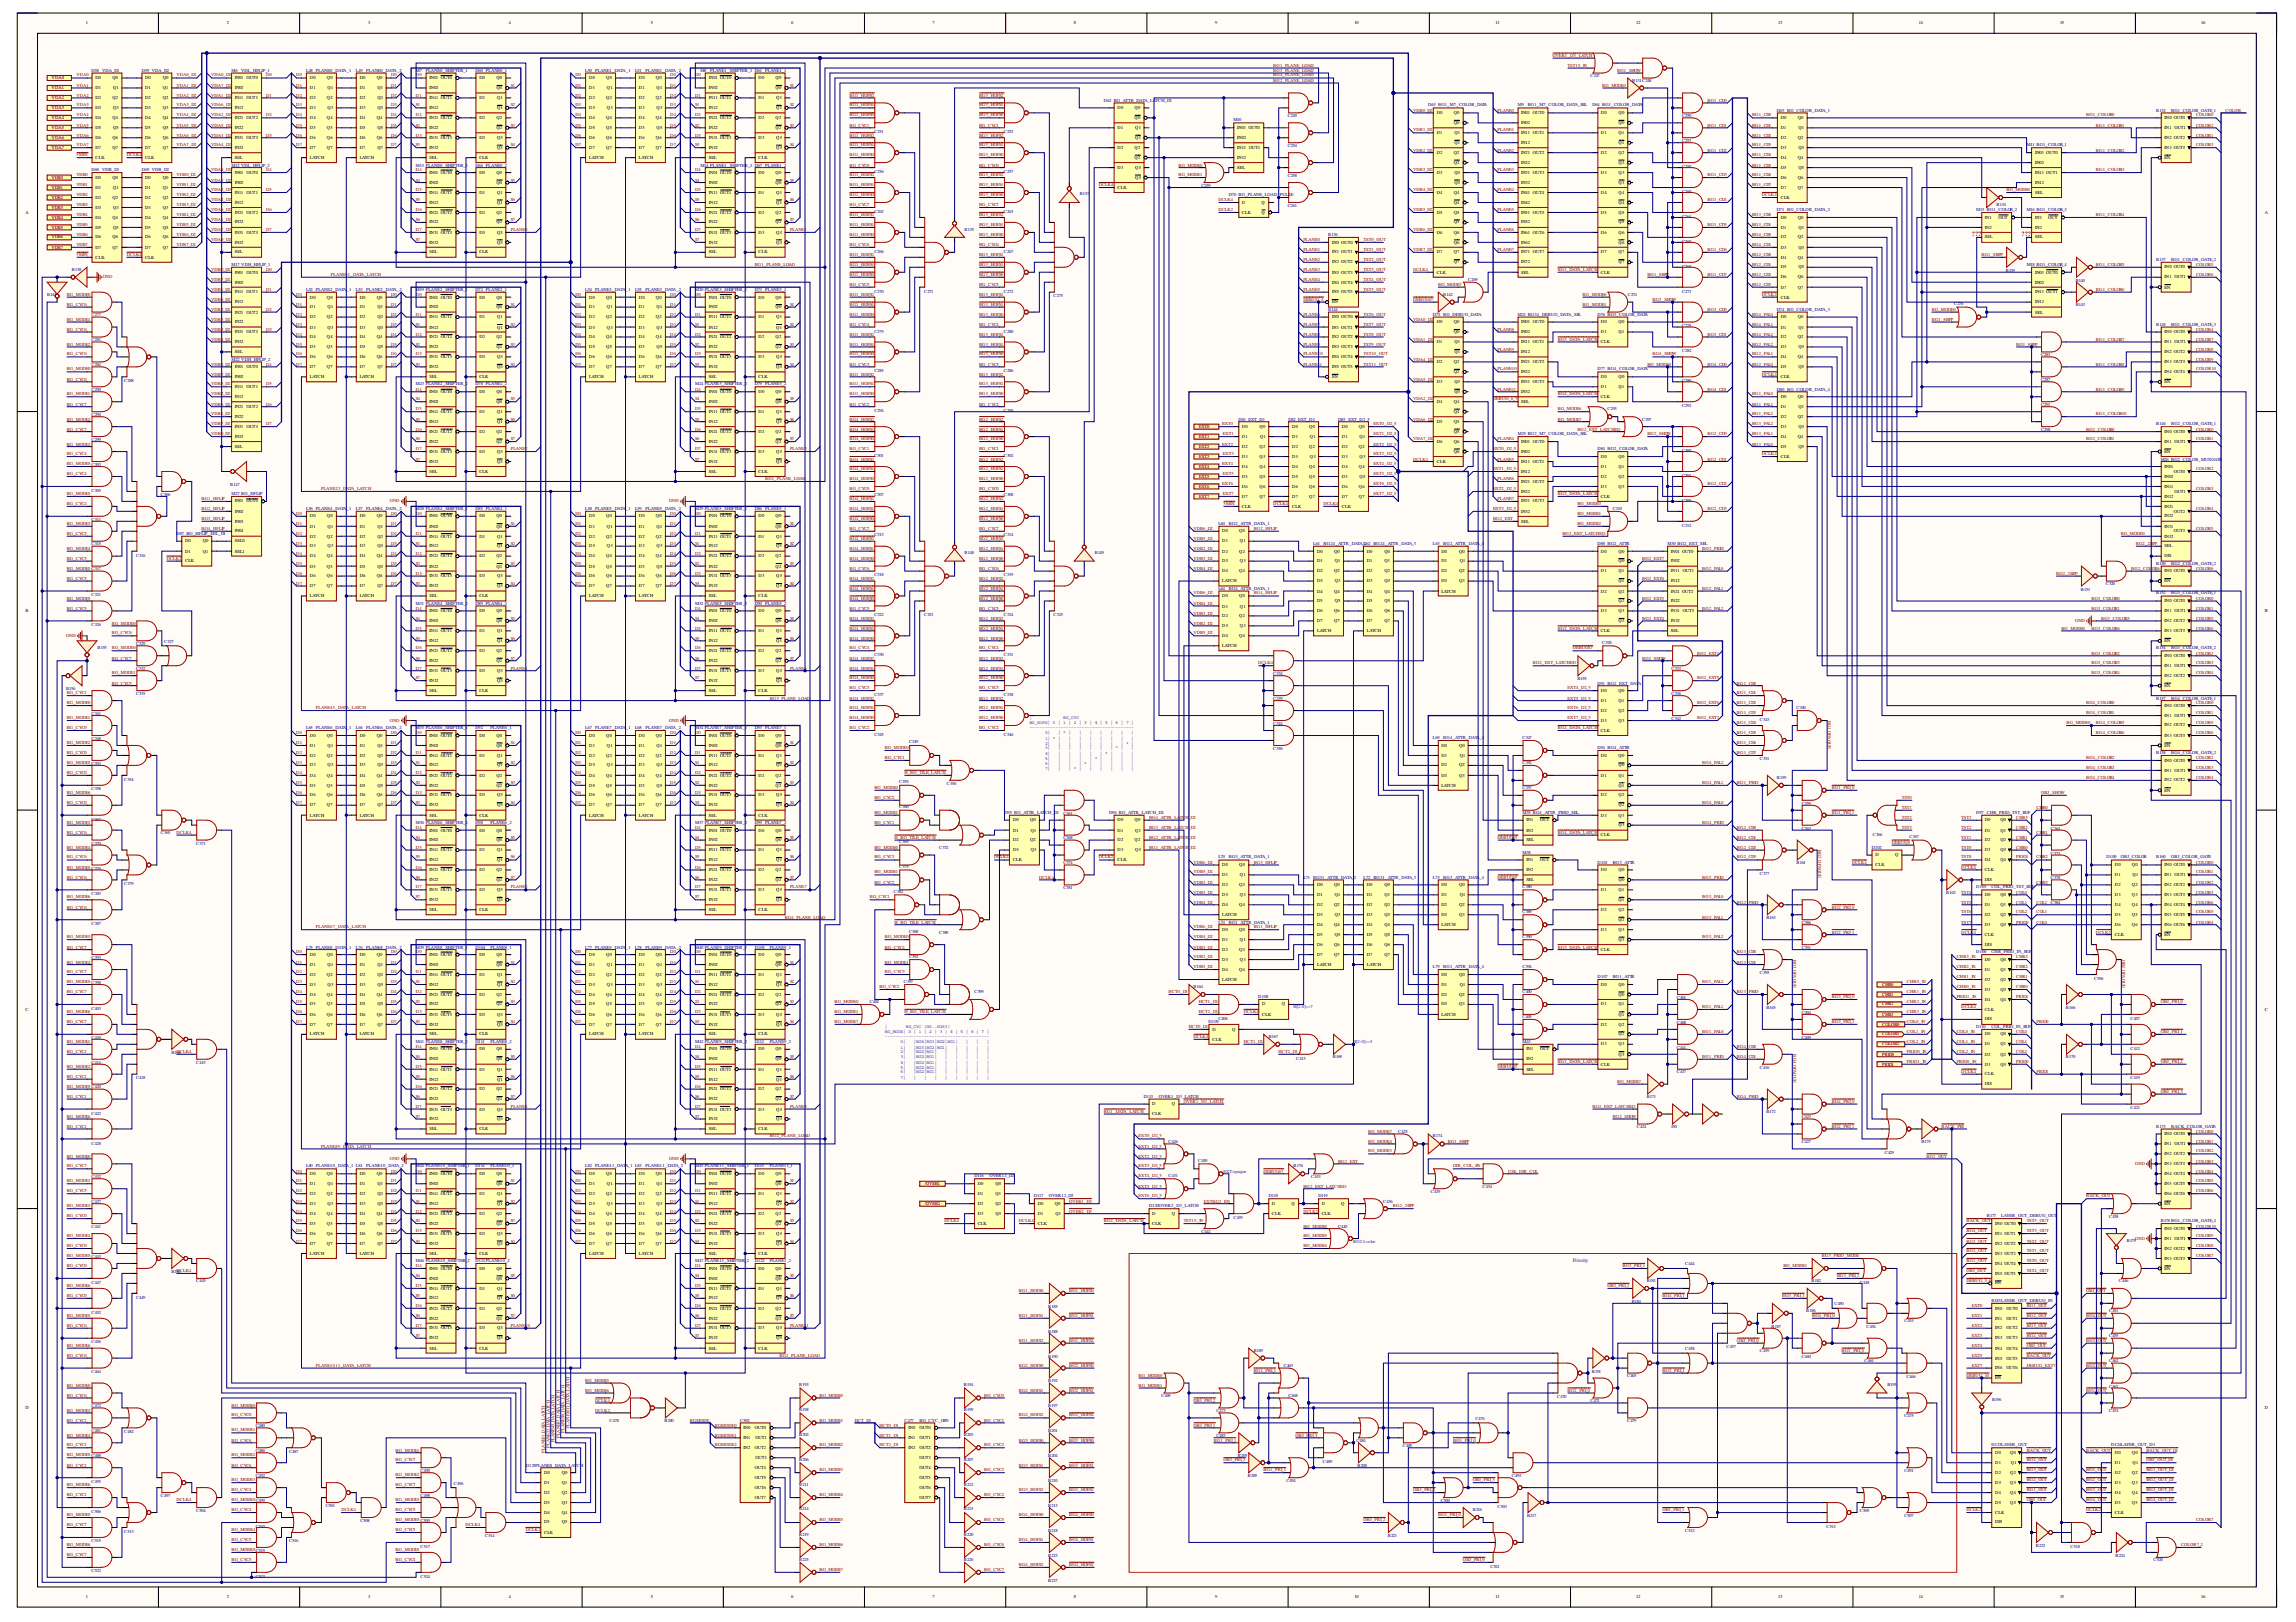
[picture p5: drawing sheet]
<svg xmlns="http://www.w3.org/2000/svg" width="297mm" height="210mm" viewBox="0 0 297 210" stroke-linecap="round" stroke-linejoin="round" font-family="sans-serif">
<defs><g id="words">
<g font-size=".8" fill="#f00">
<text x="255.1" y="30.5">???</text>
<text x="261.5" y="30.5">???</text>
</g>
<text font-size=".7" fill="#00f" x="203.5" y="163.3">Priority</text>
<g font-size=".6">
<text x="11.1" y="3.1">1</text>
<text x="29.4" y="3.1">2</text>
<text x="47.6" y="3.1">3</text>
<text x="65.8" y="3.1">4</text>
<text x="84.2" y="3.1">5</text>
<text x="102.4" y="3.1">6</text>
<text x="120.6" y="3.1">7</text>
<text x="138.9" y="3.1">8</text>
<text x="157.2" y="3.1">9</text>
<text x="175.2" y="3.1">10</text>
<text x="193.5" y="3.1">11</text>
<text x="211.7" y="3.1">12</text>
<text x="230" y="3.1">13</text>
<text x="248.2" y="3.1">14</text>
<text x="266.5" y="3.1">15</text>
<text x="284.8" y="3.1">16</text>
<text x="12.4" y="10.2">D0</text>
<text x="12.4" y="11.6">D1</text>
<text x="14.6" y="10.2">Q0</text>
<text x="14.6" y="11.6">Q1</text>
<text x="18.8" y="10.2">D0</text>
<text x="18.8" y="11.6">D1</text>
<text x="21.1" y="10.2">Q0</text>
<text x="21.1" y="11.6">Q1</text>
<text x="30.4" y="10.2">IN01 OUT0</text>
<text x="30.4" y="11.6">IN02</text>
<text x="40.1" y="10.2">D0</text>
<text x="40.1" y="11.6">D1</text>
<text x="42.3" y="10.2">Q0</text>
<text x="42.4" y="11.6">Q1</text>
<text x="46.5" y="10.2">D0</text>
<text x="46.5" y="11.6">D1</text>
<text x="48.7" y="10.2">Q0</text>
<text x="48.8" y="11.6">Q1</text>
<text x="55.6" y="10.2">IN01 OUT0</text>
<text x="55.6" y="11.6">IN02</text>
<text x="62" y="10.2">D0</text>
<text x="64.2" y="10.2">Q0</text>
<text x="64.2" y="11.6">Q0</text>
<text x="76.2" y="10.2">D0</text>
<text x="76.2" y="11.6">D1</text>
<text x="78.4" y="10.2">Q0</text>
<text x="78.5" y="11.6">Q1</text>
<text x="82.7" y="10.2">D0</text>
<text x="82.7" y="11.6">D1</text>
<text x="84.9" y="10.2">Q0</text>
<text x="84.9" y="11.6">Q1</text>
<text x="91.7" y="10.2">IN01 OUT0</text>
<text x="91.7" y="11.6">IN02</text>
<text x="98.1" y="10.2">D0</text>
<text x="100.3" y="10.2">Q0</text>
<text x="100.3" y="11.6">Q0</text>
<text x="12.4" y="12.8">D2</text>
<text x="12.4" y="14.1">D3</text>
<text x="12.4" y="15.4">D4</text>
<text x="12.4" y="16.7">D5</text>
<text x="14.6" y="12.8">Q2</text>
<text x="14.6" y="15.4">Q4</text>
<text x="14.6" y="14.1">Q3</text>
<text x="14.6" y="16.7">Q5</text>
<text x="18.8" y="12.8">D2</text>
<text x="18.8" y="14.1">D3</text>
<text x="18.8" y="15.4">D4</text>
<text x="18.8" y="16.7">D5</text>
<text x="21.1" y="12.8">Q2</text>
<text x="21.1" y="14.1">Q3</text>
<text x="21.1" y="15.4">Q4</text>
<text x="21.1" y="16.7">Q5</text>
<text x="30.4" y="12.8">IN11 OUT1</text>
<text x="30.4" y="14.1">IN12</text>
<text x="30.4" y="15.4">IN21 OUT2</text>
<text x="30.4" y="16.7">IN22</text>
<text x="40.1" y="12.8">D2</text>
<text x="40.1" y="14.1">D3</text>
<text x="40.1" y="15.4">D4</text>
<text x="40.1" y="16.7">D5</text>
<text x="42.3" y="12.8">Q2</text>
<text x="42.3" y="15.4">Q4</text>
<text x="42.3" y="16.7">Q5</text>
<text x="42.4" y="14.1">Q3</text>
<text x="46.5" y="12.8">D2</text>
<text x="46.5" y="14.1">D3</text>
<text x="46.5" y="15.4">D4</text>
<text x="46.5" y="16.7">D5</text>
<text x="48.7" y="15.4">Q4</text>
<text x="48.8" y="12.8">Q2</text>
<text x="48.8" y="14.1">Q3</text>
<text x="48.8" y="16.7">Q5</text>
<text x="55.6" y="12.8">IN11 OUT1</text>
<text x="55.6" y="14.1">IN12</text>
<text x="55.6" y="15.4">IN21 OUT2</text>
<text x="55.6" y="16.7">IN22</text>
<text x="62" y="12.8">D1</text>
<text x="62" y="15.4">D2</text>
<text x="64.2" y="15.4">Q2</text>
<text x="64.2" y="16.7">Q2</text>
<text x="64.3" y="12.8">Q1</text>
<text x="64.3" y="14.1">Q1</text>
<text x="76.2" y="12.8">D2</text>
<text x="76.2" y="14.1">D3</text>
<text x="76.2" y="15.4">D4</text>
<text x="76.2" y="16.7">D5</text>
<text x="78.4" y="12.8">Q2</text>
<text x="78.4" y="15.4">Q4</text>
<text x="78.4" y="16.7">Q5</text>
<text x="78.5" y="14.1">Q3</text>
<text x="82.7" y="12.8">D2</text>
<text x="82.7" y="14.1">D3</text>
<text x="82.7" y="15.4">D4</text>
<text x="82.7" y="16.7">D5</text>
<text x="84.9" y="12.8">Q2</text>
<text x="84.9" y="15.4">Q4</text>
<text x="84.9" y="14.1">Q3</text>
<text x="84.9" y="16.7">Q5</text>
<text x="91.7" y="12.8">IN11 OUT1</text>
<text x="91.7" y="14.1">IN12</text>
<text x="91.7" y="15.4">IN21 OUT2</text>
<text x="91.7" y="16.7">IN22</text>
<text x="98.1" y="12.8">D1</text>
<text x="98.1" y="15.4">D2</text>
<text x="100.3" y="15.4">Q2</text>
<text x="100.3" y="16.7">Q2</text>
<text x="100.4" y="12.8">Q1</text>
<text x="100.4" y="14.1">Q1</text>
<text x="144.6" y="14.1">D0</text>
<text x="144.6" y="16.7">D1</text>
<text x="146.8" y="14.1">Q0</text>
<text x="146.8" y="15.4">Q0</text>
<text x="146.9" y="16.7">Q1</text>
<text x="160.1" y="16.7">IN01 OUT0</text>
<text x="185.9" y="14.8">D0</text>
<text x="185.9" y="17.3">D1</text>
<text x="188.1" y="14.8">Q0</text>
<text x="188.1" y="16.1">Q0</text>
<text x="188.2" y="17.3">Q1</text>
<text x="196.8" y="14.8">IN01 OUT0</text>
<text x="196.8" y="16.1">IN02</text>
<text x="196.8" y="17.3">IN11 OUT1</text>
<text x="207.1" y="14.8">D0</text>
<text x="207.1" y="17.3">D1</text>
<text x="209.4" y="14.8">Q0</text>
<text x="209.4" y="17.3">Q1</text>
<text x="209.4" y="16.1">Q0</text>
<text x="230.4" y="15.4">D0</text>
<text x="230.4" y="16.7">D1</text>
<text x="232.6" y="15.4">Q0</text>
<text x="232.7" y="16.7">Q1</text>
<text x="280" y="15.4">IN0 OUT0</text>
<text x="280" y="16.7">IN1 OUT1</text>
<text x="12.4" y="20.5">CLK</text>
<text x="12.4" y="18">D6</text>
<text x="12.4" y="19.3">D7</text>
<text x="12.4" y="23.2">D0</text>
<text x="14.6" y="18">Q6</text>
<text x="14.6" y="19.3">Q7</text>
<text x="14.6" y="23.2">Q0</text>
<text x="18.8" y="20.5">CLK</text>
<text x="18.8" y="18">D6</text>
<text x="18.8" y="19.3">D7</text>
<text x="18.8" y="23.2">D0</text>
<text x="21.1" y="18">Q6</text>
<text x="21.1" y="19.3">Q7</text>
<text x="21.1" y="23.2">Q0</text>
<text x="30.4" y="20.5">SEL</text>
<text x="30.4" y="18">IN31 OUT3</text>
<text x="30.4" y="19.3">IN32</text>
<text x="30.4" y="22.5">IN01 OUT0</text>
<text x="30.4" y="23.8">IN02</text>
<text x="40.1" y="20.5">LATCH</text>
<text x="40.1" y="18">D6</text>
<text x="40.1" y="19.3">D7</text>
<text x="42.3" y="18">Q6</text>
<text x="42.3" y="19.3">Q7</text>
<text x="46.5" y="20.5">LATCH</text>
<text x="46.5" y="18">D6</text>
<text x="46.5" y="19.3">D7</text>
<text x="48.7" y="18">Q6</text>
<text x="48.8" y="19.3">Q7</text>
<text x="55.6" y="20.5">SEL</text>
<text x="55.6" y="18">IN31 OUT3</text>
<text x="55.6" y="19.3">IN32</text>
<text x="55.6" y="22.5">IN01 OUT0</text>
<text x="55.6" y="23.8">IN02</text>
<text x="62" y="20.5">CLK</text>
<text x="62" y="18">D3</text>
<text x="62" y="22.5">D0</text>
<text x="64.2" y="22.5">Q0</text>
<text x="64.2" y="23.8">Q0</text>
<text x="64.3" y="18">Q3</text>
<text x="64.3" y="19.3">Q3</text>
<text x="76.2" y="20.5">LATCH</text>
<text x="76.2" y="18">D6</text>
<text x="76.2" y="19.3">D7</text>
<text x="78.4" y="18">Q6</text>
<text x="78.4" y="19.3">Q7</text>
<text x="82.7" y="20.5">LATCH</text>
<text x="82.7" y="18">D6</text>
<text x="82.7" y="19.3">D7</text>
<text x="84.9" y="18">Q6</text>
<text x="84.9" y="19.3">Q7</text>
<text x="91.7" y="20.5">SEL</text>
<text x="91.7" y="18">IN31 OUT3</text>
<text x="91.7" y="19.3">IN32</text>
<text x="91.7" y="22.5">IN01 OUT0</text>
<text x="91.7" y="23.8">IN02</text>
<text x="98.1" y="20.5">CLK</text>
<text x="98.1" y="18">D3</text>
<text x="98.1" y="22.5">D0</text>
<text x="100.3" y="22.5">Q0</text>
<text x="100.3" y="23.8">Q0</text>
<text x="100.4" y="18">Q3</text>
<text x="100.4" y="19.3">Q3</text>
<text x="144.6" y="19.3">D2</text>
<text x="144.6" y="21.9">D3</text>
<text x="146.8" y="19.3">Q2</text>
<text x="146.8" y="20.5">Q2</text>
<text x="146.9" y="18">Q1</text>
<text x="146.9" y="21.9">Q3</text>
<text x="146.9" y="23.2">Q3</text>
<text x="160.1" y="21.9">SEL</text>
<text x="160.1" y="18">IN02</text>
<text x="160.1" y="19.3">IN11 OUT1</text>
<text x="160.1" y="20.5">IN12</text>
<text x="185.9" y="19.9">D2</text>
<text x="185.9" y="22.5">D3</text>
<text x="188.1" y="19.9">Q2</text>
<text x="188.1" y="21.2">Q2</text>
<text x="188.2" y="18.6">Q1</text>
<text x="188.2" y="22.5">Q3</text>
<text x="188.2" y="23.8">Q3</text>
<text x="196.8" y="18.6">IN12</text>
<text x="196.8" y="19.9">IN21 OUT2</text>
<text x="196.8" y="21.2">IN22</text>
<text x="196.8" y="22.5">IN31 OUT3</text>
<text x="196.8" y="23.8">IN32</text>
<text x="207.1" y="19.9">D2</text>
<text x="207.1" y="22.5">D3</text>
<text x="209.4" y="18.6">Q1</text>
<text x="209.4" y="22.5">Q3</text>
<text x="209.4" y="23.8">Q3</text>
<text x="209.4" y="19.9">Q2</text>
<text x="209.4" y="21.2">Q2</text>
<text x="230.4" y="18">D2</text>
<text x="230.4" y="19.3">D3</text>
<text x="230.4" y="20.5">D4</text>
<text x="230.4" y="21.9">D5</text>
<text x="230.4" y="23.2">D6</text>
<text x="232.6" y="18">Q2</text>
<text x="232.6" y="20.5">Q4</text>
<text x="232.6" y="23.2">Q6</text>
<text x="232.7" y="19.3">Q3</text>
<text x="232.7" y="21.9">Q5</text>
<text x="263.3" y="19.9">IN01 OUT0</text>
<text x="263.3" y="21.2">IN02</text>
<text x="263.3" y="22.5">IN11 OUT1</text>
<text x="263.3" y="23.8">IN12</text>
<text x="280" y="18">IN2 OUT2</text>
<text x="280" y="19.3">IN3 OUT3</text>
<text x="280" y="20.5">EN</text>
<text x="3.3" y="27.6">A</text>
<text x="12.4" y="24.4">D1</text>
<text x="12.4" y="25.7">D2</text>
<text x="12.4" y="27.1">D3</text>
<text x="12.4" y="28.3">D4</text>
<text x="12.4" y="29.6">D5</text>
<text x="14.6" y="25.7">Q2</text>
<text x="14.6" y="28.3">Q4</text>
<text x="14.6" y="24.4">Q1</text>
<text x="14.6" y="27.1">Q3</text>
<text x="14.6" y="29.6">Q5</text>
<text x="18.8" y="24.4">D1</text>
<text x="18.8" y="25.7">D2</text>
<text x="18.8" y="27.1">D3</text>
<text x="18.8" y="28.3">D4</text>
<text x="18.8" y="29.6">D5</text>
<text x="21.1" y="24.4">Q1</text>
<text x="21.1" y="25.7">Q2</text>
<text x="21.1" y="27.1">Q3</text>
<text x="21.1" y="28.3">Q4</text>
<text x="21.1" y="29.6">Q5</text>
<text x="30.4" y="25.1">IN11 OUT1</text>
<text x="30.4" y="26.4">IN12</text>
<text x="30.4" y="27.6">IN21 OUT2</text>
<text x="30.4" y="28.9">IN22</text>
<text x="55.6" y="25.1">IN11 OUT1</text>
<text x="55.6" y="26.4">IN12</text>
<text x="55.6" y="27.6">IN21 OUT2</text>
<text x="55.6" y="28.9">IN22</text>
<text x="62" y="25.1">D1</text>
<text x="62" y="27.6">D2</text>
<text x="64.2" y="27.6">Q2</text>
<text x="64.2" y="28.9">Q2</text>
<text x="64.3" y="25.1">Q1</text>
<text x="64.3" y="26.4">Q1</text>
<text x="91.7" y="25.1">IN11 OUT1</text>
<text x="91.7" y="26.4">IN12</text>
<text x="91.7" y="27.6">IN21 OUT2</text>
<text x="91.7" y="28.9">IN22</text>
<text x="98.1" y="25.1">D1</text>
<text x="98.1" y="27.6">D2</text>
<text x="100.3" y="27.6">Q2</text>
<text x="100.3" y="28.9">Q2</text>
<text x="100.4" y="25.1">Q1</text>
<text x="100.4" y="26.4">Q1</text>
<text x="144.6" y="24.4">CLK</text>
<text x="160.7" y="26.4">D</text>
<text x="160.7" y="27.6">CLK</text>
<text x="163.2" y="26.4">Q</text>
<text x="163.2" y="27.6">Q</text>
<text x="185.9" y="25.1">D4</text>
<text x="185.9" y="27.6">D5</text>
<text x="188.1" y="25.1">Q4</text>
<text x="188.1" y="26.4">Q4</text>
<text x="188.1" y="27.6">Q5</text>
<text x="188.1" y="28.9">Q5</text>
<text x="196.8" y="25.1">IN41 OUT4</text>
<text x="196.8" y="26.4">IN42</text>
<text x="196.8" y="27.6">IN51 OUT5</text>
<text x="196.8" y="28.9">IN52</text>
<text x="207.1" y="25.1">D4</text>
<text x="207.1" y="27.6">D5</text>
<text x="209.4" y="25.1">Q4</text>
<text x="209.4" y="26.4">Q4</text>
<text x="209.4" y="27.6">Q5</text>
<text x="209.4" y="28.9">Q5</text>
<text x="230.4" y="25.7">CLK</text>
<text x="230.4" y="24.4">D7</text>
<text x="230.4" y="28.3">D0</text>
<text x="230.4" y="29.6">D1</text>
<text x="232.6" y="24.4">Q7</text>
<text x="232.6" y="28.3">Q0</text>
<text x="232.7" y="29.6">Q1</text>
<text x="256.8" y="28.3">IN1</text>
<text x="256.8" y="29.6">IN2</text>
<text x="258.6" y="28.3">OUT</text>
<text x="263.3" y="25.1">SEL</text>
<text x="263.3" y="28.3">IN1</text>
<text x="263.3" y="29.6">IN2</text>
<text x="265" y="28.3">OUT</text>
<text x="293" y="27.6">A</text>
<text x="12.4" y="33.5">CLK</text>
<text x="12.4" y="30.9">D6</text>
<text x="12.4" y="32.2">D7</text>
<text x="14.6" y="30.9">Q6</text>
<text x="14.6" y="32.2">Q7</text>
<text x="18.8" y="33.5">CLK</text>
<text x="18.8" y="30.9">D6</text>
<text x="18.8" y="32.2">D7</text>
<text x="21.1" y="30.9">Q6</text>
<text x="21.1" y="32.2">Q7</text>
<text x="30.4" y="32.8">SEL</text>
<text x="30.4" y="30.3">IN31 OUT3</text>
<text x="30.4" y="31.5">IN32</text>
<text x="30.4" y="35.4">IN01 OUT0</text>
<text x="55.6" y="32.8">SEL</text>
<text x="55.6" y="30.3">IN31 OUT3</text>
<text x="55.6" y="31.5">IN32</text>
<text x="62" y="32.8">CLK</text>
<text x="62" y="30.3">D3</text>
<text x="64.3" y="30.3">Q3</text>
<text x="64.3" y="31.5">Q3</text>
<text x="91.7" y="32.8">SEL</text>
<text x="91.7" y="30.3">IN31 OUT3</text>
<text x="91.7" y="31.5">IN32</text>
<text x="98.1" y="32.8">CLK</text>
<text x="98.1" y="30.3">D3</text>
<text x="100.4" y="30.3">Q3</text>
<text x="100.4" y="31.5">Q3</text>
<text x="172.3" y="31.5">IN0 OUT0</text>
<text x="172.3" y="32.8">IN1 OUT1</text>
<text x="172.3" y="34.1">IN2 OUT2</text>
<text x="172.3" y="35.4">IN3 OUT3</text>
<text x="185.9" y="35.4">CLK</text>
<text x="185.9" y="30.3">D6</text>
<text x="185.9" y="32.8">D7</text>
<text x="188.1" y="30.3">Q6</text>
<text x="188.1" y="31.5">Q6</text>
<text x="188.1" y="32.8">Q7</text>
<text x="188.1" y="34.1">Q7</text>
<text x="196.8" y="35.4">SEL</text>
<text x="196.8" y="30.3">IN61 OUT6</text>
<text x="196.8" y="31.5">IN62</text>
<text x="196.8" y="32.8">IN71 OUT7</text>
<text x="196.8" y="34.1">IN72</text>
<text x="207.1" y="35.4">CLK</text>
<text x="207.1" y="30.3">D6</text>
<text x="207.1" y="32.8">D7</text>
<text x="209.4" y="30.3">Q6</text>
<text x="209.4" y="31.5">Q6</text>
<text x="209.4" y="32.8">Q7</text>
<text x="209.4" y="34.1">Q7</text>
<text x="230.4" y="30.9">D2</text>
<text x="230.4" y="32.2">D3</text>
<text x="230.4" y="33.5">D4</text>
<text x="230.4" y="34.7">D5</text>
<text x="232.6" y="30.9">Q2</text>
<text x="232.6" y="33.5">Q4</text>
<text x="232.7" y="32.2">Q3</text>
<text x="232.7" y="34.7">Q5</text>
<text x="256.8" y="30.9">SEL</text>
<text x="263.3" y="30.9">SEL</text>
<text x="263.3" y="35.4">IN01 OUT0</text>
<text x="280" y="34.7">IN0 OUT0</text>
<text x="30.4" y="36.7">IN02</text>
<text x="30.4" y="38">IN11 OUT1</text>
<text x="30.4" y="39.2">IN12</text>
<text x="30.4" y="40.6">IN21 OUT2</text>
<text x="30.4" y="41.8">IN22</text>
<text x="40.1" y="38.6">D0</text>
<text x="40.1" y="39.9">D1</text>
<text x="40.1" y="41.2">D2</text>
<text x="42.3" y="38.6">Q0</text>
<text x="42.3" y="41.2">Q2</text>
<text x="42.4" y="39.9">Q1</text>
<text x="46.5" y="38.6">D0</text>
<text x="46.5" y="39.9">D1</text>
<text x="46.5" y="41.2">D2</text>
<text x="48.7" y="38.6">Q0</text>
<text x="48.8" y="39.9">Q1</text>
<text x="48.8" y="41.2">Q2</text>
<text x="55.6" y="38.6">IN01 OUT0</text>
<text x="55.6" y="39.9">IN02</text>
<text x="55.6" y="41.2">IN11 OUT1</text>
<text x="62" y="38.6">D0</text>
<text x="62" y="41.2">D1</text>
<text x="64.2" y="38.6">Q0</text>
<text x="64.2" y="39.9">Q0</text>
<text x="64.3" y="41.2">Q1</text>
<text x="76.2" y="38.6">D0</text>
<text x="76.2" y="39.9">D1</text>
<text x="76.2" y="41.2">D2</text>
<text x="78.4" y="38.6">Q0</text>
<text x="78.4" y="41.2">Q2</text>
<text x="78.5" y="39.9">Q1</text>
<text x="82.7" y="38.6">D0</text>
<text x="82.7" y="39.9">D1</text>
<text x="82.7" y="41.2">D2</text>
<text x="84.9" y="38.6">Q0</text>
<text x="84.9" y="41.2">Q2</text>
<text x="84.9" y="39.9">Q1</text>
<text x="91.7" y="38.6">IN01 OUT0</text>
<text x="91.7" y="39.9">IN02</text>
<text x="91.7" y="41.2">IN11 OUT1</text>
<text x="98.1" y="38.6">D0</text>
<text x="98.1" y="41.2">D1</text>
<text x="100.3" y="38.6">Q0</text>
<text x="100.3" y="39.9">Q0</text>
<text x="100.4" y="41.2">Q1</text>
<text x="172.3" y="41.2">IN0 OUT0</text>
<text x="172.3" y="36.7">IN4 OUT4</text>
<text x="172.3" y="38">IN5 OUT5</text>
<text x="172.3" y="39.2">EN</text>
<text x="185.9" y="41.8">D0</text>
<text x="188.1" y="41.8">Q0</text>
<text x="196.8" y="41.8">IN01 OUT0</text>
<text x="207.1" y="41.8">D0</text>
<text x="209.4" y="41.8">Q0</text>
<text x="230.4" y="38.6">CLK</text>
<text x="230.4" y="36">D6</text>
<text x="230.4" y="37.4">D7</text>
<text x="230.4" y="41.2">D0</text>
<text x="232.6" y="36">Q6</text>
<text x="232.6" y="37.4">Q7</text>
<text x="232.6" y="41.2">Q0</text>
<text x="263.3" y="40.6">SEL</text>
<text x="263.3" y="36.7">IN02</text>
<text x="263.3" y="38">IN11 OUT1</text>
<text x="263.3" y="39.2">IN12</text>
<text x="280" y="36">IN1 OUT1</text>
<text x="280" y="37.4">EN</text>
<text x="30.4" y="45.7">SEL</text>
<text x="30.4" y="43.1">IN31 OUT3</text>
<text x="30.4" y="44.4">IN32</text>
<text x="30.4" y="47.7">IN01 OUT0</text>
<text x="40.1" y="42.5">D3</text>
<text x="40.1" y="43.8">D4</text>
<text x="40.1" y="45.1">D5</text>
<text x="40.1" y="46.3">D6</text>
<text x="40.1" y="47.7">D7</text>
<text x="42.3" y="43.8">Q4</text>
<text x="42.3" y="45.1">Q5</text>
<text x="42.3" y="46.3">Q6</text>
<text x="42.3" y="47.7">Q7</text>
<text x="42.4" y="42.5">Q3</text>
<text x="46.5" y="42.5">D3</text>
<text x="46.5" y="43.8">D4</text>
<text x="46.5" y="45.1">D5</text>
<text x="46.5" y="46.3">D6</text>
<text x="46.5" y="47.7">D7</text>
<text x="48.7" y="43.8">Q4</text>
<text x="48.7" y="46.3">Q6</text>
<text x="48.8" y="42.5">Q3</text>
<text x="48.8" y="45.1">Q5</text>
<text x="48.8" y="47.7">Q7</text>
<text x="55.6" y="42.5">IN12</text>
<text x="55.6" y="43.8">IN21 OUT2</text>
<text x="55.6" y="45.1">IN22</text>
<text x="55.6" y="46.3">IN31 OUT3</text>
<text x="55.6" y="47.7">IN32</text>
<text x="62" y="43.8">D2</text>
<text x="62" y="46.3">D3</text>
<text x="64.2" y="43.8">Q2</text>
<text x="64.2" y="45.1">Q2</text>
<text x="64.3" y="42.5">Q1</text>
<text x="64.3" y="46.3">Q3</text>
<text x="64.3" y="47.7">Q3</text>
<text x="76.2" y="42.5">D3</text>
<text x="76.2" y="43.8">D4</text>
<text x="76.2" y="45.1">D5</text>
<text x="76.2" y="46.3">D6</text>
<text x="76.2" y="47.7">D7</text>
<text x="78.4" y="43.8">Q4</text>
<text x="78.4" y="45.1">Q5</text>
<text x="78.4" y="46.3">Q6</text>
<text x="78.4" y="47.7">Q7</text>
<text x="78.5" y="42.5">Q3</text>
<text x="82.7" y="42.5">D3</text>
<text x="82.7" y="43.8">D4</text>
<text x="82.7" y="45.1">D5</text>
<text x="82.7" y="46.3">D6</text>
<text x="82.7" y="47.7">D7</text>
<text x="84.9" y="43.8">Q4</text>
<text x="84.9" y="46.3">Q6</text>
<text x="84.9" y="47.7">Q7</text>
<text x="84.9" y="42.5">Q3</text>
<text x="84.9" y="45.1">Q5</text>
<text x="91.7" y="42.5">IN12</text>
<text x="91.7" y="43.8">IN21 OUT2</text>
<text x="91.7" y="45.1">IN22</text>
<text x="91.7" y="46.3">IN31 OUT3</text>
<text x="91.7" y="47.7">IN32</text>
<text x="98.1" y="43.8">D2</text>
<text x="98.1" y="46.3">D3</text>
<text x="100.3" y="43.8">Q2</text>
<text x="100.3" y="45.1">Q2</text>
<text x="100.4" y="42.5">Q1</text>
<text x="100.4" y="46.3">Q3</text>
<text x="100.4" y="47.7">Q3</text>
<text x="172.3" y="42.5">IN1 OUT1</text>
<text x="172.3" y="43.8">IN2 OUT2</text>
<text x="172.3" y="45.1">IN3 OUT3</text>
<text x="172.3" y="46.3">IN4 OUT4</text>
<text x="172.3" y="47.7">IN5 OUT5</text>
<text x="185.9" y="44.4">D1</text>
<text x="185.9" y="47">D2</text>
<text x="188.1" y="43.1">Q0</text>
<text x="188.1" y="47">Q2</text>
<text x="188.2" y="44.4">Q1</text>
<text x="188.2" y="45.7">Q1</text>
<text x="196.8" y="43.1">IN02</text>
<text x="196.8" y="44.4">IN11 OUT1</text>
<text x="196.8" y="45.7">IN12</text>
<text x="196.8" y="47">IN21 OUT2</text>
<text x="207.1" y="44.4">CLK</text>
<text x="207.1" y="43.1">D1</text>
<text x="209.4" y="43.1">Q1</text>
<text x="230.4" y="42.5">D1</text>
<text x="230.4" y="43.8">D2</text>
<text x="230.4" y="45.1">D3</text>
<text x="230.4" y="46.3">D4</text>
<text x="230.4" y="47.7">D5</text>
<text x="232.6" y="43.8">Q2</text>
<text x="232.6" y="46.3">Q4</text>
<text x="232.7" y="42.5">Q1</text>
<text x="232.7" y="45.1">Q3</text>
<text x="232.7" y="47.7">Q5</text>
<text x="280" y="43.1">IN0 OUT0</text>
<text x="280" y="44.4">IN1 OUT1</text>
<text x="280" y="45.7">IN2 OUT2</text>
<text x="280" y="47">IN3 OUT3</text>
<text x="30.4" y="48.9">IN02</text>
<text x="30.4" y="50.2">IN11 OUT1</text>
<text x="30.4" y="51.5">IN12</text>
<text x="30.4" y="52.8">IN21 OUT2</text>
<text x="40.1" y="48.9">LATCH</text>
<text x="46.5" y="48.9">LATCH</text>
<text x="55.6" y="48.9">SEL</text>
<text x="55.6" y="50.9">IN01 OUT0</text>
<text x="55.6" y="52.2">IN02</text>
<text x="55.6" y="53.4">IN11 OUT1</text>
<text x="62" y="48.9">CLK</text>
<text x="62" y="50.9">D0</text>
<text x="62" y="53.4">D1</text>
<text x="64.2" y="50.9">Q0</text>
<text x="64.2" y="52.2">Q0</text>
<text x="64.3" y="53.4">Q1</text>
<text x="76.2" y="48.9">LATCH</text>
<text x="82.7" y="48.9">LATCH</text>
<text x="91.7" y="48.9">SEL</text>
<text x="91.7" y="50.9">IN01 OUT0</text>
<text x="91.7" y="52.2">IN02</text>
<text x="91.7" y="53.4">IN11 OUT1</text>
<text x="98.1" y="48.9">CLK</text>
<text x="98.1" y="50.9">D0</text>
<text x="98.1" y="53.4">D1</text>
<text x="100.3" y="50.9">Q0</text>
<text x="100.3" y="52.2">Q0</text>
<text x="100.4" y="53.4">Q1</text>
<text x="172.3" y="48.9">EN</text>
<text x="185.9" y="52.2">D4</text>
<text x="185.9" y="49.5">D3</text>
<text x="188.1" y="52.2">Q4</text>
<text x="188.1" y="53.4">Q4</text>
<text x="188.1" y="48.3">Q2</text>
<text x="188.2" y="49.5">Q3</text>
<text x="188.2" y="50.9">Q3</text>
<text x="196.8" y="52.2">SEL</text>
<text x="196.8" y="48.3">IN22</text>
<text x="196.8" y="49.5">IN31 OUT3</text>
<text x="196.8" y="50.9">IN32</text>
<text x="207.1" y="48.9">D0</text>
<text x="207.1" y="51.5">CLK</text>
<text x="207.1" y="50.2">D1</text>
<text x="209.4" y="48.9">Q0</text>
<text x="209.4" y="50.2">Q1</text>
<text x="230.4" y="48.9">CLK</text>
<text x="230.4" y="51.5">D0</text>
<text x="230.4" y="52.8">D1</text>
<text x="232.6" y="51.5">Q0</text>
<text x="232.7" y="52.8">Q1</text>
<text x="280" y="48.3">IN4 OUT4</text>
<text x="280" y="49.5">EN</text>
<text x="30.4" y="58">SEL</text>
<text x="30.4" y="54.1">IN22</text>
<text x="30.4" y="55.4">IN31 OUT3</text>
<text x="30.4" y="56.6">IN32</text>
<text x="55.6" y="54.7">IN12</text>
<text x="55.6" y="56">IN21 OUT2</text>
<text x="55.6" y="57.3">IN22</text>
<text x="55.6" y="58.6">IN31 OUT3</text>
<text x="55.6" y="59.9">IN32</text>
<text x="62" y="56">D2</text>
<text x="62" y="58.6">D3</text>
<text x="64.2" y="56">Q2</text>
<text x="64.2" y="57.3">Q2</text>
<text x="64.3" y="54.7">Q1</text>
<text x="64.3" y="58.6">Q3</text>
<text x="64.3" y="59.9">Q3</text>
<text x="91.7" y="54.7">IN12</text>
<text x="91.7" y="56">IN21 OUT2</text>
<text x="91.7" y="57.3">IN22</text>
<text x="91.7" y="58.6">IN31 OUT3</text>
<text x="91.7" y="59.9">IN32</text>
<text x="98.1" y="56">D2</text>
<text x="98.1" y="58.6">D3</text>
<text x="100.3" y="56">Q2</text>
<text x="100.3" y="57.3">Q2</text>
<text x="100.4" y="54.7">Q1</text>
<text x="100.4" y="58.6">Q3</text>
<text x="100.4" y="59.9">Q3</text>
<text x="160.7" y="55.4">D0</text>
<text x="160.7" y="56.6">D1</text>
<text x="160.7" y="58">D2</text>
<text x="160.7" y="59.3">D3</text>
<text x="163" y="55.4">Q0</text>
<text x="163" y="58">Q2</text>
<text x="163" y="59.3">Q3</text>
<text x="163" y="56.6">Q1</text>
<text x="167.2" y="55.4">D0</text>
<text x="167.2" y="56.6">D1</text>
<text x="167.2" y="58">D2</text>
<text x="167.2" y="59.3">D3</text>
<text x="169.4" y="55.4">Q0</text>
<text x="169.4" y="58">Q2</text>
<text x="169.5" y="56.6">Q1</text>
<text x="169.5" y="59.3">Q3</text>
<text x="173.6" y="55.4">D0</text>
<text x="173.6" y="56.6">D1</text>
<text x="173.6" y="58">D2</text>
<text x="173.6" y="59.3">D3</text>
<text x="175.8" y="55.4">Q0</text>
<text x="175.8" y="58">Q2</text>
<text x="175.9" y="56.6">Q1</text>
<text x="175.9" y="59.3">Q3</text>
<text x="185.9" y="59.9">CLK</text>
<text x="185.9" y="54.7">D5</text>
<text x="185.9" y="57.3">D6</text>
<text x="188.1" y="54.7">Q5</text>
<text x="188.1" y="56">Q5</text>
<text x="188.1" y="57.3">Q6</text>
<text x="188.1" y="58.6">Q6</text>
<text x="196.8" y="57.3">IN01 OUT0</text>
<text x="196.8" y="58.6">IN02</text>
<text x="196.8" y="59.9">IN11 OUT1</text>
<text x="207.1" y="59.3">D0</text>
<text x="209.4" y="59.3">Q0</text>
<text x="230.4" y="59.3">CLK</text>
<text x="230.4" y="54.1">D2</text>
<text x="230.4" y="55.4">D3</text>
<text x="230.4" y="56.6">D4</text>
<text x="230.4" y="58">D5</text>
<text x="232.6" y="54.1">Q2</text>
<text x="232.6" y="56.6">Q4</text>
<text x="232.7" y="55.4">Q3</text>
<text x="232.7" y="58">Q5</text>
<text x="280" y="56">IN0 OUT0</text>
<text x="280" y="57.3">IN1 OUT1</text>
<text x="280" y="58.6">EN</text>
<text x="30.4" y="65">IN01 OUT0</text>
<text x="55.6" y="61.2">SEL</text>
<text x="62" y="61.2">CLK</text>
<text x="91.7" y="61.2">SEL</text>
<text x="98.1" y="61.2">CLK</text>
<text x="160.7" y="65.7">CLK</text>
<text x="160.7" y="60.5">D4</text>
<text x="160.7" y="61.8">D5</text>
<text x="160.7" y="63.2">D6</text>
<text x="160.7" y="64.4">D7</text>
<text x="163" y="60.5">Q4</text>
<text x="163" y="61.8">Q5</text>
<text x="163" y="63.2">Q6</text>
<text x="163" y="64.4">Q7</text>
<text x="167.2" y="65.7">CLK</text>
<text x="167.2" y="60.5">D4</text>
<text x="167.2" y="61.8">D5</text>
<text x="167.2" y="63.2">D6</text>
<text x="167.2" y="64.4">D7</text>
<text x="169.4" y="60.5">Q4</text>
<text x="169.4" y="61.8">Q5</text>
<text x="169.4" y="63.2">Q6</text>
<text x="169.4" y="64.4">Q7</text>
<text x="173.6" y="65.7">CLK</text>
<text x="173.6" y="60.5">D4</text>
<text x="173.6" y="61.8">D5</text>
<text x="173.6" y="63.2">D6</text>
<text x="173.6" y="64.4">D7</text>
<text x="175.8" y="60.5">Q4</text>
<text x="175.8" y="63.2">Q6</text>
<text x="175.8" y="64.4">Q7</text>
<text x="175.9" y="61.8">Q5</text>
<text x="196.8" y="61.2">IN12</text>
<text x="196.8" y="62.5">IN21 OUT2</text>
<text x="196.8" y="63.7">IN22</text>
<text x="196.8" y="65">IN31 OUT3</text>
<text x="207.1" y="64.4">CLK</text>
<text x="207.1" y="60.5">D1</text>
<text x="207.1" y="61.8">D2</text>
<text x="207.1" y="63.2">D3</text>
<text x="209.4" y="60.5">Q1</text>
<text x="209.4" y="61.8">Q2</text>
<text x="209.4" y="63.2">Q3</text>
<text x="280" y="60.5">IN01</text>
<text x="280" y="61.8">IN02</text>
<text x="280" y="63.2">IN11</text>
<text x="280" y="64.4">IN12</text>
<text x="280" y="65.7">IN21</text>
<text x="281.2" y="61.2">OUT0</text>
<text x="281.3" y="63.7">OUT1</text>
<text x="23.9" y="70.2">D0</text>
<text x="23.9" y="71.5">D1</text>
<text x="26.2" y="70.2">Q0</text>
<text x="26.2" y="71.5">Q1</text>
<text x="30.4" y="70.2">SEL0</text>
<text x="30.4" y="66.4">IN02</text>
<text x="30.4" y="67.6">IN03</text>
<text x="30.4" y="68.9">IN04</text>
<text x="30.4" y="71.5">SEL1</text>
<text x="40.1" y="67">D0</text>
<text x="40.1" y="68.3">D1</text>
<text x="40.1" y="69.6">D2</text>
<text x="40.1" y="70.8">D3</text>
<text x="42.3" y="67">Q0</text>
<text x="42.3" y="69.6">Q2</text>
<text x="42.4" y="68.3">Q1</text>
<text x="42.4" y="70.8">Q3</text>
<text x="46.5" y="67">D0</text>
<text x="46.5" y="68.3">D1</text>
<text x="46.5" y="69.6">D2</text>
<text x="46.5" y="70.8">D3</text>
<text x="48.7" y="67">Q0</text>
<text x="48.8" y="68.3">Q1</text>
<text x="48.8" y="69.6">Q2</text>
<text x="48.8" y="70.8">Q3</text>
<text x="55.6" y="67">IN01 OUT0</text>
<text x="55.6" y="68.3">IN02</text>
<text x="55.6" y="69.6">IN11 OUT1</text>
<text x="55.6" y="70.8">IN12</text>
<text x="62" y="67">D0</text>
<text x="62" y="69.6">D1</text>
<text x="64.2" y="67">Q0</text>
<text x="64.2" y="68.3">Q0</text>
<text x="64.3" y="69.6">Q1</text>
<text x="64.3" y="70.8">Q1</text>
<text x="76.2" y="67">D0</text>
<text x="76.2" y="68.3">D1</text>
<text x="76.2" y="69.6">D2</text>
<text x="76.2" y="70.8">D3</text>
<text x="78.4" y="67">Q0</text>
<text x="78.4" y="69.6">Q2</text>
<text x="78.5" y="68.3">Q1</text>
<text x="78.5" y="70.8">Q3</text>
<text x="82.7" y="67">D0</text>
<text x="82.7" y="68.3">D1</text>
<text x="82.7" y="69.6">D2</text>
<text x="82.7" y="70.8">D3</text>
<text x="84.9" y="67">Q0</text>
<text x="84.9" y="69.6">Q2</text>
<text x="84.9" y="68.3">Q1</text>
<text x="84.9" y="70.8">Q3</text>
<text x="91.7" y="67">IN01 OUT0</text>
<text x="91.7" y="68.3">IN02</text>
<text x="91.7" y="69.6">IN11 OUT1</text>
<text x="91.7" y="70.8">IN12</text>
<text x="98.1" y="67">D0</text>
<text x="98.1" y="69.6">D1</text>
<text x="100.3" y="67">Q0</text>
<text x="100.3" y="68.3">Q0</text>
<text x="100.4" y="69.6">Q1</text>
<text x="100.4" y="70.8">Q1</text>
<text x="158.1" y="68.9">D0</text>
<text x="158.1" y="70.2">D1</text>
<text x="158.1" y="71.5">D2</text>
<text x="160.3" y="68.9">Q0</text>
<text x="160.3" y="71.5">Q2</text>
<text x="160.4" y="70.2">Q1</text>
<text x="170.4" y="71.5">D0</text>
<text x="172.6" y="71.5">Q0</text>
<text x="176.8" y="71.5">D0</text>
<text x="179.1" y="71.5">Q0</text>
<text x="186.5" y="71.5">D0</text>
<text x="188.8" y="71.5">Q0</text>
<text x="196.8" y="67.6">SEL</text>
<text x="196.8" y="66.4">IN32</text>
<text x="207.1" y="71.5">D0</text>
<text x="209.4" y="71.5">Q0</text>
<text x="216.2" y="71.5">IN01 OUT0</text>
<text x="280" y="70.8">SEL</text>
<text x="280" y="67">IN22</text>
<text x="280" y="68.3">IN31</text>
<text x="280" y="69.6">IN32</text>
<text x="281.2" y="66.4">OUT2</text>
<text x="281.2" y="68.9">OUT3</text>
<text x="23.9" y="72.8">CLK</text>
<text x="40.1" y="77.3">LATCH</text>
<text x="40.1" y="72.1">D4</text>
<text x="40.1" y="73.5">D5</text>
<text x="40.1" y="74.7">D6</text>
<text x="40.1" y="76">D7</text>
<text x="42.3" y="72.1">Q4</text>
<text x="42.3" y="73.5">Q5</text>
<text x="42.3" y="74.7">Q6</text>
<text x="42.3" y="76">Q7</text>
<text x="46.5" y="77.3">LATCH</text>
<text x="46.5" y="72.1">D4</text>
<text x="46.5" y="73.5">D5</text>
<text x="46.5" y="74.7">D6</text>
<text x="46.5" y="76">D7</text>
<text x="48.7" y="72.1">Q4</text>
<text x="48.7" y="74.7">Q6</text>
<text x="48.8" y="73.5">Q5</text>
<text x="48.8" y="76">Q7</text>
<text x="55.6" y="77.3">SEL</text>
<text x="55.6" y="72.1">IN21 OUT2</text>
<text x="55.6" y="73.5">IN22</text>
<text x="55.6" y="74.7">IN31 OUT3</text>
<text x="55.6" y="76">IN32</text>
<text x="62" y="77.3">CLK</text>
<text x="62" y="72.1">D2</text>
<text x="62" y="74.7">D3</text>
<text x="64.2" y="72.1">Q2</text>
<text x="64.2" y="73.5">Q2</text>
<text x="64.3" y="74.7">Q3</text>
<text x="64.3" y="76">Q3</text>
<text x="76.2" y="77.3">LATCH</text>
<text x="76.2" y="72.1">D4</text>
<text x="76.2" y="73.5">D5</text>
<text x="76.2" y="74.7">D6</text>
<text x="76.2" y="76">D7</text>
<text x="78.4" y="72.1">Q4</text>
<text x="78.4" y="73.5">Q5</text>
<text x="78.4" y="74.7">Q6</text>
<text x="78.4" y="76">Q7</text>
<text x="82.7" y="77.3">LATCH</text>
<text x="82.7" y="72.1">D4</text>
<text x="82.7" y="73.5">D5</text>
<text x="82.7" y="74.7">D6</text>
<text x="82.7" y="76">D7</text>
<text x="84.9" y="72.1">Q4</text>
<text x="84.9" y="74.7">Q6</text>
<text x="84.9" y="76">Q7</text>
<text x="84.9" y="73.5">Q5</text>
<text x="91.7" y="77.3">SEL</text>
<text x="91.7" y="72.1">IN21 OUT2</text>
<text x="91.7" y="73.5">IN22</text>
<text x="91.7" y="74.7">IN31 OUT3</text>
<text x="91.7" y="76">IN32</text>
<text x="98.1" y="77.3">CLK</text>
<text x="98.1" y="72.1">D2</text>
<text x="98.1" y="74.7">D3</text>
<text x="100.3" y="72.1">Q2</text>
<text x="100.3" y="73.5">Q2</text>
<text x="100.4" y="74.7">Q3</text>
<text x="100.4" y="76">Q3</text>
<text x="158.1" y="75.3">LATCH</text>
<text x="158.1" y="72.8">D3</text>
<text x="158.1" y="74.1">D4</text>
<text x="158.1" y="77.3">D0</text>
<text x="160.3" y="74.1">Q4</text>
<text x="160.3" y="77.3">Q0</text>
<text x="160.4" y="72.8">Q3</text>
<text x="170.4" y="72.8">D1</text>
<text x="170.4" y="74.1">D2</text>
<text x="170.4" y="75.3">D3</text>
<text x="170.4" y="76.7">D4</text>
<text x="170.4" y="77.9">D5</text>
<text x="172.6" y="74.1">Q2</text>
<text x="172.6" y="76.7">Q4</text>
<text x="172.7" y="72.8">Q1</text>
<text x="172.7" y="75.3">Q3</text>
<text x="172.7" y="77.9">Q5</text>
<text x="176.8" y="72.8">D1</text>
<text x="176.8" y="74.1">D2</text>
<text x="176.8" y="75.3">D3</text>
<text x="176.8" y="76.7">D4</text>
<text x="176.8" y="77.9">D5</text>
<text x="179.1" y="72.8">Q1</text>
<text x="179.1" y="74.1">Q2</text>
<text x="179.1" y="75.3">Q3</text>
<text x="179.1" y="76.7">Q4</text>
<text x="179.1" y="77.9">Q5</text>
<text x="186.5" y="76.7">LATCH</text>
<text x="186.5" y="72.8">D1</text>
<text x="186.5" y="74.1">D2</text>
<text x="186.5" y="75.3">D3</text>
<text x="188.8" y="74.1">Q2</text>
<text x="188.8" y="75.3">Q3</text>
<text x="188.8" y="72.8">Q1</text>
<text x="207.1" y="74.1">D1</text>
<text x="207.1" y="76.7">D2</text>
<text x="209.4" y="74.1">Q1</text>
<text x="209.4" y="72.8">Q0</text>
<text x="209.4" y="75.3">Q1</text>
<text x="209.4" y="76.7">Q2</text>
<text x="209.4" y="77.9">Q2</text>
<text x="216.2" y="72.8">IN02</text>
<text x="216.2" y="74.1">IN11 OUT1</text>
<text x="216.2" y="75.3">IN12</text>
<text x="216.2" y="76.7">IN21 OUT2</text>
<text x="216.2" y="77.9">IN22</text>
<text x="280" y="77.9">IN0 OUT0</text>
<text x="280" y="74.1">IN0 OUT0</text>
<text x="280" y="75.3">EN</text>
<text x="280" y="72.1">DIS</text>
<text x="3.3" y="79.2">B</text>
<text x="55.6" y="79.2">IN01 OUT0</text>
<text x="55.6" y="80.5">IN02</text>
<text x="55.6" y="81.8">IN11 OUT1</text>
<text x="55.6" y="83.1">IN12</text>
<text x="62" y="79.2">D0</text>
<text x="62" y="81.8">D1</text>
<text x="64.2" y="79.2">Q0</text>
<text x="64.2" y="80.5">Q0</text>
<text x="64.3" y="81.8">Q1</text>
<text x="64.3" y="83.1">Q1</text>
<text x="91.7" y="79.2">IN01 OUT0</text>
<text x="91.7" y="80.5">IN02</text>
<text x="91.7" y="81.8">IN11 OUT1</text>
<text x="91.7" y="83.1">IN12</text>
<text x="98.1" y="79.2">D0</text>
<text x="98.1" y="81.8">D1</text>
<text x="100.3" y="79.2">Q0</text>
<text x="100.3" y="80.5">Q0</text>
<text x="100.4" y="81.8">Q1</text>
<text x="100.4" y="83.1">Q1</text>
<text x="158.1" y="83.8">LATCH</text>
<text x="158.1" y="78.6">D1</text>
<text x="158.1" y="79.9">D2</text>
<text x="158.1" y="81.2">D3</text>
<text x="158.1" y="82.4">D4</text>
<text x="160.3" y="79.9">Q2</text>
<text x="160.3" y="82.4">Q4</text>
<text x="160.4" y="78.6">Q1</text>
<text x="160.4" y="81.2">Q3</text>
<text x="170.4" y="81.8">LATCH</text>
<text x="170.4" y="79.2">D6</text>
<text x="170.4" y="80.5">D7</text>
<text x="172.6" y="79.2">Q6</text>
<text x="172.6" y="80.5">Q7</text>
<text x="176.8" y="81.8">LATCH</text>
<text x="176.8" y="79.2">D6</text>
<text x="176.8" y="80.5">D7</text>
<text x="179.1" y="79.2">Q6</text>
<text x="179.1" y="80.5">Q7</text>
<text x="207.1" y="81.8">CLK</text>
<text x="207.1" y="79.2">D3</text>
<text x="209.4" y="79.2">Q3</text>
<text x="209.4" y="80.5">Q3</text>
<text x="216.2" y="81.8">SEL</text>
<text x="216.2" y="79.2">IN31 OUT3</text>
<text x="216.2" y="80.5">IN32</text>
<text x="280" y="79.2">IN1 OUT1</text>
<text x="280" y="80.5">IN2 OUT2</text>
<text x="280" y="81.8">IN3 OUT3</text>
<text x="280" y="83.1">EN</text>
<text x="293" y="79.2">B</text>
<text x="55.6" y="89.5">SEL</text>
<text x="55.6" y="84.4">IN21 OUT2</text>
<text x="55.6" y="85.6">IN22</text>
<text x="55.6" y="87">IN31 OUT3</text>
<text x="55.6" y="88.3">IN32</text>
<text x="62" y="89.5">CLK</text>
<text x="62" y="84.4">D2</text>
<text x="62" y="87">D3</text>
<text x="64.2" y="84.4">Q2</text>
<text x="64.2" y="85.6">Q2</text>
<text x="64.3" y="87">Q3</text>
<text x="64.3" y="88.3">Q3</text>
<text x="91.7" y="89.5">SEL</text>
<text x="91.7" y="84.4">IN21 OUT2</text>
<text x="91.7" y="85.6">IN22</text>
<text x="91.7" y="87">IN31 OUT3</text>
<text x="91.7" y="88.3">IN32</text>
<text x="98.1" y="89.5">CLK</text>
<text x="98.1" y="84.4">D2</text>
<text x="98.1" y="87">D3</text>
<text x="100.3" y="84.4">Q2</text>
<text x="100.3" y="85.6">Q2</text>
<text x="100.4" y="87">Q3</text>
<text x="100.4" y="88.3">Q3</text>
<text x="207.1" y="89.5">D0</text>
<text x="209.4" y="89.5">Q0</text>
<text x="280" y="85">IN0 OUT0</text>
<text x="280" y="86.3">IN1 OUT1</text>
<text x="280" y="87.6">IN2 OUT2</text>
<text x="280" y="88.9">EN</text>
<text x="40.1" y="95.4">D0</text>
<text x="42.3" y="95.4">Q0</text>
<text x="46.5" y="95.4">D0</text>
<text x="48.7" y="95.4">Q0</text>
<text x="55.6" y="95.4">IN01 OUT0</text>
<text x="62" y="95.4">D0</text>
<text x="64.2" y="95.4">Q0</text>
<text x="76.2" y="95.4">D0</text>
<text x="78.4" y="95.4">Q0</text>
<text x="82.7" y="95.4">D0</text>
<text x="84.9" y="95.4">Q0</text>
<text x="91.7" y="95.4">IN01 OUT0</text>
<text x="98.1" y="95.4">D0</text>
<text x="100.3" y="95.4">Q0</text>
<text x="207.1" y="94.7">CLK</text>
<text x="207.1" y="90.8">D1</text>
<text x="207.1" y="92.2">D2</text>
<text x="207.1" y="93.4">D3</text>
<text x="209.4" y="90.8">Q1</text>
<text x="209.4" y="92.2">Q2</text>
<text x="209.4" y="93.4">Q3</text>
<text x="280" y="91.5">IN0 OUT0</text>
<text x="280" y="92.7">IN1 OUT1</text>
<text x="280" y="94">IN2 OUT2</text>
<text x="280" y="95.4">IN3 OUT3</text>
<text x="40.1" y="96.6">D1</text>
<text x="40.1" y="97.9">D2</text>
<text x="40.1" y="99.2">D3</text>
<text x="40.1" y="100.5">D4</text>
<text x="40.1" y="101.8">D5</text>
<text x="42.3" y="97.9">Q2</text>
<text x="42.3" y="100.5">Q4</text>
<text x="42.3" y="101.8">Q5</text>
<text x="42.4" y="96.6">Q1</text>
<text x="42.4" y="99.2">Q3</text>
<text x="46.5" y="96.6">D1</text>
<text x="46.5" y="97.9">D2</text>
<text x="46.5" y="99.2">D3</text>
<text x="46.5" y="100.5">D4</text>
<text x="46.5" y="101.8">D5</text>
<text x="48.7" y="100.5">Q4</text>
<text x="48.8" y="96.6">Q1</text>
<text x="48.8" y="97.9">Q2</text>
<text x="48.8" y="99.2">Q3</text>
<text x="48.8" y="101.8">Q5</text>
<text x="55.6" y="96.6">IN02</text>
<text x="55.6" y="97.9">IN11 OUT1</text>
<text x="55.6" y="99.2">IN12</text>
<text x="55.6" y="100.5">IN21 OUT2</text>
<text x="55.6" y="101.8">IN22</text>
<text x="62" y="97.9">D1</text>
<text x="62" y="100.5">D2</text>
<text x="64.2" y="96.6">Q0</text>
<text x="64.2" y="100.5">Q2</text>
<text x="64.2" y="101.8">Q2</text>
<text x="64.3" y="97.9">Q1</text>
<text x="64.3" y="99.2">Q1</text>
<text x="76.2" y="96.6">D1</text>
<text x="76.2" y="97.9">D2</text>
<text x="76.2" y="99.2">D3</text>
<text x="76.2" y="100.5">D4</text>
<text x="76.2" y="101.8">D5</text>
<text x="78.4" y="97.9">Q2</text>
<text x="78.4" y="100.5">Q4</text>
<text x="78.4" y="101.8">Q5</text>
<text x="78.5" y="96.6">Q1</text>
<text x="78.5" y="99.2">Q3</text>
<text x="82.7" y="96.6">D1</text>
<text x="82.7" y="97.9">D2</text>
<text x="82.7" y="99.2">D3</text>
<text x="82.7" y="100.5">D4</text>
<text x="82.7" y="101.8">D5</text>
<text x="84.9" y="97.9">Q2</text>
<text x="84.9" y="100.5">Q4</text>
<text x="84.9" y="96.6">Q1</text>
<text x="84.9" y="99.2">Q3</text>
<text x="84.9" y="101.8">Q5</text>
<text x="91.7" y="96.6">IN02</text>
<text x="91.7" y="97.9">IN11 OUT1</text>
<text x="91.7" y="99.2">IN12</text>
<text x="91.7" y="100.5">IN21 OUT2</text>
<text x="91.7" y="101.8">IN22</text>
<text x="98.1" y="97.9">D1</text>
<text x="98.1" y="100.5">D2</text>
<text x="100.3" y="96.6">Q0</text>
<text x="100.3" y="100.5">Q2</text>
<text x="100.3" y="101.8">Q2</text>
<text x="100.4" y="97.9">Q1</text>
<text x="100.4" y="99.2">Q1</text>
<text x="186.5" y="96.6">D0</text>
<text x="186.5" y="101.8">LATCH</text>
<text x="186.5" y="97.9">D1</text>
<text x="186.5" y="99.2">D2</text>
<text x="186.5" y="100.5">D3</text>
<text x="188.8" y="96.6">Q0</text>
<text x="188.8" y="99.2">Q2</text>
<text x="188.8" y="100.5">Q3</text>
<text x="188.8" y="97.9">Q1</text>
<text x="207.1" y="97.9">D0</text>
<text x="207.1" y="100.5">D1</text>
<text x="209.4" y="97.9">Q0</text>
<text x="209.4" y="100.5">Q1</text>
<text x="209.4" y="99.2">Q0</text>
<text x="209.4" y="101.8">Q1</text>
<text x="280" y="96.6">EN</text>
<text x="280" y="98.6">IN0 OUT0</text>
<text x="280" y="99.8">IN1 OUT1</text>
<text x="280" y="101.1">IN2 OUT2</text>
<text x="40.1" y="105.7">LATCH</text>
<text x="40.1" y="103.1">D6</text>
<text x="40.1" y="104.3">D7</text>
<text x="42.3" y="103.1">Q6</text>
<text x="42.3" y="104.3">Q7</text>
<text x="46.5" y="105.7">LATCH</text>
<text x="46.5" y="103.1">D6</text>
<text x="46.5" y="104.3">D7</text>
<text x="48.7" y="103.1">Q6</text>
<text x="48.8" y="104.3">Q7</text>
<text x="55.6" y="105.7">SEL</text>
<text x="55.6" y="103.1">IN31 OUT3</text>
<text x="55.6" y="104.3">IN32</text>
<text x="55.6" y="107.6">IN01 OUT0</text>
<text x="62" y="105.7">CLK</text>
<text x="62" y="103.1">D3</text>
<text x="62" y="107.6">D0</text>
<text x="64.2" y="107.6">Q0</text>
<text x="64.3" y="103.1">Q3</text>
<text x="64.3" y="104.3">Q3</text>
<text x="76.2" y="105.7">LATCH</text>
<text x="76.2" y="103.1">D6</text>
<text x="76.2" y="104.3">D7</text>
<text x="78.4" y="103.1">Q6</text>
<text x="78.4" y="104.3">Q7</text>
<text x="82.7" y="105.7">LATCH</text>
<text x="82.7" y="103.1">D6</text>
<text x="82.7" y="104.3">D7</text>
<text x="84.9" y="103.1">Q6</text>
<text x="84.9" y="104.3">Q7</text>
<text x="91.7" y="105.7">SEL</text>
<text x="91.7" y="103.1">IN31 OUT3</text>
<text x="91.7" y="104.3">IN32</text>
<text x="91.7" y="107.6">IN01 OUT0</text>
<text x="98.1" y="105.7">CLK</text>
<text x="98.1" y="103.1">D3</text>
<text x="98.1" y="107.6">D0</text>
<text x="100.3" y="107.6">Q0</text>
<text x="100.4" y="103.1">Q3</text>
<text x="100.4" y="104.3">Q3</text>
<text x="131.1" y="106.3">D0</text>
<text x="131.1" y="107.6">D1</text>
<text x="133.3" y="106.3">Q0</text>
<text x="133.3" y="107.6">Q1</text>
<text x="144.6" y="106.3">D0</text>
<text x="144.6" y="107.6">D1</text>
<text x="146.8" y="106.3">Q0</text>
<text x="146.9" y="107.6">Q1</text>
<text x="197.5" y="106.3">IN1</text>
<text x="197.5" y="107.6">IN2</text>
<text x="199.2" y="106.3">OUT</text>
<text x="207.1" y="103.1">D2</text>
<text x="207.1" y="105.7">D3</text>
<text x="209.4" y="105.7">Q3</text>
<text x="209.4" y="106.9">Q3</text>
<text x="209.4" y="103.1">Q2</text>
<text x="209.4" y="104.3">Q2</text>
<text x="256.8" y="106.3">D0</text>
<text x="256.8" y="107.6">D1</text>
<text x="258.8" y="106.3">Q0</text>
<text x="258.8" y="107.6">Q1</text>
<text x="280" y="102.5">EN</text>
<text x="55.6" y="108.9">IN02</text>
<text x="55.6" y="110.2">IN11 OUT1</text>
<text x="55.6" y="111.4">IN12</text>
<text x="55.6" y="112.8">IN21 OUT2</text>
<text x="62" y="110.2">D1</text>
<text x="62" y="112.8">D2</text>
<text x="64.2" y="108.9">Q0</text>
<text x="64.2" y="112.8">Q2</text>
<text x="64.3" y="110.2">Q1</text>
<text x="64.3" y="111.4">Q1</text>
<text x="91.7" y="108.9">IN02</text>
<text x="91.7" y="110.2">IN11 OUT1</text>
<text x="91.7" y="111.4">IN12</text>
<text x="91.7" y="112.8">IN21 OUT2</text>
<text x="98.1" y="110.2">D1</text>
<text x="98.1" y="112.8">D2</text>
<text x="100.3" y="108.9">Q0</text>
<text x="100.3" y="112.8">Q2</text>
<text x="100.4" y="110.2">Q1</text>
<text x="100.4" y="111.4">Q1</text>
<text x="131.1" y="111.4">CLK</text>
<text x="131.1" y="108.9">D2</text>
<text x="131.1" y="110.2">D3</text>
<text x="133.3" y="108.9">Q2</text>
<text x="133.3" y="110.2">Q3</text>
<text x="144.6" y="111.4">CLK</text>
<text x="144.6" y="108.9">D2</text>
<text x="144.6" y="110.2">D3</text>
<text x="146.8" y="108.9">Q2</text>
<text x="146.9" y="110.2">Q3</text>
<text x="158.1" y="112.1">D0</text>
<text x="158.1" y="113.4">D1</text>
<text x="160.3" y="112.1">Q0</text>
<text x="160.4" y="113.4">Q1</text>
<text x="197.5" y="108.9">SEL</text>
<text x="197.5" y="111.4">IN1</text>
<text x="197.5" y="112.8">IN2</text>
<text x="199.2" y="111.4">OUT</text>
<text x="207.1" y="108.2">CLK</text>
<text x="207.1" y="112.8">D0</text>
<text x="209.4" y="112.8">Q0</text>
<text x="242.7" y="110.8">D</text>
<text x="242.7" y="112.1">CLK</text>
<text x="245.2" y="110.8">Q</text>
<text x="256.8" y="112.8">CLK</text>
<text x="256.8" y="108.9">D2</text>
<text x="256.8" y="110.2">D3</text>
<text x="256.8" y="111.4">D4</text>
<text x="258.8" y="108.9">Q2</text>
<text x="258.8" y="110.2">Q3</text>
<text x="258.8" y="111.4">Q4</text>
<text x="273.6" y="112.1">D0</text>
<text x="273.6" y="113.4">D1</text>
<text x="275.8" y="112.1">Q0</text>
<text x="275.9" y="113.4">Q1</text>
<text x="280" y="112.1">IN0 OUT0</text>
<text x="280" y="113.4">IN1 OUT1</text>
<text x="55.6" y="117.9">SEL</text>
<text x="55.6" y="114">IN22</text>
<text x="55.6" y="115.3">IN31 OUT3</text>
<text x="55.6" y="116.6">IN32</text>
<text x="62" y="117.9">CLK</text>
<text x="62" y="115.3">D3</text>
<text x="64.2" y="114">Q2</text>
<text x="64.3" y="115.3">Q3</text>
<text x="64.3" y="116.6">Q3</text>
<text x="91.7" y="117.9">SEL</text>
<text x="91.7" y="114">IN22</text>
<text x="91.7" y="115.3">IN31 OUT3</text>
<text x="91.7" y="116.6">IN32</text>
<text x="98.1" y="117.9">CLK</text>
<text x="98.1" y="115.3">D3</text>
<text x="100.3" y="114">Q2</text>
<text x="100.4" y="115.3">Q3</text>
<text x="100.4" y="116.6">Q3</text>
<text x="158.1" y="118.5">LATCH</text>
<text x="158.1" y="114.6">D2</text>
<text x="158.1" y="116">D3</text>
<text x="158.1" y="117.3">D4</text>
<text x="160.3" y="114.6">Q2</text>
<text x="160.3" y="117.3">Q4</text>
<text x="160.4" y="116">Q3</text>
<text x="170.4" y="114.6">D0</text>
<text x="170.4" y="116">D1</text>
<text x="170.4" y="117.3">D2</text>
<text x="170.4" y="118.5">D3</text>
<text x="170.4" y="119.8">D4</text>
<text x="172.6" y="114.6">Q0</text>
<text x="172.6" y="117.3">Q2</text>
<text x="172.6" y="119.8">Q4</text>
<text x="172.7" y="116">Q1</text>
<text x="172.7" y="118.5">Q3</text>
<text x="176.8" y="114.6">D0</text>
<text x="176.8" y="116">D1</text>
<text x="176.8" y="117.3">D2</text>
<text x="176.8" y="118.5">D3</text>
<text x="176.8" y="119.8">D4</text>
<text x="179.1" y="114.6">Q0</text>
<text x="179.1" y="116">Q1</text>
<text x="179.1" y="117.3">Q2</text>
<text x="179.1" y="118.5">Q3</text>
<text x="179.1" y="119.8">Q4</text>
<text x="186.5" y="114.6">D0</text>
<text x="186.5" y="119.8">LATCH</text>
<text x="186.5" y="116">D1</text>
<text x="186.5" y="117.3">D2</text>
<text x="186.5" y="118.5">D3</text>
<text x="188.8" y="114.6">Q0</text>
<text x="188.8" y="117.3">Q2</text>
<text x="188.8" y="118.5">Q3</text>
<text x="188.8" y="116">Q1</text>
<text x="197.5" y="114">SEL</text>
<text x="207.1" y="115.3">D1</text>
<text x="207.1" y="117.9">D2</text>
<text x="209.4" y="115.3">Q1</text>
<text x="209.4" y="114">Q0</text>
<text x="209.4" y="116.6">Q1</text>
<text x="209.4" y="117.9">Q2</text>
<text x="209.4" y="119.2">Q2</text>
<text x="256.8" y="114">DIS</text>
<text x="256.8" y="116">D0</text>
<text x="256.8" y="117.3">D1</text>
<text x="256.8" y="118.5">D2</text>
<text x="256.8" y="119.8">D3</text>
<text x="258.8" y="116">Q0</text>
<text x="258.8" y="117.3">Q1</text>
<text x="258.8" y="118.5">Q2</text>
<text x="258.8" y="119.8">Q3</text>
<text x="273.6" y="114.6">D2</text>
<text x="273.6" y="116">D3</text>
<text x="273.6" y="117.3">D4</text>
<text x="273.6" y="118.5">D5</text>
<text x="273.6" y="119.8">D6</text>
<text x="275.8" y="114.6">Q2</text>
<text x="275.8" y="116">Q3</text>
<text x="275.8" y="117.3">Q4</text>
<text x="275.8" y="118.5">Q5</text>
<text x="275.8" y="119.8">Q6</text>
<text x="280" y="114.6">IN2 OUT2</text>
<text x="280" y="116">IN3 OUT3</text>
<text x="280" y="117.3">IN4 OUT4</text>
<text x="280" y="118.5">IN5 OUT5</text>
<text x="280" y="119.8">IN6 OUT6</text>
<text x="40.1" y="123.7">D0</text>
<text x="40.1" y="125">D1</text>
<text x="42.3" y="123.7">Q0</text>
<text x="42.4" y="125">Q1</text>
<text x="46.5" y="123.7">D0</text>
<text x="46.5" y="125">D1</text>
<text x="48.7" y="123.7">Q0</text>
<text x="48.8" y="125">Q1</text>
<text x="55.6" y="123.7">IN01 OUT0</text>
<text x="55.6" y="125">IN02</text>
<text x="62" y="123.7">D0</text>
<text x="64.2" y="123.7">Q0</text>
<text x="64.2" y="125">Q0</text>
<text x="76.2" y="123.7">D0</text>
<text x="76.2" y="125">D1</text>
<text x="78.4" y="123.7">Q0</text>
<text x="78.5" y="125">Q1</text>
<text x="82.7" y="123.7">D0</text>
<text x="82.7" y="125">D1</text>
<text x="84.9" y="123.7">Q0</text>
<text x="84.9" y="125">Q1</text>
<text x="91.7" y="123.7">IN01 OUT0</text>
<text x="91.7" y="125">IN02</text>
<text x="98.1" y="123.7">D0</text>
<text x="100.3" y="123.7">Q0</text>
<text x="100.3" y="125">Q0</text>
<text x="158.1" y="120.5">D0</text>
<text x="158.1" y="121.7">D1</text>
<text x="158.1" y="123.1">D2</text>
<text x="158.1" y="124.4">D3</text>
<text x="158.1" y="125.6">D4</text>
<text x="160.3" y="120.5">Q0</text>
<text x="160.3" y="123.1">Q2</text>
<text x="160.3" y="125.6">Q4</text>
<text x="160.4" y="121.7">Q1</text>
<text x="160.4" y="124.4">Q3</text>
<text x="170.4" y="125">LATCH</text>
<text x="170.4" y="121.1">D5</text>
<text x="170.4" y="122.4">D6</text>
<text x="170.4" y="123.7">D7</text>
<text x="172.6" y="122.4">Q6</text>
<text x="172.6" y="123.7">Q7</text>
<text x="172.7" y="121.1">Q5</text>
<text x="176.8" y="125">LATCH</text>
<text x="176.8" y="121.1">D5</text>
<text x="176.8" y="122.4">D6</text>
<text x="176.8" y="123.7">D7</text>
<text x="179.1" y="121.1">Q5</text>
<text x="179.1" y="122.4">Q6</text>
<text x="179.1" y="123.7">Q7</text>
<text x="207.1" y="123.1">CLK</text>
<text x="207.1" y="120.5">D3</text>
<text x="209.4" y="120.5">Q3</text>
<text x="209.4" y="121.7">Q3</text>
<text x="256.8" y="124.4">D0</text>
<text x="256.8" y="125.6">D1</text>
<text x="256.8" y="121.1">CLK</text>
<text x="256.8" y="122.4">DIS</text>
<text x="258.8" y="124.4">Q0</text>
<text x="258.8" y="125.6">Q1</text>
<text x="273.6" y="121.1">CLK</text>
<text x="280" y="121.1">EN</text>
<text x="3.3" y="130.8">C</text>
<text x="40.1" y="126.3">D2</text>
<text x="40.1" y="127.6">D3</text>
<text x="40.1" y="128.8">D4</text>
<text x="40.1" y="130.1">D5</text>
<text x="40.1" y="131.5">D6</text>
<text x="42.3" y="126.3">Q2</text>
<text x="42.3" y="128.8">Q4</text>
<text x="42.3" y="130.1">Q5</text>
<text x="42.3" y="131.5">Q6</text>
<text x="42.4" y="127.6">Q3</text>
<text x="46.5" y="126.3">D2</text>
<text x="46.5" y="127.6">D3</text>
<text x="46.5" y="128.8">D4</text>
<text x="46.5" y="130.1">D5</text>
<text x="46.5" y="131.5">D6</text>
<text x="48.7" y="128.8">Q4</text>
<text x="48.7" y="131.5">Q6</text>
<text x="48.8" y="126.3">Q2</text>
<text x="48.8" y="127.6">Q3</text>
<text x="48.8" y="130.1">Q5</text>
<text x="55.6" y="126.3">IN11 OUT1</text>
<text x="55.6" y="127.6">IN12</text>
<text x="55.6" y="128.8">IN21 OUT2</text>
<text x="55.6" y="130.1">IN22</text>
<text x="55.6" y="131.5">IN31 OUT3</text>
<text x="62" y="126.3">D1</text>
<text x="62" y="128.8">D2</text>
<text x="62" y="131.5">D3</text>
<text x="64.2" y="128.8">Q2</text>
<text x="64.2" y="130.1">Q2</text>
<text x="64.3" y="126.3">Q1</text>
<text x="64.3" y="127.6">Q1</text>
<text x="64.3" y="131.5">Q3</text>
<text x="76.2" y="126.3">D2</text>
<text x="76.2" y="127.6">D3</text>
<text x="76.2" y="128.8">D4</text>
<text x="76.2" y="130.1">D5</text>
<text x="76.2" y="131.5">D6</text>
<text x="78.4" y="126.3">Q2</text>
<text x="78.4" y="128.8">Q4</text>
<text x="78.4" y="130.1">Q5</text>
<text x="78.4" y="131.5">Q6</text>
<text x="78.5" y="127.6">Q3</text>
<text x="82.7" y="126.3">D2</text>
<text x="82.7" y="127.6">D3</text>
<text x="82.7" y="128.8">D4</text>
<text x="82.7" y="130.1">D5</text>
<text x="82.7" y="131.5">D6</text>
<text x="84.9" y="126.3">Q2</text>
<text x="84.9" y="128.8">Q4</text>
<text x="84.9" y="131.5">Q6</text>
<text x="84.9" y="127.6">Q3</text>
<text x="84.9" y="130.1">Q5</text>
<text x="91.7" y="126.3">IN11 OUT1</text>
<text x="91.7" y="127.6">IN12</text>
<text x="91.7" y="128.8">IN21 OUT2</text>
<text x="91.7" y="130.1">IN22</text>
<text x="91.7" y="131.5">IN31 OUT3</text>
<text x="98.1" y="126.3">D1</text>
<text x="98.1" y="128.8">D2</text>
<text x="98.1" y="131.5">D3</text>
<text x="100.3" y="128.8">Q2</text>
<text x="100.3" y="130.1">Q2</text>
<text x="100.4" y="126.3">Q1</text>
<text x="100.4" y="127.6">Q1</text>
<text x="100.4" y="131.5">Q3</text>
<text x="158.1" y="126.9">LATCH</text>
<text x="163.3" y="130.1">D</text>
<text x="163.3" y="131.5">CLK</text>
<text x="165.8" y="130.1">Q</text>
<text x="186.5" y="126.3">D0</text>
<text x="186.5" y="131.5">LATCH</text>
<text x="186.5" y="127.6">D1</text>
<text x="186.5" y="128.8">D2</text>
<text x="186.5" y="130.1">D3</text>
<text x="188.8" y="126.3">Q0</text>
<text x="188.8" y="128.8">Q2</text>
<text x="188.8" y="130.1">Q3</text>
<text x="188.8" y="127.6">Q1</text>
<text x="207.1" y="127.6">D0</text>
<text x="207.1" y="130.1">D1</text>
<text x="209.4" y="127.6">Q0</text>
<text x="209.4" y="130.1">Q1</text>
<text x="209.4" y="128.8">Q0</text>
<text x="209.4" y="131.5">Q1</text>
<text x="256.8" y="130.8">CLK</text>
<text x="256.8" y="126.9">D2</text>
<text x="256.8" y="128.3">D3</text>
<text x="256.8" y="129.5">D4</text>
<text x="258.8" y="126.9">Q2</text>
<text x="258.8" y="128.3">Q3</text>
<text x="258.8" y="129.5">Q4</text>
<text x="293" y="130.8">C</text>
<text x="40.1" y="134">LATCH</text>
<text x="40.1" y="132.7">D7</text>
<text x="42.3" y="132.7">Q7</text>
<text x="46.5" y="134">LATCH</text>
<text x="46.5" y="132.7">D7</text>
<text x="48.8" y="132.7">Q7</text>
<text x="55.6" y="134">SEL</text>
<text x="55.6" y="132.7">IN32</text>
<text x="55.6" y="135.9">IN01 OUT0</text>
<text x="55.6" y="137.2">IN02</text>
<text x="62" y="134">CLK</text>
<text x="62" y="135.9">D0</text>
<text x="64.2" y="135.9">Q0</text>
<text x="64.2" y="137.2">Q0</text>
<text x="64.3" y="132.7">Q3</text>
<text x="76.2" y="134">LATCH</text>
<text x="76.2" y="132.7">D7</text>
<text x="78.4" y="132.7">Q7</text>
<text x="82.7" y="134">LATCH</text>
<text x="82.7" y="132.7">D7</text>
<text x="84.9" y="132.7">Q7</text>
<text x="91.7" y="134">SEL</text>
<text x="91.7" y="132.7">IN32</text>
<text x="91.7" y="135.9">IN01 OUT0</text>
<text x="91.7" y="137.2">IN02</text>
<text x="98.1" y="134">CLK</text>
<text x="98.1" y="135.9">D0</text>
<text x="100.3" y="135.9">Q0</text>
<text x="100.3" y="137.2">Q0</text>
<text x="100.4" y="132.7">Q3</text>
<text x="156.9" y="133.4">D</text>
<text x="156.9" y="134.7">CLK</text>
<text x="159.4" y="133.4">Q</text>
<text x="197.5" y="135.9">IN1</text>
<text x="197.5" y="137.2">IN2</text>
<text x="199.2" y="135.9">OUT</text>
<text x="207.1" y="137.9">CLK</text>
<text x="207.1" y="132.7">D2</text>
<text x="207.1" y="135.3">D3</text>
<text x="209.4" y="135.3">Q3</text>
<text x="209.4" y="136.6">Q3</text>
<text x="209.4" y="132.7">Q2</text>
<text x="209.4" y="134">Q2</text>
<text x="256.8" y="132.1">DIS</text>
<text x="256.8" y="134">D0</text>
<text x="256.8" y="135.3">D1</text>
<text x="256.8" y="136.6">D2</text>
<text x="256.8" y="137.9">D3</text>
<text x="258.8" y="134">Q0</text>
<text x="258.8" y="135.3">Q1</text>
<text x="258.8" y="136.6">Q2</text>
<text x="258.8" y="137.9">Q3</text>
<text x="55.6" y="138.6">IN11 OUT1</text>
<text x="55.6" y="139.8">IN12</text>
<text x="55.6" y="141.1">IN21 OUT2</text>
<text x="55.6" y="142.4">IN22</text>
<text x="55.6" y="143.7">IN31 OUT3</text>
<text x="62" y="138.6">D1</text>
<text x="62" y="141.1">D2</text>
<text x="62" y="143.7">D3</text>
<text x="64.2" y="141.1">Q2</text>
<text x="64.2" y="142.4">Q2</text>
<text x="64.3" y="138.6">Q1</text>
<text x="64.3" y="139.8">Q1</text>
<text x="64.3" y="143.7">Q3</text>
<text x="91.7" y="138.6">IN11 OUT1</text>
<text x="91.7" y="139.8">IN12</text>
<text x="91.7" y="141.1">IN21 OUT2</text>
<text x="91.7" y="142.4">IN22</text>
<text x="91.7" y="143.7">IN31 OUT3</text>
<text x="98.1" y="138.6">D1</text>
<text x="98.1" y="141.1">D2</text>
<text x="98.1" y="143.7">D3</text>
<text x="100.3" y="141.1">Q2</text>
<text x="100.3" y="142.4">Q2</text>
<text x="100.4" y="138.6">Q1</text>
<text x="100.4" y="139.8">Q1</text>
<text x="100.4" y="143.7">Q3</text>
<text x="149.1" y="143">D</text>
<text x="151.6" y="143">Q</text>
<text x="197.5" y="138.6">SEL</text>
<text x="256.8" y="139.2">CLK</text>
<text x="256.8" y="140.4">DIS</text>
<text x="55.6" y="146.3">SEL</text>
<text x="55.6" y="145">IN32</text>
<text x="62" y="146.3">CLK</text>
<text x="64.3" y="145">Q3</text>
<text x="91.7" y="146.3">SEL</text>
<text x="91.7" y="145">IN32</text>
<text x="98.1" y="146.3">CLK</text>
<text x="100.4" y="145">Q3</text>
<text x="149.1" y="144.3">CLK</text>
<text x="280" y="146.9">IN0 OUT0</text>
<text x="280" y="148.2">IN1 OUT1</text>
<text x="280" y="149.5">IN2 OUT2</text>
<text x="40.1" y="152.1">D0</text>
<text x="40.1" y="153.4">D1</text>
<text x="40.1" y="154.6">D2</text>
<text x="40.1" y="155.9">D3</text>
<text x="42.3" y="152.1">Q0</text>
<text x="42.3" y="154.6">Q2</text>
<text x="42.4" y="153.4">Q1</text>
<text x="42.4" y="155.9">Q3</text>
<text x="46.5" y="152.1">D0</text>
<text x="46.5" y="153.4">D1</text>
<text x="46.5" y="154.6">D2</text>
<text x="46.5" y="155.9">D3</text>
<text x="48.7" y="152.1">Q0</text>
<text x="48.8" y="153.4">Q1</text>
<text x="48.8" y="154.6">Q2</text>
<text x="48.8" y="155.9">Q3</text>
<text x="55.6" y="152.1">IN01 OUT0</text>
<text x="55.6" y="153.4">IN02</text>
<text x="55.6" y="154.6">IN11 OUT1</text>
<text x="55.6" y="155.9">IN12</text>
<text x="62" y="152.1">D0</text>
<text x="62" y="154.6">D1</text>
<text x="64.2" y="152.1">Q0</text>
<text x="64.2" y="153.4">Q0</text>
<text x="64.3" y="154.6">Q1</text>
<text x="64.3" y="155.9">Q1</text>
<text x="76.2" y="152.1">D0</text>
<text x="76.2" y="153.4">D1</text>
<text x="76.2" y="154.6">D2</text>
<text x="76.2" y="155.9">D3</text>
<text x="78.4" y="152.1">Q0</text>
<text x="78.4" y="154.6">Q2</text>
<text x="78.5" y="153.4">Q1</text>
<text x="78.5" y="155.9">Q3</text>
<text x="82.7" y="152.1">D0</text>
<text x="82.7" y="153.4">D1</text>
<text x="82.7" y="154.6">D2</text>
<text x="82.7" y="155.9">D3</text>
<text x="84.9" y="152.1">Q0</text>
<text x="84.9" y="154.6">Q2</text>
<text x="84.9" y="153.4">Q1</text>
<text x="84.9" y="155.9">Q3</text>
<text x="91.7" y="152.1">IN01 OUT0</text>
<text x="91.7" y="153.4">IN02</text>
<text x="91.7" y="154.6">IN11 OUT1</text>
<text x="91.7" y="155.9">IN12</text>
<text x="98.1" y="152.1">D0</text>
<text x="98.1" y="154.6">D1</text>
<text x="100.3" y="152.1">Q0</text>
<text x="100.3" y="153.4">Q0</text>
<text x="100.4" y="154.6">Q1</text>
<text x="100.4" y="155.9">Q1</text>
<text x="126.5" y="153.4">D0</text>
<text x="126.5" y="154.6">D1</text>
<text x="126.5" y="155.9">D2</text>
<text x="128.8" y="153.4">Q0</text>
<text x="128.8" y="154.6">Q1</text>
<text x="128.8" y="155.9">Q2</text>
<text x="134.3" y="155.9">D0</text>
<text x="136.5" y="155.9">Q0</text>
<text x="164.6" y="155.9">D</text>
<text x="167.1" y="155.9">Q</text>
<text x="171" y="155.9">D</text>
<text x="173.5" y="155.9">Q</text>
<text x="280" y="150.7">IN3 OUT3</text>
<text x="280" y="152.1">IN4 OUT4</text>
<text x="280" y="153.4">IN5 OUT5</text>
<text x="280" y="154.6">IN6 OUT6</text>
<text x="280" y="155.9">EN</text>
<text x="40.1" y="157.3">D4</text>
<text x="40.1" y="158.5">D5</text>
<text x="40.1" y="159.8">D6</text>
<text x="40.1" y="161.1">D7</text>
<text x="42.3" y="157.3">Q4</text>
<text x="42.3" y="158.5">Q5</text>
<text x="42.3" y="159.8">Q6</text>
<text x="42.3" y="161.1">Q7</text>
<text x="46.5" y="157.3">D4</text>
<text x="46.5" y="158.5">D5</text>
<text x="46.5" y="159.8">D6</text>
<text x="46.5" y="161.1">D7</text>
<text x="48.7" y="157.3">Q4</text>
<text x="48.7" y="159.8">Q6</text>
<text x="48.8" y="158.5">Q5</text>
<text x="48.8" y="161.1">Q7</text>
<text x="55.6" y="157.3">IN21 OUT2</text>
<text x="55.6" y="158.5">IN22</text>
<text x="55.6" y="159.8">IN31 OUT3</text>
<text x="55.6" y="161.1">IN32</text>
<text x="62" y="157.3">D2</text>
<text x="62" y="159.8">D3</text>
<text x="64.2" y="157.3">Q2</text>
<text x="64.2" y="158.5">Q2</text>
<text x="64.3" y="159.8">Q3</text>
<text x="64.3" y="161.1">Q3</text>
<text x="76.2" y="157.3">D4</text>
<text x="76.2" y="158.5">D5</text>
<text x="76.2" y="159.8">D6</text>
<text x="76.2" y="161.1">D7</text>
<text x="78.4" y="157.3">Q4</text>
<text x="78.4" y="158.5">Q5</text>
<text x="78.4" y="159.8">Q6</text>
<text x="78.4" y="161.1">Q7</text>
<text x="82.7" y="157.3">D4</text>
<text x="82.7" y="158.5">D5</text>
<text x="82.7" y="159.8">D6</text>
<text x="82.7" y="161.1">D7</text>
<text x="84.9" y="157.3">Q4</text>
<text x="84.9" y="159.8">Q6</text>
<text x="84.9" y="161.1">Q7</text>
<text x="84.9" y="158.5">Q5</text>
<text x="91.7" y="157.3">IN21 OUT2</text>
<text x="91.7" y="158.5">IN22</text>
<text x="91.7" y="159.8">IN31 OUT3</text>
<text x="91.7" y="161.1">IN32</text>
<text x="98.1" y="157.3">D2</text>
<text x="98.1" y="159.8">D3</text>
<text x="100.3" y="157.3">Q2</text>
<text x="100.3" y="158.5">Q2</text>
<text x="100.4" y="159.8">Q3</text>
<text x="100.4" y="161.1">Q3</text>
<text x="126.5" y="158.5">CLK</text>
<text x="126.5" y="157.3">D3</text>
<text x="128.8" y="157.3">Q3</text>
<text x="134.3" y="158.5">CLK</text>
<text x="134.3" y="157.3">D1</text>
<text x="136.6" y="157.3">Q1</text>
<text x="149.1" y="157.3">D</text>
<text x="149.1" y="158.5">CLK</text>
<text x="151.6" y="157.3">Q</text>
<text x="164.6" y="157.3">CLK</text>
<text x="171" y="157.3">CLK</text>
<text x="258.1" y="158.5">IN0 OUT0</text>
<text x="258.1" y="159.8">IN1 OUT1</text>
<text x="258.1" y="161.1">IN2 OUT2</text>
<text x="280" y="159.2">IN0 OUT0</text>
<text x="280" y="160.5">IN1 OUT1</text>
<text x="280" y="161.7">IN2 OUT2</text>
<text x="40.1" y="162.4">LATCH</text>
<text x="46.5" y="162.4">LATCH</text>
<text x="55.6" y="162.4">SEL</text>
<text x="55.6" y="164.4">IN01 OUT0</text>
<text x="55.6" y="165.6">IN02</text>
<text x="55.6" y="166.9">IN11 OUT1</text>
<text x="62" y="162.4">CLK</text>
<text x="62" y="164.4">D0</text>
<text x="62" y="166.9">D1</text>
<text x="64.2" y="164.4">Q0</text>
<text x="64.2" y="165.6">Q0</text>
<text x="64.3" y="166.9">Q1</text>
<text x="76.2" y="162.4">LATCH</text>
<text x="82.7" y="162.4">LATCH</text>
<text x="91.7" y="162.4">SEL</text>
<text x="91.7" y="164.4">IN01 OUT0</text>
<text x="91.7" y="165.6">IN02</text>
<text x="91.7" y="166.9">IN11 OUT1</text>
<text x="98.1" y="162.4">CLK</text>
<text x="98.1" y="164.4">D0</text>
<text x="98.1" y="166.9">D1</text>
<text x="100.3" y="164.4">Q0</text>
<text x="100.3" y="165.6">Q0</text>
<text x="100.4" y="166.9">Q1</text>
<text x="258.1" y="162.4">IN3 OUT3</text>
<text x="258.1" y="163.7">IN4 OUT4</text>
<text x="258.1" y="164.9">IN5 OUT5</text>
<text x="258.1" y="166.2">EN</text>
<text x="280" y="163">IN3 OUT3</text>
<text x="280" y="164.4">EN</text>
<text x="55.6" y="168.2">IN12</text>
<text x="55.6" y="169.5">IN21 OUT2</text>
<text x="55.6" y="170.8">IN22</text>
<text x="55.6" y="172">IN31 OUT3</text>
<text x="55.6" y="173.3">IN32</text>
<text x="62" y="169.5">D2</text>
<text x="62" y="172">D3</text>
<text x="64.2" y="169.5">Q2</text>
<text x="64.2" y="170.8">Q2</text>
<text x="64.3" y="168.2">Q1</text>
<text x="64.3" y="172">Q3</text>
<text x="64.3" y="173.3">Q3</text>
<text x="91.7" y="168.2">IN12</text>
<text x="91.7" y="169.5">IN21 OUT2</text>
<text x="91.7" y="170.8">IN22</text>
<text x="91.7" y="172">IN31 OUT3</text>
<text x="91.7" y="173.3">IN32</text>
<text x="98.1" y="169.5">D2</text>
<text x="98.1" y="172">D3</text>
<text x="100.3" y="169.5">Q2</text>
<text x="100.3" y="170.8">Q2</text>
<text x="100.4" y="168.2">Q1</text>
<text x="100.4" y="172">Q3</text>
<text x="100.4" y="173.3">Q3</text>
<text x="258.1" y="169.5">IN0</text>
<text x="258.1" y="170.8">IN1</text>
<text x="258.1" y="172">IN2</text>
<text x="258.1" y="173.3">IN3</text>
<text x="259.6" y="169.5">OUT0</text>
<text x="259.6" y="170.8">OUT1</text>
<text x="259.6" y="172">OUT2</text>
<text x="259.6" y="173.3">OUT3</text>
<text x="55.6" y="174.7">SEL</text>
<text x="62" y="174.7">CLK</text>
<text x="91.7" y="174.7">SEL</text>
<text x="98.1" y="174.7">CLK</text>
<text x="258.1" y="174.7">IN4</text>
<text x="258.1" y="175.9">IN5</text>
<text x="258.1" y="177.2">IN6</text>
<text x="258.1" y="178.5">EN</text>
<text x="259.6" y="174.7">OUT4</text>
<text x="259.6" y="175.9">OUT5</text>
<text x="259.6" y="177.2">OUT6</text>
<text x="3.3" y="182.4">D</text>
<text x="96.2" y="185">IN0</text>
<text x="97.6" y="185">OUT0</text>
<text x="117.5" y="185">IN0</text>
<text x="119" y="185">OUT0</text>
<text x="293" y="182.4">D</text>
<text x="70.4" y="190.7">D0</text>
<text x="70.4" y="192">D1</text>
<text x="72.7" y="190.7">Q0</text>
<text x="72.7" y="192">Q1</text>
<text x="96.2" y="186.2">IN1</text>
<text x="96.2" y="187.5">IN2</text>
<text x="97.6" y="187.5">OUT2</text>
<text x="97.6" y="190.1">OUT4</text>
<text x="97.6" y="191.4">OUT5</text>
<text x="97.7" y="186.2">OUT1</text>
<text x="97.7" y="188.8">OUT3</text>
<text x="117.5" y="186.2">IN1</text>
<text x="117.5" y="187.5">IN2</text>
<text x="119" y="186.2">OUT1</text>
<text x="119" y="187.5">OUT2</text>
<text x="119" y="188.8">OUT3</text>
<text x="119" y="190.1">OUT4</text>
<text x="119" y="191.4">OUT5</text>
<text x="258.1" y="188.2">D0</text>
<text x="258.1" y="189.5">D1</text>
<text x="258.1" y="190.7">D2</text>
<text x="258.1" y="192">D3</text>
<text x="260.1" y="188.2">Q0</text>
<text x="260.1" y="190.7">Q2</text>
<text x="260.1" y="192">Q3</text>
<text x="260.2" y="189.5">Q1</text>
<text x="273.6" y="188.2">D0</text>
<text x="273.6" y="189.5">D1</text>
<text x="273.6" y="190.7">D2</text>
<text x="273.6" y="192">D3</text>
<text x="275.8" y="188.2">Q0</text>
<text x="275.8" y="190.7">Q2</text>
<text x="275.8" y="192">Q3</text>
<text x="275.9" y="189.5">Q1</text>
<text x="70.4" y="193.4">D2</text>
<text x="70.4" y="194.6">D3</text>
<text x="70.4" y="195.9">D4</text>
<text x="70.4" y="197.2">D5</text>
<text x="72.7" y="193.4">Q2</text>
<text x="72.7" y="194.6">Q3</text>
<text x="72.7" y="195.9">Q4</text>
<text x="72.7" y="197.2">Q5</text>
<text x="97.6" y="192.7">OUT6</text>
<text x="97.6" y="193.9">OUT7</text>
<text x="119" y="192.7">OUT6</text>
<text x="119" y="193.9">OUT7</text>
<text x="258.1" y="195.9">CLK</text>
<text x="258.1" y="197.2">DIS</text>
<text x="258.1" y="193.4">D4</text>
<text x="258.1" y="194.6">D5</text>
<text x="260.1" y="193.4">Q4</text>
<text x="260.1" y="194.6">Q5</text>
<text x="273.6" y="195.9">CLK</text>
<text x="273.6" y="193.4">D4</text>
<text x="273.6" y="194.6">D5</text>
<text x="275.8" y="193.4">Q4</text>
<text x="275.8" y="194.6">Q5</text>
<text x="70.4" y="198.5">CLK</text>
<text x="11.1" y="206.8">1</text>
<text x="29.4" y="206.8">2</text>
<text x="47.6" y="206.8">3</text>
<text x="65.8" y="206.8">4</text>
<text x="84.2" y="206.8">5</text>
<text x="102.4" y="206.8">6</text>
<text x="120.6" y="206.8">7</text>
<text x="138.9" y="206.8">8</text>
<text x="157.2" y="206.8">9</text>
<text x="175.2" y="206.8">10</text>
<text x="193.5" y="206.8">11</text>
<text x="211.7" y="206.8">12</text>
<text x="230" y="206.8">13</text>
<text x="248.2" y="206.8">14</text>
<text x="266.5" y="206.8">15</text>
<text x="284.8" y="206.8">16</text>
</g>
<g font-size=".6" fill="#800000">
<text x="6.7" y="10.2">VDA0</text>
<text x="6.7" y="11.6">VDA1</text>
<text x="9.9" y="11.2">VDA1</text>
<text x="9.9" y="9.9">VDA0</text>
<text x="22.8" y="11.2">VDA1_D2</text>
<text x="22.8" y="9.9">VDA0_D2</text>
<text x="27.3" y="9.9">VDA0_D2</text>
<text x="27.3" y="11.2">VDA7_D2</text>
<text x="34.4" y="9.9">D0</text>
<text x="38.3" y="9.9">D0</text>
<text x="38.3" y="11.2">D1</text>
<text x="50.6" y="9.9">D0</text>
<text x="50.6" y="11.2">D1</text>
<text x="53.8" y="9.9">D0</text>
<text x="66.1" y="11.2">S1</text>
<text x="74.5" y="9.9">D0</text>
<text x="74.5" y="11.2">D1</text>
<text x="86.7" y="9.9">D0</text>
<text x="86.7" y="11.2">D1</text>
<text x="89.9" y="9.9">D0</text>
<text x="102.2" y="11.2">S1</text>
<text x="164.7" y="8.6">BG1_PLANE_LOAD</text>
<text x="164.7" y="9.3">BG3_PLANE_LOAD</text>
<text x="164.7" y="9.9">BG4_PLANE_LOAD</text>
<text x="164.7" y="10.6">BG2_PLANE_LOAD</text>
<text x="200.9" y="7.4">OVER1_D3_LATCH</text>
<text x="202.8" y="8.6">TST15_IN</text>
<text x="207.3" y="11.2">BG_MODE0</text>
<text x="209.2" y="9.3">BG1_SHOW</text>
<text x="6.7" y="12.8">VDA2</text>
<text x="6.7" y="14.1">VDA3</text>
<text x="6.7" y="15.4">VDA4</text>
<text x="6.7" y="16.7">VDA5</text>
<text x="9.9" y="15">VDA4</text>
<text x="9.9" y="13.8">VDA3</text>
<text x="9.9" y="12.5">VDA2</text>
<text x="9.9" y="17.7">VDA6</text>
<text x="9.9" y="16.4">VDA5</text>
<text x="22.8" y="15">VDA4_D2</text>
<text x="22.8" y="13.8">VDA3_D2</text>
<text x="22.8" y="12.5">VDA2_D2</text>
<text x="22.8" y="17.7">VDA6_D2</text>
<text x="22.8" y="16.4">VDA5_D2</text>
<text x="27.3" y="17.7">VDA3_D2</text>
<text x="27.3" y="15">VDA2_D2</text>
<text x="27.3" y="12.5">VDA1_D2</text>
<text x="27.3" y="13.8">VDA6_D2</text>
<text x="27.3" y="16.4">VDA5_D2</text>
<text x="34.4" y="12.5">D1</text>
<text x="34.4" y="15">D2</text>
<text x="34.4" y="17.7">D3</text>
<text x="38.3" y="12.5">D2</text>
<text x="38.3" y="13.8">D3</text>
<text x="38.3" y="15">D4</text>
<text x="38.3" y="16.4">D5</text>
<text x="38.3" y="17.7">D6</text>
<text x="50.6" y="12.5">D2</text>
<text x="50.6" y="13.8">D3</text>
<text x="50.6" y="15">D4</text>
<text x="50.6" y="16.4">D5</text>
<text x="50.6" y="17.7">D6</text>
<text x="53.8" y="12.5">D1</text>
<text x="53.8" y="15">D2</text>
<text x="53.8" y="17.7">D3</text>
<text x="53.8" y="13.8">S1</text>
<text x="53.8" y="16.4">S2</text>
<text x="66.1" y="13.8">S2</text>
<text x="66.1" y="16.4">S3</text>
<text x="74.5" y="12.5">D2</text>
<text x="74.5" y="13.8">D3</text>
<text x="74.5" y="15">D4</text>
<text x="74.5" y="16.4">D5</text>
<text x="74.5" y="17.7">D6</text>
<text x="86.7" y="12.5">D2</text>
<text x="86.7" y="13.8">D3</text>
<text x="86.7" y="15">D4</text>
<text x="86.7" y="16.4">D5</text>
<text x="86.7" y="17.7">D6</text>
<text x="89.9" y="12.5">D1</text>
<text x="89.9" y="15">D2</text>
<text x="89.9" y="17.7">D3</text>
<text x="89.9" y="13.8">S1</text>
<text x="89.9" y="16.4">S2</text>
<text x="102.2" y="13.8">S2</text>
<text x="102.2" y="16.4">S3</text>
<text x="109.9" y="15">BG1_HOFS0</text>
<text x="109.9" y="12.5">BG1_HOFS2</text>
<text x="109.9" y="13.8">BG1_HOFS1</text>
<text x="109.9" y="16.4">BG_CYC1</text>
<text x="109.9" y="17.7">BG1_HOFS2</text>
<text x="126.7" y="15">BG3_HOFS0</text>
<text x="126.7" y="12.5">BG3_HOFS2</text>
<text x="126.7" y="13.8">BG3_HOFS1</text>
<text x="126.7" y="16.4">BG_CYC1</text>
<text x="126.7" y="17.7">BG3_HOFS2</text>
<text x="182.8" y="17">VDB1_D2</text>
<text x="182.8" y="14.5">VDB0_D2</text>
<text x="193.7" y="14.5">PLANE0</text>
<text x="193.7" y="17">PLANE1</text>
<text x="220.9" y="13.2">BG1_CD0</text>
<text x="220.9" y="16.4">BG1_CD1</text>
<text x="226.7" y="15">BG1_CD0</text>
<text x="226.7" y="16.4">BG1_CD1</text>
<text x="226.7" y="17.7">BG1_CD2</text>
<text x="269.9" y="15">BG1_COLOR0</text>
<text x="271.2" y="16.4">BG1_COLOR1</text>
<text x="284.1" y="17.7">COLOR1</text>
<text x="284.1" y="15">COLOR0</text>
<text x="284.1" y="16.4">COLOR2</text>
<text x="287.9" y="14.5">COLOR</text>
<text x="6.7" y="18">VDA6</text>
<text x="6.7" y="19.3">VDA7</text>
<text x="6.7" y="23.2">VDB0</text>
<text x="9.9" y="20.2">5MIN</text>
<text x="9.9" y="18.9">VDA7</text>
<text x="9.9" y="22.8">VDB0</text>
<text x="16.4" y="20.2">DCLK4</text>
<text x="22.8" y="18.9">VDA7_D2</text>
<text x="22.8" y="22.8">VDB0_D2</text>
<text x="27.3" y="22.1">VDA4_D2</text>
<text x="27.3" y="18.9">VDA4_D2</text>
<text x="27.3" y="23.5">VDA3_D2</text>
<text x="34.4" y="22.1">D4</text>
<text x="38.3" y="18.9">D7</text>
<text x="50.6" y="18.9">D7</text>
<text x="53.8" y="22.1">D4</text>
<text x="53.8" y="18.9">S3</text>
<text x="53.8" y="23.5">S4</text>
<text x="66.1" y="18.9">S4</text>
<text x="66.1" y="23.5">S5</text>
<text x="74.5" y="18.9">D7</text>
<text x="86.7" y="18.9">D7</text>
<text x="89.9" y="22.1">D4</text>
<text x="89.9" y="18.9">S3</text>
<text x="89.9" y="23.5">S4</text>
<text x="102.2" y="18.9">S4</text>
<text x="102.2" y="23.5">S5</text>
<text x="109.9" y="21.6">BG_CYC0</text>
<text x="109.9" y="20.2">BG1_HOFS0</text>
<text x="109.9" y="18.9">BG1_HOFS1</text>
<text x="109.9" y="22.8">BG1_HOFS2</text>
<text x="126.7" y="21.6">BG_CYC0</text>
<text x="126.7" y="20.2">BG3_HOFS0</text>
<text x="126.7" y="18.9">BG3_HOFS1</text>
<text x="126.7" y="22.8">BG3_HOFS2</text>
<text x="152.5" y="21.6">BG_MODE0</text>
<text x="152.5" y="22.8">BG_MODE1</text>
<text x="182.8" y="22.1">VDB3_D2</text>
<text x="182.8" y="19.6">VDB2_D2</text>
<text x="193.7" y="22.1">PLANE3</text>
<text x="193.7" y="19.6">PLANE2</text>
<text x="220.9" y="19.6">BG1_CD2</text>
<text x="220.9" y="22.8">BG1_CD3</text>
<text x="226.7" y="18.9">BG1_CD3</text>
<text x="226.7" y="20.2">BG1_CD4</text>
<text x="226.7" y="21.6">BG1_CD5</text>
<text x="226.7" y="22.8">BG1_CD6</text>
<text x="271.2" y="19.6">BG1_COLOR2</text>
<text x="271.2" y="22.1">BG1_COLOR3</text>
<text x="284.1" y="18.9">COLOR3</text>
<text x="6.7" y="24.4">VDB1</text>
<text x="6.7" y="25.7">VDB2</text>
<text x="6.7" y="27.1">VDB3</text>
<text x="6.7" y="28.3">VDB4</text>
<text x="6.7" y="29.6">VDB5</text>
<text x="9.9" y="28">VDB4</text>
<text x="9.9" y="26.7">VDB3</text>
<text x="9.9" y="25.4">VDB2</text>
<text x="9.9" y="24.1">VDB1</text>
<text x="9.9" y="29.2">VDB5</text>
<text x="22.8" y="28">VDB4_D2</text>
<text x="22.8" y="26.7">VDB3_D2</text>
<text x="22.8" y="25.4">VDB2_D2</text>
<text x="22.8" y="24.1">VDB1_D2</text>
<text x="22.8" y="29.2">VDB5_D2</text>
<text x="27.3" y="29.9">VDA7_D2</text>
<text x="27.3" y="27.3">VDA6_D2</text>
<text x="27.3" y="24.8">VDA5_D2</text>
<text x="27.3" y="26">VDA2_D2</text>
<text x="27.3" y="28.7">VDA1_D2</text>
<text x="34.4" y="24.8">D5</text>
<text x="34.4" y="27.3">D6</text>
<text x="34.4" y="29.9">D7</text>
<text x="53.8" y="24.8">D5</text>
<text x="53.8" y="27.3">D6</text>
<text x="53.8" y="29.9">D7</text>
<text x="53.8" y="26">S5</text>
<text x="53.8" y="28.7">S6</text>
<text x="66.1" y="26">S6</text>
<text x="66.1" y="29.9">PLANE0</text>
<text x="66.1" y="28.7">S7</text>
<text x="89.9" y="24.8">D5</text>
<text x="89.9" y="27.3">D6</text>
<text x="89.9" y="29.9">D7</text>
<text x="89.9" y="26">S5</text>
<text x="89.9" y="28.7">S6</text>
<text x="102.2" y="26">S6</text>
<text x="102.2" y="28.7">S7</text>
<text x="102.2" y="29.9">PLANE1</text>
<text x="109.9" y="26.7">BG_CYC7</text>
<text x="109.9" y="25.4">BG1_HOFS0</text>
<text x="109.9" y="24.1">BG1_HOFS1</text>
<text x="109.9" y="28">BG1_HOFS2</text>
<text x="109.9" y="29.2">BG1_HOFS1</text>
<text x="126.7" y="26.7">BG_CYC7</text>
<text x="126.7" y="25.4">BG3_HOFS0</text>
<text x="126.7" y="24.1">BG3_HOFS1</text>
<text x="126.7" y="28">BG3_HOFS2</text>
<text x="126.7" y="29.2">BG3_HOFS1</text>
<text x="142.1" y="24.1">DCLK4</text>
<text x="157.6" y="26">DCLK4</text>
<text x="157.6" y="27.3">DCLK2</text>
<text x="182.8" y="24.8">VDB4_D2</text>
<text x="182.8" y="29.9">VDB6_D2</text>
<text x="182.8" y="27.3">VDB5_D2</text>
<text x="193.7" y="27.3">PLANE5</text>
<text x="193.7" y="24.8">PLANE4</text>
<text x="193.7" y="29.9">PLANE6</text>
<text x="220.9" y="26">BG1_CD4</text>
<text x="220.9" y="29.2">BG1_CD5</text>
<text x="226.7" y="24.1">BG1_CD7</text>
<text x="226.7" y="28">BG3_CD0</text>
<text x="226.7" y="29.2">BG3_CD1</text>
<text x="227.9" y="25.4">DCLK2</text>
<text x="259.6" y="24.8">BG_MODE0</text>
<text x="271.2" y="28">BG1_COLOR4</text>
<text x="6.7" y="30.9">VDB6</text>
<text x="6.7" y="32.2">VDB7</text>
<text x="9.9" y="33.1">5MIN</text>
<text x="9.9" y="31.9">VDB7</text>
<text x="9.9" y="30.5">VDB6</text>
<text x="16.4" y="33.1">DCLK4</text>
<text x="22.8" y="31.9">VDB7_D2</text>
<text x="22.8" y="30.5">VDB6_D2</text>
<text x="27.3" y="31.2">VDA0_D2</text>
<text x="27.3" y="35.1">VDB0_D2</text>
<text x="34.4" y="35.1">D0</text>
<text x="42.8" y="35.7">PLANE0</text>
<text x="45" y="35.7">1_DATA_LATCH</text>
<text x="53.8" y="31.2">S7</text>
<text x="89.9" y="31.2">S7</text>
<text x="97.6" y="34.4">BG1_PLANE_LOAD</text>
<text x="109.9" y="31.9">BG_CYC6</text>
<text x="109.9" y="30.5">BG1_HOFS0</text>
<text x="109.9" y="35.7">BG1_HOFS0</text>
<text x="109.9" y="33.1">BG1_HOFS2</text>
<text x="109.9" y="34.4">BG1_HOFS1</text>
<text x="126.7" y="31.9">BG_CYC6</text>
<text x="126.7" y="30.5">BG3_HOFS0</text>
<text x="126.7" y="35.7">BG3_HOFS0</text>
<text x="126.7" y="33.1">BG3_HOFS2</text>
<text x="126.7" y="34.4">BG3_HOFS1</text>
<text x="168.6" y="31.2">PLANE0</text>
<text x="168.6" y="32.5">PLANE1</text>
<text x="168.6" y="33.8">PLANE2</text>
<text x="168.6" y="35.1">PLANE3</text>
<text x="176.4" y="31.2">TST0_OUT</text>
<text x="176.4" y="32.5">TST1_OUT</text>
<text x="176.4" y="33.8">TST2_OUT</text>
<text x="176.4" y="35.1">TST3_OUT</text>
<text x="182.8" y="32.5">VDB7_D2</text>
<text x="182.8" y="35.1">DCLK4</text>
<text x="193.7" y="32.5">PLANE7</text>
<text x="201.5" y="35.1">BG1_DATA_LATCH</text>
<text x="213.1" y="35.7">BG1_8BPP</text>
<text x="220.9" y="32.5">BG1_CD6</text>
<text x="220.9" y="35.7">BG1_CD7</text>
<text x="226.7" y="33.1">BG2_CD0</text>
<text x="226.7" y="34.4">BG2_CD1</text>
<text x="226.7" y="35.7">BG2_CD2</text>
<text x="226.7" y="30.5">BG4_CD0</text>
<text x="226.7" y="31.9">BG4_CD1</text>
<text x="256.4" y="33.1">BG1_8BPP</text>
<text x="271.2" y="34.4">BG1_COLOR5</text>
<text x="284.1" y="34.4">COLOR5</text>
<text x="284.1" y="35.7">COLOR6</text>
<text x="8.6" y="38.3">BG_MODE0</text>
<text x="8.6" y="39.6">BG_CYC6</text>
<text x="8.6" y="41.5">BG_MODE1</text>
<text x="13.3" y="36">GND</text>
<text x="27.3" y="40.2">VDB2_D2</text>
<text x="27.3" y="37.6">VDB1_D2</text>
<text x="27.3" y="36.4">VDB7_D2</text>
<text x="27.3" y="39">VDB6_D2</text>
<text x="27.3" y="41.5">VDB5_D2</text>
<text x="34.4" y="37.6">D1</text>
<text x="34.4" y="40.2">D2</text>
<text x="38.3" y="38.3">D0</text>
<text x="38.3" y="39.6">D1</text>
<text x="38.3" y="40.8">D2</text>
<text x="50.6" y="38.3">D0</text>
<text x="50.6" y="39.6">D1</text>
<text x="50.6" y="40.8">D2</text>
<text x="53.8" y="38.3">D0</text>
<text x="53.8" y="40.8">D1</text>
<text x="66.1" y="39.6">S1</text>
<text x="74.5" y="38.3">D0</text>
<text x="74.5" y="39.6">D1</text>
<text x="74.5" y="40.8">D2</text>
<text x="86.7" y="38.3">D0</text>
<text x="86.7" y="39.6">D1</text>
<text x="86.7" y="40.8">D2</text>
<text x="89.9" y="38.3">D0</text>
<text x="89.9" y="40.8">D1</text>
<text x="102.2" y="39.6">S1</text>
<text x="109.9" y="37">BG_CYC5</text>
<text x="109.9" y="40.8">BG1_HOFS0</text>
<text x="109.9" y="38.3">BG1_HOFS2</text>
<text x="109.9" y="39.6">BG1_HOFS1</text>
<text x="126.7" y="37">BG_CYC5</text>
<text x="126.7" y="40.8">BG3_HOFS0</text>
<text x="126.7" y="38.3">BG3_HOFS2</text>
<text x="126.7" y="39.6">BG3_HOFS1</text>
<text x="168.6" y="40.8">PLANE6</text>
<text x="168.6" y="37.6">PLANE5</text>
<text x="168.6" y="36.4">PLANE4</text>
<text x="168.6" y="39">DEBUG_4</text>
<text x="176.4" y="40.8">TST6_OUT</text>
<text x="176.4" y="36.4">TST4_OUT</text>
<text x="176.4" y="37.6">TST5_OUT</text>
<text x="182.8" y="39">DEBUG67</text>
<text x="182.8" y="41.5">VDA0_D2</text>
<text x="186" y="37">BG_MODE7</text>
<text x="204.7" y="38.3">BG_MODE0</text>
<text x="204.7" y="39.6">BG_MODE1</text>
<text x="213.8" y="39">BG3_SHOW</text>
<text x="220.9" y="40.2">BG3_CD0</text>
<text x="226.7" y="37">BG2_CD3</text>
<text x="226.7" y="40.8">BG4_PAL0</text>
<text x="227.9" y="38.3">DCLK2</text>
<text x="249.9" y="40.2">BG_MODE0</text>
<text x="249.9" y="41.5">BG1_8BPP</text>
<text x="271.2" y="37.6">BG1_COLOR6</text>
<text x="8.6" y="42.8">BG_CYC6</text>
<text x="8.6" y="44.7">BG_MODE2</text>
<text x="8.6" y="46">BG_CYC6</text>
<text x="8.6" y="47.9">BG_MODE0</text>
<text x="27.3" y="47.3">VDB4_D2</text>
<text x="27.3" y="42.8">VDB3_D2</text>
<text x="27.3" y="44.1">VDB4_D2</text>
<text x="34.4" y="42.8">D3</text>
<text x="34.4" y="47.3">D4</text>
<text x="38.3" y="42.2">D3</text>
<text x="38.3" y="43.5">D4</text>
<text x="38.3" y="44.7">D5</text>
<text x="38.3" y="46">D6</text>
<text x="38.3" y="47.3">D7</text>
<text x="50.6" y="42.2">D3</text>
<text x="50.6" y="43.5">D4</text>
<text x="50.6" y="44.7">D5</text>
<text x="50.6" y="46">D6</text>
<text x="50.6" y="47.3">D7</text>
<text x="53.8" y="43.5">D2</text>
<text x="53.8" y="46">D3</text>
<text x="53.8" y="42.2">S1</text>
<text x="53.8" y="44.7">S2</text>
<text x="53.8" y="47.3">S3</text>
<text x="66.1" y="42.2">S2</text>
<text x="66.1" y="44.7">S3</text>
<text x="66.1" y="47.3">S4</text>
<text x="74.5" y="42.2">D3</text>
<text x="74.5" y="43.5">D4</text>
<text x="74.5" y="44.7">D5</text>
<text x="74.5" y="46">D6</text>
<text x="74.5" y="47.3">D7</text>
<text x="86.7" y="42.2">D3</text>
<text x="86.7" y="43.5">D4</text>
<text x="86.7" y="44.7">D5</text>
<text x="86.7" y="46">D6</text>
<text x="86.7" y="47.3">D7</text>
<text x="89.9" y="43.5">D2</text>
<text x="89.9" y="46">D3</text>
<text x="89.9" y="42.2">S1</text>
<text x="89.9" y="44.7">S2</text>
<text x="89.9" y="47.3">S3</text>
<text x="102.2" y="42.2">S2</text>
<text x="102.2" y="44.7">S3</text>
<text x="102.2" y="47.3">S4</text>
<text x="109.9" y="42.2">BG_CYC4</text>
<text x="109.9" y="47.3">BG_CYC3</text>
<text x="109.9" y="46">BG1_HOFS0</text>
<text x="109.9" y="44.7">BG1_HOFS1</text>
<text x="109.9" y="43.5">BG1_HOFS2</text>
<text x="126.7" y="42.2">BG_CYC4</text>
<text x="126.7" y="47.3">BG_CYC3</text>
<text x="126.7" y="46">BG3_HOFS0</text>
<text x="126.7" y="44.7">BG3_HOFS1</text>
<text x="126.7" y="43.5">BG3_HOFS2</text>
<text x="168.6" y="42.2">PLANE7</text>
<text x="168.6" y="43.5">PLANE8</text>
<text x="168.6" y="44.7">PLANE9</text>
<text x="168.6" y="47.3">PLANE11</text>
<text x="168.6" y="46">PLANE10</text>
<text x="176.4" y="42.2">TST7_OUT</text>
<text x="176.4" y="43.5">TST8_OUT</text>
<text x="176.4" y="44.7">TST9_OUT</text>
<text x="176.4" y="46">TST10_OUT</text>
<text x="176.4" y="47.3">TST11_OUT</text>
<text x="182.8" y="46.7">VDA4_D2</text>
<text x="182.8" y="44.1">VDA1_D2</text>
<text x="193.7" y="42.8">PLANE8</text>
<text x="193.7" y="45.4">PLANE9</text>
<text x="193.7" y="47.9">PLANE10</text>
<text x="201.5" y="44.1">BG3_DATA_LATCH</text>
<text x="213.1" y="47.3">BG_MODE0</text>
<text x="213.8" y="46">BG4_SHOW</text>
<text x="220.9" y="43.5">BG3_CD1</text>
<text x="220.9" y="47.3">BG4_CD0</text>
<text x="226.7" y="47.3">BG2_PAL0</text>
<text x="226.7" y="46">BG2_PAL1</text>
<text x="226.7" y="44.7">BG2_PAL2</text>
<text x="226.7" y="42.2">BG4_PAL1</text>
<text x="226.7" y="43.5">BG4_PAL2</text>
<text x="260.8" y="44.7">BG1_8BPP</text>
<text x="271.2" y="44.1">BG1_COLOR7</text>
<text x="271.2" y="47.3">BG1_COLOR8</text>
<text x="284.1" y="42.8">COLOR4</text>
<text x="284.1" y="44.1">COLOR7</text>
<text x="284.1" y="47.9">COLOR10</text>
<text x="284.1" y="46.7">COLOR9</text>
<text x="284.1" y="45.4">COLOR8</text>
<text x="8.6" y="49.3">BG_CYC0</text>
<text x="8.6" y="51.1">BG_MODE1</text>
<text x="8.6" y="52.5">BG_CYC7</text>
<text x="27.3" y="52.5">VDB6_D2</text>
<text x="27.3" y="49.9">VDB5_D2</text>
<text x="27.3" y="48.6">VDB3_D2</text>
<text x="27.3" y="51.1">VDB2_D2</text>
<text x="27.3" y="53.8">VDB1_D2</text>
<text x="34.4" y="49.9">D5</text>
<text x="34.4" y="52.5">D6</text>
<text x="53.8" y="50.6">D4</text>
<text x="53.8" y="53.1">D5</text>
<text x="53.8" y="51.8">S4</text>
<text x="66.1" y="51.8">S5</text>
<text x="89.9" y="50.6">D4</text>
<text x="89.9" y="53.1">D5</text>
<text x="89.9" y="51.8">S4</text>
<text x="102.2" y="51.8">S5</text>
<text x="109.9" y="52.5">BG_CYC2</text>
<text x="109.9" y="48.6">BG1_HOFS2</text>
<text x="109.9" y="51.1">BG1_HOFS0</text>
<text x="109.9" y="49.9">BG1_HOFS1</text>
<text x="126.7" y="52.5">BG_CYC2</text>
<text x="126.7" y="48.6">BG3_HOFS2</text>
<text x="126.7" y="51.1">BG3_HOFS0</text>
<text x="126.7" y="49.9">BG3_HOFS1</text>
<text x="182.8" y="51.8">VDA2_D2</text>
<text x="182.8" y="49.3">VDA5_D2</text>
<text x="193.2" y="51.8">DEBUG_6_7</text>
<text x="193.7" y="50.6">PLANE11</text>
<text x="201.5" y="51.1">BG4_DATA_LATCH</text>
<text x="201.5" y="53.1">BG_MODE6</text>
<text x="220.9" y="50.6">BG4_CD1</text>
<text x="226.7" y="51.1">BG1_PAL0</text>
<text x="226.7" y="52.5">BG1_PAL1</text>
<text x="226.7" y="53.8">BG1_PAL2</text>
<text x="227.9" y="48.6">DCLK2</text>
<text x="271.2" y="50.6">BG1_COLOR9</text>
<text x="271.2" y="53.8">BG1_COLOR10</text>
<text x="8.6" y="54.4">BG_MODE2</text>
<text x="8.6" y="55.7">BG_CYC7</text>
<text x="8.6" y="57.7">BG_MODE3</text>
<text x="8.6" y="58.9">BG_CYC4</text>
<text x="27.3" y="55">VDB7_D2</text>
<text x="27.3" y="56.3">VDB0_D2</text>
<text x="34.4" y="55">D7</text>
<text x="53.8" y="55.7">D6</text>
<text x="53.8" y="58.2">D7</text>
<text x="53.8" y="54.4">S5</text>
<text x="53.8" y="57">S6</text>
<text x="53.8" y="59.6">S7</text>
<text x="66.1" y="54.4">S6</text>
<text x="66.1" y="58.2">PLANE2</text>
<text x="66.1" y="57">S7</text>
<text x="89.9" y="55.7">D6</text>
<text x="89.9" y="58.2">D7</text>
<text x="89.9" y="54.4">S5</text>
<text x="89.9" y="57">S6</text>
<text x="89.9" y="59.6">S7</text>
<text x="102.2" y="54.4">S6</text>
<text x="102.2" y="58.2">PLANE3</text>
<text x="102.2" y="57">S7</text>
<text x="109.9" y="57">BG4_HOFS0</text>
<text x="109.9" y="54.4">BG4_HOFS2</text>
<text x="109.9" y="55.7">BG4_HOFS1</text>
<text x="109.9" y="58.2">BG_CYC1</text>
<text x="109.9" y="59.6">BG4_HOFS2</text>
<text x="126.7" y="57">BG2_HOFS0</text>
<text x="126.7" y="54.4">BG2_HOFS2</text>
<text x="126.7" y="55.7">BG2_HOFS1</text>
<text x="126.7" y="58.2">BG_CYC1</text>
<text x="126.7" y="59.6">BG2_HOFS2</text>
<text x="155.1" y="55.4">EXT0</text>
<text x="155.1" y="56.6">EXT1</text>
<text x="155.1" y="58">EXT2</text>
<text x="155.1" y="59.3">EXT3</text>
<text x="158.1" y="55">EXT0</text>
<text x="158.1" y="57.7">EXT2</text>
<text x="158.2" y="56.3">EXT1</text>
<text x="158.2" y="58.9">EXT3</text>
<text x="177.7" y="55">EXT0_D2_5</text>
<text x="177.7" y="56.3">EXT1_D2_5</text>
<text x="177.7" y="57.7">EXT2_D2_5</text>
<text x="177.7" y="58.9">EXT3_D2_5</text>
<text x="182.8" y="57">VDA7_D2</text>
<text x="182.8" y="54.4">VDA6_D2</text>
<text x="182.8" y="59.6">DCLK4</text>
<text x="193.2" y="58.2">EXT0_D2_5</text>
<text x="193.7" y="59.6">PLANE5</text>
<text x="193.7" y="57">PLANE4</text>
<text x="201.5" y="54.4">BG_MODE7</text>
<text x="204.1" y="55.7">BG2_EXT_LATCHED</text>
<text x="213.1" y="56.3">BG2_SHOW</text>
<text x="220.9" y="56.3">BG2_CD0</text>
<text x="220.9" y="59.6">BG2_CD1</text>
<text x="226.7" y="57.7">BG3_PAL0</text>
<text x="226.7" y="56.3">BG3_PAL1</text>
<text x="226.7" y="55">BG3_PAL2</text>
<text x="227.9" y="58.9">DCLK2</text>
<text x="269.9" y="57">BG2_COLOR1</text>
<text x="269.9" y="55.7">BG2_COLOR0</text>
<text x="284.1" y="57">COLOR1</text>
<text x="284.1" y="55.7">COLOR0</text>
<text x="8.6" y="61.5">BG_CYC4</text>
<text x="8.6" y="60.2">BG_MODE5 C303</text>
<text x="8.6" y="65.3">BG_CYC4</text>
<text x="8.6" y="64.1">BG_MODE5</text>
<text x="26.1" y="64.8">BG1_HFLIP</text>
<text x="41.5" y="63.4">PLANE23_DATA_LATCH</text>
<text x="50.4" y="65">GND</text>
<text x="86.6" y="65">GND</text>
<text x="99" y="62.1">BG1_PLANE_LOAD</text>
<text x="109.9" y="63.4">BG_CYC0</text>
<text x="109.9" y="62.1">BG4_HOFS0</text>
<text x="109.9" y="60.9">BG4_HOFS1</text>
<text x="109.9" y="64.8">BG4_HOFS2</text>
<text x="126.7" y="63.4">BG_CYC0</text>
<text x="126.7" y="62.1">BG2_HOFS0</text>
<text x="126.7" y="60.9">BG2_HOFS1</text>
<text x="126.7" y="64.8">BG2_HOFS2</text>
<text x="155.1" y="60.5">EXT4</text>
<text x="155.1" y="61.8">EXT5</text>
<text x="155.1" y="63.2">EXT6</text>
<text x="155.1" y="64.4">EXT7</text>
<text x="158.1" y="60.2">EXT4</text>
<text x="158.1" y="62.8">EXT6</text>
<text x="158.2" y="61.5">EXT5</text>
<text x="158.2" y="64.1">EXT7</text>
<text x="158.3" y="65.3">5MIN</text>
<text x="164.7" y="65.3">DCLK4</text>
<text x="171.2" y="65.3">DCLK4</text>
<text x="177.7" y="60.2">EXT4_D2_5</text>
<text x="177.7" y="61.5">EXT5_D2_5</text>
<text x="177.7" y="62.8">EXT6_D2_5</text>
<text x="177.7" y="64.1">EXT7_D2_5</text>
<text x="193.2" y="60.9">EXT1_D2_5</text>
<text x="193.2" y="63.4">EXT2_D2_5</text>
<text x="193.7" y="62.1">PLANE6</text>
<text x="193.7" y="64.8">PLANE7</text>
<text x="201.5" y="64.1">BG2_DATA_LATCH</text>
<text x="204.1" y="65.3">BG_MODE3</text>
<text x="220.9" y="62.8">BG2_CD2</text>
<text x="284.1" y="60.9">COLOR2</text>
<text x="284.1" y="63.4">COLOR3</text>
<text x="8.6" y="68">BG_MODE3</text>
<text x="8.6" y="69.2">BG_CYC5</text>
<text x="8.6" y="71.2">BG_MODE4</text>
<text x="26.1" y="68.6">BG4_HFLIP</text>
<text x="26.1" y="66">BG2_HFLIP</text>
<text x="26.1" y="67.3">BG3_HFLIP</text>
<text x="38.3" y="66.6">D0</text>
<text x="38.3" y="68">D1</text>
<text x="38.3" y="69.2">D2</text>
<text x="38.3" y="70.5">D3</text>
<text x="38.3" y="71.8">D4</text>
<text x="50.6" y="66.6">D0</text>
<text x="50.6" y="68">D1</text>
<text x="50.6" y="69.2">D2</text>
<text x="50.6" y="70.5">D3</text>
<text x="50.6" y="71.8">D4</text>
<text x="53.8" y="66.6">D0</text>
<text x="53.8" y="69.2">D1</text>
<text x="53.8" y="71.8">D2</text>
<text x="53.8" y="70.5">S1</text>
<text x="66.1" y="68">S1</text>
<text x="66.1" y="70.5">S2</text>
<text x="74.5" y="66.6">D0</text>
<text x="74.5" y="68">D1</text>
<text x="74.5" y="69.2">D2</text>
<text x="74.5" y="70.5">D3</text>
<text x="74.5" y="71.8">D4</text>
<text x="86.7" y="66.6">D0</text>
<text x="86.7" y="68">D1</text>
<text x="86.7" y="69.2">D2</text>
<text x="86.7" y="70.5">D3</text>
<text x="86.7" y="71.8">D4</text>
<text x="89.9" y="66.6">D0</text>
<text x="89.9" y="69.2">D1</text>
<text x="89.9" y="71.8">D2</text>
<text x="89.9" y="70.5">S1</text>
<text x="102.2" y="68">S1</text>
<text x="102.2" y="70.5">S2</text>
<text x="109.9" y="68.6">BG_CYC7</text>
<text x="109.9" y="67.3">BG4_HOFS0</text>
<text x="109.9" y="66">BG4_HOFS1</text>
<text x="109.9" y="69.9">BG4_HOFS2</text>
<text x="109.9" y="71.2">BG4_HOFS1</text>
<text x="126.7" y="68.6">BG_CYC7</text>
<text x="126.7" y="67.3">BG2_HOFS0</text>
<text x="126.7" y="66">BG2_HOFS1</text>
<text x="126.7" y="69.9">BG2_HOFS2</text>
<text x="126.7" y="71.2">BG2_HOFS1</text>
<text x="154.4" y="68.6">VDB6_D2</text>
<text x="154.4" y="69.9">VDB5_D2</text>
<text x="154.4" y="71.2">VDB2_D2</text>
<text x="162.2" y="68.6">BG2_HFLIP</text>
<text x="193.2" y="67.3">BG2_EXT</text>
<text x="193.2" y="66">EXT3_D2_5</text>
<text x="202.1" y="69.2">BG2_EXT_LATCHED</text>
<text x="204.1" y="66.6">BG_MODE1</text>
<text x="204.1" y="68">BG_MODE2</text>
<text x="220.2" y="71.2">BG2_PRIO</text>
<text x="220.9" y="66">BG2_CD3</text>
<text x="274.4" y="69.2">BG_MODE0</text>
<text x="276.3" y="70.5">BG2_2BPP</text>
<text x="284.1" y="66">COLOR4</text>
<text x="284.1" y="68.6">COLOR5</text>
<text x="8.6" y="72.5">BG_CYC5</text>
<text x="8.6" y="73.7">BG_MODE5 C317</text>
<text x="8.6" y="75.1">BG_CYC5</text>
<text x="8.6" y="77.6">BG_MODE5</text>
<text x="21.6" y="72.5">DCLK4</text>
<text x="38.3" y="73.1">D5</text>
<text x="38.3" y="74.4">D6</text>
<text x="38.3" y="75.7">D7</text>
<text x="50.6" y="73.1">D5</text>
<text x="50.6" y="74.4">D6</text>
<text x="50.6" y="75.7">D7</text>
<text x="53.8" y="74.4">D3</text>
<text x="53.8" y="73.1">S2</text>
<text x="53.8" y="75.7">S3</text>
<text x="66.1" y="73.1">S3</text>
<text x="66.1" y="75.7">S4</text>
<text x="74.5" y="73.1">D5</text>
<text x="74.5" y="74.4">D6</text>
<text x="74.5" y="75.7">D7</text>
<text x="86.7" y="73.1">D5</text>
<text x="86.7" y="74.4">D6</text>
<text x="86.7" y="75.7">D7</text>
<text x="89.9" y="74.4">D3</text>
<text x="89.9" y="73.1">S2</text>
<text x="89.9" y="75.7">S3</text>
<text x="102.2" y="73.1">S3</text>
<text x="102.2" y="75.7">S4</text>
<text x="109.9" y="73.7">BG_CYC6</text>
<text x="109.9" y="72.5">BG4_HOFS0</text>
<text x="109.9" y="77.6">BG4_HOFS0</text>
<text x="109.9" y="75.1">BG4_HOFS2</text>
<text x="109.9" y="76.3">BG4_HOFS1</text>
<text x="126.7" y="73.7">BG_CYC6</text>
<text x="126.7" y="72.5">BG2_HOFS0</text>
<text x="126.7" y="77.6">BG2_HOFS0</text>
<text x="126.7" y="75.1">BG2_HOFS2</text>
<text x="126.7" y="76.3">BG2_HOFS1</text>
<text x="154.4" y="73.7">VDB4_D2</text>
<text x="154.4" y="72.5">VDB3_D2</text>
<text x="154.4" y="76.9">VDB6_D2</text>
<text x="162.2" y="76.9">BG4_HFLIP</text>
<text x="212.4" y="77.6">BG2_EXT5</text>
<text x="212.4" y="75.1">BG2_EXT6</text>
<text x="212.4" y="72.5">BG2_EXT7</text>
<text x="220.2" y="76.3">BG2_PAL1</text>
<text x="220.2" y="73.7">BG2_PAL0</text>
<text x="266" y="74.4">BG2_2BPP</text>
<text x="270.6" y="77.6">BG3_COLOR0</text>
<text x="275.7" y="73.7">BG2_COL</text>
<text x="278.4" y="73.7">OR6</text>
<text x="284.1" y="77.6">COLOR0</text>
<text x="284.1" y="73.7">COLOR6</text>
<text x="8.5" y="82.4">GND</text>
<text x="8.6" y="78.9">BG_CYC5</text>
<text x="14.5" y="80.8">BG_MODE0</text>
<text x="14.5" y="82.1">BG_CYC6</text>
<text x="53.8" y="78.9">D4</text>
<text x="53.8" y="81.5">D5</text>
<text x="53.8" y="80.2">S4</text>
<text x="53.8" y="82.8">S5</text>
<text x="66.1" y="80.2">S5</text>
<text x="66.1" y="82.8">S6</text>
<text x="89.9" y="78.9">D4</text>
<text x="89.9" y="81.5">D5</text>
<text x="89.9" y="80.2">S4</text>
<text x="89.9" y="82.8">S5</text>
<text x="102.2" y="80.2">S5</text>
<text x="102.2" y="82.8">S6</text>
<text x="109.9" y="78.9">BG_CYC5</text>
<text x="109.9" y="82.8">BG4_HOFS0</text>
<text x="109.9" y="80.2">BG4_HOFS2</text>
<text x="109.9" y="81.5">BG4_HOFS1</text>
<text x="126.7" y="78.9">BG_CYC5</text>
<text x="126.7" y="82.8">BG2_HOFS0</text>
<text x="126.7" y="80.2">BG2_HOFS2</text>
<text x="126.7" y="81.5">BG2_HOFS1</text>
<text x="154.4" y="78.3">VDB4_D2</text>
<text x="154.4" y="79.6">VDB3_D2</text>
<text x="154.4" y="80.8">VDB2_D2</text>
<text x="154.4" y="82.1">VDB5_D2</text>
<text x="201.5" y="81.5">BG2_DATA_LATCH</text>
<text x="212.4" y="80.2">BG2_EXT4</text>
<text x="220.2" y="78.9">BG2_PAL2</text>
<text x="266.7" y="81.5">BG_MODE0</text>
<text x="268.5" y="80.5">GND</text>
<text x="270.6" y="81.5">BG3_COLOR6</text>
<text x="270.6" y="78.9">BG3_COLOR1</text>
<text x="271.8" y="80.2">BG3_COLOR5</text>
<text x="284.1" y="78.9">COLOR1</text>
<text x="284.1" y="80.2">COLOR5</text>
<text x="284.1" y="81.5">COLOR6</text>
<text x="8.6" y="89.9">BG_CYC1</text>
<text x="14.5" y="84">BG_MODE0</text>
<text x="14.5" y="85.4">BG_CYC7</text>
<text x="14.5" y="87.2">BG_MODE1</text>
<text x="14.5" y="88.6">BG_CYC5</text>
<text x="53.8" y="84">D6</text>
<text x="53.8" y="86.7">D7</text>
<text x="53.8" y="85.4">S6</text>
<text x="53.8" y="87.9">S7</text>
<text x="66.1" y="86.7">PLANE4</text>
<text x="66.1" y="85.4">S7</text>
<text x="89.9" y="84">D6</text>
<text x="89.9" y="86.7">D7</text>
<text x="89.9" y="85.4">S6</text>
<text x="89.9" y="87.9">S7</text>
<text x="102.2" y="86.7">PLANE5</text>
<text x="102.2" y="85.4">S7</text>
<text x="109.9" y="84">BG_CYC4</text>
<text x="109.9" y="89.2">BG_CYC3</text>
<text x="109.9" y="87.9">BG4_HOFS0</text>
<text x="109.9" y="86.7">BG4_HOFS1</text>
<text x="109.9" y="85.4">BG4_HOFS2</text>
<text x="126.7" y="84">BG_CYC4</text>
<text x="126.7" y="89.2">BG_CYC3</text>
<text x="126.7" y="87.9">BG2_HOFS0</text>
<text x="126.7" y="86.7">BG2_HOFS1</text>
<text x="126.7" y="85.4">BG2_HOFS2</text>
<text x="162.8" y="86">DCLK4</text>
<text x="198.3" y="86">BG2_EXT_LATCHED</text>
<text x="202.8" y="89.2">EXT4_D2_5</text>
<text x="203.5" y="84">DEBUG67</text>
<text x="212.4" y="85.4">BG2_SHOW</text>
<text x="219.6" y="84.7">BG2_EXT4</text>
<text x="219.6" y="87.9">BG2_EXT5</text>
<text x="224.7" y="88.6">BG1_CD0</text>
<text x="224.7" y="89.9">BG1_CD1</text>
<text x="270.6" y="84.7">BG3_COLOR2</text>
<text x="270.6" y="86">BG3_COLOR3</text>
<text x="270.6" y="87.2">BG3_COLOR4</text>
<text x="284.1" y="84.7">COLOR2</text>
<text x="284.1" y="86">COLOR3</text>
<text x="284.1" y="87.2">COLOR4</text>
<text x="8.6" y="91.1">BG_MODE0</text>
<text x="8.6" y="93.1">BG_MODE1</text>
<text x="8.6" y="94.3">BG_CYC0</text>
<text x="38.3" y="95">D0</text>
<text x="40.9" y="91.8">PLANE45_DATA_LATCH</text>
<text x="50.4" y="93.4">GND</text>
<text x="50.6" y="95">D0</text>
<text x="53.8" y="95">D0</text>
<text x="74.5" y="95">D0</text>
<text x="86.6" y="93.4">GND</text>
<text x="86.7" y="95">D0</text>
<text x="89.9" y="95">D0</text>
<text x="99.6" y="90.5">BG3_PLANE_LOAD</text>
<text x="109.9" y="94.3">BG_CYC2</text>
<text x="109.9" y="90.5">BG4_HOFS2</text>
<text x="109.9" y="93.1">BG4_HOFS0</text>
<text x="109.9" y="91.8">BG4_HOFS1</text>
<text x="126.7" y="94.3">BG_CYC2</text>
<text x="126.7" y="90.5">BG2_HOFS2</text>
<text x="126.7" y="93.1">BG2_HOFS0</text>
<text x="126.7" y="91.8">BG2_HOFS1</text>
<text x="201.5" y="94.3">BG2_DATA_LATCH</text>
<text x="202.8" y="93.1">EXT7_D2_5</text>
<text x="202.8" y="90.5">EXT5_D2_5</text>
<text x="202.8" y="91.8">EXT6_D2_5</text>
<text x="219.6" y="91.1">BG2_EXT6</text>
<text x="219.6" y="93.1">BG2_EXT7</text>
<text x="224.7" y="91.1">BG1_CD2</text>
<text x="224.7" y="92.4">BG1_CD3</text>
<text x="224.7" y="93.8">BG1_CD4</text>
<text x="224.7" y="95">BG1_CD5</text>
<text x="236.5" y="93.2" transform="rotate(90 236.5 93.2)">BG1_OPAQUE</text>
<text x="267.4" y="93.8">BG_MODE0</text>
<text x="269.9" y="92.4">BG4_COLOR1</text>
<text x="269.9" y="91.1">BG4_COLOR0</text>
<text x="271.2" y="93.8">BG4_COLOR5</text>
<text x="271.2" y="95">BG4_COLOR6</text>
<text x="284.1" y="92.4">COLOR1</text>
<text x="284.1" y="91.1">COLOR0</text>
<text x="284.1" y="93.8">COLOR5</text>
<text x="284.1" y="95">COLOR6</text>
<text x="8.6" y="96.3">BG_MODE2</text>
<text x="8.6" y="97.6">BG_CYC0</text>
<text x="8.6" y="98.9">BG_MODE5 C353</text>
<text x="8.6" y="100.2">BG_CYC0</text>
<text x="38.3" y="96.3">D1</text>
<text x="38.3" y="97.6">D2</text>
<text x="38.3" y="98.9">D3</text>
<text x="38.3" y="100.2">D4</text>
<text x="38.3" y="101.5">D5</text>
<text x="50.6" y="96.3">D1</text>
<text x="50.6" y="97.6">D2</text>
<text x="50.6" y="98.9">D3</text>
<text x="50.6" y="100.2">D4</text>
<text x="50.6" y="101.5">D5</text>
<text x="53.8" y="97.6">D1</text>
<text x="53.8" y="100.2">D2</text>
<text x="53.8" y="98.9">S1</text>
<text x="53.8" y="101.5">S2</text>
<text x="66.1" y="96.3">S1</text>
<text x="66.1" y="98.9">S2</text>
<text x="66.1" y="101.5">S3</text>
<text x="74.5" y="96.3">D1</text>
<text x="74.5" y="97.6">D2</text>
<text x="74.5" y="98.9">D3</text>
<text x="74.5" y="100.2">D4</text>
<text x="74.5" y="101.5">D5</text>
<text x="86.7" y="96.3">D1</text>
<text x="86.7" y="97.6">D2</text>
<text x="86.7" y="98.9">D3</text>
<text x="86.7" y="100.2">D4</text>
<text x="86.7" y="101.5">D5</text>
<text x="89.9" y="97.6">D1</text>
<text x="89.9" y="100.2">D2</text>
<text x="89.9" y="98.9">S1</text>
<text x="89.9" y="101.5">S2</text>
<text x="102.2" y="96.3">S1</text>
<text x="102.2" y="98.9">S2</text>
<text x="102.2" y="101.5">S3</text>
<text x="114.5" y="97">BG_MODE0</text>
<text x="114.5" y="98.2">BG_CYC1</text>
<text x="117" y="100.2">H_BG_TILE_LATCH</text>
<text x="220.2" y="101.5">BG4_PAL1</text>
<text x="220.2" y="98.9">BG4_PAL2</text>
<text x="224.7" y="96.3">BG1_CD6</text>
<text x="224.7" y="97.6">BG1_CD7</text>
<text x="224.7" y="101.5">BG1_PRIO</text>
<text x="269.9" y="98.2">BG4_COLOR2</text>
<text x="269.9" y="99.5">BG4_COLOR3</text>
<text x="269.9" y="100.8">BG4_COLOR4</text>
<text x="284.1" y="98.2">COLOR2</text>
<text x="284.1" y="99.5">COLOR3</text>
<text x="284.1" y="100.8">COLOR4</text>
<text x="8.6" y="102.7">BG_MODE6</text>
<text x="8.6" y="104.1">BG_CYC0</text>
<text x="8.6" y="106.6">BG_MODE3</text>
<text x="8.6" y="107.9">BG_CYC6</text>
<text x="22.8" y="107.9">DCLK4</text>
<text x="38.3" y="102.7">D6</text>
<text x="38.3" y="104.1">D7</text>
<text x="50.6" y="102.7">D6</text>
<text x="50.6" y="104.1">D7</text>
<text x="53.8" y="102.7">D3</text>
<text x="53.8" y="107.3">D4</text>
<text x="53.8" y="104.1">S3</text>
<text x="66.1" y="104.1">S4</text>
<text x="74.5" y="102.7">D6</text>
<text x="74.5" y="104.1">D7</text>
<text x="86.7" y="102.7">D6</text>
<text x="86.7" y="104.1">D7</text>
<text x="89.9" y="102.7">D3</text>
<text x="89.9" y="107.3">D4</text>
<text x="89.9" y="104.1">S3</text>
<text x="102.2" y="104.1">S4</text>
<text x="113.1" y="102.1">BG_MODE0</text>
<text x="113.1" y="103.4">BG_CYC2</text>
<text x="113.1" y="105.3">BG_MODE1</text>
<text x="113.1" y="106.6">BG_CYC1</text>
<text x="148.7" y="105.9">BG4_ATTR_LATCH_D2</text>
<text x="148.7" y="107.3">BG3_ATTR_LATCH_D2</text>
<text x="201.5" y="107.9">BG4_DATA_LATCH</text>
<text x="220.2" y="104.1">BG4_PAL0</text>
<text x="220.2" y="106.6">BG4_PRIO</text>
<text x="224.7" y="107.3">BG2_CD0</text>
<text x="237" y="102.1">BG1_PRI_0</text>
<text x="237" y="105.3">BG1_PRI_1</text>
<text x="246" y="107.3">TST3</text>
<text x="246" y="105.9">TST2</text>
<text x="246" y="104.7">TST1</text>
<text x="246" y="103.4">TST0</text>
<text x="253.7" y="105.9">TST3</text>
<text x="253.7" y="107.3">TST2</text>
<text x="260.8" y="105.9">CHR3</text>
<text x="260.8" y="107.3">CHR2</text>
<text x="263.5" y="104.7">CHR0</text>
<text x="263.5" y="107.9">CHR1</text>
<text x="264.1" y="102.7">OBJ_SHOW</text>
<text x="8.6" y="109.8">BG_MODE4</text>
<text x="8.6" y="111.1">BG_CYC6</text>
<text x="8.6" y="112.4">BG_MODE5 C376</text>
<text x="8.6" y="113.7">BG_CYC6</text>
<text x="53.8" y="109.8">D5</text>
<text x="53.8" y="112.4">D6</text>
<text x="53.8" y="108.6">S4</text>
<text x="53.8" y="111.1">S5</text>
<text x="53.8" y="113.7">S6</text>
<text x="66.1" y="108.6">S5</text>
<text x="66.1" y="111.1">S6</text>
<text x="66.1" y="113.7">S7</text>
<text x="89.9" y="109.8">D5</text>
<text x="89.9" y="112.4">D6</text>
<text x="89.9" y="108.6">S4</text>
<text x="89.9" y="111.1">S5</text>
<text x="89.9" y="113.7">S6</text>
<text x="102.2" y="108.6">S5</text>
<text x="102.2" y="111.1">S6</text>
<text x="102.2" y="113.7">S7</text>
<text x="113.1" y="109.8">BG_MODE0</text>
<text x="113.1" y="111.1">BG_CYC3</text>
<text x="113.1" y="113">BG_MODE1</text>
<text x="115.7" y="108.6">H_BG_TILE_LATCH</text>
<text x="128.6" y="111.1">DC</text>
<text x="129.4" y="111.1">LK4</text>
<text x="134.4" y="113.7">DCLK4</text>
<text x="142.1" y="111.1">DCLK2</text>
<text x="148.7" y="108.6">BG2_ATTR_LATCH_D2</text>
<text x="148.7" y="109.8">BG1_ATTR_LATCH_D2</text>
<text x="154.4" y="111.8">VDB6_D2</text>
<text x="154.4" y="113">VDB5_D2</text>
<text x="162.2" y="111.8">BG3_HFLIP</text>
<text x="193.7" y="113.7">DEBUG67</text>
<text x="193.7" y="108.6">DEBUG67</text>
<text x="220.2" y="113.7">BG3_PRIO</text>
<text x="224.7" y="108.6">BG2_CD1</text>
<text x="224.7" y="109.8">BG2_CD2</text>
<text x="224.7" y="111.1">BG2_CD3</text>
<text x="235.2" y="110" transform="rotate(90 235.2 110)">BG2_OPAQUE</text>
<text x="239.6" y="111.8">DCLK4</text>
<text x="244.8" y="109.2">DEBUG9</text>
<text x="253.7" y="108.6">TST1</text>
<text x="253.7" y="109.8">TST0</text>
<text x="253.7" y="111.1">TST8</text>
<text x="253.7" y="112.4">DCLK4</text>
<text x="260.8" y="108.6">CHR1</text>
<text x="260.8" y="109.8">CHR0</text>
<text x="260.8" y="111.1">PRIO1</text>
<text x="263.5" y="111.1">CHR2</text>
<text x="284.1" y="113">COLOR1</text>
<text x="284.1" y="111.8">COLOR0</text>
<text x="8.6" y="116.2">BG_MODE6</text>
<text x="8.6" y="117.6">BG_CYC6</text>
<text x="53.8" y="115">D7</text>
<text x="53.8" y="116.2">S7</text>
<text x="66.1" y="115">PLANE6</text>
<text x="89.9" y="115">D7</text>
<text x="89.9" y="116.2">S7</text>
<text x="101.5" y="118.9">BG4_PLANE_LOAD</text>
<text x="102.2" y="115">PLANE7</text>
<text x="112.5" y="116.2">BG_CYC1</text>
<text x="113.1" y="114.4">BG_CYC2</text>
<text x="115.7" y="119.5">H_BG_TILE_LATCH</text>
<text x="154.4" y="114.4">VDB2_D2</text>
<text x="154.4" y="116.9">VDB4_D2</text>
<text x="154.4" y="115.7">VDB3_D2</text>
<text x="220.2" y="118.9">BG3_PAL1</text>
<text x="220.2" y="116.2">BG3_PAL0</text>
<text x="224.7" y="116.9">BG2_</text>
<text x="226.2" y="116.9">PRIO</text>
<text x="237" y="117.6">BG2_PRI_0</text>
<text x="253.7" y="115.7">TST4</text>
<text x="253.7" y="116.9">TST5</text>
<text x="253.7" y="118.2">TST6</text>
<text x="253.7" y="119.5">TST7</text>
<text x="260.8" y="118.2">COL2</text>
<text x="260.8" y="116.9">COL1</text>
<text x="260.8" y="115.7">COL0</text>
<text x="260.8" y="119.5">PRIO0</text>
<text x="263.5" y="114.4">CHR3</text>
<text x="263.5" y="116.9">COL2</text>
<text x="263.5" y="118.2">COL1</text>
<text x="263.5" y="119.5">COL0</text>
<text x="284.1" y="114.4">COLOR2</text>
<text x="284.1" y="119.5">COLOR4</text>
<text x="284.1" y="115.7">COLOR3</text>
<text x="284.1" y="118.2">COLOR5</text>
<text x="284.1" y="116.9">COLOR6</text>
<text x="8.6" y="121.4">BG_MODE3</text>
<text x="8.6" y="122.8">BG_CYC7</text>
<text x="8.6" y="124.7">BG_MODE4</text>
<text x="8.6" y="126">BG_CYC7</text>
<text x="38.3" y="123.3">D0</text>
<text x="38.3" y="124.7">D1</text>
<text x="38.3" y="126">D2</text>
<text x="40.9" y="120.1">PLANE67_DATA_LATCH</text>
<text x="50.6" y="123.3">D0</text>
<text x="50.6" y="124.7">D1</text>
<text x="50.6" y="126">D2</text>
<text x="53.8" y="123.3">D0</text>
<text x="53.8" y="126">D1</text>
<text x="66.1" y="124.7">S1</text>
<text x="74.5" y="123.3">D0</text>
<text x="74.5" y="124.7">D1</text>
<text x="74.5" y="126">D2</text>
<text x="86.7" y="123.3">D0</text>
<text x="86.7" y="124.7">D1</text>
<text x="86.7" y="126">D2</text>
<text x="89.9" y="123.3">D0</text>
<text x="89.9" y="126">D1</text>
<text x="102.2" y="124.7">S1</text>
<text x="114.5" y="121.4">BG_MODE0</text>
<text x="114.5" y="122.8">BG_CYC4</text>
<text x="114.5" y="124.7">BG_MODE1</text>
<text x="114.5" y="126">BG_CYC3</text>
<text x="154.4" y="120.1">VDB6_D2</text>
<text x="154.4" y="121.4">VDB4_D2</text>
<text x="154.4" y="122.8">VDB3_D2</text>
<text x="154.4" y="124">VDB2_D2</text>
<text x="154.4" y="125.3">VDB5_D2</text>
<text x="162.2" y="120.1">BG1_HFLIP</text>
<text x="201.5" y="122.8">BG3_DATA_LATCH</text>
<text x="220.2" y="121.4">BG3_PAL2</text>
<text x="224.7" y="123.3">BG3_</text>
<text x="224.7" y="124.7">BG3_</text>
<text x="226.2" y="123.3">CD0</text>
<text x="226.2" y="124.7">CD1</text>
<text x="232" y="124.2" transform="rotate(90 232 124.2)">BG3_OPAQUE</text>
<text x="237" y="120.8">BG2_PRI_1</text>
<text x="253.1" y="124">CHR3_IN</text>
<text x="253.1" y="125.3">CHR2_IN</text>
<text x="253.7" y="120.8">DCLK4</text>
<text x="260.8" y="124">CHR3</text>
<text x="260.8" y="125.3">CHR2</text>
<text x="271.2" y="120.8">DCLK2</text>
<text x="274.5" y="124.2" transform="rotate(90 274.5 124.2)">OBJ_OPAQUE</text>
<text x="8.6" y="128.5">BG_CYC7</text>
<text x="8.6" y="127.2">BG_MODE5 C398</text>
<text x="8.6" y="131.1">BG_MODE6</text>
<text x="38.3" y="127.2">D3</text>
<text x="38.3" y="128.5">D4</text>
<text x="38.3" y="129.9">D5</text>
<text x="38.3" y="131.1">D6</text>
<text x="50.6" y="127.2">D3</text>
<text x="50.6" y="128.5">D4</text>
<text x="50.6" y="129.9">D5</text>
<text x="50.6" y="131.1">D6</text>
<text x="53.8" y="128.5">D2</text>
<text x="53.8" y="131.1">D3</text>
<text x="53.8" y="127.2">S1</text>
<text x="53.8" y="129.9">S2</text>
<text x="66.1" y="127.2">S2</text>
<text x="66.1" y="129.9">S3</text>
<text x="74.5" y="127.2">D3</text>
<text x="74.5" y="128.5">D4</text>
<text x="74.5" y="129.9">D5</text>
<text x="74.5" y="131.1">D6</text>
<text x="86.7" y="127.2">D3</text>
<text x="86.7" y="128.5">D4</text>
<text x="86.7" y="129.9">D5</text>
<text x="86.7" y="131.1">D6</text>
<text x="89.9" y="128.5">D2</text>
<text x="89.9" y="131.1">D3</text>
<text x="89.9" y="127.2">S1</text>
<text x="89.9" y="129.9">S2</text>
<text x="102.2" y="127.2">S2</text>
<text x="102.2" y="129.9">S3</text>
<text x="108" y="129.9">BG_MODE0</text>
<text x="108" y="131.1">BG_MODE1</text>
<text x="113.8" y="127.9">BG_CYC2</text>
<text x="117" y="131.1">H_BG_TILE_LATCH</text>
<text x="151.2" y="128.5">HCT0_D1</text>
<text x="155.1" y="129.9">HCT1_D1</text>
<text x="155.1" y="131.1">HCT2_D1</text>
<text x="160.9" y="131.1">DCLK4</text>
<text x="220.2" y="130.4">BG1_PAL1</text>
<text x="220.2" y="127.2">BG1_PAL2</text>
<text x="224.7" y="128.5">BG3_</text>
<text x="226.2" y="128.5">PRIO</text>
<text x="237" y="129.2">BG3_PRI_0</text>
<text x="243.5" y="127.6">CHR0</text>
<text x="243.5" y="128.8">CHR1</text>
<text x="243.5" y="130.1">CHR2</text>
<text x="243.5" y="131.5">CHR3</text>
<text x="246.7" y="131.1">CHR3_IN</text>
<text x="246.7" y="129.9">CHR2_IN</text>
<text x="246.7" y="128.5">CHR1_IN</text>
<text x="246.7" y="127.2">CHR0_IN</text>
<text x="253.1" y="126.6">CHR1_IN</text>
<text x="253.1" y="127.9">CHR0_IN</text>
<text x="253.1" y="129.2">PRIO1_IN</text>
<text x="253.7" y="130.4">DCLK4</text>
<text x="260.8" y="126.6">CHR1</text>
<text x="260.8" y="127.9">CHR0</text>
<text x="260.8" y="129.2">PRIO1</text>
<text x="279.5" y="129.9">OBJ_PRI_0</text>
<text x="8.6" y="132.4">BG_CYC7</text>
<text x="8.6" y="135">BG_MODE1</text>
<text x="8.6" y="136.3">BG_CYC1</text>
<text x="22.8" y="136.3">DCLK4</text>
<text x="38.3" y="132.4">D7</text>
<text x="50.6" y="132.4">D7</text>
<text x="53.8" y="135.6">D4</text>
<text x="53.8" y="132.4">S3</text>
<text x="53.8" y="136.9">S4</text>
<text x="66.1" y="132.4">S4</text>
<text x="66.1" y="136.9">S5</text>
<text x="74.5" y="132.4">D7</text>
<text x="86.7" y="132.4">D7</text>
<text x="89.9" y="135.6">D4</text>
<text x="89.9" y="132.4">S3</text>
<text x="89.9" y="136.9">S4</text>
<text x="102.2" y="132.4">S4</text>
<text x="102.2" y="136.9">S5</text>
<text x="108" y="132.4">BG_MODE7</text>
<text x="153.8" y="133.1">HCT0_D1</text>
<text x="154.4" y="134.3">DCLK4</text>
<text x="160.9" y="135">HCT1_D1</text>
<text x="165.4" y="136.3">HCT2_D1</text>
<text x="201.5" y="137.6">BG1_DATA_LATCH</text>
<text x="220.2" y="133.7">BG1_PAL0</text>
<text x="220.2" y="136.9">BG1_PRIO</text>
<text x="224.7" y="135.6">BG4_</text>
<text x="224.7" y="136.9">BG4_</text>
<text x="226.2" y="135.6">CD0</text>
<text x="226.2" y="136.9">CD1</text>
<text x="232" y="136.5" transform="rotate(90 232 136.5)">BG4_OPAQUE</text>
<text x="237" y="132.4">BG3_PRI_1</text>
<text x="243.5" y="132.7">COLOR0</text>
<text x="243.5" y="134">COLOR1</text>
<text x="243.5" y="135.3">COLOR2</text>
<text x="243.5" y="136.6">PRIO0</text>
<text x="243.5" y="137.9">PRIO1</text>
<text x="246.7" y="137.6">PRIO1_IN</text>
<text x="246.7" y="136.3">PRIO0_IN</text>
<text x="246.7" y="135">COL2_IN</text>
<text x="246.7" y="133.7">COL1_IN</text>
<text x="246.7" y="132.4">COL0_IN</text>
<text x="253.1" y="137.6">PRIO0_IN</text>
<text x="253.1" y="136.3">COL2_IN</text>
<text x="253.1" y="135">COL1_IN</text>
<text x="253.1" y="133.7">COL0_IN</text>
<text x="260.8" y="136.3">COL2</text>
<text x="260.8" y="135">COL1</text>
<text x="260.8" y="133.7">COL0</text>
<text x="260.8" y="137.6">PRIO0</text>
<text x="263.5" y="132.4">PRIO0</text>
<text x="279.5" y="133.7">OBJ_PRI_1</text>
<text x="279.5" y="137.6">OBJ_PRI_2</text>
<text x="8.6" y="138.2">BG_MODE2</text>
<text x="8.6" y="139.5">BG_CYC1</text>
<text x="8.6" y="140.8">BG_MODE5 C420</text>
<text x="8.6" y="142">BG_CYC1</text>
<text x="53.8" y="138.2">D5</text>
<text x="53.8" y="140.8">D6</text>
<text x="53.8" y="143.4">D7</text>
<text x="53.8" y="139.5">S5</text>
<text x="53.8" y="142">S6</text>
<text x="66.1" y="139.5">S6</text>
<text x="66.1" y="143.4">PLANE8</text>
<text x="66.1" y="142">S7</text>
<text x="89.9" y="138.2">D5</text>
<text x="89.9" y="140.8">D6</text>
<text x="89.9" y="143.4">D7</text>
<text x="89.9" y="139.5">S5</text>
<text x="89.9" y="142">S6</text>
<text x="102.2" y="139.5">S6</text>
<text x="102.2" y="143.4">PLANE9</text>
<text x="102.2" y="142">S7</text>
<text x="142.8" y="144">BG1_DATA_LATCH</text>
<text x="153.1" y="142.7">OVER1_D3_LATCH</text>
<text x="193.7" y="138.2">DEBUG67</text>
<text x="206" y="143.4">BG2_EXT_LATCHED</text>
<text x="209.2" y="140.2">BG_MODE7</text>
<text x="224.7" y="142">BG4_PRIO</text>
<text x="237" y="142.7">BG4_PRI_0</text>
<text x="253.7" y="138.8">DCLK4</text>
<text x="263.5" y="138.8">PRIO1</text>
<text x="279.5" y="141.4">OBJ_PRI_3</text>
<text x="8.6" y="144.7">BG_MODE6</text>
<text x="8.6" y="145.9">BG_CYC1</text>
<text x="8.6" y="149.8">BG_MODE0</text>
<text x="41.5" y="148.5">PLANE89_DATA_LATCH</text>
<text x="53.8" y="144.7">S7</text>
<text x="89.9" y="144.7">S7</text>
<text x="99.6" y="147.2">BG2_PLANE_LOAD</text>
<text x="147.3" y="147.2">EXT0_D2_5</text>
<text x="147.3" y="148.5">EXT1_D2_5</text>
<text x="147.3" y="149.8">EXT2_D2_5</text>
<text x="177" y="146.6">BG_MODE7</text>
<text x="177" y="147.9">BG_MODE4</text>
<text x="177" y="149.1">BG_MODE3</text>
<text x="187.3" y="147.9">BG1_8BPP</text>
<text x="208.6" y="144.7">BG2_SHOW</text>
<text x="237" y="145.9">BG4_PRI_1</text>
<text x="249.3" y="149.8">BG1_OUT</text>
<text x="251.2" y="145.9">BACK_PRI</text>
<text x="284.1" y="147.9">COLOR1</text>
<text x="284.1" y="146.6">COLOR0</text>
<text x="284.1" y="149.1">COLOR2</text>
<text x="8.6" y="151.1">BG_CYC7</text>
<text x="8.6" y="153">BG_MODE1</text>
<text x="8.6" y="154.3">BG_CYC5</text>
<text x="38.3" y="151.8">D0</text>
<text x="38.3" y="153">D1</text>
<text x="38.3" y="154.3">D2</text>
<text x="38.3" y="155.6">D3</text>
<text x="50.4" y="150.1">GND</text>
<text x="50.6" y="151.8">D0</text>
<text x="50.6" y="153">D1</text>
<text x="50.6" y="154.3">D2</text>
<text x="50.6" y="155.6">D3</text>
<text x="53.8" y="151.8">D0</text>
<text x="53.8" y="154.3">D1</text>
<text x="53.8" y="155.6">S1</text>
<text x="66.1" y="153">S1</text>
<text x="66.1" y="155.6">S2</text>
<text x="74.5" y="151.8">D0</text>
<text x="74.5" y="153">D1</text>
<text x="74.5" y="154.3">D2</text>
<text x="74.5" y="155.6">D3</text>
<text x="86.6" y="150.1">GND</text>
<text x="86.7" y="151.8">D0</text>
<text x="86.7" y="153">D1</text>
<text x="86.7" y="154.3">D2</text>
<text x="86.7" y="155.6">D3</text>
<text x="89.9" y="151.8">D0</text>
<text x="89.9" y="154.3">D1</text>
<text x="89.9" y="155.6">S1</text>
<text x="102.2" y="153">S1</text>
<text x="102.2" y="155.6">S2</text>
<text x="119.6" y="153.4">/OVER1</text>
<text x="119.6" y="155.9">/OVER2</text>
<text x="138.3" y="155.6">OVER1_D3</text>
<text x="147.3" y="151.1">EXT3_D2_5</text>
<text x="147.3" y="152.3">EXT4_D2_5</text>
<text x="147.3" y="153.7">EXT5_D2_5</text>
<text x="147.3" y="155">EXT6_D2_5</text>
<text x="155.8" y="155.6">EXTBG2_EN</text>
<text x="163.5" y="151.8">DEBUG67</text>
<text x="168.6" y="153.7">BG2_EXT_LATCHED</text>
<text x="173.1" y="150.5">BG2_EXT</text>
<text x="188" y="151.1">DIR_COL_EN</text>
<text x="195.1" y="151.8">USE_DIR_COL</text>
<text x="269.9" y="155">BACK_OUT</text>
<text x="276.2" y="150.7">GND</text>
<text x="284.1" y="151.8">COLOR4</text>
<text x="284.1" y="150.5">COLOR3</text>
<text x="284.1" y="153">COLOR5</text>
<text x="284.1" y="154.3">COLOR6</text>
<text x="8.6" y="157.5">BG_CYC0</text>
<text x="8.6" y="156.2">BG_MODE3</text>
<text x="8.6" y="161.4">BG_CYC0</text>
<text x="8.6" y="160.1">BG_MODE4</text>
<text x="38.3" y="156.9">D4</text>
<text x="38.3" y="158.2">D5</text>
<text x="38.3" y="159.4">D6</text>
<text x="38.3" y="160.8">D7</text>
<text x="50.6" y="156.9">D4</text>
<text x="50.6" y="158.2">D5</text>
<text x="50.6" y="159.4">D6</text>
<text x="50.6" y="160.8">D7</text>
<text x="53.8" y="156.9">D2</text>
<text x="53.8" y="159.4">D3</text>
<text x="53.8" y="158.2">S2</text>
<text x="53.8" y="160.8">S3</text>
<text x="66.1" y="158.2">S3</text>
<text x="66.1" y="160.8">S4</text>
<text x="74.5" y="156.9">D4</text>
<text x="74.5" y="158.2">D5</text>
<text x="74.5" y="159.4">D6</text>
<text x="74.5" y="160.8">D7</text>
<text x="86.7" y="156.9">D4</text>
<text x="86.7" y="158.2">D5</text>
<text x="86.7" y="159.4">D6</text>
<text x="86.7" y="160.8">D7</text>
<text x="89.9" y="156.9">D2</text>
<text x="89.9" y="159.4">D3</text>
<text x="89.9" y="158.2">S2</text>
<text x="89.9" y="160.8">S3</text>
<text x="102.2" y="158.2">S3</text>
<text x="102.2" y="160.8">S4</text>
<text x="122.2" y="158.2">DCLK4</text>
<text x="131.8" y="158.2">DCLK4</text>
<text x="138.3" y="156.9">OVER2_D3</text>
<text x="142.8" y="158.2">BG2_DATA_LATCH</text>
<text x="153.1" y="158.2">TST15_IN</text>
<text x="168.6" y="156.9">DCLK2</text>
<text x="168.6" y="158.9">BG_MODE0</text>
<text x="168.6" y="160.1">BG_MODE5</text>
<text x="168.6" y="161.4">BG_MODE4</text>
<text x="180.2" y="156.2">BG2_2BPP</text>
<text x="254.4" y="158.2">BACK_OUT</text>
<text x="254.4" y="160.8">BG3_OUT</text>
<text x="254.4" y="159.4">BG4_OUT</text>
<text x="262.2" y="158.2">TST5_OUT</text>
<text x="262.2" y="159.4">TST3_OUT</text>
<text x="262.2" y="160.8">TST2_OUT</text>
<text x="276.2" y="160.5">GND</text>
<text x="284.1" y="161.4">COLOR8</text>
<text x="284.1" y="160.1">COLOR9</text>
<text x="284.1" y="158.9">COLOR10</text>
<text x="8.6" y="162.7">BG_MODE5 C443</text>
<text x="8.6" y="164">BG_CYC0</text>
<text x="8.6" y="166.6">BG_MODE6</text>
<text x="8.6" y="167.8">BG_CYC0</text>
<text x="22.8" y="164.6">DCLK4</text>
<text x="53.8" y="164">D4</text>
<text x="53.8" y="166.6">D5</text>
<text x="53.8" y="165.3">S4</text>
<text x="53.8" y="167.8">S5</text>
<text x="66.1" y="165.3">S5</text>
<text x="66.1" y="167.8">S6</text>
<text x="89.9" y="164">D4</text>
<text x="89.9" y="166.6">D5</text>
<text x="89.9" y="165.3">S4</text>
<text x="89.9" y="167.8">S5</text>
<text x="102.2" y="165.3">S5</text>
<text x="102.2" y="167.8">S6</text>
<text x="131.8" y="167.2">BG1_HOFS0</text>
<text x="138.3" y="167.2">BG1_HOFS0</text>
<text x="208" y="166.6">OBJ_PRI_1</text>
<text x="209.9" y="164">BG3_PRI_1</text>
<text x="215.1" y="167.8">BG4_PRI_1</text>
<text x="230.6" y="167.8">BG3_PRI_1</text>
<text x="230.7" y="164">BG_MODE1</text>
<text x="235.7" y="162.7">BG3_PRIO_MODE</text>
<text x="237.7" y="165.3">BG3_PRI_1</text>
<text x="254.4" y="164.6">OBJ_OUT</text>
<text x="254.4" y="163.3">BG1_OUT</text>
<text x="254.4" y="162.1">BG2_OUT</text>
<text x="254.4" y="166">DEBUG_5_6</text>
<text x="262.2" y="162.1">TST1_OUT</text>
<text x="262.2" y="163.3">TST0_OUT</text>
<text x="262.2" y="164.6">TST4_OUT</text>
<text x="269.9" y="167.2">OBJ_</text>
<text x="271.3" y="167.2">OUT</text>
<text x="284.1" y="162.7">COLOR7</text>
<text x="8.6" y="170.4">BG_MODE5</text>
<text x="8.6" y="171.7">BG_CYC6</text>
<text x="53.8" y="169.2">D6</text>
<text x="53.8" y="171.7">D7</text>
<text x="53.8" y="170.4">S6</text>
<text x="53.8" y="173">S7</text>
<text x="66.1" y="171.7">PLANE10</text>
<text x="66.1" y="170.4">S7</text>
<text x="89.9" y="169.2">D6</text>
<text x="89.9" y="171.7">D7</text>
<text x="89.9" y="170.4">S6</text>
<text x="89.9" y="173">S7</text>
<text x="102.2" y="171.7">PLANE11</text>
<text x="102.2" y="170.4">S7</text>
<text x="131.8" y="173.7">BG1_HOFS2</text>
<text x="131.8" y="170.4">BG1_HOFS1</text>
<text x="138.3" y="173.7">BG1_HOFS2</text>
<text x="138.3" y="170.4">BG1_HOFS1</text>
<text x="224.7" y="173.7">OBJ_PRI_0</text>
<text x="234.4" y="170.4">BG4_PRI_0</text>
<text x="255.1" y="169.2">EXT0</text>
<text x="255.1" y="170.4">EXT1</text>
<text x="255.1" y="171.7">EXT2</text>
<text x="255.1" y="173">EXT3</text>
<text x="262.2" y="169.2">BG1_OUT</text>
<text x="262.2" y="170.4">BG2_OUT</text>
<text x="262.2" y="171.7">BG3_OUT</text>
<text x="262.2" y="173">BG4_OUT</text>
<text x="269.9" y="173.7">BG3_</text>
<text x="269.9" y="170.4">BG4_</text>
<text x="271.4" y="173.7">OUT</text>
<text x="271.4" y="170.4">OUT</text>
<text x="8.6" y="174.3">BG_MODE6</text>
<text x="8.6" y="175.6">BG_CYC6</text>
<text x="8.6" y="179.5">BG_MODE0</text>
<text x="40.9" y="176.9">PLANE1011_DATA_LATCH</text>
<text x="75.7" y="178.8">BG_MODE5</text>
<text x="100.9" y="175.6">BG2_PLANE_LOAD</text>
<text x="131.8" y="176.9">BG2_HOFS0</text>
<text x="138.3" y="176.9">BG2_HOFS0</text>
<text x="147.3" y="178.1">BG_MODE0</text>
<text x="147.3" y="179.5">BG_MODE1</text>
<text x="162.2" y="177.5">BG2_PRI_1</text>
<text x="215.1" y="177.5">BG3_PRI_1</text>
<text x="238.3" y="174.9">BG3_PRI_0</text>
<text x="254.4" y="178.1">DEBUG_10</text>
<text x="255.1" y="174.3">EXT4</text>
<text x="255.1" y="175.6">EXT5</text>
<text x="255.1" y="176.9">EXT7</text>
<text x="262.2" y="174.3">OBJ_OUT</text>
<text x="262.2" y="175.6">BACK_OUT</text>
<text x="262.2" y="176.9">DEBUG_EXT7</text>
<text x="269.9" y="176.9">BG2_</text>
<text x="271.4" y="176.9">OUT</text>
<text x="8.6" y="180.8">BG_CYC6</text>
<text x="8.6" y="182.7">BG_MODE3</text>
<text x="8.6" y="184">BG_CYC1</text>
<text x="8.6" y="185.9">BG_MODE4</text>
<text x="30" y="182">BG_MODE0</text>
<text x="30" y="183.3">BG_CYC0</text>
<text x="30" y="185.2">BG_MODE1</text>
<text x="73" y="185.4" transform="rotate(-90 73 185.4)">PLANE89_DATA_LATCH</text>
<text x="73.7" y="184.8" transform="rotate(-90 73.7 184.8)">PLANE1011_DATA_LATCH</text>
<text x="75.7" y="180.1">BG_MODE6</text>
<text x="77" y="182.7">DCLK2</text>
<text x="77" y="181.4">DCLK4</text>
<text x="89.3" y="184">BGMODE</text>
<text x="92.5" y="185.9">BGMODE1</text>
<text x="92.5" y="184.6">BGMODE0</text>
<text x="106" y="184">BG_MODE1</text>
<text x="106" y="180.8">BG_MODE0</text>
<text x="110.6" y="184">HCT_D1</text>
<text x="113.8" y="184.6">HCT0_D1</text>
<text x="113.8" y="185.9">HCT1_D1</text>
<text x="127.3" y="184">BG_CYC1</text>
<text x="127.3" y="180.8">BG_CYC0</text>
<text x="131.8" y="183.3">BG2_HOFS2</text>
<text x="131.8" y="180.1">BG2_HOFS1</text>
<text x="138.3" y="183.3">BG2_HOFS2</text>
<text x="138.3" y="180.1">BG2_HOFS1</text>
<text x="154.4" y="181.4">OBJ_PRI_2</text>
<text x="154.4" y="184.6">OBJ_PRI_1</text>
<text x="167.6" y="185.9">OBJ_P</text>
<text x="169.4" y="185.9">RI_3</text>
<text x="202.8" y="180.1">BG2_PRI_0</text>
<text x="269.9" y="180.1">BG1_</text>
<text x="271.4" y="180.1">OUT</text>
<text x="8.6" y="187.2">BG_CYC1</text>
<text x="8.6" y="188.4">BG_MODE5 C488</text>
<text x="8.6" y="189.8">BG_CYC1</text>
<text x="30" y="186.6">BG_CYC6</text>
<text x="30" y="188.4">BG_MODE2</text>
<text x="30" y="189.8">BG_CYC6</text>
<text x="30" y="191.7">BG_MODE3</text>
<text x="51.2" y="187.9">BG_MODE1</text>
<text x="51.2" y="189.1">BG_CYC7</text>
<text x="51.2" y="191.1">BG_MODE2</text>
<text x="70.5" y="188" transform="rotate(-90 70.5 188)">PLANE01_DATA_LATCH</text>
<text x="71.2" y="187.3" transform="rotate(-90 71.2 187.3)">PLANE23_DATA_LATCH</text>
<text x="71.7" y="186.7" transform="rotate(-90 71.7 186.7)">PLANE45_DATA_LATCH</text>
<text x="72.4" y="186.1" transform="rotate(-90 72.4 186.1)">PLANE67_DATA_LATCH</text>
<text x="92.5" y="187.2">BGMODE2</text>
<text x="106" y="187.2">BG_MODE2</text>
<text x="106" y="190.4">BG_MODE3</text>
<text x="113.8" y="187.2">HCT2_D1</text>
<text x="127.3" y="187.2">BG_CYC2</text>
<text x="127.3" y="190.4">BG_CYC3</text>
<text x="131.8" y="186.6">BG3_HOFS0</text>
<text x="131.8" y="189.8">BG3_HOFS1</text>
<text x="138.3" y="186.6">BG3_HOFS0</text>
<text x="138.3" y="189.8">BG3_HOFS1</text>
<text x="157" y="186.6">BG1_PRI_1</text>
<text x="158.3" y="189.1">OBJ_PRI_3</text>
<text x="163.5" y="190.4">BG1_PRI_1</text>
<text x="188" y="186.6">BG1_PRI_0</text>
<text x="190.5" y="191.7">OBJ_PRI_3</text>
<text x="262.2" y="191.7">BG2_OUT</text>
<text x="262.2" y="190.4">BG3_OUT</text>
<text x="262.2" y="189.1">BG4_OUT</text>
<text x="262.2" y="187.9">BACK_OUT</text>
<text x="269.9" y="187.9">BACK_OUT</text>
<text x="269.9" y="191.7">BG2_OUT</text>
<text x="269.9" y="190.4">BG1_OUT</text>
<text x="277.7" y="190.4">BG1_OUT_D1</text>
<text x="277.7" y="191.7">BG2_OUT_D1</text>
<text x="277.7" y="189.1">OBJ_OUT_D1</text>
<text x="277.7" y="187.9">BACK_OUT_D1</text>
<text x="8.6" y="192.3">BG_MODE6</text>
<text x="8.6" y="193.6">BG_CYC1</text>
<text x="8.6" y="196.2">BG_MODE5</text>
<text x="8.6" y="197.5">BG_CYC7</text>
<text x="22.8" y="194.3">DCLK4</text>
<text x="30" y="193">BG_CYC4</text>
<text x="30" y="194.3">BG_MODE5C499</text>
<text x="30" y="195.5">BG_CYC4</text>
<text x="44.2" y="195.5">DCLK4</text>
<text x="51.2" y="192.3">BG_CYC7</text>
<text x="51.2" y="194.3">BG_MODE3</text>
<text x="51.2" y="195.5">BG_CYC5</text>
<text x="51.2" y="196.8">BG_MODE5 C509</text>
<text x="60.2" y="197.5">DCLK4</text>
<text x="106" y="196.8">BG_MODE5</text>
<text x="106" y="193.6">BG_MODE4</text>
<text x="127.3" y="196.8">BG_CYC5</text>
<text x="127.3" y="193.6">BG_CYC4</text>
<text x="131.8" y="193">BG3_HOFS2</text>
<text x="131.8" y="196.2">BG4_HOFS0</text>
<text x="138.3" y="193">BG3_HOFS2</text>
<text x="138.3" y="196.2">BG4_HOFS0</text>
<text x="176.4" y="196.8">OBJ_PRI_2</text>
<text x="182.8" y="193">OBJ_PRI_2</text>
<text x="186" y="196.2">BG1_PRI_0</text>
<text x="215.1" y="195.5">OBJ_PRI_1</text>
<text x="254.4" y="195.5">DCLK2</text>
<text x="262.2" y="194.3">OBJ_OUT</text>
<text x="262.2" y="193">BG1_OUT</text>
<text x="269.9" y="195.5">DCLK2</text>
<text x="269.9" y="194.3">BG4_OUT</text>
<text x="269.9" y="193">BG3_OUT</text>
<text x="277.7" y="193">BG3_OUT_D1</text>
<text x="277.7" y="194.3">BG4_OUT_D1</text>
<text x="284.1" y="196.8">COLOR7</text>
<text x="8.6" y="200.1">BG_MODE6</text>
<text x="8.6" y="201.4">BG_CYC7</text>
<text x="30" y="198.2">BG_MODE4</text>
<text x="30" y="199.4">BG_CYC5</text>
<text x="30" y="200.7">BG_MODE5C519</text>
<text x="30" y="202">BG_CYC5</text>
<text x="51.2" y="198.2">BG_CYC5</text>
<text x="51.2" y="200.7">BG_MODE5</text>
<text x="51.2" y="202">BG_CYC4</text>
<text x="68" y="198.2">DCLK2</text>
<text x="106" y="203.3">BG_MODE7</text>
<text x="106" y="200.1">BG_MODE6</text>
<text x="127.3" y="203.3">BG_CYC7</text>
<text x="127.3" y="200.1">BG_CYC6</text>
<text x="131.8" y="202.7">BG4_HOFS2</text>
<text x="131.8" y="199.4">BG4_HOFS1</text>
<text x="138.3" y="202.7">BG4_HOFS2</text>
<text x="138.3" y="199.4">BG4_HOFS1</text>
<text x="189.3" y="202">OBJ_PRI_0</text>
<text x="282.2" y="200.1">COLOR7_2</text>
</g>
<g font-size=".6" fill="#000080">
<text x="11.8" y="9.3">D58 VDA_D1</text>
<text x="18.4" y="9.3">D59 VDA_D2</text>
<text x="30" y="9.3">M6</text>
<text x="31.2" y="9.3">VDL_HFLIP_1</text>
<text x="39.6" y="9.3">L48 PLANE0_DATA_1</text>
<text x="46" y="9.3">L49</text>
<text x="47.4" y="9.3">PLANE0_DATA_2</text>
<text x="53.8" y="9.3">M7</text>
<text x="55.1" y="9.3">PLANE0_SHIFTER_1</text>
<text x="61.5" y="9.3">D60 PLANE0_1</text>
<text x="75.7" y="9.3">L50 PLANE1_DATA_1</text>
<text x="82.2" y="9.3">L51</text>
<text x="83.5" y="9.3">PLANE1_DATA_2</text>
<text x="90.6" y="9.3">M8</text>
<text x="91.9" y="9.3">PLANE1_SHIFTER_1 D61 PLANE1_1</text>
<text x="205.8" y="10">C247</text>
<text x="211.2" y="10.6">B131C248</text>
<text x="113.1" y="17.2">C251</text>
<text x="129.9" y="17.2">C252</text>
<text x="142.8" y="13.2">D62 BG_ATTR_DATA_LATCH_D1</text>
<text x="159.6" y="15.7">M10</text>
<text x="166.6" y="15.1">C249</text>
<text x="184.8" y="13.8">D63 BG1_M7_COLOR_DATA</text>
<text x="196.4" y="13.8">M9</text>
<text x="197.6" y="13.8">BG1_M7_COLOR_DATA_SEL</text>
<text x="206" y="13.8">D64 BG1_COLOR_DATA</text>
<text x="217.6" y="15.1">C250</text>
<text x="229.9" y="14.5">D65 BG_COLOR_DATA_1</text>
<text x="278.9" y="14.5">B132</text>
<text x="280.9" y="14.5">BG1_COLOR_GATE_1</text>
<text x="11.8" y="22.1">D68 VDB_D1</text>
<text x="18.4" y="22.1">D69 VDB_D2</text>
<text x="30" y="21.6">M12 VDL_HFLIP_2</text>
<text x="53.8" y="21.6">M13 PLANE0_SHIFTER_2</text>
<text x="61.5" y="21.6">D66 PLANE0_2</text>
<text x="90.6" y="21.6">M14 PLANE1_SHIFTER_2 D67 PLANE1_2</text>
<text x="113.1" y="22.4">C256</text>
<text x="129.9" y="22.4">C257</text>
<text x="166.6" y="19">C254</text>
<text x="166.6" y="22.9">C258</text>
<text x="217.6" y="21.7">C255</text>
<text x="217.6" y="18.3">C253</text>
<text x="262.2" y="18.9">M11 BG1_COLOR_1</text>
<text x="113.1" y="27.6">C262</text>
<text x="124.8" y="29.8">B135</text>
<text x="129.9" y="27.6">C263</text>
<text x="139.7" y="25.3">B133</text>
<text x="155.4" y="24.2">C259</text>
<text x="159" y="25.4">D70 BG_PLANE_LOAD_</text>
<text x="165.6" y="25.4">PULSE</text>
<text x="166.6" y="26.8">C261</text>
<text x="217.6" y="24.9">C260</text>
<text x="217.6" y="28.1">C264</text>
<text x="229.9" y="27.3">D71 BG_COLOR_DATA_2</text>
<text x="255.7" y="27.3">M15 BG1_COLOR_2</text>
<text x="258.3" y="26.7">B134</text>
<text x="262.2" y="27.3">M16 BG1_COLOR_3</text>
<text x="9.3" y="35.1">B138</text>
<text x="30" y="34.4">M17 VDH_HFLIP_1</text>
<text x="113.1" y="32.7">C266</text>
<text x="129.9" y="32.7">C267</text>
<text x="171.8" y="30.5">B136</text>
<text x="217.6" y="31.4">C265</text>
<text x="217.6" y="34.7">C268</text>
<text x="259.5" y="35.2">B139</text>
<text x="262.2" y="34.4">M18 BG1_COLOR_4</text>
<text x="278.9" y="33.8">B137</text>
<text x="280.9" y="33.8">BG1_COLOR_GATE_2</text>
<text x="6.1" y="38.3">B141</text>
<text x="11.8" y="40.9">C277</text>
<text x="39.6" y="37.6">L52 PLANE2_DATA_1</text>
<text x="46" y="37.6">L53</text>
<text x="47.4" y="37.6">PLANE2_DATA_2</text>
<text x="53.8" y="37.6">M19 PLANE2_SHIFTER_1</text>
<text x="61.5" y="37.6">D72 PLANE2_1</text>
<text x="75.7" y="37.6">L54 PLANE3_DATA_1</text>
<text x="82.2" y="37.6">L55</text>
<text x="83.5" y="37.6">PLANE3_DATA_2</text>
<text x="89.9" y="37.6">M20 PLANE3_SHIFTER_1</text>
<text x="97.6" y="37.6">D73 PLANE3_1</text>
<text x="113.1" y="37.9">C270</text>
<text x="119.5" y="37.9">C271</text>
<text x="129.9" y="37.9">C272</text>
<text x="136.3" y="38.5">C275</text>
<text x="171.8" y="40.2">B144</text>
<text x="185.4" y="40.8">D75 BG_DEBUG_DATA</text>
<text x="186.7" y="38.3">B142</text>
<text x="189.9" y="36.4">C269</text>
<text x="196.4" y="40.8">M21 BG34_DEBUG_DATA_SEL</text>
<text x="206.7" y="40.8">D76 BG3_COLOR_DATA</text>
<text x="210.6" y="38.3">C274</text>
<text x="217.6" y="37.9">C273</text>
<text x="229.9" y="40.2">D74 BG_COLOR_DATA_3</text>
<text x="252.8" y="39.5">C276</text>
<text x="268.5" y="36.4">B140</text>
<text x="268.5" y="39.6">B143</text>
<text x="11.8" y="44.1">C281</text>
<text x="11.8" y="47.4">C284</text>
<text x="30" y="46.7">M22 VDH_HFLIP_2</text>
<text x="113.1" y="43">C279</text>
<text x="129.9" y="43">C280</text>
<text x="206.7" y="47.9">D77 BG4_COLOR_DATA</text>
<text x="217.6" y="42.4">C278</text>
<text x="217.6" y="45.6">C282</text>
<text x="264.1" y="46.1">C283</text>
<text x="278.9" y="42.2">B145</text>
<text x="280.9" y="42.2">BG1_COLOR_GATE_3</text>
<text x="11.8" y="50.6">C290</text>
<text x="11.8" y="53.9">C296</text>
<text x="16.1" y="49.5">C288</text>
<text x="53.8" y="49.9">M23 PLANE2_SHIFTER_2</text>
<text x="61.5" y="49.9">D78 PLANE2_2</text>
<text x="89.9" y="49.9">M24 PLANE3_SHIFTER_2</text>
<text x="97.6" y="49.9">D79 PLANE3_2</text>
<text x="113.1" y="48.2">C285</text>
<text x="113.1" y="53.3">C294</text>
<text x="129.9" y="48.2">C286</text>
<text x="129.9" y="53.3">C295</text>
<text x="208" y="53.1">C293</text>
<text x="217.6" y="49.5">C289</text>
<text x="217.6" y="52.7">C292</text>
<text x="229.9" y="50.6">D80 BG_COLOR_DATA_4</text>
<text x="264.1" y="49.3">C287</text>
<text x="264.1" y="52.6">C291</text>
<text x="11.8" y="57.1">C299</text>
<text x="113.1" y="59.1">C301</text>
<text x="129.9" y="59.1">C302</text>
<text x="160.2" y="54.4">D81 EXT_D1</text>
<text x="166.7" y="54.4">D82 EXT_D2</text>
<text x="173.1" y="54.4">D83 EXT_D2_5</text>
<text x="196.4" y="56.3">M25 BG2_M7_COLOR_DATA_SEL</text>
<text x="206.7" y="58.2">D84 BG2_COLOR_DATA</text>
<text x="212.4" y="54.4">C297</text>
<text x="217.6" y="58.5">C300</text>
<text x="264.1" y="55.8">C298</text>
<text x="278.9" y="55">B146</text>
<text x="279.5" y="59.6">M26 BG2_COLOR_MUXGATE</text>
<text x="280.9" y="55">BG2_COLOR_GATE_1</text>
<text x="11.8" y="63.7">C305</text>
<text x="20.8" y="64.2">C306</text>
<text x="29.8" y="62.9">B147</text>
<text x="30" y="64.1">M27 BG_HFLIP</text>
<text x="113.1" y="64.3">C307</text>
<text x="129.9" y="64.3">C308</text>
<text x="217.6" y="61.7">C304</text>
<text x="217.6" y="64.9">C309</text>
<text x="11.8" y="67.5">C311</text>
<text x="11.8" y="70.6">C315</text>
<text x="22.8" y="69.2">D87 BG_HFLIP_SEL_D1</text>
<text x="39.6" y="66">L56 PLANE4_DATA_1</text>
<text x="46" y="66">L57</text>
<text x="47.4" y="66">PLANE4_DATA_2</text>
<text x="53.8" y="66">M28 PLANE4_SHIFTER_1</text>
<text x="61.5" y="66">D85 PLANE4_1</text>
<text x="75.7" y="66">L58 PLANE5_DATA_1</text>
<text x="82.2" y="66">L59</text>
<text x="83.5" y="66">PLANE5_DATA_2</text>
<text x="89.9" y="66">M29 PLANE5_SHIFTER_1</text>
<text x="97.6" y="66">D86 PLANE5_1</text>
<text x="113.1" y="69.4">C313</text>
<text x="124.8" y="71.7">B148</text>
<text x="129.9" y="69.4">C314</text>
<text x="141.6" y="71.7">B149</text>
<text x="157.6" y="68">L60</text>
<text x="159" y="68">BG2_ATTR_DATA_1</text>
<text x="169.9" y="70.5">L61</text>
<text x="171.2" y="70.5">BG24_ATTR_DATA_L62 BG24_ATTR_DATA_3</text>
<text x="176.5" y="70.5">2</text>
<text x="185.4" y="70.5">L63</text>
<text x="186.7" y="70.5">BG2_ATTR_DATA_4</text>
<text x="206.7" y="70.5">D88 BG2_ATTR</text>
<text x="208.6" y="66">C310</text>
<text x="215.7" y="70.5">M30 BG2_EXT_SEL</text>
<text x="217.6" y="68.1">C312</text>
<text x="11.8" y="77.2">C321</text>
<text x="17.6" y="72">C316</text>
<text x="113.1" y="74.6">C318</text>
<text x="129.9" y="74.6">C319</text>
<text x="157.6" y="76.3">L64</text>
<text x="159" y="76.3">BG4_ATTR_DATA_1</text>
<text x="269.2" y="76.4">B151</text>
<text x="272.4" y="75.7">C320</text>
<text x="278.9" y="76.9">B152</text>
<text x="278.9" y="73.1">B150</text>
<text x="280.9" y="76.9">BG3_COLOR_GATE_1</text>
<text x="280.9" y="73.1">BG2_COLOR_GATE_2</text>
<text x="11.8" y="81.1">C326</text>
<text x="17.6" y="83.5">C329</text>
<text x="21.2" y="83.2">C327</text>
<text x="53.8" y="78.3">M31 PLANE4_SHIFTER_2</text>
<text x="61.5" y="78.3">D89 PLANE4_2</text>
<text x="89.9" y="78.3">M32 PLANE5_SHIFTER_2</text>
<text x="97.6" y="78.3">D90 PLANE5_2</text>
<text x="113.1" y="79.7">C322</text>
<text x="119.5" y="79.7">C323</text>
<text x="129.9" y="79.7">C324</text>
<text x="136.3" y="79.7">C325</text>
<text x="207.3" y="83.4">C328</text>
<text x="8.5" y="89.3">B156</text>
<text x="12.6" y="84">B153</text>
<text x="17.6" y="86.7">C332</text>
<text x="17.6" y="90">C335</text>
<text x="113.1" y="84.9">C330</text>
<text x="129.9" y="84.9">C331</text>
<text x="164.7" y="87.3">C334</text>
<text x="204.1" y="88">B155</text>
<text x="206.7" y="88.6">D91 BG2_EXT_DAT</text>
<text x="211.9" y="88.6">A</text>
<text x="216.3" y="86.7">C333</text>
<text x="216.3" y="90">C336</text>
<text x="278.9" y="84">B154</text>
<text x="280.9" y="84">BG3_COLOR_GATE_2</text>
<text x="11.8" y="92.5">C341</text>
<text x="11.8" y="95.7">C348</text>
<text x="39.6" y="94.3">L65 PLANE6_DATA_1</text>
<text x="46" y="94.3">L66</text>
<text x="47.4" y="94.3">PLANE6_DATA_2</text>
<text x="53.8" y="94.3">M33 PLANE6_SHIFTER_1</text>
<text x="61.5" y="94.3">D92</text>
<text x="63.5" y="94.3">PLANE6_1</text>
<text x="75.7" y="94.3">L67 PLANE7_DATA_1</text>
<text x="82.2" y="94.3">L68</text>
<text x="83.5" y="94.3">PLANE7_DATA_2</text>
<text x="89.9" y="94.3">M34 PLANE7_SHIFTER_1</text>
<text x="97.6" y="94.3">D93 PLANE7_1</text>
<text x="113.1" y="90">C337</text>
<text x="113.1" y="95.2">C345</text>
<text x="129.9" y="90">C338</text>
<text x="129.9" y="95.2">C346</text>
<text x="164.7" y="93.8">C344</text>
<text x="164.7" y="90.5">C339</text>
<text x="185.4" y="95.6">L69</text>
<text x="186.7" y="95.6">BG4_ATTR_DATA_4</text>
<text x="197" y="95.6">C347</text>
<text x="216.3" y="93.2">C342</text>
<text x="227.7" y="93.2">C343</text>
<text x="232.4" y="91.7">C340</text>
<text x="278.9" y="90.5">B157</text>
<text x="280.9" y="90.5">BG4_COLOR_GATE_1</text>
<text x="16.1" y="101">C354</text>
<text x="116.3" y="101.4">C355</text>
<text x="117.6" y="96.2">C349</text>
<text x="122.5" y="101.5">C356</text>
<text x="164.7" y="97.1">C350</text>
<text x="197" y="98.8">C352</text>
<text x="206.7" y="97">D94 BG4_ATTR</text>
<text x="227.7" y="98.4">C351</text>
<text x="229.9" y="100.8">B159</text>
<text x="278.9" y="97.6">B158</text>
<text x="280.9" y="97.6">BG4_COLOR_GATE_2</text>
<text x="11.8" y="102.3">C358</text>
<text x="11.8" y="106.2">C362</text>
<text x="20.8" y="108">C365</text>
<text x="53.8" y="106.6">M36 PLANE6_SHIFTER_2</text>
<text x="61.5" y="106.6">D98</text>
<text x="63.5" y="106.6">PLANE6_2</text>
<text x="89.9" y="106.6">M37 PLANE7_SHIFTER_2</text>
<text x="97.6" y="106.6">D99 PLANE7_2</text>
<text x="116.3" y="104.6">C360</text>
<text x="130" y="105.3">D95 BG_ATTR_LAT</text>
<text x="135.2" y="105.3">CH_D1</text>
<text x="137.6" y="105.4">C361</text>
<text x="143.5" y="105.3">D96 BG_ATTR_LATCH_D2</text>
<text x="197" y="105.3">M35 BG4_ATTR_PRIO_SEL</text>
<text x="197" y="102">C357</text>
<text x="233.1" y="104.2">C359</text>
<text x="233.1" y="107.4">C363</text>
<text x="255.7" y="105.3">D97 CHR_PRIO_TST_BUF</text>
<text x="265.3" y="107.4">C364</text>
<text x="11.8" y="109.3">C370</text>
<text x="25.4" y="109.3">C371</text>
<text x="116.3" y="109.1">C369</text>
<text x="116.3" y="112.4">C375</text>
<text x="121.5" y="109.9">C372</text>
<text x="137.6" y="108.6">C368</text>
<text x="137.6" y="111.8">C374</text>
<text x="157.6" y="111.1">L70</text>
<text x="159" y="111.1">BG3_ATTR_DATA_1</text>
<text x="168.6" y="113.7">L71 BG31_ATTR_DATA_</text>
<text x="175.1" y="113.7">2</text>
<text x="176.4" y="113.7">L72 BG31_ATTR_DATA_3</text>
<text x="185.4" y="113.7">L73</text>
<text x="186.7" y="113.7">BG3_ATTR_DATA_4</text>
<text x="197" y="110.5">M38</text>
<text x="206.7" y="111.8">D101</text>
<text x="208.6" y="111.8">BG3_ATTR</text>
<text x="227.7" y="113.3">C377</text>
<text x="232.4" y="111.8">B161</text>
<text x="242.1" y="109.8">D102</text>
<text x="242.3" y="108.1">C366</text>
<text x="247.1" y="108.5">C367</text>
<text x="265.3" y="110.6">C373</text>
<text x="265.3" y="113.8">C378</text>
<text x="272.5" y="111.1">D100</text>
<text x="274.4" y="111.1">OBJ_COLOR</text>
<text x="278.9" y="111.1">B160</text>
<text x="280.9" y="111.1">OBJ_COLOR_GATE</text>
<text x="11.8" y="115.8">C383</text>
<text x="11.8" y="119.7">C387</text>
<text x="16.1" y="114.6">C379</text>
<text x="115.7" y="115.6">C382</text>
<text x="137.6" y="115.1">C381</text>
<text x="157.6" y="119.5">L74</text>
<text x="159" y="119.5">BG1_ATTR_DATA_1</text>
<text x="197" y="114.9">C380</text>
<text x="197" y="118.2">C385</text>
<text x="228.5" y="119">B163</text>
<text x="233.1" y="119.5">C386</text>
<text x="251.8" y="115.7">B162</text>
<text x="255.7" y="115">D103</text>
<text x="257.6" y="115">COL_PRIO_TST_BU</text>
<text x="262.9" y="115">F</text>
<text x="265.3" y="117">C384</text>
<text x="11.8" y="124.1">C393</text>
<text x="39.6" y="122.8">L75 PLANE8_DATA_1</text>
<text x="46" y="122.8">L76</text>
<text x="47.4" y="122.8">PLANE8_DATA_2</text>
<text x="53.8" y="122.8">M39 PLANE8_SHIFTER_1</text>
<text x="61.5" y="122.8">D104</text>
<text x="63.5" y="122.8">PLANE8_1</text>
<text x="75.7" y="122.8">L77 PLANE9_DATA_1</text>
<text x="82.2" y="122.8">L78</text>
<text x="83.5" y="122.8">PLANE9_DATA_2</text>
<text x="89.9" y="122.8">M40 PLANE9_SHIFTER_1</text>
<text x="97.6" y="122.8">D105</text>
<text x="99.6" y="122.8">PLANE9_1</text>
<text x="117.6" y="120.7">C388</text>
<text x="117.6" y="123.9">C392</text>
<text x="121.5" y="120.9">C389</text>
<text x="185.4" y="125.3">L79</text>
<text x="186.7" y="125.3">BG1_ATTR_DATA_4</text>
<text x="197" y="121.4">C390</text>
<text x="197" y="125.2">C394</text>
<text x="233.1" y="122.8">C391</text>
<text x="255.7" y="123.3">D106</text>
<text x="257.6" y="123.3">CHR_PRIO_IN_BUF</text>
<text x="11.8" y="130.7">C403</text>
<text x="112.5" y="129.9">C402</text>
<text x="116.9" y="127.2">C397</text>
<text x="126.1" y="128.5">C399</text>
<text x="154.4" y="127.9">B164</text>
<text x="157.6" y="132">C406</text>
<text x="162.8" y="129.2">D108</text>
<text x="197" y="128.5">C400</text>
<text x="197" y="131.7">C405</text>
<text x="206.7" y="126.6">D107</text>
<text x="208.6" y="126.6">BG1_ATTR</text>
<text x="216.9" y="129.3">C401</text>
<text x="227.7" y="126.1">C395</text>
<text x="228.5" y="130.5">B165</text>
<text x="233.1" y="131.2">C404</text>
<text x="267.3" y="130.5">B166</text>
<text x="270.9" y="126.8">C396</text>
<text x="275.6" y="132">C407</text>
<text x="11.8" y="134.5">C410</text>
<text x="11.8" y="137.6">C414</text>
<text x="22.2" y="136.4">B168</text>
<text x="25.4" y="137.6">C415</text>
<text x="53.8" y="135">M41 PLANE8_SHIFTER_2</text>
<text x="61.5" y="135">D111</text>
<text x="63.5" y="135">PLANE8_2</text>
<text x="89.9" y="135">M42 PLANE9_SHIFTER_2</text>
<text x="97.6" y="135">D112</text>
<text x="99.6" y="135">PLANE9_2</text>
<text x="156.4" y="132.4">D109</text>
<text x="164.1" y="134.3">B167</text>
<text x="167.7" y="137.1">C413</text>
<text x="172.4" y="137">B169</text>
<text x="197" y="135">M43</text>
<text x="216.9" y="132.5">C408</text>
<text x="216.9" y="135.7">C411</text>
<text x="233.1" y="134.4">C409</text>
<text x="255.7" y="133.1">D110</text>
<text x="257.6" y="133.1">COL_PRIO_IN_BUF</text>
<text x="267.3" y="137">B170</text>
<text x="275.6" y="135.9">C412</text>
<text x="17.6" y="139.7">C418</text>
<text x="148" y="142">D113</text>
<text x="149.9" y="142">OVER1_D3_LATCH</text>
<text x="213" y="142.1">B171</text>
<text x="216.9" y="138.9">C417</text>
<text x="227.7" y="138.3">C416</text>
<text x="275.6" y="139.7">C419</text>
<text x="275.6" y="143.6">C421</text>
<text x="11.8" y="144.2">C422</text>
<text x="11.8" y="148.1">C428</text>
<text x="151.2" y="147.9">C426</text>
<text x="180.9" y="146.6">C425</text>
<text x="185.4" y="147.2">B174</text>
<text x="211.8" y="146">C424</text>
<text x="216.3" y="146">I50</text>
<text x="228.5" y="144.1">B172</text>
<text x="233.1" y="144.7">C423</text>
<text x="233.1" y="148">C427</text>
<text x="243.8" y="149.4">C429</text>
<text x="248.6" y="148">B175</text>
<text x="278.9" y="145.9">B173</text>
<text x="280.9" y="145.9">BACK_COLOR_GATE</text>
<text x="11.8" y="152.4">C432</text>
<text x="11.8" y="155.6">C437</text>
<text x="39.6" y="151.1">L80 PLANE10_DATA_1 L81</text>
<text x="47.4" y="151.1">PLANE10_DATA_2</text>
<text x="53.8" y="151.1">M44 PLANE10_SHIFTER_1</text>
<text x="61.5" y="151.1">D114</text>
<text x="63.5" y="151.1">PLANE10_1</text>
<text x="75.7" y="151.1">L82 PLANE11_DATA_1 L83</text>
<text x="83.5" y="151.1">PLANE11_DATA_2</text>
<text x="89.9" y="151.1">M45 PLANE11_SHIFTER_1</text>
<text x="97.6" y="151.1">D115</text>
<text x="99.6" y="151.1">PLANE11_1</text>
<text x="126.1" y="152.3">D116</text>
<text x="128" y="152.3">OVER12_D2</text>
<text x="133.8" y="155">D117</text>
<text x="135.7" y="155">OVER12_D3</text>
<text x="151.2" y="152.3">C431</text>
<text x="155" y="150.4">C430</text>
<text x="164.1" y="155">D118</text>
<text x="167.4" y="151.1">B176</text>
<text x="169.6" y="152.4">C433</text>
<text x="170.6" y="155">D119</text>
<text x="178.9" y="155.6">C436</text>
<text x="185.1" y="154.4">C435</text>
<text x="191.8" y="153.8">C434</text>
<text x="11.8" y="158.9">C441</text>
<text x="148.7" y="156.2">D120OVER2_D3_LATCH</text>
<text x="155.4" y="159.5">C442</text>
<text x="159.6" y="157.8">C439</text>
<text x="173.1" y="158.9">C440</text>
<text x="257" y="157.5">B177</text>
<text x="258.9" y="157.5">LAYER_OUT_DEBUG_OUT</text>
<text x="272.9" y="157.6">C438</text>
<text x="275.1" y="160.7">B179</text>
<text x="279.5" y="158.2">B178 BG1_COLOR_GATE_4</text>
<text x="11.8" y="166.1">C447</text>
<text x="22.2" y="164.7">B180</text>
<text x="25.4" y="166">C445</text>
<text x="53.8" y="163.3">M46 PLANE10_SHIFTER_2</text>
<text x="61.5" y="163.3">D121PLANE10_2</text>
<text x="89.9" y="163.3">M47 PLANE11_SHIFTER_2</text>
<text x="97.6" y="163.3">D122</text>
<text x="99.6" y="163.3">PLANE1_2</text>
<text x="213" y="166">B181</text>
<text x="218" y="163.8">C444</text>
<text x="234.4" y="166">B182</text>
<text x="240.6" y="166.1">C</text>
<text x="241" y="166.1">448</text>
<text x="274.1" y="166">C446</text>
<text x="11.8" y="173.8">C456</text>
<text x="11.8" y="170">C452</text>
<text x="17.6" y="168.1">C449</text>
<text x="135.6" y="169.3">B185</text>
<text x="135.6" y="172.5">B188</text>
<text x="211.1" y="168.6">B184</text>
<text x="229.2" y="171.8">B187</text>
<text x="233.7" y="169.8">B186</text>
<text x="237.3" y="168.9">C450</text>
<text x="241.5" y="171.8">C454</text>
<text x="246.4" y="171.1">C453</text>
<text x="257.6" y="168.5">B183LAYER_OUT_DEBUG_IN</text>
<text x="272.9" y="173.1">C455</text>
<text x="272.9" y="169.8">C451</text>
<text x="11.8" y="177.7">C464</text>
<text x="103.4" y="179.4">B193</text>
<text x="124.7" y="179.4">B194</text>
<text x="135.6" y="175.7">B190</text>
<text x="135.6" y="178.9">B192</text>
<text x="162.2" y="174.9">B189</text>
<text x="166.1" y="176.9">C463</text>
<text x="205.9" y="177.6">B191</text>
<text x="210.5" y="178.2">C465</text>
<text x="218" y="174.8">C458</text>
<text x="223.4" y="174.5">C457</text>
<text x="227.7" y="175">C459</text>
<text x="233.1" y="175.7">C460</text>
<text x="241.2" y="176.3">C461</text>
<text x="244.2" y="179.3">B195</text>
<text x="246.6" y="178.4">C466</text>
<text x="272.9" y="176.3">C462</text>
<text x="272.9" y="179.6">C467</text>
<text x="11.8" y="182.1">C472</text>
<text x="11.8" y="185.3">C481</text>
<text x="16.1" y="185.5">C482</text>
<text x="33.1" y="184.7">C480</text>
<text x="78.9" y="184.1">C478</text>
<text x="86" y="184.1">B200</text>
<text x="95.8" y="184">C502</text>
<text x="103.4" y="182.6">B198</text>
<text x="103.4" y="185.8">B202</text>
<text x="117" y="184">C477</text>
<text x="119" y="184">BG_CYC_GEN</text>
<text x="124.7" y="182.6">B199</text>
<text x="124.7" y="185.8">B203</text>
<text x="135.6" y="182.1">B197</text>
<text x="135.6" y="185.3">B201</text>
<text x="150.3" y="180.8">C469</text>
<text x="157.4" y="182.8">C473</text>
<text x="157.4" y="186">C483</text>
<text x="166.7" y="180.8">C468</text>
<text x="190.9" y="183.8">C476</text>
<text x="201.4" y="180.9">C470</text>
<text x="205.8" y="181.4">C471</text>
<text x="210.5" y="184.1">C479</text>
<text x="246.4" y="183.4">C475</text>
<text x="257.7" y="181.3">B196</text>
<text x="272.9" y="182.8">C474</text>
<text x="11.8" y="191.9">C495</text>
<text x="33.1" y="187.9">C486</text>
<text x="33.1" y="191.2">C492</text>
<text x="37.4" y="188">C487</text>
<text x="54.4" y="190.5">C490</text>
<text x="68" y="189.8">D125PLANES_DATA_LAT</text>
<text x="74.6" y="189.8">CH</text>
<text x="103.4" y="189">B206</text>
<text x="124.7" y="189">B207</text>
<text x="135.6" y="188.5">B204</text>
<text x="135.6" y="191.7">B210</text>
<text x="160.2" y="188.5">B205</text>
<text x="161.4" y="191.2">B209</text>
<text x="166.4" y="191.7">C494</text>
<text x="171.2" y="189.3">C489</text>
<text x="175.5" y="186.6">C484</text>
<text x="175.6" y="189.9">B208</text>
<text x="181.5" y="187.3">C485</text>
<text x="195.6" y="191.2">C493</text>
<text x="246.4" y="190.5">C491</text>
<text x="257.6" y="187.2">D123LAYER_OUT</text>
<text x="273.1" y="187.2">D124LAYER_OUT_D1</text>
<text x="11.8" y="195.8">C506</text>
<text x="20.8" y="193.7">C497</text>
<text x="25.4" y="195.6">C504</text>
<text x="33.1" y="197.7">C510</text>
<text x="42.1" y="195">C501</text>
<text x="46.6" y="196.9">C508</text>
<text x="54.4" y="193.7">C498</text>
<text x="58.7" y="192.2">C496</text>
<text x="103.4" y="192.3">B211</text>
<text x="103.4" y="195.5">B214</text>
<text x="124.7" y="192.3">B212</text>
<text x="124.7" y="195.5">B215</text>
<text x="135.6" y="195">B213</text>
<text x="186.4" y="194.4">C500</text>
<text x="190.5" y="195.5">B216</text>
<text x="193.7" y="195.1">C503</text>
<text x="197.6" y="196.3">B217</text>
<text x="236.3" y="197.7">C511</text>
<text x="240.6" y="195.6">C505</text>
<text x="246.4" y="196.3">C507</text>
<text x="11.8" y="199.6">C515</text>
<text x="11.8" y="203.5">C522</text>
<text x="16.1" y="198.3">C513</text>
<text x="37.4" y="199.6">C516</text>
<text x="54.4" y="200.3">C517</text>
<text x="62.8" y="198.8">C514</text>
<text x="103.4" y="198.8">B219</text>
<text x="103.4" y="202">B225</text>
<text x="124.7" y="198.8">B220</text>
<text x="124.7" y="202">B226</text>
<text x="135.6" y="198.3">B218</text>
<text x="135.6" y="201.5">B223</text>
<text x="179.5" y="198.8">B221</text>
<text x="192.8" y="202.9">C521</text>
<text x="218" y="198.3">C512</text>
<text x="263.4" y="200.2">B222</text>
<text x="267.9" y="200.3">C518</text>
<text x="273.7" y="201.5">B224</text>
<text x="278.6" y="202.1">C520</text>
<text x="33.1" y="204.2">C523</text>
<text x="54.4" y="204.2">C524</text>
<text x="135.6" y="204.7">B227</text>
</g>
<g font-size=".6" fill="#00f">
<text x="133.2" y="93.1">|</text>
<text x="133.2" y="93.8">BG_HOFS| 0 | 1 | 2 | 3 | 4 | 5 | 6 |</text>
<text x="133.2" y="94.3">------------------------------------</text>
<text x="135.2" y="95">0|</text>
<text x="135.2" y="95.7">1| * |</text>
<text x="136.9" y="95">| * |</text>
<text x="137.6" y="93.1">BG_CYC</text>
<text x="138.2" y="95.7">|</text>
<text x="139.6" y="95">|</text>
<text x="139.6" y="95.7">|</text>
<text x="140.9" y="95">|</text>
<text x="140.9" y="95.7">|</text>
<text x="143.7" y="95">|</text>
<text x="143.7" y="95.7">|</text>
<text x="145.3" y="94.3">----</text>
<text x="145.7" y="93.8">7 |</text>
<text x="146.4" y="95">|</text>
<text x="146.4" y="95.7">|</text>
<text x="135.2" y="96.4">2|</text>
<text x="135.2" y="97">3|</text>
<text x="135.2" y="97.6">4|</text>
<text x="135.2" y="98.3">5|</text>
<text x="135.2" y="99">6|</text>
<text x="135.2" y="99.6">7|</text>
<text x="136.9" y="96.4">|</text>
<text x="136.9" y="97">|</text>
<text x="136.9" y="97.6">|</text>
<text x="136.9" y="98.3">|</text>
<text x="136.9" y="99">|</text>
<text x="136.9" y="99.6">|</text>
<text x="138.2" y="96.4">|</text>
<text x="138.2" y="97">|</text>
<text x="138.2" y="97.6">|</text>
<text x="138.2" y="98.3">|</text>
<text x="138.2" y="99">|</text>
<text x="138.2" y="99.6">| * |</text>
<text x="139.6" y="96.4">|</text>
<text x="139.6" y="97">|</text>
<text x="139.6" y="97.6">|</text>
<text x="139.6" y="98.3">|</text>
<text x="139.6" y="99">| * |</text>
<text x="140.9" y="96.4">|</text>
<text x="140.9" y="97">|</text>
<text x="140.9" y="97.6">|</text>
<text x="140.9" y="98.3">| * |</text>
<text x="140.9" y="99.6">|</text>
<text x="142.3" y="96.4">|</text>
<text x="142.3" y="97">|</text>
<text x="142.3" y="97.6">| * |</text>
<text x="143.7" y="96.4">|</text>
<text x="143.7" y="97">| * |</text>
<text x="143.7" y="98.3">|</text>
<text x="143.7" y="99">|</text>
<text x="143.7" y="99.6">|</text>
<text x="145" y="96.4">| * |</text>
<text x="146.4" y="97">|</text>
<text x="146.4" y="97.6">|</text>
<text x="146.4" y="98.3">|</text>
<text x="146.4" y="99">|</text>
<text x="146.4" y="99.6">|</text>
<text x="167.4" y="130.4">H[2:0]==7</text>
<text x="114.5" y="133.1">|</text>
<text x="114.5" y="133.7">BG_MODE| 0 | 1 | 2 | 3 | 4 | 5 | 6 | 7 |</text>
<text x="114.5" y="134.3">----------------------------------------</text>
<text x="116.5" y="135">0|</text>
<text x="116.5" y="135.7">1|</text>
<text x="116.5" y="136.3">2|</text>
<text x="116.5" y="137">3|</text>
<text x="116.5" y="137.6">4|</text>
<text x="117.2" y="133.1">BG_CYC (H0..H263)</text>
<text x="118.2" y="135">|BG4|BG3|BG2|BG1|</text>
<text x="118.2" y="135.7">|BG3|BG2|BG1|</text>
<text x="118.2" y="136.3">|BG2|BG1|</text>
<text x="118.2" y="137">|BG2|BG1|</text>
<text x="118.2" y="137.6">|BG2|BG1|</text>
<text x="122.2" y="136.3">|</text>
<text x="123.6" y="135.7">|</text>
<text x="123.6" y="136.3">|</text>
<text x="123.6" y="137">|</text>
<text x="123.6" y="137.6">|</text>
<text x="125" y="135.7">|</text>
<text x="125" y="136.3">|</text>
<text x="126.3" y="135">|</text>
<text x="126.3" y="135.7">|</text>
<text x="126.3" y="136.3">|</text>
<text x="126.3" y="137">|</text>
<text x="126.3" y="137.6">|</text>
<text x="127.7" y="135.7">|</text>
<text x="127.7" y="136.3">|</text>
<text x="175.1" y="135">H[2:0]==3</text>
<text x="116.5" y="138.3">5|</text>
<text x="116.5" y="138.9">6|</text>
<text x="116.5" y="139.6">7|</text>
<text x="118.2" y="138.3">|BG2|BG1|</text>
<text x="118.2" y="138.9">|BG2|BG1|</text>
<text x="118.2" y="139.6">|</text>
<text x="119.5" y="139.6">|</text>
<text x="120.9" y="139.6">|</text>
<text x="122.2" y="138.3">|</text>
<text x="122.2" y="138.9">|</text>
<text x="123.6" y="138.3">|</text>
<text x="123.6" y="138.9">|</text>
<text x="123.6" y="139.6">|</text>
<text x="125" y="138.3">|</text>
<text x="125" y="138.9">|</text>
<text x="126.3" y="138.3">|</text>
<text x="126.3" y="138.9">|</text>
<text x="126.3" y="139.6">|</text>
<text x="127.7" y="138.3">|</text>
<text x="127.7" y="138.9">|</text>
<text x="158.3" y="151.8">EXTopaque</text>
<text x="175.1" y="160.8">BG2</text>
<text x="176.3" y="160.8">4 color</text>
</g>
</g></defs>
<path d="M2.2 1.7h292.3v206.3h-292.3z" fill-rule="evenodd" fill="#fffcf8"/>
<path d="M2.2 1.7h292.3v206.3h-292.3z" fill="none" stroke="#000" stroke-width=".13"/>
<path d="M4.9 4.3h287v201.1h-287z" fill-rule="evenodd" fill="#fffcf8"/>
<g fill="none" stroke="#000" stroke-width=".13">
<path d="M2.2 1.7h2.6M4.9 4.3h287v201.1h-287zM20.5 1.7v2.6M38.8 1.7v2.6M57 1.7v2.6M75.3 1.7v2.6M93.6 1.7v2.6M111.8 1.7v2.6M130.1 1.7v2.6M148.4 1.7v2.6M166.6 1.7v2.6M184.9 1.7v2.6"/>
<path d="M203.2 1.7v2.6M221.5 1.7v2.6M239.7 1.7v2.6M258 1.7v2.6M276.3 1.7v2.6M291.9 1.7h2.6v2.6M2.2 53.3h2.6M291.9 53.3h2.6M2.2 104.8h2.6M291.9 104.8h2.6M2.2 156.4h2.6M291.9 156.4h2.6"/>
<path d="M20.5 205.4v2.6M38.8 205.4v2.6M57 205.4v2.6M75.3 205.4v2.6M93.6 205.4v2.6M111.8 205.4v2.6M130.1 205.4v2.6M148.4 205.4v2.6M166.6 205.4v2.6M184.9 205.4v2.6M203.2 205.4v2.6M221.5 205.4v2.6"/>
<path d="M239.7 205.4v2.6M258 205.4v2.6M276.3 205.4v2.6M294.5 205.4v2.6"/>
</g>
<path d="M229.9 14.6h3.9v11.6h-3.9z" fill-rule="evenodd" fill="#ffffb0"/>
<path d="M229.9 14.6h3.9v11.6h-3.9zM228 24.9h1.9" fill="none" stroke="#800000" stroke-width=".13"/>
<g fill="none" stroke="#000" stroke-width=".13">
<path d="M229.3 15.3h.6M229.3 16.5h.6M229.3 17.8h.6M229.3 19.1h.6M233.8 15.3h.6M233.8 16.5h.6M233.8 17.8h.6M233.8 19.1h.6M229.3 25.6h.6M229.3 20.4h.6M229.3 21.7h.6M229.3 23h.6"/>
<path d="M229.3 24.3h.6M233.8 20.4h.6M233.8 21.7h.6M233.8 23h.6M233.8 24.3h.6"/>
</g>
<path d="M262.8 19.1h3.9v6.5h-3.9z" fill-rule="evenodd" fill="#ffffb0"/>
<path d="M262.8 19.1h3.9v6.5h-3.9z" fill="none" stroke="#800000" stroke-width=".13"/>
<path d="M262.2 19.8h.6M266.7 19.8h.6M262.2 24.9h.6M262.2 21h.6M262.2 22.3h.6M262.2 23.6h.6M266.7 22.3h.6" fill="none" stroke="#000" stroke-width=".13"/>
<path d="M262.8 21.7h3.9M262.8 24.3h3.9" fill="none" stroke="#980000" stroke-width=".13"/>
<path d="M95.8 184.1h3.8v10.4h-3.8z" fill-rule="evenodd" fill="#ffffb0"/>
<path d="M95.8 184.1h3.8v10.4h-3.8z" fill="none" stroke="#800000" stroke-width=".13"/>
<path d="M99.6 184.8h.7" fill="none" stroke="#000" stroke-width=".13"/>
<circle cx="99.8" cy="184.8" r=".2" fill="#f8fcff"/>
<g fill="none" stroke="#000" stroke-width=".13">
<path d="M99.6 186.1h.7"/>
<circle cx="99.8" cy="184.8" r=".2"/>
</g>
<circle cx="99.8" cy="186.1" r=".2" fill="#f8fcff"/>
<g fill="none" stroke="#000" stroke-width=".13">
<path d="M99.6 187.4h.7"/>
<circle cx="99.8" cy="186.1" r=".2"/>
</g>
<circle cx="99.8" cy="187.4" r=".2" fill="#f8fcff"/>
<g fill="none" stroke="#000" stroke-width=".13">
<path d="M99.6 188.6h.7"/>
<circle cx="99.8" cy="187.4" r=".2"/>
</g>
<circle cx="99.8" cy="188.6" r=".2" fill="#f8fcff"/>
<g fill="none" stroke="#000" stroke-width=".13">
<path d="M99.6 189.9h.7"/>
<circle cx="99.8" cy="188.6" r=".2"/>
</g>
<circle cx="99.8" cy="189.9" r=".2" fill="#f8fcff"/>
<g fill="none" stroke="#000" stroke-width=".13">
<path d="M99.6 191.2h.7"/>
<circle cx="99.8" cy="189.9" r=".2"/>
</g>
<circle cx="99.8" cy="191.2" r=".2" fill="#f8fcff"/>
<g fill="none" stroke="#000" stroke-width=".13">
<path d="M99.6 192.5h.7"/>
<circle cx="99.8" cy="191.2" r=".2"/>
</g>
<circle cx="99.8" cy="192.5" r=".2" fill="#f8fcff"/>
<g fill="none" stroke="#000" stroke-width=".13">
<path d="M99.6 193.8h.7"/>
<circle cx="99.8" cy="192.5" r=".2"/>
</g>
<circle cx="99.8" cy="193.8" r=".2" fill="#f8fcff"/>
<g fill="none" stroke="#000" stroke-width=".13">
<path d="M95.1 184.8h.7M95.1 186.1h.7M95.1 187.4h.7M102.9 180.9h.6"/>
<circle cx="99.8" cy="193.8" r=".2"/>
</g>
<path d="M91.9 184.1l.6 .7M91.9 185.4l.6 .7M91.9 186.7l.6 .7" fill="none" stroke="#000080" stroke-width=".13"/>
<path d="M103.5 179.6l1.5 1.3-1.5 1.3z" fill="#fff2cc"/>
<g fill="none" stroke="#980000" stroke-width=".13">
<path d="M103.5 179.6l1.5 1.3-1.5 1.3z"/>
<circle cx="105.3" cy="180.9" r=".26"/>
</g>
<path d="M102.9 184.1h.6M105.6 180.9h.5" fill="none" stroke="#000" stroke-width=".13"/>
<path d="M103.5 182.8l1.5 1.3-1.5 1.3z" fill="#fff2cc"/>
<g fill="none" stroke="#980000" stroke-width=".13">
<path d="M103.5 182.8l1.5 1.3-1.5 1.3z"/>
<circle cx="105.3" cy="184.1" r=".26"/>
</g>
<path d="M102.9 187.4h.6M105.6 184.1h.5" fill="none" stroke="#000" stroke-width=".13"/>
<path d="M103.5 186.1l1.5 1.3-1.5 1.2z" fill="#fff2cc"/>
<g fill="none" stroke="#980000" stroke-width=".13">
<path d="M103.5 186.1l1.5 1.3-1.5 1.2z"/>
<circle cx="105.3" cy="187.4" r=".26"/>
</g>
<path d="M102.9 190.6h.6M105.6 187.4h.5" fill="none" stroke="#000" stroke-width=".13"/>
<path d="M103.5 189.3l1.5 1.3-1.5 1.3z" fill="#fff2cc"/>
<g fill="none" stroke="#980000" stroke-width=".13">
<path d="M103.5 189.3l1.5 1.3-1.5 1.3z"/>
<circle cx="105.3" cy="190.6" r=".26"/>
</g>
<path d="M102.9 193.8h.6M105.6 190.6h.5" fill="none" stroke="#000" stroke-width=".13"/>
<path d="M103.5 192.5l1.5 1.3-1.5 1.3z" fill="#fff2cc"/>
<g fill="none" stroke="#980000" stroke-width=".13">
<path d="M103.5 192.5l1.5 1.3-1.5 1.3z"/>
<circle cx="105.3" cy="193.8" r=".26"/>
</g>
<path d="M102.9 197h.6M105.6 193.8h.5" fill="none" stroke="#000" stroke-width=".13"/>
<path d="M103.5 195.7l1.5 1.3-1.5 1.3z" fill="#fff2cc"/>
<g fill="none" stroke="#980000" stroke-width=".13">
<path d="M103.5 195.7l1.5 1.3-1.5 1.3z"/>
<circle cx="105.3" cy="197" r=".26"/>
</g>
<path d="M105.6 197h.5M102.9 200.3h.6" fill="none" stroke="#000" stroke-width=".13"/>
<path d="M103.5 199l1.5 1.3-1.5 1.2z" fill="#fff2cc"/>
<g fill="none" stroke="#980000" stroke-width=".13">
<path d="M103.5 199l1.5 1.3-1.5 1.2z"/>
<circle cx="105.3" cy="200.2" r=".26"/>
</g>
<path d="M102.9 203.5h.6M105.6 200.3h.5" fill="none" stroke="#000" stroke-width=".13"/>
<path d="M103.5 202.2l1.5 1.3-1.5 1.3z" fill="#fff2cc"/>
<g fill="none" stroke="#980000" stroke-width=".13">
<path d="M103.5 202.2l1.5 1.3-1.5 1.3z"/>
<circle cx="105.3" cy="203.5" r=".26"/>
</g>
<path d="M105.6 203.5h.5" fill="none" stroke="#000" stroke-width=".13"/>
<path d="M262.8 27.5h3.9v3.9h-3.9z" fill-rule="evenodd" fill="#ffffb0"/>
<path d="M262.8 27.5h3.9v3.9h-3.9z" fill="none" stroke="#800000" stroke-width=".13"/>
<path d="M266.7 28.1h.6" fill="none" stroke="#000" stroke-width=".13"/>
<circle cx="266.9" cy="28.1" r=".2" fill="#f8fcff"/>
<g fill="none" stroke="#000" stroke-width=".13">
<path d="M262.2 28.1h.6M262.2 30.7h.6M262.2 29.4h.6M265 27.8h1.2"/>
<circle cx="266.9" cy="28.1" r=".2"/>
</g>
<path d="M262.8 30.1h3.9" fill="none" stroke="#980000" stroke-width=".13"/>
<path d="M256.4 27.5h3.8v3.9h-3.8z" fill-rule="evenodd" fill="#ffffb0"/>
<path d="M256.4 27.5h3.8v3.9h-3.8z" fill="none" stroke="#800000" stroke-width=".13"/>
<path d="M260.2 28.1h.7" fill="none" stroke="#000" stroke-width=".13"/>
<circle cx="260.4" cy="28.1" r=".2" fill="#f8fcff"/>
<g fill="none" stroke="#000" stroke-width=".13">
<path d="M255.7 28.1h.7M255.7 30.7h.7M255.7 29.4h.7M256.4 25.6h.6M258.6 27.8h1.2"/>
<circle cx="260.4" cy="28.1" r=".2"/>
</g>
<path d="M256.4 30.1h3.8" fill="none" stroke="#980000" stroke-width=".13"/>
<path d="M257 24.3l1.6 1.3-1.6 1.2z" fill="#fff2cc"/>
<g fill="none" stroke="#980000" stroke-width=".13">
<path d="M257 24.3l1.6 1.3-1.6 1.2zM265.4 43h-1.3v2.5h1.3a1.28 1.28 0 0 0 1.3-1.2 1.28 1.28 0 0 0-1.3-1.3M265.4 46.2h-1.3v2.6h1.3a1.28 1.28 0 0 0 1.3-1.3 1.28 1.28 0 0 0-1.3-1.3M265.4 49.4h-1.3v2.6h1.3a1.28 1.28 0 0 0 1.3-1.3 1.28 1.28 0 0 0-1.3-1.3M265.4 52.6h-1.3v2.6h1.3a1.28 1.28 0 0 0 1.3-1.3 1.28 1.28 0 0 0-1.3-1.3"/>
<circle cx="258.8" cy="25.6" r=".26"/>
</g>
<g fill="none" stroke="#000" stroke-width=".13">
<path d="M259 33.3h.6M259.1 25.6h.5M263.5 43.6h.6M263.5 44.9h.6M263.5 46.8h.6M263.5 48.1h.6M263.5 50.1h.6M263.5 51.3h.6M263.5 53.3h.6M263.5 54.6h.6M266.7 44.3h.6M266.7 47.5h.6"/>
<path d="M266.7 50.7h.6M266.7 53.9h.6"/>
</g>
<path d="M259.6 32l1.6 1.3-1.6 1.3z" fill="#fff2cc"/>
<g fill="none" stroke="#980000" stroke-width=".13">
<path d="M259.6 32l1.6 1.3-1.6 1.3z"/>
<circle cx="261.4" cy="33.3" r=".26"/>
</g>
<path d="M261.7 33.3h.5" fill="none" stroke="#000" stroke-width=".13"/>
<path d="M229.9 27.5h3.9v11.6h-3.9z" fill-rule="evenodd" fill="#ffffb0"/>
<path d="M229.9 27.5h3.9v11.6h-3.9z" fill="none" stroke="#800000" stroke-width=".13"/>
<g fill="none" stroke="#000" stroke-width=".13">
<path d="M229.3 28.1h.6M229.3 38.5h.6M229.3 29.4h.6M229.3 30.7h.6M229.3 32h.6M229.3 33.3h.6M229.3 34.6h.6M229.3 35.9h.6M229.3 37.2h.6M233.8 28.1h.6M233.8 29.4h.6M233.8 30.7h.6"/>
<path d="M233.8 32h.6M233.8 33.3h.6M233.8 34.6h.6M233.8 35.9h.6M233.8 37.2h.6"/>
</g>
<path d="M229.9 40.4h3.9v9h-3.9z" fill-rule="evenodd" fill="#ffffb0"/>
<path d="M229.9 40.4h3.9v9h-3.9z" fill="none" stroke="#800000" stroke-width=".13"/>
<g fill="none" stroke="#000" stroke-width=".13">
<path d="M229.3 41h.6M229.3 48.8h.6M229.3 42.3h.6M229.3 43.6h.6M229.3 44.9h.6M229.3 46.2h.6M229.3 47.5h.6M233.8 41h.6M233.8 42.3h.6M233.8 43.6h.6M233.8 44.9h.6M233.8 46.2h.6"/>
<path d="M233.8 47.5h.6"/>
</g>
<path d="M229.9 50.7h3.9v9h-3.9z" fill-rule="evenodd" fill="#ffffb0"/>
<path d="M229.9 50.7h3.9v9h-3.9zM270.4 79.9v.9M270.6 79.7v1.3M270 80.3v.1M270.2 80.1v.5M270.6 80.4h.6" fill="none" stroke="#800000" stroke-width=".13"/>
<g fill="none" stroke="#000" stroke-width=".13">
<path d="M268 34.6h.6M229.3 51.3h.6M229.3 59.1h.6M229.3 52.6h.6M229.3 53.9h.6M229.3 55.2h.6M229.3 56.5h.6M229.3 57.8h.6M233.8 51.3h.6M233.8 52.6h.6M233.8 53.9h.6M233.8 55.2h.6"/>
<path d="M233.8 56.5h.6M233.8 57.8h.6"/>
</g>
<path d="M268.6 33.3l1.6 1.3-1.6 1.3z" fill="#fff2cc"/>
<g fill="none" stroke="#980000" stroke-width=".13">
<path d="M268.6 33.3l1.6 1.3-1.6 1.3z"/>
<circle cx="270.4" cy="34.6" r=".26"/>
</g>
<path d="M268 37.8h.6M270.7 34.6h.5" fill="none" stroke="#000" stroke-width=".13"/>
<path d="M268.6 36.5l1.6 1.3-1.6 1.3z" fill="#fff2cc"/>
<g fill="none" stroke="#980000" stroke-width=".13">
<path d="M268.6 36.5l1.6 1.3-1.6 1.3z"/>
<circle cx="270.4" cy="37.8" r=".26"/>
</g>
<path d="M270.7 37.8h.5" fill="none" stroke="#000" stroke-width=".13"/>
<path d="M262.8 34.6h3.9v6.4h-3.9z" fill-rule="evenodd" fill="#ffffb0"/>
<path d="M262.8 34.6h3.9v6.4h-3.9z" fill="none" stroke="#800000" stroke-width=".13"/>
<path d="M266.7 35.2h.6" fill="none" stroke="#000" stroke-width=".13"/>
<circle cx="266.9" cy="35.2" r=".2" fill="#f8fcff"/>
<g fill="none" stroke="#000" stroke-width=".13">
<path d="M262.2 35.2h.6M262.2 36.5h.6M262.2 37.8h.6M262.2 39.1h.6M264.8 34.9h1.4M266.7 37.8h.6M262.2 40.4h.6"/>
<circle cx="266.9" cy="35.2" r=".2"/>
</g>
<circle cx="266.9" cy="37.8" r=".2" fill="#f8fcff"/>
<g fill="none" stroke="#000" stroke-width=".13">
<path d="M264.8 37.5h1.4M252.5 40.4h.9M252.5 41.7h.9M256.3 41h.7"/>
<circle cx="266.9" cy="37.8" r=".2"/>
</g>
<g fill="none" stroke="#980000" stroke-width=".13">
<path d="M253.2 39.7h1.2M253.2 39.8a3.3 3.3 0 0 1 .1 2.4l-.1 .1h1.3a1.28 1.28 0 0 0 1.2-1.3 1.28 1.28 0 0 0-1.2-1.2M262.8 37.2h3.9M262.8 39.7h3.9"/>
<circle cx="256" cy="41" r=".26"/>
</g>
<circle cx="184.1" cy="148" r=".13" fill="#000080"/>
<circle cx="184.1" cy="148" r=".13" fill="none" stroke="#000080" stroke-width=".13"/>
<path d="M183.4 148h.7" fill="none" stroke="#000" stroke-width=".13"/>
<circle cx="184.1" cy="148" r=".13" fill="#000080"/>
<circle cx="184.1" cy="148" r=".13" fill="none" stroke="#000080" stroke-width=".13"/>
<path d="M179.6 146.7h.7M179.6 148h.9M179.6 149.3h.7" fill="none" stroke="#000" stroke-width=".13"/>
<g fill="none" stroke="#980000" stroke-width=".13">
<path d="M181.6 146.7h-1.3a3.3 3.3 0 0 1 .1 2.5l-.1 .1h1.3a1.28 1.28 0 0 0 1.2-1.2 1.28 1.28 0 0 0-1.2-1.3"/>
<circle cx="183.1" cy="148" r=".26"/>
</g>
<path d="M279.6 111.3h3.9v10.3h-3.9z" fill-rule="evenodd" fill="#ffffb0"/>
<path d="M279.6 111.3h3.9v10.3h-3.9z" fill="none" stroke="#800000" stroke-width=".13"/>
<g fill="none" stroke="#000" stroke-width=".13">
<path d="M279 111.9h.6M279 113.2h.6M279 114.5h.6M279 115.8h.6M279 117.1h.6M279 118.4h.6M279 119.7h.6M283.1 111.8h.2l-.1 .3zM283.1 113.1h.2l-.1 .3zM283.1 114.4h.2l-.1 .2zM283.1 115.7h.2l-.1 .2zM283.1 117h.2l-.1 .2z"/>
<path d="M283.1 118.3h.2l-.1 .2zM283.1 119.5h.2l-.1 .3zM283.5 111.9h.6M283.5 113.2h.6M283.5 114.5h.6M283.5 115.8h.6M283.5 117.1h.6M283.5 118.4h.6M283.5 119.7h.6M279 121h.6"/>
</g>
<circle cx="279.4" cy="121" r=".2" fill="#f8fcff"/>
<g fill="none" stroke="#000" stroke-width=".13">
<path d="M280.1 120.6h.7"/>
<circle cx="279.4" cy="121" r=".2"/>
</g>
<path d="M273.2 111.3h3.8v10.3h-3.8z" fill-rule="evenodd" fill="#ffffb0"/>
<path d="M273.2 111.3h3.8v10.3h-3.8z" fill="none" stroke="#800000" stroke-width=".13"/>
<g fill="none" stroke="#000" stroke-width=".13">
<path d="M264.8 114.5h.6M264.8 115.8h.6M264.8 104.9h.6M264.8 106.1h.6M264.8 108.1h.6M264.8 109.4h.6M264.8 111.3h.6M264.8 112.6h.6M268 111.9h.6M268 105.5h.6M268 108.7h.6M268 115.2h.6"/>
<path d="M272.5 111.9h.7M272.5 113.2h.7M272.5 114.5h.7M272.5 115.8h.7M272.5 117.1h.7M272.5 118.4h.7M272.5 119.7h.7M277 111.9h.7M277 113.2h.7M277 114.5h.7M277 115.8h.7M277 117.1h.7"/>
<path d="M277 118.4h.7M277 119.7h.7M272.5 121h.7"/>
</g>
<path d="M266.7 107.4h-1.3v2.6h1.3a1.28 1.28 0 0 0 1.3-1.3 1.28 1.28 0 0 0-1.3-1.3M266.7 110.7h-1.3v2.5h1.3a1.28 1.28 0 0 0 1.3-1.3 1.28 1.28 0 0 0-1.3-1.2M266.7 113.9h-1.3v2.5h1.3a1.28 1.28 0 0 0 1.3-1.2 1.28 1.28 0 0 0-1.3-1.3M266.7 104.2h-1.3v2.6h1.3M266.7 104.2a1.28 1.28 0 0 1 1.3 1.3 1.28 1.28 0 0 1-1.3 1.3" fill="none" stroke="#980000" stroke-width=".13"/>
<path d="M256.4 123.5h3.8v9.1h-3.8z" fill-rule="evenodd" fill="#ffffb0"/>
<path d="M256.4 123.5h3.8v9.1h-3.8z" fill="none" stroke="#800000" stroke-width=".13"/>
<g fill="none" stroke="#000" stroke-width=".13">
<path d="M255.7 124.2h.7M255.7 130.6h.7M255.7 125.5h.7M255.7 126.8h.7M255.7 128.1h.7M255.7 131.9h.7M255.7 129.3h.7M259.9 124.1h.2l-.1 .2zM259.9 125.3h.2l-.1 .3zM259.9 126.6h.2l-.1 .3zM259.9 127.9h.2l-.1 .3zM259.9 129.2h.2l-.1 .3z"/>
<path d="M260.2 124.2h.7M260.2 125.5h.7M260.2 126.8h.7M260.2 128.1h.7M260.2 129.3h.7"/>
</g>
<path d="M263.5 104.9l-.7 .6M263.5 108.1l-.7 .6M263.5 111.3l-.7 .6M263.5 114.5l-.7 .7M262.2 124.2l.6 .6M262.2 125.5l.6 .6M262.2 126.8l.6 .6M262.2 128.1l.6 .6" fill="none" stroke="#000080" stroke-width=".13"/>
<path d="M256.4 105.5h3.8v9h-3.8z" fill-rule="evenodd" fill="#ffffb0"/>
<path d="M253.8 111.9h1.9M256.4 105.5h3.8v9h-3.8zM253.8 130h1.9" fill="none" stroke="#800000" stroke-width=".13"/>
<g fill="none" stroke="#000" stroke-width=".13">
<path d="M255.7 106.1h.7M255.7 112.6h.7M255.7 107.4h.7M255.7 108.7h.7M255.7 110h.7M255.7 113.9h.7M255.7 111.3h.7M259.9 106h.2l-.1 .3zM259.9 107.3h.2l-.1 .3zM259.9 108.6h.2l-.1 .2zM259.9 109.9h.2l-.1 .2zM259.9 111.2h.2l-.1 .2z"/>
<path d="M260.2 106.1h.7M260.2 107.4h.7M260.2 108.7h.7M260.2 110h.7M260.2 111.3h.7"/>
</g>
<path d="M262.2 106.1l.6 .7M262.2 107.4l.6 .7M262.2 108.7l.6 .7M262.2 110l.6 .7M262.2 111.3l.6 .6" fill="none" stroke="#000080" stroke-width=".13"/>
<path d="M242.8 127.1h3.3v.6h-3.3z" fill-rule="evenodd" fill="#ffff80"/>
<path d="M242.8 127.1h3.3v.6h-3.3z" fill="none" stroke="#800000" stroke-width=".13"/>
<path d="M242.8 128.4h3.3v.6h-3.3z" fill-rule="evenodd" fill="#ffff80"/>
<path d="M242.8 128.4h3.3v.6h-3.3z" fill="none" stroke="#800000" stroke-width=".13"/>
<path d="M242.8 129.7h3.3v.6h-3.3z" fill-rule="evenodd" fill="#ffff80"/>
<path d="M242.8 129.7h3.3v.6h-3.3z" fill="none" stroke="#800000" stroke-width=".13"/>
<path d="M242.8 130.9h3.3v.7h-3.3z" fill-rule="evenodd" fill="#ffff80"/>
<path d="M242.8 130.9h3.3v.7h-3.3z" fill="none" stroke="#800000" stroke-width=".13"/>
<path d="M242.8 132.2h3.6v.7h-3.6z" fill-rule="evenodd" fill="#ffff80"/>
<path d="M242.8 132.2h3.6v.7h-3.6z" fill="none" stroke="#800000" stroke-width=".13"/>
<path d="M242.8 133.5h3.2l.4 .4-.4 .3h-3.2z" fill-rule="evenodd" fill="#ffff80"/>
<path d="M242.8 133.5h3.2l.4 .4-.4 .3h-3.2z" fill="none" stroke="#800000" stroke-width=".13"/>
<path d="M242.8 134.8h3.6v.7h-3.6z" fill-rule="evenodd" fill="#ffff80"/>
<path d="M242.8 134.8h3.6v.7h-3.6z" fill="none" stroke="#800000" stroke-width=".13"/>
<path d="M242.8 136.1h3.3v.7h-3.3z" fill-rule="evenodd" fill="#ffff80"/>
<path d="M242.8 136.1h3.3v.7h-3.3z" fill="none" stroke="#800000" stroke-width=".13"/>
<path d="M242.8 137.4h3.3v.6h-3.3z" fill-rule="evenodd" fill="#ffff80"/>
<path d="M242.8 137.4h3.3v.6h-3.3zM271.2 120.3h1.9" fill="none" stroke="#800000" stroke-width=".13"/>
<path d="M256.4 133.2h3.8v7.7h-3.8z" fill-rule="evenodd" fill="#ffffb0"/>
<path d="M256.4 133.2h3.8v7.7h-3.8z" fill="none" stroke="#800000" stroke-width=".13"/>
<g fill="none" stroke="#000" stroke-width=".13">
<path d="M255.7 133.9h.7M255.7 139h.7M255.7 135.1h.7M255.7 136.4h.7M255.7 137.7h.7M259.9 133.7h.2l-.1 .3zM259.9 135h.2l-.1 .3zM259.9 136.3h.2l-.1 .3zM259.9 137.6h.2l-.1 .3zM260.2 133.9h.7M260.2 135.1h.7M260.2 136.4h.7"/>
<path d="M260.2 137.7h.7M255.7 140.3h.7"/>
</g>
<path d="M263.5 117.1l-.7 .6M263.5 118.4l-.7 .6M263.5 119.7l-.7 .6M262.2 129.3l.6 .7M262.2 133.9l.6 .6M262.2 135.1l.6 .7M262.2 136.4l.6 .7M262.2 137.7l.6 .7" fill="none" stroke="#000080" stroke-width=".13"/>
<path d="M256.4 115.2h3.8v7.7h-3.8z" fill-rule="evenodd" fill="#ffffb0"/>
<path d="M256.4 115.2h3.8v7.7h-3.8zM253.8 120.3h1.9M253.8 138.4h1.9" fill="none" stroke="#800000" stroke-width=".13"/>
<g fill="none" stroke="#000" stroke-width=".13">
<path d="M255.7 115.8h.7M255.7 117.1h.7M255.7 118.4h.7M255.7 119.7h.7M259.9 115.7h.2l-.1 .2zM259.9 117h.2l-.1 .2zM259.9 118.3h.2l-.1 .2zM259.9 119.5h.2l-.1 .3zM260.2 115.8h.7M260.2 117.1h.7M260.2 118.4h.7M260.2 119.7h.7"/>
<path d="M255.7 121h.7M255.7 122.2h.7"/>
</g>
<path d="M262.2 115.8l.6 .6M262.2 117.1l.6 .6M262.2 118.4l.6 .6M262.2 119.7l.6 .6" fill="none" stroke="#000080" stroke-width=".13"/>
<path d="M251.1 113.8h.2v.2h-.2z" fill="#000080"/>
<path d="M251.1 113.8h.2v.2h-.2z" fill="none" stroke="#000080" stroke-width=".13"/>
<path d="M251.2 113.9h.7" fill="none" stroke="#000" stroke-width=".13"/>
<path d="M251.1 113.8h.2v.2h-.2z" fill="#000080"/>
<path d="M251.1 113.8h.2v.2h-.2z" fill="none" stroke="#000080" stroke-width=".13"/>
<path d="M251.9 112.6l1.5 1.3-1.5 1.3z" fill="#fff2cc"/>
<g fill="none" stroke="#980000" stroke-width=".13">
<path d="M247.3 108.7h1.4a1.28 1.28 0 0 1 1.2 1.3 1.28 1.28 0 0 1-1.3 1.3h-1.3a3.1 3.1 0 0 0 .2-2.5zM251.9 112.6l1.5 1.3-1.5 1.3z"/>
<circle cx="250.2" cy="110" r=".26"/>
<circle cx="253.7" cy="113.9" r=".26"/>
</g>
<path d="M246.7 109.4h.8M246.7 110.7h.8M250.4 110h.8M253.9 113.9h.5" fill="none" stroke="#000" stroke-width=".13"/>
<path d="M244.8 108.7h2.3" fill="none" stroke="#800000" stroke-width=".13"/>
<path d="M242.2 110h3.9v2.6h-3.9z" fill-rule="evenodd" fill="#ffffb0"/>
<path d="M239.6 111.3h1.9M242.2 110h3.9v2.6h-3.9z" fill="none" stroke="#800000" stroke-width=".13"/>
<path d="M241.5 110.7h.7M241.5 111.9h.7M241.5 105.5h.8M245.2 106.1h.9M245.2 104.9h.9M245.4 107.4h.7M245.4 103.6h.7M246.1 110.7h.6" fill="none" stroke="#000" stroke-width=".13"/>
<g fill="none" stroke="#980000" stroke-width=".13">
<path d="M244.1 106.8h1.3v.6M245.4 104.2h-1.3a1.28 1.28 0 0 0-1.3 1.3 1.28 1.28 0 0 0 1.3 1.3M245.4 103.6v.6M245.4 104.2a2.99 2.99 0 0 0-.1 2.4l.1 .2"/>
<circle cx="242.6" cy="105.5" r=".25"/>
</g>
<path d="M279.6 14.6h3.9v6.4h-3.9z" fill-rule="evenodd" fill="#ffffb0"/>
<path d="M279.6 14.6h3.9v6.4h-3.9z" fill="none" stroke="#800000" stroke-width=".13"/>
<g fill="none" stroke="#000" stroke-width=".13">
<path d="M279 15.3h.6M279 16.5h.6M279 17.8h.6M279 19.1h.6M283.1 15.1h.2l-.1 .3zM283.1 16.4h.2l-.1 .3zM283.1 17.7h.2l-.1 .3zM283.1 19h.2l-.1 .3zM283.5 15.3h.6M283.5 16.5h.6M283.5 17.8h.6M283.5 19.1h.6"/>
<path d="M279 20.4h.6"/>
</g>
<circle cx="279.4" cy="20.4" r=".2" fill="#f8fcff"/>
<g fill="none" stroke="#000" stroke-width=".13">
<path d="M280.1 20.1h.7"/>
<circle cx="279.4" cy="20.4" r=".2"/>
</g>
<path d="M279.6 33.9h3.9v3.9h-3.9z" fill-rule="evenodd" fill="#ffffb0"/>
<path d="M279.6 33.9h3.9v3.9h-3.9z" fill="none" stroke="#800000" stroke-width=".13"/>
<path d="M279 34.6h.6M279 35.9h.6M279 37.2h.6M283.1 34.5h.2l-.1 .2zM283.1 35.7h.2l-.1 .3zM283.5 34.6h.6M283.5 35.9h.6" fill="none" stroke="#000" stroke-width=".13"/>
<circle cx="279.4" cy="37.2" r=".2" fill="#f8fcff"/>
<g fill="none" stroke="#000" stroke-width=".13">
<path d="M280.1 36.8h.7"/>
<circle cx="279.4" cy="37.2" r=".2"/>
</g>
<path d="M279.6 42.3h3.9v7.8h-3.9z" fill-rule="evenodd" fill="#ffffb0"/>
<path d="M279.6 42.3h3.9v7.8h-3.9z" fill="none" stroke="#800000" stroke-width=".13"/>
<g fill="none" stroke="#000" stroke-width=".13">
<path d="M279 43h.6M279 44.3h.6M279 45.5h.6M279 46.8h.6M279 48.1h.6M279 49.4h.6M283.1 42.8h.2l-.1 .3zM283.1 44.1h.2l-.1 .3zM283.1 45.4h.2l-.1 .3zM283.1 46.7h.2l-.1 .3zM283.1 48h.2l-.1 .3zM283.5 43h.6"/>
<path d="M283.5 44.3h.6M283.5 45.5h.6M283.5 46.8h.6M283.5 48.1h.6"/>
</g>
<path d="M279.3 49.3h.2v.3h-.2z" fill="#f8fcff"/>
<path d="M279.3 49.3h.2v.3h-.2zM280.1 49.1h.7" fill="none" stroke="#000" stroke-width=".13"/>
<path d="M279.6 55.2h3.9v3.9h-3.9z" fill-rule="evenodd" fill="#ffffb0"/>
<path d="M279.6 55.2h3.9v3.9h-3.9z" fill="none" stroke="#800000" stroke-width=".13"/>
<path d="M279 55.9h.6M279 57.1h.6M279 58.4h.6M283.1 55.7h.2l-.1 .3zM283.1 57h.2l-.1 .3zM283.5 55.9h.6M283.5 57.1h.6" fill="none" stroke="#000" stroke-width=".13"/>
<circle cx="279.4" cy="58.4" r=".2" fill="#f8fcff"/>
<g fill="none" stroke="#000" stroke-width=".13">
<path d="M280.1 58.1h.7"/>
<circle cx="279.4" cy="58.4" r=".2"/>
</g>
<path d="M279.6 77.1h3.9v6.5h-3.9z" fill-rule="evenodd" fill="#ffffb0"/>
<path d="M279.6 77.1h3.9v6.5h-3.9z" fill="none" stroke="#800000" stroke-width=".13"/>
<g fill="none" stroke="#000" stroke-width=".13">
<path d="M279 77.8h.6M279 79.1h.6M283.1 77.6h.2l-.1 .3zM283.1 78.9h.2l-.1 .3zM283.5 77.8h.6M283.5 79.1h.6M279 80.4h.6M279 81.6h.6M279 82.9h.6M283.1 80.2h.2l-.1 .3zM283.1 81.5h.2l-.1 .3zM283.5 80.4h.6"/>
<path d="M283.5 81.6h.6"/>
</g>
<circle cx="279.4" cy="82.9" r=".2" fill="#f8fcff"/>
<g fill="none" stroke="#000" stroke-width=".13">
<path d="M280.1 82.6h.7"/>
<circle cx="279.4" cy="82.9" r=".2"/>
</g>
<path d="M279.6 84.2h3.9v5.2h-3.9z" fill-rule="evenodd" fill="#ffffb0"/>
<path d="M279.6 84.2h3.9v5.2h-3.9z" fill="none" stroke="#800000" stroke-width=".13"/>
<path d="M279 84.9h.6M279 86.2h.6M279 87.4h.6M279 88.7h.6M283.1 84.7h.2l-.1 .3zM283.1 86h.2l-.1 .3zM283.1 87.3h.2l-.1 .3zM283.5 84.9h.6M283.5 86.2h.6M283.5 87.4h.6" fill="none" stroke="#000" stroke-width=".13"/>
<circle cx="279.4" cy="88.7" r=".2" fill="#f8fcff"/>
<g fill="none" stroke="#000" stroke-width=".13">
<path d="M280.1 88.4h.7"/>
<circle cx="279.4" cy="88.7" r=".2"/>
</g>
<path d="M279.6 90.7h3.9v6.4h-3.9z" fill-rule="evenodd" fill="#ffffb0"/>
<path d="M279.6 90.7h3.9v6.4h-3.9z" fill="none" stroke="#800000" stroke-width=".13"/>
<g fill="none" stroke="#000" stroke-width=".13">
<path d="M279 91.3h.6M279 92.6h.6M279 93.9h.6M279 95.2h.6M279 96.5h.6M283.1 91.2h.2l-.1 .2zM283.1 92.5h.2l-.1 .2zM283.1 93.8h.2l-.1 .2zM283.1 95h.2l-.1 .3zM283.5 91.3h.6M283.5 92.6h.6M283.5 93.9h.6"/>
<path d="M283.5 95.2h.6"/>
</g>
<circle cx="279.4" cy="96.5" r=".2" fill="#f8fcff"/>
<g fill="none" stroke="#000" stroke-width=".13">
<path d="M280.1 96.1h.7"/>
<circle cx="279.4" cy="96.5" r=".2"/>
</g>
<path d="M279.6 97.8h3.9v5.1h-3.9z" fill-rule="evenodd" fill="#ffffb0"/>
<path d="M279.6 97.8h3.9v5.1h-3.9z" fill="none" stroke="#800000" stroke-width=".13"/>
<path d="M279 98.4h.6M279 99.7h.6M283.1 98.3h.2l-.1 .2zM283.1 99.6h.2l-.1 .2zM283.5 98.4h.6M283.5 99.7h.6M279 101h.6M279 102.3h.6M283.1 100.8h.2l-.1 .3zM283.5 101h.6" fill="none" stroke="#000" stroke-width=".13"/>
<circle cx="279.4" cy="102.3" r=".2" fill="#f8fcff"/>
<g fill="none" stroke="#000" stroke-width=".13">
<path d="M280.1 101.9h.7"/>
<circle cx="279.4" cy="102.3" r=".2"/>
</g>
<path d="M279.6 73.3h3.9v2.5h-3.9z" fill-rule="evenodd" fill="#ffffb0"/>
<path d="M279.6 73.3h3.9v2.5h-3.9z" fill="none" stroke="#800000" stroke-width=".13"/>
<path d="M279 73.9h.6M279 75.2h.6M283.1 73.8h.2l-.1 .2zM283.5 73.9h.6" fill="none" stroke="#000" stroke-width=".13"/>
<circle cx="279.4" cy="75.2" r=".2" fill="#f8fcff"/>
<g fill="none" stroke="#000" stroke-width=".13">
<path d="M268.6 74.6h.7M271.9 73.3h.6M271.9 74.6h.6M275.1 73.9h.6M280.1 74.9h.7"/>
<circle cx="279.4" cy="75.2" r=".2"/>
</g>
<path d="M273.8 72.6h-1.3v2.6h1.3a1.28 1.28 0 0 0 1.3-1.3 1.28 1.28 0 0 0-1.3-1.3" fill="none" stroke="#980000" stroke-width=".13"/>
<path d="M269.3 73.3l1.5 1.3-1.5 1.2z" fill="#fff2cc"/>
<g fill="none" stroke="#980000" stroke-width=".13">
<path d="M269.3 73.3l1.5 1.3-1.5 1.2zM177.7 155.1h-1.3a3.3 3.3 0 0 1 .1 2.5l-.1 .1h1.3a1.28 1.28 0 0 0 1.3-1.3 1.28 1.28 0 0 0-1.3-1.3"/>
<circle cx="271.1" cy="74.5" r=".26"/>
<circle cx="179.2" cy="156.4" r=".26"/>
</g>
<path d="M271.3 74.6h.6M175.7 155.8h.9M175.7 157.1h.9M179.5 156.4h.8" fill="none" stroke="#000" stroke-width=".13"/>
<path d="M170.6 155.1h3.9v2.6h-3.9z" fill-rule="evenodd" fill="#ffffb0"/>
<path d="M168.7 156.4h1.8M170.6 155.1h3.9v2.6h-3.9z" fill="none" stroke="#800000" stroke-width=".13"/>
<path d="M169.9 155.8h.7M169.9 157.1h.7M174.5 155.8h.6" fill="none" stroke="#000" stroke-width=".13"/>
<circle cx="168.7" cy="155.8" r=".13" fill="#000080"/>
<circle cx="168.7" cy="155.8" r=".13" fill="none" stroke="#000080" stroke-width=".13"/>
<path d="M164.1 155.1h3.9v2.6h-3.9z" fill-rule="evenodd" fill="#ffffb0"/>
<path d="M164.1 155.1h3.9v2.6h-3.9z" fill="none" stroke="#800000" stroke-width=".13"/>
<path d="M168 155.8h.7" fill="none" stroke="#000" stroke-width=".13"/>
<circle cx="168.7" cy="155.8" r=".13" fill="#000080"/>
<circle cx="168.7" cy="155.8" r=".13" fill="none" stroke="#000080" stroke-width=".13"/>
<path d="M163.5 155.8h.6M163.5 157.1h.6" fill="none" stroke="#000" stroke-width=".13"/>
<circle cx="162.8" cy="155.8" r=".13" fill="#000080"/>
<circle cx="162.8" cy="155.8" r=".13" fill="none" stroke="#000080" stroke-width=".13"/>
<path d="M162.2 155.8h.6" fill="none" stroke="#000" stroke-width=".13"/>
<circle cx="162.8" cy="155.8" r=".13" fill="#000080"/>
<circle cx="162.8" cy="155.8" r=".13" fill="none" stroke="#000080" stroke-width=".13"/>
<g fill="none" stroke="#000" stroke-width=".13">
<path d="M149.9 151.3h.7M149.9 152.5h.7M149.9 153.8h.9M149.9 155.1h.7M149.9 147.4h.7M149.9 148.7h.9M149.9 150h.9M153.7 153.8h.8M153.7 149.3h.8M154.5 151.3h.6M154.5 152.5h.6M158.2 151.9h.8"/>
<path d="M159 154.5h.6M159 155.8h.6M159 157.1h.6"/>
</g>
<g fill="none" stroke="#980000" stroke-width=".13">
<path d="M150.6 150.6h1.3M150.6 152.5h1.3M150.6 147.4v.6h1.3M150.6 150.6v.7M150.6 152.5a3.2 3.2 0 0 1 0 2.6h1.3a1.28 1.28 0 0 0 1.3-1.3 1.28 1.28 0 0 0-1.3-1.2M150.6 148a3.2 3.2 0 0 1 0 2.6M151.9 148a1.28 1.28 0 0 1 1.3 1.3 1.28 1.28 0 0 1-1.3 1.3M155.1 150.6h1.3a1.28 1.28 0 0 1 1.3 1.3 1.28 1.28 0 0 1-1.3 1.3h-1.3zM160.9 154.5h-1.3v2.6l1.3-.1a1.28 1.28 0 0 0 1.3-1.2 1.28 1.28 0 0 0-1.3-1.3"/>
<circle cx="153.4" cy="153.8" r=".26"/>
<circle cx="153.4" cy="149.3" r=".26"/>
<circle cx="157.9" cy="151.9" r=".26"/>
</g>
<path d="M160.3 54.6h3.8v11.6h-3.8z" fill-rule="evenodd" fill="#ffffb0"/>
<path d="M160.3 54.6h3.8v11.6h-3.8z" fill="none" stroke="#800000" stroke-width=".13"/>
<g fill="none" stroke="#000" stroke-width=".13">
<path d="M159.6 55.2h.7M159.6 56.5h.7M159.6 57.8h.7M159.6 59.1h.7M164.1 55.2h.7M164.1 56.5h.7M164.1 57.8h.7M164.1 59.1h.7M159.6 65.5h.7M159.6 60.4h.7M159.6 61.7h.7M159.6 63h.7"/>
<path d="M159.6 64.2h.7M164.1 60.4h.7M164.1 61.7h.7M164.1 63h.7M164.1 64.2h.7"/>
</g>
<path d="M166.7 54.6h3.9v11.6h-3.9z" fill-rule="evenodd" fill="#ffffb0"/>
<path d="M166.7 54.6h3.9v11.6h-3.9z" fill="none" stroke="#800000" stroke-width=".13"/>
<g fill="none" stroke="#000" stroke-width=".13">
<path d="M166.1 55.2h.6M166.1 56.5h.6M166.1 57.8h.6M166.1 59.1h.6M170.6 55.2h.6M170.6 56.5h.6M170.6 57.8h.6M170.6 59.1h.6M166.1 65.5h.6M166.1 60.4h.6M166.1 61.7h.6M166.1 63h.6"/>
<path d="M166.1 64.2h.6M170.6 60.4h.6M170.6 61.7h.6M170.6 63h.6M170.6 64.2h.6"/>
</g>
<path d="M173.2 54.6h3.8v11.6h-3.8z" fill-rule="evenodd" fill="#ffffb0"/>
<path d="M173.2 54.6h3.8v11.6h-3.8zM158.3 64.9h1.5M164.8 64.9h1.9" fill="none" stroke="#800000" stroke-width=".13"/>
<g fill="none" stroke="#000" stroke-width=".13">
<path d="M172.5 55.2h.7M172.5 56.5h.7M172.5 57.8h.7M172.5 59.1h.7M177 55.2h.7M177 56.5h.7M177 57.8h.7M177 59.1h.7M172.5 65.5h.7M172.5 60.4h.7M172.5 61.7h.7M172.5 63h.7"/>
<path d="M172.5 64.2h.7M177 60.4h.7M177 61.7h.7M177 63h.7M177 64.2h.7"/>
</g>
<path d="M154.5 54.9h3.2v.6h-3.2z" fill-rule="evenodd" fill="#ffff80"/>
<path d="M154.5 54.9h3.2v.6h-3.2z" fill="none" stroke="#800000" stroke-width=".13"/>
<path d="M154.5 56.2h3.2v.6h-3.2z" fill-rule="evenodd" fill="#ffff80"/>
<path d="M154.5 56.2h3.2v.6h-3.2z" fill="none" stroke="#800000" stroke-width=".13"/>
<path d="M154.5 57.5h3.2v.6h-3.2z" fill-rule="evenodd" fill="#ffff80"/>
<path d="M154.5 57.5h3.2v.6h-3.2z" fill="none" stroke="#800000" stroke-width=".13"/>
<path d="M154.5 58.8h3.2v.6h-3.2z" fill-rule="evenodd" fill="#ffff80"/>
<path d="M154.5 58.8h3.2v.6h-3.2z" fill="none" stroke="#800000" stroke-width=".13"/>
<path d="M154.5 60h3.2v.7h-3.2z" fill-rule="evenodd" fill="#ffff80"/>
<path d="M154.5 60h3.2v.7h-3.2z" fill="none" stroke="#800000" stroke-width=".13"/>
<path d="M154.5 61.3h3.2v.7h-3.2z" fill-rule="evenodd" fill="#ffff80"/>
<path d="M154.5 61.3h3.2v.7h-3.2z" fill="none" stroke="#800000" stroke-width=".13"/>
<path d="M154.5 62.6h3.2v.7h-3.2z" fill-rule="evenodd" fill="#ffff80"/>
<path d="M154.5 62.6h3.2v.7h-3.2z" fill="none" stroke="#800000" stroke-width=".13"/>
<path d="M154.5 63.9h3.2v.7h-3.2z" fill-rule="evenodd" fill="#ffff80"/>
<path d="M154.5 63.9h3.2v.7h-3.2z" fill="none" stroke="#800000" stroke-width=".13"/>
<path d="M155.1 157.1h.8M155.1 158.3h.8M158.3 157.7h.7" fill="none" stroke="#000" stroke-width=".13"/>
<path d="M157 156.4h-1.2a3.2 3.2 0 0 1 0 2.6h1.2M157.1 156.4a1.28 1.28 0 0 1 1.2 1.3 1.28 1.28 0 0 1-1.3 1.3" fill="none" stroke="#980000" stroke-width=".13"/>
<path d="M148.7 142.2h3.8v2.6h-3.8z" fill-rule="evenodd" fill="#ffffb0"/>
<path d="M148.7 142.2h3.8v2.6h-3.8z" fill="none" stroke="#800000" stroke-width=".13"/>
<path d="M148 142.9h.7M148 144.2h.7M152.5 142.9h.7" fill="none" stroke="#000" stroke-width=".13"/>
<path d="M133.8 155.1h3.9v3.9h-3.9z" fill-rule="evenodd" fill="#ffffb0"/>
<path d="M133.8 155.1h3.9v3.9h-3.9z" fill="none" stroke="#800000" stroke-width=".13"/>
<path d="M133.2 155.8h.6M133.2 158.3h.6M133.2 157.1h.6M137.7 155.8h.6M137.7 157.1h.6" fill="none" stroke="#000" stroke-width=".13"/>
<path d="M126.1 152.5h3.9v6.5h-3.9z" fill-rule="evenodd" fill="#ffffb0"/>
<path d="M122.2 157.7h1.9M126.1 152.5h3.9v6.5h-3.9z" fill="none" stroke="#800000" stroke-width=".13"/>
<path d="M125.4 153.2h.7M125.4 158.3h.7M125.4 154.5h.7M125.4 155.8h.7M125.4 157.1h.7M130 153.2h.6M130 154.5h.6M130 155.8h.6M130 157.1h.6" fill="none" stroke="#000" stroke-width=".13"/>
<path d="M119 152.9h3.3v.6h-3.3z" fill-rule="evenodd" fill="#ffff80"/>
<path d="M119 152.9h3.3v.6h-3.3z" fill="none" stroke="#800000" stroke-width=".13"/>
<path d="M119 155.4h3.3v.7h-3.3z" fill-rule="evenodd" fill="#ffff80"/>
<path d="M119 155.4h3.3v.7h-3.3z" fill="none" stroke="#800000" stroke-width=".13"/>
<circle cx="148" cy="158.3" r=".13" fill="#000080"/>
<circle cx="148" cy="158.3" r=".13" fill="none" stroke="#000080" stroke-width=".13"/>
<path d="M148.7 156.4h3.8v2.6h-3.8z" fill-rule="evenodd" fill="#ffffb0"/>
<path d="M148.7 156.4h3.8v2.6h-3.8z" fill="none" stroke="#800000" stroke-width=".13"/>
<path d="M148 157.1h.7M148 158.3h.7M152.5 157.1h.7" fill="none" stroke="#000" stroke-width=".13"/>
<circle cx="148" cy="158.3" r=".13" fill="#000080"/>
<circle cx="148" cy="158.3" r=".13" fill="none" stroke="#000080" stroke-width=".13"/>
<path d="M138.3 155.1h2.9M138.3 156.4h2.9M153.2 142.2h5.2" fill="none" stroke="#800000" stroke-width=".13"/>
<path d="M171.2 159h.7M171.2 160.3h.9M171.2 161.6h.7M175 160.3h.7" fill="none" stroke="#000" stroke-width=".13"/>
<g fill="none" stroke="#980000" stroke-width=".13">
<path d="M171.9 159h1.3M171.9 159a3.3 3.3 0 0 1 .1 2.5l-.1 .1M173.2 159a1.28 1.28 0 0 1 1.2 1.3 1.28 1.28 0 0 1-1.2 1.3M171.9 161.6h1.3"/>
<circle cx="174.7" cy="160.3" r=".26"/>
</g>
<path d="M279.6 59.7h3.9v12.9h-3.9z" fill-rule="evenodd" fill="#ffffb0"/>
<path d="M228 37.8h1.9M228 48.1h1.9M228 58.4h1.9M279.6 59.7h3.9v12.9h-3.9z" fill="none" stroke="#800000" stroke-width=".13"/>
<g fill="none" stroke="#000" stroke-width=".13">
<path d="M209.9 11.4h.7M217 19.8h.7M217 18.5h.7M217 12.7h.7M217 14h.7M217 15.9h.7M217 17.2h.7M220.3 19.8h.6M220.3 13.3h.6M220.3 16.5h.6M217 21h.7M217 23h.7"/>
<path d="M217 21.7h.7M217 24.3h.7M217 26.2h.7M217 24.9h.7M217 27.5h.7M217 29.4h.7M217 28.1h.7M217 30.7h.7M217 32.7h.7M217 31.4h.7M217 33.9h.7M217 35.9h.7"/>
<path d="M217 34.6h.7M217 37.2h.7M220.3 23h.6M220.3 26.2h.6M220.3 29.4h.6M220.3 32.7h.6M220.3 35.9h.6M279 60.4h.6M279 70.7h.6M279 61.7h.6M279 63h.6M279 64.2h.6"/>
<path d="M279 65.5h.6M279 66.8h.6M279 68.1h.6M279 69.4h.6M279 72h.6M283.1 60.9h.2l-.1 .2zM283.1 63.5h.2l-.1 .2zM283.1 66h.2l-.1 .3zM283.1 68.6h.2l-.1 .3zM283.5 61h.6M283.5 63.6h.6M283.5 66.2h.6"/>
<path d="M283.5 68.8h.6M227.4 88.7h.6M227.4 90h.8M227.4 91.3h.8M227.4 92.6h.6M227.4 93.9h.6M227.4 95.2h.8M227.4 96.5h.8M227.4 97.8h.6M231.1 90.7h.8M231.1 95.8h.8"/>
</g>
<g fill="none" stroke="#980000" stroke-width=".13">
<path d="M219 18.5h-1.3v2.5h1.3a1.28 1.28 0 0 0 1.3-1.2 1.28 1.28 0 0 0-1.3-1.3M219 15.3h-1.3v2.5h1.3a1.28 1.28 0 0 0 1.3-1.2 1.28 1.28 0 0 0-1.3-1.3M219 12h-1.3v2.6h1.3M219 12a1.28 1.28 0 0 1 1.3 1.3 1.28 1.28 0 0 1-1.3 1.3M219 21.7h-1.3v2.6h1.3a1.28 1.28 0 0 0 1.3-1.3 1.28 1.28 0 0 0-1.3-1.3M219 24.9h-1.3v2.6h1.3a1.28 1.28 0 0 0 1.3-1.3 1.28 1.28 0 0 0-1.3-1.3M219 28.1h-1.3v2.6h1.3a1.28 1.28 0 0 0 1.3-1.3 1.28 1.28 0 0 0-1.3-1.3M219 31.4h-1.3v2.5h1.3a1.28 1.28 0 0 0 1.3-1.2 1.28 1.28 0 0 0-1.3-1.3M219 34.6h-1.3v2.6h1.3a1.28 1.28 0 0 0 1.3-1.3 1.28 1.28 0 0 0-1.3-1.3M279.6 62.3h3.9M279.6 64.9h3.9M279.6 67.5h3.9"/>
<path d="M279.6 70h3.9M228 89.4h1.3M228 88.7v.7M228 93.9v.6M228 94.5h1.3M228 89.4a3.1 3.1 0 0 1 0 2.6M228 94.5a3.1 3.1 0 0 1 0 2.6M229.3 97.1h-1.3v.7M229.3 89.4a1.28 1.28 0 0 1 1.3 1.3 1.28 1.28 0 0 1-1.3 1.2l-1.3 .1v.6M229.3 94.5a1.28 1.28 0 0 1 1.3 1.3 1.28 1.28 0 0 1-1.3 1.3"/>
<circle cx="230.8" cy="90.7" r=".25"/>
<circle cx="230.8" cy="95.8" r=".25"/>
</g>
<g fill="none" stroke="#000080" stroke-width=".13">
<path d="M286.7 15.3l.6 .6M286.7 16.5l.6 .7M286.7 17.8l.6 .7M286.7 19.1l.6 .7M286.7 34.6l.6 .6M286.7 35.9l.6 .6M286.7 43l.6 .6M286.7 44.3l.6 .6M286.7 45.5l.6 .7M286.7 46.8l.6 .7M286.7 48.1l.6 .7M286.7 55.9l.6 .6"/>
<path d="M286.7 57.1l.6 .7M286.7 61l.6 .7M286.7 63.6l.6 .6M286.7 66.2l.6 .6M286.7 68.8l.6 .6M286.7 73.9l.6 .7M286.7 77.8l.6 .6M286.7 79.1l.6 .6M286.7 80.4l.6 .6M286.7 81.6l.6 .7M286.7 84.9l.6 .6M286.7 86.2l.6 .6"/>
<path d="M286.7 87.4l.6 .7M286.7 91.3l.6 .7M286.7 92.6l.6 .6M286.7 93.9l.6 .6M286.7 95.2l.6 .6M286.7 98.4l.6 .7M286.7 99.7l.6 .6M286.7 101l.6 .6M286.7 111.9l.6 .7M286.7 113.2l.6 .7M286.7 114.5l.6 .7M286.7 115.8l.6 .6"/>
<path d="M286.7 117.1l.6 .6M286.7 118.4l.6 .6M286.7 119.7l.6 .6"/>
</g>
<path d="M210.6 10.1l1.5 1.3-1.5 1.3z" fill="#fff2cc"/>
<g fill="none" stroke="#980000" stroke-width=".13">
<path d="M210.6 10.1l1.5 1.3-1.5 1.3z"/>
<circle cx="212.4" cy="11.4" r=".26"/>
</g>
<path d="M212.6 11.4h.6" fill="none" stroke="#000" stroke-width=".13"/>
<circle cx="184.1" cy="148" r=".13" fill="#000080"/>
<circle cx="184.1" cy="148" r=".13" fill="none" stroke="#000080" stroke-width=".13"/>
<path d="M184.1 148h.7" fill="none" stroke="#000" stroke-width=".13"/>
<circle cx="184.1" cy="148" r=".13" fill="#000080"/>
<circle cx="184.1" cy="148" r=".13" fill="none" stroke="#000080" stroke-width=".13"/>
<path d="M184.8 146.7l1.5 1.3-1.5 1.3z" fill="#fff2cc"/>
<g fill="none" stroke="#980000" stroke-width=".13">
<path d="M219 39.1h-1.3v2.6h1.3a1.28 1.28 0 0 0 1.3-1.3 1.28 1.28 0 0 0-1.3-1.3M219 55.2h-1.3v2.6h1.3a1.28 1.28 0 0 0 1.3-1.3 1.28 1.28 0 0 0-1.3-1.3M219 42.3h-1.3v2.6h1.3a1.28 1.28 0 0 0 1.3-1.3 1.28 1.28 0 0 0-1.3-1.3M219 46.2h-1.3v2.6h1.3a1.28 1.28 0 0 0 1.3-1.3 1.28 1.28 0 0 0-1.3-1.3M219 49.4h-1.3v2.6h1.3a1.28 1.28 0 0 0 1.3-1.3 1.28 1.28 0 0 0-1.3-1.3M219 58.4h-1.3v2.6h1.3M219 58.4a1.28 1.28 0 0 1 1.3 1.3 1.28 1.28 0 0 1-1.3 1.3M219 61.7h-1.3v2.5h1.3a1.28 1.28 0 0 0 1.3-1.2 1.28 1.28 0 0 0-1.3-1.3M219 64.9h-1.3v2.6h1.3a1.28 1.28 0 0 0 1.3-1.3 1.28 1.28 0 0 0-1.3-1.3M233.8 92h-1.3v2.5h1.3a1.28 1.28 0 0 0 1.3-1.2 1.28 1.28 0 0 0-1.3-1.3M184.8 146.7l1.5 1.3-1.5 1.3z"/>
<circle cx="235.3" cy="93.2" r=".26"/>
<circle cx="186.6" cy="148" r=".26"/>
</g>
<g fill="none" stroke="#000" stroke-width=".13">
<path d="M217 39.1h.7M217 56.5h.7M217 55.2h.7M217 57.8h.7M217 59.7h.7M217 58.4h.7M217 40.4h.7M217 41.7h.7M217 43.6h.7M217 42.3h.7M217 44.9h.7M217 47.5h.7"/>
<path d="M217 46.2h.7M217 48.8h.7M217 50.7h.7M217 49.4h.7M217 52h.7M220.3 56.5h.6M220.3 59.7h.6M220.3 40.4h.6M220.3 43.6h.6M220.3 47.5h.6M220.3 50.7h.6M217 61h.7"/>
<path d="M217 63h.7M217 61.7h.7M217 64.2h.7M217 66.2h.7M217 64.9h.7M217 67.5h.7M220.3 63h.6M220.3 66.2h.6M231.9 92.6h.6M231.9 93.9h.6M235.6 93.2h.8M186.8 148h.6"/>
</g>
<path d="M201.6 34.6h5.3" fill="none" stroke="#800000" stroke-width=".13"/>
<path d="M206.7 58.4h3.9v6.5h-3.9z" fill-rule="evenodd" fill="#ffffb0"/>
<path d="M206.7 58.4h3.9v6.5h-3.9z" fill="none" stroke="#800000" stroke-width=".13"/>
<path d="M206.1 59.1h.6M210.6 59.1h.6M206.1 64.2h.6M206.1 60.4h.6M206.1 61.7h.6M206.1 63h.6M210.6 60.4h.6M210.6 61.7h.6M210.6 63h.6" fill="none" stroke="#000" stroke-width=".13"/>
<path d="M206.7 41h3.9v3.9h-3.9z" fill-rule="evenodd" fill="#ffffb0"/>
<path d="M206.7 41h3.9v3.9h-3.9z" fill="none" stroke="#800000" stroke-width=".13"/>
<path d="M206.1 41.7h.6M206.1 44.3h.6M206.1 43h.6M210.6 41.7h.6M210.6 43h.6" fill="none" stroke="#000" stroke-width=".13"/>
<path d="M206.7 48.1h3.9v3.9h-3.9z" fill-rule="evenodd" fill="#ffffb0"/>
<path d="M201.6 43.6h5.3M201.6 50.7h5.3M206.7 48.1h3.9v3.9h-3.9zM201.6 63.6h5.3" fill="none" stroke="#800000" stroke-width=".13"/>
<g fill="none" stroke="#000" stroke-width=".13">
<path d="M206.1 48.8h.6M206.1 51.3h.6M206.1 50.1h.6M210.6 48.8h.6M210.6 50.1h.6M227.4 110h.9M227.4 107.4h.6M227.4 108.7h.6M227.4 111.3h.6M227.4 112.6h.6M231.1 110h1.4M227.4 123.5h.8"/>
<path d="M227.4 124.8h.8M227.4 135.8h.8M227.4 137.1h.8M230.6 124.2h.6M230.6 136.4h.6"/>
</g>
<g fill="none" stroke="#980000" stroke-width=".13">
<path d="M228 108.7h1.3M228 107.4v1.3M228 108.7a3.1 3.1 0 0 1 0 2.6M229.3 108.7a1.28 1.28 0 0 1 1.3 1.3 1.28 1.28 0 0 1-1.3 1.3h-1.3v1.3M228 135.1h1.3M228 135.2a3.1 3.1 0 0 1 0 2.5M229.3 122.9h-1.3a3.1 3.1 0 0 1 0 2.6M229.3 122.9a1.28 1.28 0 0 1 1.3 1.3 1.28 1.28 0 0 1-1.3 1.3h-1.3M229.3 135.2a1.28 1.28 0 0 1 1.3 1.2 1.28 1.28 0 0 1-1.3 1.3h-1.3"/>
<circle cx="230.8" cy="110" r=".25"/>
</g>
<path d="M232.5 108.7l1.6 1.3-1.6 1.3z" fill="#fff2cc"/>
<g fill="none" stroke="#980000" stroke-width=".13">
<path d="M232.5 108.7l1.6 1.3-1.6 1.3z"/>
<circle cx="234.3" cy="110" r=".26"/>
</g>
<path d="M234.6 110h.5" fill="none" stroke="#000" stroke-width=".13"/>
<path d="M206.7 97.1h3.9v11.6h-3.9z" fill-rule="evenodd" fill="#ffffb0"/>
<path d="M206.7 97.1h3.9v11.6h-3.9z" fill="none" stroke="#800000" stroke-width=".13"/>
<path d="M206.1 97.8h.6M210.6 97.8h.6M210.6 99.1h.6M206.1 108.1h.6M206.1 100.3h.6M210.6 100.3h.6" fill="none" stroke="#000" stroke-width=".13"/>
<path d="M206.7 99.7h3.9" fill="none" stroke="#980000" stroke-width=".13"/>
<circle cx="210.8" cy="99" r=".2" fill="#f8fcff"/>
<g fill="none" stroke="#000" stroke-width=".13">
<path d="M209.4 98.7h.7M210.6 101.6h.6"/>
<circle cx="210.8" cy="99" r=".2"/>
</g>
<circle cx="210.8" cy="101.6" r=".2" fill="#f8fcff"/>
<g fill="none" stroke="#000" stroke-width=".13">
<path d="M206.1 102.9h.6M209.5 101.3h.6M210.6 105.5h.6M210.6 106.8h.6"/>
<circle cx="210.8" cy="101.6" r=".2"/>
</g>
<path d="M206.7 102.3h3.9M206.7 104.9h3.9M206.7 107.4h3.9" fill="none" stroke="#980000" stroke-width=".13"/>
<circle cx="210.8" cy="106.8" r=".2" fill="#f8fcff"/>
<g fill="none" stroke="#000" stroke-width=".13">
<path d="M206.1 105.5h.6M209.5 106.5h.6M210.6 102.9h.6M210.6 104.2h.6"/>
<circle cx="210.8" cy="106.8" r=".2"/>
</g>
<circle cx="210.8" cy="104.2" r=".2" fill="#f8fcff"/>
<g fill="none" stroke="#000" stroke-width=".13">
<path d="M209.4 103.9h.7"/>
<circle cx="210.8" cy="104.2" r=".2"/>
</g>
<path d="M206.7 111.9h3.9v11.6h-3.9z" fill-rule="evenodd" fill="#ffffb0"/>
<path d="M206.7 111.9h3.9v11.6h-3.9z" fill="none" stroke="#800000" stroke-width=".13"/>
<path d="M206.1 112.6h.6M206.1 115.2h.6M210.6 112.6h.6M210.6 115.2h.6M210.6 113.9h.6M206.1 122.9h.6" fill="none" stroke="#000" stroke-width=".13"/>
<path d="M206.7 114.5h3.9" fill="none" stroke="#980000" stroke-width=".13"/>
<circle cx="210.8" cy="113.9" r=".2" fill="#f8fcff"/>
<g fill="none" stroke="#000" stroke-width=".13">
<path d="M209.4 113.5h.7M210.6 116.4h.6"/>
<circle cx="210.8" cy="113.9" r=".2"/>
</g>
<circle cx="210.8" cy="116.5" r=".2" fill="#f8fcff"/>
<g fill="none" stroke="#000" stroke-width=".13">
<path d="M206.1 117.7h.6M209.5 116.1h.6M210.6 120.3h.6M210.6 121.6h.6"/>
<circle cx="210.8" cy="116.5" r=".2"/>
</g>
<path d="M206.7 117.1h3.9M206.7 119.7h3.9M206.7 122.2h3.9" fill="none" stroke="#980000" stroke-width=".13"/>
<circle cx="210.8" cy="121.6" r=".2" fill="#f8fcff"/>
<g fill="none" stroke="#000" stroke-width=".13">
<path d="M210.6 117.7h.6M210.6 119h.6M206.1 120.3h.6M209.5 121.3h.6"/>
<circle cx="210.8" cy="121.6" r=".2"/>
</g>
<circle cx="210.8" cy="119" r=".2" fill="#f8fcff"/>
<g fill="none" stroke="#000" stroke-width=".13">
<path d="M209.4 118.7h.7"/>
<circle cx="210.8" cy="119" r=".2"/>
</g>
<path d="M206.7 126.8h3.9v11.6h-3.9z" fill-rule="evenodd" fill="#ffffb0"/>
<path d="M206.7 126.8h3.9v11.6h-3.9z" fill="none" stroke="#800000" stroke-width=".13"/>
<path d="M206.1 127.4h.6M206.1 137.7h.6M206.1 130h.6M210.6 127.4h.6M210.6 130h.6M210.6 128.7h.6" fill="none" stroke="#000" stroke-width=".13"/>
<path d="M206.7 129.3h3.9" fill="none" stroke="#980000" stroke-width=".13"/>
<circle cx="210.8" cy="128.7" r=".2" fill="#f8fcff"/>
<g fill="none" stroke="#000" stroke-width=".13">
<path d="M209.4 128.4h.7M210.6 131.3h.6"/>
<circle cx="210.8" cy="128.7" r=".2"/>
</g>
<circle cx="210.8" cy="131.3" r=".2" fill="#f8fcff"/>
<g fill="none" stroke="#000" stroke-width=".13">
<path d="M206.1 132.6h.6M209.5 130.9h.6M210.6 135.1h.6M210.6 136.4h.6"/>
<circle cx="210.8" cy="131.3" r=".2"/>
</g>
<path d="M206.7 131.9h3.9M206.7 134.5h3.9M206.7 137.1h3.9" fill="none" stroke="#980000" stroke-width=".13"/>
<path d="M210.6 136.3h.3v.3h-.3z" fill="#f8fcff"/>
<path d="M206.1 135.1h.6M209.5 136.1h.6M210.6 132.6h.6M210.6 133.9h.6M210.6 136.3h.3v.3h-.3z" fill="none" stroke="#000" stroke-width=".13"/>
<circle cx="210.8" cy="133.9" r=".2" fill="#f8fcff"/>
<g fill="none" stroke="#000" stroke-width=".13">
<path d="M209.4 133.5h.7"/>
<circle cx="210.8" cy="133.9" r=".2"/>
</g>
<path d="M201.6 81h5.3M201.6 107.4h5.3M201.6 122.2h5.3M201.6 137.1h5.3" fill="none" stroke="#800000" stroke-width=".13"/>
<path d="M215.7 70.7h3.9v11.6h-3.9z" fill-rule="evenodd" fill="#ffffb0"/>
<path d="M215.7 70.7h3.9v11.6h-3.9z" fill="none" stroke="#800000" stroke-width=".13"/>
<g fill="none" stroke="#000" stroke-width=".13">
<path d="M215.1 71.3h.6M215.1 72.6h.6M215.1 73.9h.6M215.1 75.2h.6M215.1 76.5h.6M215.1 79.1h.6M215.1 77.8h.6M219.6 71.3h.7M219.6 73.9h.7M219.6 76.5h.7M219.6 79.1h.7M215.1 81.6h.6"/>
<path d="M215.1 80.4h.6"/>
</g>
<path d="M215.7 73.3h3.9M215.7 75.8h3.9M215.7 78.4h3.9M215.7 81h3.9" fill="none" stroke="#980000" stroke-width=".13"/>
<path d="M206.7 70.7h3.9v11.6h-3.9z" fill-rule="evenodd" fill="#ffffb0"/>
<path d="M206.7 70.7h3.9v11.6h-3.9z" fill="none" stroke="#800000" stroke-width=".13"/>
<path d="M206.1 71.3h.6M206.1 73.9h.6M210.6 71.3h.6M210.6 73.9h.6M210.6 72.6h.6M206.1 81.6h.6" fill="none" stroke="#000" stroke-width=".13"/>
<path d="M206.7 73.3h3.9" fill="none" stroke="#980000" stroke-width=".13"/>
<circle cx="210.8" cy="72.6" r=".2" fill="#f8fcff"/>
<g fill="none" stroke="#000" stroke-width=".13">
<path d="M209.4 72.3h.7M210.6 75.2h.6"/>
<circle cx="210.8" cy="72.6" r=".2"/>
</g>
<circle cx="210.8" cy="75.2" r=".2" fill="#f8fcff"/>
<g fill="none" stroke="#000" stroke-width=".13">
<path d="M206.1 76.5h.6M209.5 74.9h.6M210.6 79.1h.6M210.6 80.4h.6"/>
<circle cx="210.8" cy="75.2" r=".2"/>
</g>
<path d="M206.7 75.8h3.9M206.7 78.4h3.9M206.7 81h3.9" fill="none" stroke="#980000" stroke-width=".13"/>
<circle cx="210.8" cy="80.4" r=".2" fill="#f8fcff"/>
<g fill="none" stroke="#000" stroke-width=".13">
<path d="M206.1 79.1h.6M210.6 76.5h.6M210.6 77.8h.6M209.5 80h.6"/>
<circle cx="210.8" cy="80.4" r=".2"/>
</g>
<circle cx="210.8" cy="77.8" r=".2" fill="#f8fcff"/>
<g fill="none" stroke="#000" stroke-width=".13">
<path d="M209.4 77.4h.7M216.4 126.8h.6M216.4 128.1h.6M216.4 130h.6M216.4 131.3h.6M216.4 133.2h.6M216.4 134.5h.6M216.4 136.4h.6M216.4 137.7h.6M219.6 127.4h.7M219.6 130.6h.7M219.6 133.9h.7"/>
<path d="M219.6 137.1h.7M212.5 140.3h.7"/>
<circle cx="210.8" cy="77.8" r=".2"/>
</g>
<path d="M218.3 126.1h-1.3v2.6h1.3a1.28 1.28 0 0 0 1.3-1.3 1.28 1.28 0 0 0-1.3-1.3M218.3 129.3h-1.3v2.6h1.3a1.28 1.28 0 0 0 1.3-1.3 1.28 1.28 0 0 0-1.3-1.2M218.3 132.6h-1.3v2.5h1.3a1.28 1.28 0 0 0 1.3-1.2 1.28 1.28 0 0 0-1.3-1.3M218.3 135.8h-1.3v2.6h1.3a1.28 1.28 0 0 0 1.3-1.3 1.28 1.28 0 0 0-1.3-1.3" fill="none" stroke="#980000" stroke-width=".13"/>
<path d="M213.2 139l1.5 1.3-1.5 1.3z" fill="#fff2cc"/>
<g fill="none" stroke="#980000" stroke-width=".13">
<path d="M208 37.8h1.3M208 37.8a3.1 3.1 0 0 1 0 2.6h1.3a1.28 1.28 0 0 0 1.3-1.3 1.28 1.28 0 0 0-1.3-1.3M205.4 52.6h1.3M205.4 52.6a3.2 3.2 0 0 1 0 2.6h1.3a1.28 1.28 0 0 0 1.3-1.3 1.28 1.28 0 0 0-1.3-1.3M209.9 53.9h1.3M210 53.9a3.2 3.2 0 0 1-.1 2.6h1.3a1.28 1.28 0 0 0 1.3-1.3 1.28 1.28 0 0 0-1.2-1.3M208.7 83.6h-1.3v2.6l1.3-.1a1.28 1.28 0 0 0 1.2-1.2 1.28 1.28 0 0 0-1.2-1.3M213.2 139l1.5 1.3-1.5 1.3z"/>
<circle cx="208.3" cy="53.9" r=".26"/>
<circle cx="210.2" cy="84.9" r=".26"/>
<circle cx="215" cy="140.3" r=".26"/>
</g>
<g fill="none" stroke="#000" stroke-width=".13">
<path d="M207.4 38.5h.8M207.4 39.7h.8M210.6 39.1h.6M204.8 54.6h.8M204.8 53.3h.8M208.5 53.9h.8M209.3 54.6h.8M209.3 55.9h.8M212.5 55.2h.7M203.5 86.2h.6M206.7 84.2h.7M206.7 85.5h.7"/>
<path d="M210.5 84.9h.7M215.2 140.3h.5"/>
</g>
<g fill="none" stroke="#000080" stroke-width=".13">
<path d="M224.1 12.7l-.6 .6M224.1 15.9l-.6 .6M224.1 19.1l-.6 .7M226.1 14.6l.6 .7M226.1 15.9l.6 .6M226.1 17.2l.6 .6M226.1 18.5l.6 .6M226.1 19.8l.6 .6M224.1 39.7l-.6 .7M224.1 22.3l-.6 .7M224.1 25.6l-.6 .6M224.1 28.8l-.6 .6"/>
<path d="M224.1 32l-.6 .7M224.1 35.2l-.6 .7M226.1 21l.6 .7M226.1 22.3l.6 .7M226.1 23.6l.6 .7M226.1 27.5l.6 .6M226.1 28.8l.6 .6M226.1 30.1l.6 .6M226.1 31.4l.6 .6M226.1 32.7l.6 .6M226.1 33.9l.6 .7M226.1 35.2l.6 .7"/>
<path d="M226.1 36.5l.6 .7M224.1 43l-.6 .6M224.1 46.8l-.6 .7M224.1 50.1l-.6 .6M224.1 55.9l-.6 .6M224.1 59.1l-.6 .6M226.1 40.4l.6 .6M226.1 41.7l.6 .6M226.1 43l.6 .6M226.1 44.3l.6 .6M226.1 45.5l.6 .7M226.1 46.8l.6 .7"/>
<path d="M226.1 50.7l.6 .6M226.1 52l.6 .6M226.1 53.3l.6 .6M226.1 54.6l.6 .6M226.1 55.9l.6 .6M226.1 57.1l.6 .7M224.1 62.3l-.6 .7M224.1 65.5l-.6 .7M224.1 70.7l-.6 .6M224.1 73.3l-.6 .6M224.1 75.8l-.6 .7M224.1 78.4l-.6 .7"/>
<path d="M224.1 98.4l-.6 .7M224.1 101l-.6 .6M224.1 103.6l-.6 .6M224.1 106.1l-.6 .7M224.1 113.2l-.6 .7M224.1 115.8l-.6 .6M224.1 118.4l-.6 .6M224.1 121l-.6 .6M224.1 126.8l-.6 .6M224.1 130l-.6 .6M224.1 133.2l-.6 .7M224.1 136.4l-.6 .7"/>
</g>
<path d="M203.5 83.6h2.6M142.8 143.5h5.4" fill="none" stroke="#800000" stroke-width=".13"/>
<path d="M204.1 84.9l1.6 1.3-1.6 1.2z" fill="#fff2cc"/>
<g fill="none" stroke="#980000" stroke-width=".13">
<path d="M208 65.5v.7h1.3M208 68.8v.6M208 68.8h1.3M208 66.2a3.3 3.3 0 0 1 .1 2.5l-.1 .1M209.3 66.2a1.28 1.28 0 0 1 1.3 1.3 1.28 1.28 0 0 1-1.3 1.2M204.1 84.9l1.6 1.3-1.6 1.2z"/>
<circle cx="205.9" cy="86.2" r=".26"/>
</g>
<path d="M207.4 65.5h.6M207.4 66.8h.8M207.4 68.1h.8M207.4 69.4h.6M210.6 67.5h.6M206.2 86.2h.5" fill="none" stroke="#000" stroke-width=".13"/>
<path d="M206.7 88.7h3.9v6.5h-3.9z" fill-rule="evenodd" fill="#ffffb0"/>
<path d="M201.6 93.9h5.3M206.7 88.7h3.9v6.5h-3.9z" fill="none" stroke="#800000" stroke-width=".13"/>
<g fill="none" stroke="#000" stroke-width=".13">
<path d="M206.1 89.4h.6M206.1 94.5h.6M206.1 90.7h.6M206.1 92h.6M206.1 93.2h.6M210.6 89.4h.6M210.6 90.7h.6M210.6 92h.6M210.6 93.2h.6M215.7 90.7h.7M215.7 92h.7M215.7 84.2h.7"/>
<path d="M215.7 85.5h.7M215.7 87.4h.7M215.7 88.7h.7M219 84.9h.6M219 88.1h.6M219 91.3h.6"/>
</g>
<path d="M212.5 72.6l-.6 .7M212.5 75.2l-.6 .6M212.5 77.8l-.6 .6M212.5 80.4l-.6 .6M222.8 92.6l-.6 .6M222.8 90.7l-.6 .6M222.8 87.4l-.6 .7M222.8 84.2l-.6 .7" fill="none" stroke="#000080" stroke-width=".13"/>
<path d="M217.7 83.6h-1.3v2.6l1.3-.1a1.28 1.28 0 0 0 1.3-1.2 1.28 1.28 0 0 0-1.3-1.3M217.7 90h-1.3v2.6h1.3a1.28 1.28 0 0 0 1.3-1.3 1.28 1.28 0 0 0-1.3-1.3M217.7 86.8h-1.3v2.6h1.3M217.7 86.8a1.28 1.28 0 0 1 1.3 1.3 1.28 1.28 0 0 1-1.3 1.3" fill="none" stroke="#980000" stroke-width=".13"/>
<path d="M206.7 14h3.9v21.9h-3.9z" fill-rule="evenodd" fill="#ffffb0"/>
<path d="M206.7 14h3.9v21.9h-3.9z" fill="none" stroke="#800000" stroke-width=".13"/>
<path d="M206.1 14.6h.6M206.1 17.2h.6M210.6 14.6h.6M210.6 17.2h.6M210.6 15.9h.6M206.1 35.2h.6" fill="none" stroke="#000" stroke-width=".13"/>
<path d="M206.7 16.5h3.9" fill="none" stroke="#980000" stroke-width=".13"/>
<circle cx="210.8" cy="15.9" r=".2" fill="#f8fcff"/>
<g fill="none" stroke="#000" stroke-width=".13">
<path d="M209.4 15.6h.7M210.6 18.5h.6"/>
<circle cx="210.8" cy="15.9" r=".2"/>
</g>
<circle cx="210.8" cy="18.5" r=".2" fill="#f8fcff"/>
<g fill="none" stroke="#000" stroke-width=".13">
<path d="M206.1 19.8h.6M209.5 18.2h.6M210.6 22.3h.6M210.6 23.6h.6"/>
<circle cx="210.8" cy="18.5" r=".2"/>
</g>
<path d="M206.7 19.1h3.9M206.7 21.7h3.9M206.7 24.3h3.9M206.7 26.8h3.9M206.7 29.4h3.9M206.7 32h3.9M206.7 34.6h3.9" fill="none" stroke="#980000" stroke-width=".13"/>
<circle cx="210.8" cy="23.6" r=".2" fill="#f8fcff"/>
<g fill="none" stroke="#000" stroke-width=".13">
<path d="M206.1 24.9h.6M209.5 23.3h.6M210.6 24.9h.6M210.6 26.2h.6"/>
<circle cx="210.8" cy="23.6" r=".2"/>
</g>
<circle cx="210.8" cy="26.2" r=".2" fill="#f8fcff"/>
<g fill="none" stroke="#000" stroke-width=".13">
<path d="M206.1 27.5h.6M209.4 25.9h.7M210.6 27.5h.6M210.6 28.8h.6"/>
<circle cx="210.8" cy="26.2" r=".2"/>
</g>
<circle cx="210.8" cy="28.8" r=".2" fill="#f8fcff"/>
<g fill="none" stroke="#000" stroke-width=".13">
<path d="M206.1 30.1h.6M209.4 28.5h.7M210.6 30.1h.6M210.6 31.4h.6"/>
<circle cx="210.8" cy="28.8" r=".2"/>
</g>
<circle cx="210.8" cy="31.4" r=".2" fill="#f8fcff"/>
<g fill="none" stroke="#000" stroke-width=".13">
<path d="M206.1 32.7h.6M209.4 31h.7M210.6 32.7h.6M210.6 33.9h.6"/>
<circle cx="210.8" cy="31.4" r=".2"/>
</g>
<circle cx="210.8" cy="33.9" r=".2" fill="#f8fcff"/>
<g fill="none" stroke="#000" stroke-width=".13">
<path d="M210.6 19.8h.6M206.1 22.3h.6M209.4 33.6h.7M210.6 21h.6"/>
<circle cx="210.8" cy="33.9" r=".2"/>
</g>
<circle cx="210.8" cy="21.1" r=".2" fill="#f8fcff"/>
<g fill="none" stroke="#000" stroke-width=".13">
<path d="M209.4 20.7h.7"/>
<circle cx="210.8" cy="21.1" r=".2"/>
</g>
<path d="M196.4 14h3.9v21.9h-3.9z" fill-rule="evenodd" fill="#ffffb0"/>
<path d="M196.4 14h3.9v21.9h-3.9z" fill="none" stroke="#800000" stroke-width=".13"/>
<g fill="none" stroke="#000" stroke-width=".13">
<path d="M195.7 14.6h.7M195.7 15.9h.7M195.7 17.2h.7M195.7 18.5h.7M195.7 19.8h.7M200.3 14.6h.6M200.3 17.2h.6M200.3 19.8h.6M185.4 39.1h.7M188.7 37.2h.8M188.7 38.5h.8M191.9 37.8h.6"/>
<path d="M195.7 35.2h.7M195.7 22.3h.7M195.7 24.9h.7M195.7 21h.7M195.7 23.6h.7M195.7 27.5h.7M195.7 30.1h.7M195.7 32.7h.7M195.7 26.2h.7M195.7 28.8h.7M195.7 31.4h.7M195.7 33.9h.7"/>
<path d="M200.3 22.3h.6M200.3 24.9h.6M200.3 27.5h.6M200.3 30.1h.6M200.3 32.7h.6"/>
</g>
<path d="M196.4 16.5h3.9M196.4 19.1h3.9M190.6 36.5h-1.3a3.3 3.3 0 0 1 .1 2.5l-.1 .1h1.3a1.28 1.28 0 0 0 1.3-1.3 1.28 1.28 0 0 0-1.3-1.3M196.4 21.7h3.9M196.4 24.3h3.9M196.4 26.8h3.9M196.4 29.4h3.9M196.4 32h3.9M196.4 34.6h3.9" fill="none" stroke="#980000" stroke-width=".13"/>
<path d="M186.1 37.8l1.5 1.3-1.5 1.3z" fill="#fff2cc"/>
<g fill="none" stroke="#980000" stroke-width=".13">
<path d="M186.1 37.8l1.5 1.3-1.5 1.3z"/>
<circle cx="187.9" cy="39.1" r=".26"/>
</g>
<path d="M188.1 39.1h.6" fill="none" stroke="#000" stroke-width=".13"/>
<path d="M182.8 38.4h2.6" fill="none" stroke="#800000" stroke-width=".13"/>
<path d="M185.4 14h3.9v21.9h-3.9z" fill-rule="evenodd" fill="#ffffb0"/>
<path d="M185.4 14h3.9v21.9h-3.9z" fill="none" stroke="#800000" stroke-width=".13"/>
<path d="M184.8 14.6h.6M184.8 17.2h.6M189.3 14.6h.6M189.3 17.2h.6M189.3 15.9h.6M184.8 35.2h.6" fill="none" stroke="#000" stroke-width=".13"/>
<path d="M185.4 16.5h3.9" fill="none" stroke="#980000" stroke-width=".13"/>
<circle cx="189.5" cy="15.9" r=".2" fill="#f8fcff"/>
<g fill="none" stroke="#000" stroke-width=".13">
<path d="M188.1 15.6h.7M189.3 18.5h.6"/>
<circle cx="189.5" cy="15.9" r=".2"/>
</g>
<circle cx="189.5" cy="18.5" r=".2" fill="#f8fcff"/>
<g fill="none" stroke="#000" stroke-width=".13">
<path d="M184.8 19.8h.6M188.2 18.2h.6M189.3 22.3h.6M189.3 23.6h.6"/>
<circle cx="189.5" cy="18.5" r=".2"/>
</g>
<path d="M185.4 19.1h3.9M185.4 21.7h3.9M185.4 24.3h3.9M185.4 26.8h3.9M185.4 29.4h3.9M185.4 32h3.9M185.4 34.6h3.9" fill="none" stroke="#980000" stroke-width=".13"/>
<circle cx="189.5" cy="23.6" r=".2" fill="#f8fcff"/>
<g fill="none" stroke="#000" stroke-width=".13">
<path d="M184.8 24.9h.6M188.2 23.3h.6M189.3 24.9h.6M189.3 26.2h.6"/>
<circle cx="189.5" cy="23.6" r=".2"/>
</g>
<circle cx="189.5" cy="26.2" r=".2" fill="#f8fcff"/>
<g fill="none" stroke="#000" stroke-width=".13">
<path d="M184.8 27.5h.6M188.1 25.9h.7M189.3 27.5h.6M189.3 28.8h.6"/>
<circle cx="189.5" cy="26.2" r=".2"/>
</g>
<circle cx="189.5" cy="28.8" r=".2" fill="#f8fcff"/>
<g fill="none" stroke="#000" stroke-width=".13">
<path d="M184.8 30.1h.6M188.2 28.5h.6M189.3 30.1h.6M189.3 31.4h.6"/>
<circle cx="189.5" cy="28.8" r=".2"/>
</g>
<circle cx="189.5" cy="31.4" r=".2" fill="#f8fcff"/>
<g fill="none" stroke="#000" stroke-width=".13">
<path d="M184.8 32.7h.6M188.1 31h.7M189.3 32.7h.6M189.3 33.9h.6"/>
<circle cx="189.5" cy="31.4" r=".2"/>
</g>
<circle cx="189.5" cy="33.9" r=".2" fill="#f8fcff"/>
<g fill="none" stroke="#000" stroke-width=".13">
<path d="M189.3 19.8h.6M184.8 22.3h.6M188.1 33.6h.7M189.3 21h.6"/>
<circle cx="189.5" cy="33.9" r=".2"/>
</g>
<circle cx="189.5" cy="21.1" r=".2" fill="#f8fcff"/>
<g fill="none" stroke="#000" stroke-width=".13">
<path d="M188.1 20.7h.7"/>
<circle cx="189.5" cy="21.1" r=".2"/>
</g>
<path d="M196.4 41h3.9v11.6h-3.9z" fill-rule="evenodd" fill="#ffffb0"/>
<path d="M196.4 41h3.9v11.6h-3.9z" fill="none" stroke="#800000" stroke-width=".13"/>
<g fill="none" stroke="#000" stroke-width=".13">
<path d="M195.7 41.7h.7M195.7 52h.7M195.7 43h.7M195.7 44.3h.7M195.7 45.5h.7M195.7 46.8h.7M195.7 49.4h.7M195.7 48.1h.7M195.7 50.7h.7M200.3 41.7h.6M200.3 44.3h.6M200.3 46.8h.6"/>
<path d="M200.3 49.4h.6"/>
</g>
<path d="M196.4 43.6h3.9M196.4 46.2h3.9M196.4 48.8h3.9M196.4 51.3h3.9" fill="none" stroke="#980000" stroke-width=".13"/>
<path d="M185.4 41h3.9v19.4h-3.9z" fill-rule="evenodd" fill="#ffffb0"/>
<path d="M185.4 41h3.9v19.4h-3.9z" fill="none" stroke="#800000" stroke-width=".13"/>
<path d="M184.8 41.7h.6M184.8 59.7h.6M184.8 44.3h.6M189.3 41.7h.6M189.3 44.3h.6M189.3 43h.6" fill="none" stroke="#000" stroke-width=".13"/>
<path d="M185.4 43.6h3.9" fill="none" stroke="#980000" stroke-width=".13"/>
<path d="M189.4 42.8h.2v.3h-.2z" fill="#f8fcff"/>
<path d="M188.1 42.6h.7M189.3 45.5h.6M189.4 42.8h.2v.3h-.2z" fill="none" stroke="#000" stroke-width=".13"/>
<path d="M189.4 45.4h.2v.3h-.2z" fill="#f8fcff"/>
<path d="M184.8 46.8h.6M188.2 45.2h.6M189.3 49.4h.6M189.3 50.7h.6M189.4 45.4h.2v.3h-.2z" fill="none" stroke="#000" stroke-width=".13"/>
<path d="M185.4 46.2h3.9M185.4 48.8h3.9M185.4 51.3h3.9M185.4 53.9h3.9M185.4 56.5h3.9M185.4 59.1h3.9" fill="none" stroke="#980000" stroke-width=".13"/>
<path d="M189.4 50.6h.2v.2h-.2z" fill="#f8fcff"/>
<path d="M184.8 52h.6M188.2 50.4h.6M189.3 52h.6M189.3 53.3h.6M189.4 50.6h.2v.2h-.2z" fill="none" stroke="#000" stroke-width=".13"/>
<path d="M189.4 53.1h.2v.3h-.2z" fill="#f8fcff"/>
<path d="M184.8 54.6h.6M188.1 53h.7M189.3 54.6h.6M189.3 55.9h.6M189.4 53.1h.2v.3h-.2z" fill="none" stroke="#000" stroke-width=".13"/>
<circle cx="189.5" cy="55.9" r=".2" fill="#f8fcff"/>
<g fill="none" stroke="#000" stroke-width=".13">
<path d="M184.8 57.1h.6M188.2 55.5h.6M189.3 57.1h.6M189.3 58.4h.6"/>
<circle cx="189.5" cy="55.9" r=".2"/>
</g>
<circle cx="189.5" cy="58.4" r=".2" fill="#f8fcff"/>
<g fill="none" stroke="#000" stroke-width=".13">
<path d="M184.8 49.4h.6M188.1 58.1h.7M189.3 46.8h.6M189.3 48.1h.6"/>
<circle cx="189.5" cy="58.4" r=".2"/>
</g>
<path d="M189.4 48h.2v.3h-.2z" fill="#f8fcff"/>
<path d="M188.1 47.8h.7M189.4 48h.2v.3h-.2z" fill="none" stroke="#000" stroke-width=".13"/>
<path d="M196.4 56.5h3.9v11.6h-3.9z" fill-rule="evenodd" fill="#ffffb0"/>
<path d="M196.4 56.5h3.9v11.6h-3.9z" fill="none" stroke="#800000" stroke-width=".13"/>
<g fill="none" stroke="#000" stroke-width=".13">
<path d="M195.7 57.1h.7M195.7 58.4h.7M195.7 59.7h.7M200.3 57.1h.6M200.3 59.7h.6M195.7 67.5h.7M195.7 61h.7M195.7 62.3h.7M195.7 64.9h.7M195.7 63.6h.7M195.7 66.2h.7M200.3 62.3h.6"/>
<path d="M200.3 64.9h.6M166.1 151.9h.6M169.3 150h.8M169.3 151.3h.8M172.5 150.6h.7"/>
</g>
<path d="M196.4 59.1h3.9M196.4 61.7h3.9M196.4 64.2h3.9M196.4 66.8h3.9M169.9 149.3h1.3M170 149.3a3.1 3.1 0 0 1-.1 2.6h1.3M171.3 149.3a1.28 1.28 0 0 1 1.2 1.3 1.28 1.28 0 0 1-1.3 1.3" fill="none" stroke="#980000" stroke-width=".13"/>
<path d="M166.7 150.6l1.6 1.3-1.6 1.3z" fill="#fff2cc"/>
<g fill="none" stroke="#980000" stroke-width=".13">
<path d="M166.7 150.6l1.6 1.3-1.6 1.3z"/>
<circle cx="168.5" cy="151.9" r=".26"/>
</g>
<path d="M168.8 151.9h.5" fill="none" stroke="#000" stroke-width=".13"/>
<path d="M193.8 113.2h2.6M163.5 151.2h2.6" fill="none" stroke="#800000" stroke-width=".13"/>
<path d="M197 105.5h3.9v3.9h-3.9z" fill-rule="evenodd" fill="#ffffb0"/>
<path d="M197 105.5h3.9v3.9h-3.9z" fill="none" stroke="#800000" stroke-width=".13"/>
<path d="M200.9 106.1h.7" fill="none" stroke="#000" stroke-width=".13"/>
<circle cx="201.1" cy="106.1" r=".2" fill="#f8fcff"/>
<g fill="none" stroke="#000" stroke-width=".13">
<path d="M196.4 106.1h.6M196.4 108.7h.6M196.4 107.4h.6M199.2 105.8h1.2"/>
<circle cx="201.1" cy="106.1" r=".2"/>
</g>
<path d="M197 108.1h3.9" fill="none" stroke="#980000" stroke-width=".13"/>
<path d="M197 110.7h3.9v3.8h-3.9z" fill-rule="evenodd" fill="#ffffb0"/>
<path d="M197 110.7h3.9v3.8h-3.9z" fill="none" stroke="#800000" stroke-width=".13"/>
<path d="M200.9 111.3h.7" fill="none" stroke="#000" stroke-width=".13"/>
<circle cx="201.1" cy="111.3" r=".2" fill="#f8fcff"/>
<g fill="none" stroke="#000" stroke-width=".13">
<path d="M196.4 111.3h.6M196.4 113.9h.6M196.4 112.6h.6M199.2 111h1.2"/>
<circle cx="201.1" cy="111.3" r=".2"/>
</g>
<path d="M197 113.2h3.9" fill="none" stroke="#980000" stroke-width=".13"/>
<path d="M193.8 108.1h2.6M193.8 137.7h2.6" fill="none" stroke="#800000" stroke-width=".13"/>
<path d="M197 135.1h3.9v3.9h-3.9z" fill-rule="evenodd" fill="#ffffb0"/>
<path d="M197 135.1h3.9v3.9h-3.9z" fill="none" stroke="#800000" stroke-width=".13"/>
<path d="M200.9 135.8h.7" fill="none" stroke="#000" stroke-width=".13"/>
<circle cx="201.1" cy="135.8" r=".2" fill="#f8fcff"/>
<g fill="none" stroke="#000" stroke-width=".13">
<path d="M196.4 96.5h.6M196.4 97.8h.6M196.4 99.7h.6M200.1 97.1h.8M196.4 101h.6M196.4 102.9h.6M196.4 104.2h.6M196.4 115.8h.6M196.4 117.1h.6M196.4 119h.6M200.1 100.3h.8M200.1 103.6h.8"/>
<path d="M200.1 116.4h.8M200.1 119.7h.8M196.4 135.8h.6M196.4 138.4h.6M196.4 137.1h.6M196.4 120.3h.6M196.4 122.2h.6M196.4 123.5h.6M196.4 126.1h.6M196.4 127.4h.6M196.4 129.3h.6M196.4 130.6h.6"/>
<path d="M196.4 132.6h.6M196.4 133.9h.6M199.2 135.5h1.2M200.1 122.9h.8M200.1 126.8h.8M200.1 130h.8M200.1 133.2h.8"/>
<circle cx="201.1" cy="135.8" r=".2"/>
</g>
<g fill="none" stroke="#980000" stroke-width=".13">
<path d="M198.3 99.1h-1.3v2.5h1.3a1.28 1.28 0 0 0 1.3-1.3 1.28 1.28 0 0 0-1.3-1.2M198.3 95.8h-1.3v2.6h1.3M198.3 95.8a1.28 1.28 0 0 1 1.3 1.3 1.28 1.28 0 0 1-1.3 1.3M198.3 102.3h-1.3v2.6l1.3-.1a1.28 1.28 0 0 0 1.3-1.2 1.28 1.28 0 0 0-1.3-1.3M198.3 115.2h-1.3v2.5h1.3a1.28 1.28 0 0 0 1.3-1.2 1.28 1.28 0 0 0-1.3-1.3M198.3 118.4h-1.3v2.6h1.3a1.28 1.28 0 0 0 1.3-1.3 1.28 1.28 0 0 0-1.3-1.3M197 137.7h3.9M198.3 121.6h-1.3v2.6h1.3a1.28 1.28 0 0 0 1.3-1.3 1.28 1.28 0 0 0-1.3-1.3M198.3 125.5h-1.3v2.6h1.3a1.28 1.28 0 0 0 1.3-1.3 1.28 1.28 0 0 0-1.3-1.3M198.3 128.7h-1.3v2.6h1.3a1.28 1.28 0 0 0 1.3-1.3 1.28 1.28 0 0 0-1.3-1.3M198.3 131.9h-1.3v2.6h1.3a1.28 1.28 0 0 0 1.3-1.3 1.28 1.28 0 0 0-1.3-1.3"/>
<circle cx="199.9" cy="97.1" r=".26"/>
<circle cx="199.9" cy="116.5" r=".26"/>
<circle cx="199.9" cy="119.7" r=".26"/>
<circle cx="199.9" cy="100.3" r=".26"/>
<circle cx="199.9" cy="103.6" r=".26"/>
<circle cx="199.9" cy="122.9" r=".26"/>
<circle cx="199.9" cy="130" r=".26"/>
<circle cx="199.9" cy="133.2" r=".26"/>
<circle cx="199.9" cy="126.8" r=".26"/>
</g>
<path d="M186.1 70.7h3.8v6.4h-3.8z" fill-rule="evenodd" fill="#ffffb0"/>
<path d="M186.1 70.7h3.8v6.4h-3.8z" fill="none" stroke="#800000" stroke-width=".13"/>
<path d="M185.4 71.3h.7M185.4 76.5h.7M185.4 72.6h.7M185.4 73.9h.7M185.4 75.2h.7M189.9 71.3h.7M189.9 72.6h.7M189.9 73.9h.7M189.9 75.2h.7" fill="none" stroke="#000" stroke-width=".13"/>
<path d="M186.1 95.8h3.8v6.5h-3.8z" fill-rule="evenodd" fill="#ffffb0"/>
<path d="M186.1 95.8h3.8v6.5h-3.8z" fill="none" stroke="#800000" stroke-width=".13"/>
<path d="M185.4 96.5h.7M185.4 97.8h.7M185.4 99.1h.7M189.9 96.5h.7M189.9 97.8h.7M189.9 99.1h.7M185.4 101.6h.7M185.4 100.3h.7M189.9 100.3h.7" fill="none" stroke="#000" stroke-width=".13"/>
<path d="M176.4 70.7h3.9v11.6h-3.9z" fill-rule="evenodd" fill="#ffffb0"/>
<path d="M176.4 70.7h3.9v11.6h-3.9z" fill="none" stroke="#800000" stroke-width=".13"/>
<g fill="none" stroke="#000" stroke-width=".13">
<path d="M175.7 71.3h.7M175.7 72.6h.7M175.7 73.9h.7M175.7 75.2h.7M175.7 76.5h.7M175.7 77.8h.7M175.7 79.1h.7M180.3 71.3h.6M180.3 72.6h.6M180.3 73.9h.6M180.3 75.2h.6M180.3 76.5h.6"/>
<path d="M180.3 77.8h.6M180.3 79.1h.6M175.7 81.6h.7M175.7 80.4h.7M180.3 80.4h.6"/>
</g>
<path d="M169.9 70.7h3.9v11.6h-3.9z" fill-rule="evenodd" fill="#ffffb0"/>
<path d="M169.9 70.7h3.9v11.6h-3.9z" fill="none" stroke="#800000" stroke-width=".13"/>
<g fill="none" stroke="#000" stroke-width=".13">
<path d="M169.3 71.3h.6M169.3 72.6h.6M169.3 73.9h.6M169.3 75.2h.6M169.3 76.5h.6M169.3 77.8h.6M169.3 79.1h.6M173.8 71.3h.7M173.8 72.6h.7M173.8 73.9h.7M173.8 75.2h.7M173.8 76.5h.7"/>
<path d="M173.8 77.8h.7M173.8 79.1h.7M169.3 81.6h.6M169.3 80.4h.6M173.8 80.4h.7"/>
</g>
<path d="M186.1 113.9h3.8v6.4h-3.8z" fill-rule="evenodd" fill="#ffffb0"/>
<path d="M186.1 113.9h3.8v6.4h-3.8z" fill="none" stroke="#800000" stroke-width=".13"/>
<path d="M185.4 114.5h.7M185.4 119.7h.7M185.4 115.8h.7M185.4 117.1h.7M185.4 118.4h.7M189.9 114.5h.7M189.9 115.8h.7M189.9 117.1h.7M189.9 118.4h.7" fill="none" stroke="#000" stroke-width=".13"/>
<path d="M186.1 125.5h3.8v6.4h-3.8z" fill-rule="evenodd" fill="#ffffb0"/>
<path d="M186.1 125.5h3.8v6.4h-3.8z" fill="none" stroke="#800000" stroke-width=".13"/>
<path d="M185.4 126.1h.7M185.4 131.3h.7M185.4 127.4h.7M185.4 128.7h.7M185.4 130h.7M189.9 126.1h.7M189.9 127.4h.7M189.9 128.7h.7M189.9 130h.7" fill="none" stroke="#000" stroke-width=".13"/>
<path d="M176.4 113.9h3.9v11.6h-3.9z" fill-rule="evenodd" fill="#ffffb0"/>
<path d="M176.4 113.9h3.9v11.6h-3.9z" fill="none" stroke="#800000" stroke-width=".13"/>
<g fill="none" stroke="#000" stroke-width=".13">
<path d="M175.7 114.5h.7M175.7 115.8h.7M175.7 117.1h.7M175.7 118.4h.7M175.7 119.7h.7M180.3 114.5h.6M180.3 115.8h.6M180.3 117.1h.6M180.3 118.4h.6M180.3 119.7h.6M175.7 124.8h.7M175.7 121h.7"/>
<path d="M175.7 122.2h.7M175.7 123.5h.7M180.3 121h.6M180.3 122.2h.6M180.3 123.5h.6"/>
</g>
<path d="M169.9 113.9h3.9v11.6h-3.9z" fill-rule="evenodd" fill="#ffffb0"/>
<path d="M169.9 113.9h3.9v11.6h-3.9z" fill="none" stroke="#800000" stroke-width=".13"/>
<g fill="none" stroke="#000" stroke-width=".13">
<path d="M169.3 114.5h.6M169.3 115.8h.6M169.3 117.1h.6M169.3 118.4h.6M169.3 119.7h.6M173.8 114.5h.7M173.8 115.8h.7M173.8 117.1h.7M173.8 118.4h.7M173.8 119.7h.7M169.3 124.8h.6M169.3 121h.6"/>
<path d="M169.3 122.2h.6M169.3 123.5h.6M173.8 121h.7M173.8 122.2h.7M173.8 123.5h.7"/>
</g>
<path d="M157.7 68.1h3.9v7.7h-3.9z" fill-rule="evenodd" fill="#ffffb0"/>
<path d="M157.7 68.1h3.9v7.7h-3.9z" fill="none" stroke="#800000" stroke-width=".13"/>
<path d="M157 68.7h.7M157 75.2h.7M157 70h.7M157 71.3h.7M157 72.6h.7M157 73.9h.7M161.6 68.7h.6M161.6 70h.6M161.6 71.3h.6M161.6 72.6h.6M161.6 73.9h.6" fill="none" stroke="#000" stroke-width=".13"/>
<path d="M157.7 76.5h3.9v7.7h-3.9z" fill-rule="evenodd" fill="#ffffb0"/>
<path d="M157.7 76.5h3.9v7.7h-3.9z" fill="none" stroke="#800000" stroke-width=".13"/>
<path d="M157 77.1h.7M157 78.4h.7M157 79.7h.7M161.6 77.1h.6M161.6 78.4h.6M161.6 79.7h.6M157 83.6h.7M157 81h.7M157 82.3h.7M161.6 81h.6M161.6 82.3h.6" fill="none" stroke="#000" stroke-width=".13"/>
<path d="M144.1 105.5h3.9v6.4h-3.9z" fill-rule="evenodd" fill="#ffffb0"/>
<path d="M142.2 110.6h1.9M144.1 105.5h3.9v6.4h-3.9z" fill="none" stroke="#800000" stroke-width=".13"/>
<g fill="none" stroke="#000" stroke-width=".13">
<path d="M137 106.1h.7M137 107.4h.7M137 102.9h.7M137 104.2h.7M137 109.4h.7M137 110.6h.7M137 112.6h.7M137 113.9h.7M140.3 110h.6M140.3 103.6h.6M140.3 106.8h.6M140.3 113.2h.6"/>
<path d="M143.5 106.1h.6M143.5 111.3h.6M143.5 107.4h.6M143.5 108.7h.6M143.5 110h.6M148 106.1h.7M148 107.4h.7M148 108.7h.7M148 110h.7"/>
</g>
<path d="M139 105.5h-1.3v2.6h1.3a1.28 1.28 0 0 0 1.3-1.3 1.28 1.28 0 0 0-1.3-1.3M139 108.7h-1.3v2.6h1.3a1.28 1.28 0 0 0 1.3-1.3 1.28 1.28 0 0 0-1.3-1.3M139 102.3h-1.3v2.5h1.3M139 111.9h-1.3v2.6h1.3M139 102.3a1.28 1.28 0 0 1 1.3 1.3 1.28 1.28 0 0 1-1.3 1.2M139 111.9a1.28 1.28 0 0 1 1.3 1.3 1.28 1.28 0 0 1-1.3 1.3" fill="none" stroke="#980000" stroke-width=".13"/>
<path d="M130.6 105.5h3.9v6.4h-3.9z" fill-rule="evenodd" fill="#ffffb0"/>
<path d="M128.7 110.6h1.8M130.6 105.5h3.9v6.4h-3.9z" fill="none" stroke="#800000" stroke-width=".13"/>
<path d="M130 106.1h.6M130 111.3h.6M130 107.4h.6M130 108.7h.6M130 110h.6M134.5 106.1h.6M134.5 107.4h.6M134.5 108.7h.6M134.5 110h.6" fill="none" stroke="#000" stroke-width=".13"/>
<path d="M162.8 129.3h3.9v2.6h-3.9z" fill-rule="evenodd" fill="#ffffb0"/>
<path d="M160.9 130.6h1.9M162.8 129.3h3.9v2.6h-3.9z" fill="none" stroke="#800000" stroke-width=".13"/>
<path d="M153.2 128.7h.6M157 130h.7M157 131.3h.7M157 128.7h.7M160.3 130h.6M162.2 130h.6M162.2 131.3h.6M166.7 130h.7" fill="none" stroke="#000" stroke-width=".13"/>
<path d="M159 128.7h-1.3v2.6h1.3a1.28 1.28 0 0 0 1.3-1.3 1.28 1.28 0 0 0-1.3-1.3" fill="none" stroke="#980000" stroke-width=".13"/>
<path d="M153.8 127.4l1.6 1.3-1.6 1.3z" fill="#fff2cc"/>
<g fill="none" stroke="#980000" stroke-width=".13">
<path d="M153.8 127.4l1.6 1.3-1.6 1.3zM168 136.4h1.3M169.3 133.9h-1.3a3.1 3.1 0 0 1 0 2.5M169.3 133.9a1.28 1.28 0 0 1 1.3 1.3 1.28 1.28 0 0 1-1.3 1.2"/>
<circle cx="155.6" cy="128.7" r=".26"/>
<circle cx="170.8" cy="135.1" r=".26"/>
</g>
<path d="M155.9 128.7h.5M162.8 135.1h.7M167.4 135.1h.9M167.4 133.9h.6M167.4 136.4h.6M171.1 135.1h.8" fill="none" stroke="#000" stroke-width=".13"/>
<path d="M163.5 133.9l1.5 1.2-1.5 1.3z" fill="#fff2cc"/>
<g fill="none" stroke="#980000" stroke-width=".13">
<path d="M163.5 133.9l1.5 1.2-1.5 1.3z"/>
<circle cx="165.3" cy="135.1" r=".26"/>
</g>
<path d="M165.6 135.1h.5" fill="none" stroke="#000" stroke-width=".13"/>
<path d="M156.4 132.6h3.9v2.5h-3.9z" fill-rule="evenodd" fill="#ffffb0"/>
<path d="M154.5 133.8h1.8M156.4 132.6h3.9v2.5h-3.9z" fill="none" stroke="#800000" stroke-width=".13"/>
<path d="M155.8 133.2h.6M155.8 134.5h.6M160.3 133.2h.6" fill="none" stroke="#000" stroke-width=".13"/>
<path d="M175 135.1h.2v.1h-.2z" fill="#000080"/>
<path d="M175 135.1h.2v.1h-.2z" fill="none" stroke="#000080" stroke-width=".13"/>
<path d="M171.9 135.1h.6" fill="none" stroke="#000" stroke-width=".13"/>
<path d="M172.5 133.9l1.6 1.2-1.6 1.3z" fill="#fff2cc"/>
<path d="M172.5 133.9l1.6 1.2-1.6 1.3z" fill="none" stroke="#980000" stroke-width=".13"/>
<path d="M174.1 135.1h1" fill="none" stroke="#000" stroke-width=".13"/>
<path d="M175 135.1h.2v.1h-.2z" fill="#000080"/>
<path d="M175 135.1h.2v.1h-.2z" fill="none" stroke="#000080" stroke-width=".13"/>
<path d="M164.1 91.3h.7M164.1 92.6h.7M167.4 92h.6" fill="none" stroke="#000" stroke-width=".13"/>
<path d="M166.1 90.7h-1.3v2.5h1.3a1.28 1.28 0 0 0 1.3-1.2 1.28 1.28 0 0 0-1.3-1.3" fill="none" stroke="#980000" stroke-width=".13"/>
<path d="M144.1 13.3h3.9v11.6h-3.9z" fill-rule="evenodd" fill="#ffffb0"/>
<path d="M144.1 13.3h3.9v11.6h-3.9z" fill="none" stroke="#800000" stroke-width=".13"/>
<path d="M143.5 14h.6M143.5 16.5h.6M148 14h.7M148 16.5h.7M148 15.3h.7M143.5 24.3h.6" fill="none" stroke="#000" stroke-width=".13"/>
<path d="M144.1 15.9h3.9" fill="none" stroke="#980000" stroke-width=".13"/>
<circle cx="148.2" cy="15.2" r=".2" fill="#f8fcff"/>
<g fill="none" stroke="#000" stroke-width=".13">
<path d="M146.9 14.9h.7M148 17.8h.7"/>
<circle cx="148.2" cy="15.2" r=".2"/>
</g>
<circle cx="148.2" cy="17.8" r=".2" fill="#f8fcff"/>
<g fill="none" stroke="#000" stroke-width=".13">
<path d="M143.5 19.1h.6M146.9 17.5h.7M148 21.7h.7M148 23h.7"/>
<circle cx="148.2" cy="17.8" r=".2"/>
</g>
<path d="M144.1 18.5h3.9M144.1 21h3.9M144.1 23.6h3.9" fill="none" stroke="#980000" stroke-width=".13"/>
<circle cx="148.2" cy="23" r=".2" fill="#f8fcff"/>
<g fill="none" stroke="#000" stroke-width=".13">
<path d="M148 19.1h.7M143.5 21.7h.6M146.9 22.7h.7M148 20.4h.7"/>
<circle cx="148.2" cy="23" r=".2"/>
</g>
<circle cx="148.2" cy="20.4" r=".2" fill="#f8fcff"/>
<g fill="none" stroke="#000" stroke-width=".13">
<path d="M146.9 20.1h.7M164.1 84.9h.7M164.1 86.2h.7M164.1 88.1h.7M164.1 89.4h.7M164.1 94.5h.7M164.1 95.8h.7M167.4 85.5h.6M167.4 88.7h.6M167.4 95.2h.6"/>
<circle cx="148.2" cy="20.4" r=".2"/>
</g>
<path d="M142.2 23.6h1.9" fill="none" stroke="#800000" stroke-width=".13"/>
<path d="M166.1 87.4h-1.3v2.6h1.3a1.28 1.28 0 0 0 1.3-1.3 1.28 1.28 0 0 0-1.3-1.3M166.1 84.2h-1.3v2.6h1.3M166.1 93.9h-1.3v2.6h1.3M166.1 84.2a1.28 1.28 0 0 1 1.3 1.3 1.28 1.28 0 0 1-1.3 1.3M166.1 93.9a1.28 1.28 0 0 1 1.3 1.3 1.28 1.28 0 0 1-1.3 1.3" fill="none" stroke="#980000" stroke-width=".13"/>
<path d="M157.7 111.3h3.9v7.7h-3.9z" fill-rule="evenodd" fill="#ffffb0"/>
<path d="M157.7 111.3h3.9v7.7h-3.9z" fill="none" stroke="#800000" stroke-width=".13"/>
<path d="M157 111.9h.7M157 118.4h.7M157 113.2h.7M157 114.5h.7M157 115.8h.7M157 117.1h.7M161.6 111.9h.6M161.6 113.2h.6M161.6 114.5h.6M161.6 115.8h.6M161.6 117.1h.6" fill="none" stroke="#000" stroke-width=".13"/>
<path d="M157.7 119.7h3.9v7.7h-3.9z" fill-rule="evenodd" fill="#ffffb0"/>
<path d="M157.7 119.7h3.9v7.7h-3.9z" fill="none" stroke="#800000" stroke-width=".13"/>
<path d="M157 120.3h.7M157 126.8h.7M157 121.6h.7M157 122.9h.7M157 124.2h.7M157 125.5h.7M161.6 120.3h.6M161.6 121.6h.6M161.6 122.9h.6M161.6 124.2h.6M161.6 125.5h.6" fill="none" stroke="#000" stroke-width=".13"/>
<path d="M30 9.4h3.8v11.6h-3.8z" fill-rule="evenodd" fill="#ffffb0"/>
<path d="M30 9.4h3.8v11.6h-3.8z" fill="none" stroke="#800000" stroke-width=".13"/>
<g fill="none" stroke="#000" stroke-width=".13">
<path d="M29.3 10.1h.7M29.3 11.4h.7M29.3 12.7h.7M29.3 14h.7M29.3 15.3h.7M29.3 17.8h.7M29.3 16.5h.7M29.3 19.1h.7M33.8 10.1h.7M33.8 12.7h.7M33.8 15.3h.7M33.8 17.8h.7"/>
<path d="M29.3 20.4h.7"/>
</g>
<path d="M30 12h3.8M30 14.6h3.8M30 17.2h3.8M30 19.8h3.8" fill="none" stroke="#980000" stroke-width=".13"/>
<path d="M30 21.7h3.8v11.6h-3.8z" fill-rule="evenodd" fill="#ffffb0"/>
<path d="M30 21.7h3.8v11.6h-3.8z" fill="none" stroke="#800000" stroke-width=".13"/>
<g fill="none" stroke="#000" stroke-width=".13">
<path d="M29.3 22.3h.7M29.3 32.7h.7M29.3 23.6h.7M29.3 24.9h.7M29.3 26.2h.7M29.3 27.5h.7M29.3 30.1h.7M29.3 28.8h.7M29.3 31.4h.7M33.8 22.3h.7M33.8 24.9h.7M33.8 27.5h.7"/>
<path d="M33.8 30.1h.7"/>
</g>
<path d="M30 24.3h3.8M30 26.8h3.8M30 29.4h3.8M30 32h3.8" fill="none" stroke="#980000" stroke-width=".13"/>
<path d="M39.6 9.4h3.9v11.6h-3.9z" fill-rule="evenodd" fill="#ffffb0"/>
<path d="M39.6 9.4h3.9v11.6h-3.9z" fill="none" stroke="#800000" stroke-width=".13"/>
<g fill="none" stroke="#000" stroke-width=".13">
<path d="M39 10.1h.6M39 11.4h.6M39 12.7h.6M39 14h.6M39 15.3h.6M39 16.5h.6M39 17.8h.6M39 19.1h.6M43.5 10.1h.7M43.5 11.4h.7M43.5 12.7h.7M43.5 14h.7"/>
<path d="M43.5 15.3h.7M43.5 16.5h.7M43.5 17.8h.7M43.5 19.1h.7M39 20.4h.6"/>
</g>
<path d="M46.1 9.4h3.9v11.6h-3.9z" fill-rule="evenodd" fill="#ffffb0"/>
<path d="M46.1 9.4h3.9v11.6h-3.9z" fill="none" stroke="#800000" stroke-width=".13"/>
<g fill="none" stroke="#000" stroke-width=".13">
<path d="M45.4 10.1h.7M45.4 11.4h.7M45.4 12.7h.7M45.4 14h.7M45.4 15.3h.7M45.4 16.5h.7M45.4 17.8h.7M45.4 19.1h.7M50 10.1h.6M50 11.4h.6M50 12.7h.6M50 14h.6"/>
<path d="M50 15.3h.6M50 16.5h.6M50 17.8h.6M50 19.1h.6M45.4 20.4h.7"/>
</g>
<path d="M55.1 9.4h3.9v11.6h-3.9z" fill-rule="evenodd" fill="#ffffb0"/>
<path d="M55.1 9.4h3.9v11.6h-3.9z" fill="none" stroke="#800000" stroke-width=".13"/>
<path d="M59 10.1h.6" fill="none" stroke="#000" stroke-width=".13"/>
<circle cx="59.2" cy="10.1" r=".2" fill="#f8fcff"/>
<g fill="none" stroke="#000" stroke-width=".13">
<path d="M54.5 10.1h.6M54.5 11.4h.6M54.5 12.7h.6M54.5 14h.6M54.5 15.3h.6M57 9.8h1.5M59 12.7h.6M54.5 20.4h.6"/>
<circle cx="59.2" cy="10.1" r=".2"/>
</g>
<circle cx="59.2" cy="12.7" r=".2" fill="#f8fcff"/>
<g fill="none" stroke="#000" stroke-width=".13">
<path d="M57.1 12.3h1.4M59 15.3h.6"/>
<circle cx="59.2" cy="12.7" r=".2"/>
</g>
<circle cx="59.2" cy="15.2" r=".2" fill="#f8fcff"/>
<g fill="none" stroke="#000" stroke-width=".13">
<path d="M57 14.9h1.5M59 17.8h.6"/>
<circle cx="59.2" cy="15.2" r=".2"/>
</g>
<circle cx="59.2" cy="17.8" r=".2" fill="#f8fcff"/>
<g fill="none" stroke="#000" stroke-width=".13">
<path d="M54.5 16.5h.6M54.5 17.8h.6M54.5 19.1h.6M57.1 17.5h1.2"/>
<circle cx="59.2" cy="17.8" r=".2"/>
</g>
<path d="M55.1 12h3.9M55.1 14.6h3.9M55.1 17.2h3.9M55.1 19.8h3.9" fill="none" stroke="#980000" stroke-width=".13"/>
<path d="M55.1 21.7h3.9v11.6h-3.9z" fill-rule="evenodd" fill="#ffffb0"/>
<path d="M55.1 21.7h3.9v11.6h-3.9z" fill="none" stroke="#800000" stroke-width=".13"/>
<path d="M59 22.3h.6" fill="none" stroke="#000" stroke-width=".13"/>
<circle cx="59.2" cy="22.3" r=".2" fill="#f8fcff"/>
<g fill="none" stroke="#000" stroke-width=".13">
<path d="M54.5 22.3h.6M54.5 32.7h.6M54.5 23.6h.6M54.5 24.9h.6M54.5 26.2h.6M54.5 27.5h.6M57 22h1.5M59 24.9h.6"/>
<circle cx="59.2" cy="22.3" r=".2"/>
</g>
<circle cx="59.2" cy="24.9" r=".2" fill="#f8fcff"/>
<g fill="none" stroke="#000" stroke-width=".13">
<path d="M57.1 24.6h1.4M59 27.5h.6"/>
<circle cx="59.2" cy="24.9" r=".2"/>
</g>
<circle cx="59.2" cy="27.5" r=".2" fill="#f8fcff"/>
<g fill="none" stroke="#000" stroke-width=".13">
<path d="M57 27.2h1.5M59 30.1h.6"/>
<circle cx="59.2" cy="27.5" r=".2"/>
</g>
<circle cx="59.2" cy="30.1" r=".2" fill="#f8fcff"/>
<g fill="none" stroke="#000" stroke-width=".13">
<path d="M54.5 28.8h.6M54.5 30.1h.6M54.5 31.4h.6M57.1 29.7h1.2"/>
<circle cx="59.2" cy="30.1" r=".2"/>
</g>
<path d="M55.1 24.3h3.9M55.1 26.8h3.9M55.1 29.4h3.9M55.1 32h3.9" fill="none" stroke="#980000" stroke-width=".13"/>
<path d="M61.6 9.4h3.8v11.6h-3.8z" fill-rule="evenodd" fill="#ffffb0"/>
<path d="M61.6 9.4h3.8v11.6h-3.8z" fill="none" stroke="#800000" stroke-width=".13"/>
<path d="M60.9 10.1h.7M60.9 12.7h.7M65.4 10.1h.7M65.4 12.7h.7M65.4 11.4h.7M60.9 20.4h.7" fill="none" stroke="#000" stroke-width=".13"/>
<path d="M61.6 12h3.8" fill="none" stroke="#980000" stroke-width=".13"/>
<circle cx="65.6" cy="11.4" r=".2" fill="#f8fcff"/>
<g fill="none" stroke="#000" stroke-width=".13">
<path d="M64.3 11.1h.7M65.4 14h.7"/>
<circle cx="65.6" cy="11.4" r=".2"/>
</g>
<circle cx="65.6" cy="14" r=".2" fill="#f8fcff"/>
<g fill="none" stroke="#000" stroke-width=".13">
<path d="M60.9 15.3h.7M64.3 13.6h.7M65.4 17.8h.7M65.4 19.1h.7"/>
<circle cx="65.6" cy="14" r=".2"/>
</g>
<path d="M61.6 14.6h3.8M61.6 17.2h3.8M61.6 19.8h3.8" fill="none" stroke="#980000" stroke-width=".13"/>
<circle cx="65.6" cy="19.1" r=".2" fill="#f8fcff"/>
<g fill="none" stroke="#000" stroke-width=".13">
<path d="M60.9 17.8h.7M64.3 18.8h.7M65.4 15.3h.7M65.4 16.5h.7"/>
<circle cx="65.6" cy="19.1" r=".2"/>
</g>
<circle cx="65.6" cy="16.5" r=".2" fill="#f8fcff"/>
<g fill="none" stroke="#000" stroke-width=".13">
<path d="M64.3 16.2h.7"/>
<circle cx="65.6" cy="16.5" r=".2"/>
</g>
<path d="M61.6 21.7h3.8v11.6h-3.8z" fill-rule="evenodd" fill="#ffffb0"/>
<path d="M61.6 21.7h3.8v11.6h-3.8z" fill="none" stroke="#800000" stroke-width=".13"/>
<path d="M60.9 22.3h.7M60.9 32.7h.7M60.9 24.9h.7M65.4 22.3h.7M65.4 24.9h.7M65.4 23.6h.7" fill="none" stroke="#000" stroke-width=".13"/>
<path d="M61.6 24.3h3.8" fill="none" stroke="#980000" stroke-width=".13"/>
<circle cx="65.6" cy="23.6" r=".2" fill="#f8fcff"/>
<g fill="none" stroke="#000" stroke-width=".13">
<path d="M64.3 23.3h.7M65.4 26.2h.7"/>
<circle cx="65.6" cy="23.6" r=".2"/>
</g>
<circle cx="65.6" cy="26.2" r=".2" fill="#f8fcff"/>
<g fill="none" stroke="#000" stroke-width=".13">
<path d="M60.9 27.5h.7M64.3 25.9h.7M65.4 30.1h.7M65.4 31.4h.7"/>
<circle cx="65.6" cy="26.2" r=".2"/>
</g>
<path d="M61.6 26.8h3.8M61.6 29.4h3.8M61.6 32h3.8" fill="none" stroke="#980000" stroke-width=".13"/>
<circle cx="65.6" cy="31.4" r=".2" fill="#f8fcff"/>
<g fill="none" stroke="#000" stroke-width=".13">
<path d="M60.9 30.1h.7M64.3 31h.7M65.4 27.5h.7M65.4 28.8h.7"/>
<circle cx="65.6" cy="31.4" r=".2"/>
</g>
<circle cx="65.6" cy="28.8" r=".2" fill="#f8fcff"/>
<g fill="none" stroke="#000" stroke-width=".13">
<path d="M64.3 28.5h.7"/>
<circle cx="65.6" cy="28.8" r=".2"/>
</g>
<g fill="none" stroke="#000080" stroke-width=".13">
<path d="M37.1 10.1l.6-.7 .7 .7M37.1 12.7l.6-.7 .7 .7M37.1 15.3l.6-.7 .7 .7M37.1 17.8l.6-.6 .7 .6M37.7 10.7l.7 .7M37.7 13.3l.7 .7M37.7 15.9l.7 .6M37.7 18.5l.7 .6M51.3 12.7l.6-.7 .6 .7M51.3 15.3l.6-.7 .6 .7M51.3 10.1l.6-.7 .6 .7M51.3 17.8l.6-.6 .6 .6"/>
<path d="M51.9 10.7l-.6 .7M51.9 13.3l-.6 .7M51.9 15.9l-.6 .6M51.9 18.5l-.6 .6M53.2 13.3l.6 .7M53.2 15.9l.6 .6M53.2 18.5l.6 .6M67.4 10.7l-.7 .7M67.4 13.3l-.7 .7M67.4 15.9l-.7 .6M67.4 18.5l-.7 .6M37.7 21.7l-.6 .6"/>
<path d="M37.7 24.3l-.6 .6M37.7 26.8l-.6 .7M37.7 29.4l-.6 .7M51.9 21.7l.6 .6M51.9 24.3l.6 .6M51.9 26.8l.6 .7M51.9 29.4l.6 .7M53.2 23l.6 .6M53.2 25.6l.6 .6M53.2 28.1l.6 .7M53.2 30.7l.6 .7M67.4 23l-.7 .6"/>
<path d="M67.4 25.6l-.7 .6M67.4 28.1l-.7 .7"/>
</g>
<path d="M75.8 9.4h3.8v11.6h-3.8z" fill-rule="evenodd" fill="#ffffb0"/>
<path d="M75.8 9.4h3.8v11.6h-3.8z" fill="none" stroke="#800000" stroke-width=".13"/>
<g fill="none" stroke="#000" stroke-width=".13">
<path d="M75.1 10.1h.7M75.1 11.4h.7M75.1 12.7h.7M75.1 14h.7M75.1 15.3h.7M75.1 16.5h.7M75.1 17.8h.7M75.1 19.1h.7M79.6 10.1h.7M79.6 11.4h.7M79.6 12.7h.7M79.6 14h.7"/>
<path d="M79.6 15.3h.7M79.6 16.5h.7M79.6 17.8h.7M79.6 19.1h.7M75.1 20.4h.7"/>
</g>
<path d="M82.2 9.4h3.9v11.6h-3.9z" fill-rule="evenodd" fill="#ffffb0"/>
<path d="M82.2 9.4h3.9v11.6h-3.9z" fill="none" stroke="#800000" stroke-width=".13"/>
<g fill="none" stroke="#000" stroke-width=".13">
<path d="M81.6 10.1h.6M81.6 11.4h.6M81.6 12.7h.6M81.6 14h.6M81.6 15.3h.6M81.6 16.5h.6M81.6 17.8h.6M81.6 19.1h.6M86.1 10.1h.6M86.1 11.4h.6M86.1 12.7h.6M86.1 14h.6"/>
<path d="M86.1 15.3h.6M86.1 16.5h.6M86.1 17.8h.6M86.1 19.1h.6M81.6 20.4h.6"/>
</g>
<path d="M91.2 9.4h3.9v11.6h-3.9z" fill-rule="evenodd" fill="#ffffb0"/>
<path d="M91.2 9.4h3.9v11.6h-3.9z" fill="none" stroke="#800000" stroke-width=".13"/>
<path d="M95.1 10.1h.7" fill="none" stroke="#000" stroke-width=".13"/>
<circle cx="95.3" cy="10.1" r=".2" fill="#f8fcff"/>
<g fill="none" stroke="#000" stroke-width=".13">
<path d="M90.6 10.1h.6M90.6 11.4h.6M90.6 12.7h.6M90.6 14h.6M90.6 15.3h.6M93.2 9.8h1.5M95.1 12.7h.7M90.6 20.4h.6"/>
<circle cx="95.3" cy="10.1" r=".2"/>
</g>
<circle cx="95.3" cy="12.7" r=".2" fill="#f8fcff"/>
<g fill="none" stroke="#000" stroke-width=".13">
<path d="M93.2 12.3h1.5M95.1 15.3h.7"/>
<circle cx="95.3" cy="12.7" r=".2"/>
</g>
<circle cx="95.3" cy="15.2" r=".2" fill="#f8fcff"/>
<g fill="none" stroke="#000" stroke-width=".13">
<path d="M93.2 14.9h1.5M95.1 17.8h.7"/>
<circle cx="95.3" cy="15.2" r=".2"/>
</g>
<circle cx="95.3" cy="17.8" r=".2" fill="#f8fcff"/>
<g fill="none" stroke="#000" stroke-width=".13">
<path d="M90.6 16.5h.6M90.6 17.8h.6M90.6 19.1h.6M93.2 17.5h1.2"/>
<circle cx="95.3" cy="17.8" r=".2"/>
</g>
<path d="M91.2 12h3.9M91.2 14.6h3.9M91.2 17.2h3.9M91.2 19.8h3.9" fill="none" stroke="#980000" stroke-width=".13"/>
<path d="M91.2 21.7h3.9v11.6h-3.9z" fill-rule="evenodd" fill="#ffffb0"/>
<path d="M91.2 21.7h3.9v11.6h-3.9z" fill="none" stroke="#800000" stroke-width=".13"/>
<path d="M95.1 22.3h.7" fill="none" stroke="#000" stroke-width=".13"/>
<circle cx="95.3" cy="22.3" r=".2" fill="#f8fcff"/>
<g fill="none" stroke="#000" stroke-width=".13">
<path d="M90.6 22.3h.6M90.6 32.7h.6M90.6 23.6h.6M90.6 24.9h.6M90.6 26.2h.6M90.6 27.5h.6M93.2 22h1.5M95.1 24.9h.7"/>
<circle cx="95.3" cy="22.3" r=".2"/>
</g>
<circle cx="95.3" cy="24.9" r=".2" fill="#f8fcff"/>
<g fill="none" stroke="#000" stroke-width=".13">
<path d="M93.2 24.6h1.5M95.1 27.5h.7"/>
<circle cx="95.3" cy="24.9" r=".2"/>
</g>
<circle cx="95.3" cy="27.5" r=".2" fill="#f8fcff"/>
<g fill="none" stroke="#000" stroke-width=".13">
<path d="M93.2 27.2h1.5M95.1 30.1h.7"/>
<circle cx="95.3" cy="27.5" r=".2"/>
</g>
<circle cx="95.3" cy="30.1" r=".2" fill="#f8fcff"/>
<g fill="none" stroke="#000" stroke-width=".13">
<path d="M90.6 28.8h.6M90.6 30.1h.6M90.6 31.4h.6M93.2 29.7h1.2"/>
<circle cx="95.3" cy="30.1" r=".2"/>
</g>
<path d="M91.2 24.3h3.9M91.2 26.8h3.9M91.2 29.4h3.9M91.2 32h3.9" fill="none" stroke="#980000" stroke-width=".13"/>
<path d="M97.7 9.4h3.9v11.6h-3.9z" fill-rule="evenodd" fill="#ffffb0"/>
<path d="M97.7 9.4h3.9v11.6h-3.9z" fill="none" stroke="#800000" stroke-width=".13"/>
<path d="M97 10.1h.7M97 12.7h.7M101.6 10.1h.6M101.6 12.7h.6M101.6 11.4h.6M97 20.4h.7" fill="none" stroke="#000" stroke-width=".13"/>
<path d="M97.7 12h3.9" fill="none" stroke="#980000" stroke-width=".13"/>
<circle cx="101.8" cy="11.4" r=".2" fill="#f8fcff"/>
<g fill="none" stroke="#000" stroke-width=".13">
<path d="M100.4 11.1h.7M101.6 14h.6"/>
<circle cx="101.8" cy="11.4" r=".2"/>
</g>
<circle cx="101.8" cy="14" r=".2" fill="#f8fcff"/>
<g fill="none" stroke="#000" stroke-width=".13">
<path d="M97 15.3h.7M100.5 13.6h.6M101.6 17.8h.6M101.6 19.1h.6"/>
<circle cx="101.8" cy="14" r=".2"/>
</g>
<path d="M97.7 14.6h3.9M97.7 17.2h3.9M97.7 19.8h3.9" fill="none" stroke="#980000" stroke-width=".13"/>
<circle cx="101.8" cy="19.1" r=".2" fill="#f8fcff"/>
<g fill="none" stroke="#000" stroke-width=".13">
<path d="M97 17.8h.7M100.4 18.8h.7M101.6 15.3h.6M101.6 16.5h.6"/>
<circle cx="101.8" cy="19.1" r=".2"/>
</g>
<circle cx="101.8" cy="16.5" r=".2" fill="#f8fcff"/>
<g fill="none" stroke="#000" stroke-width=".13">
<path d="M100.4 16.2h.7"/>
<circle cx="101.8" cy="16.5" r=".2"/>
</g>
<path d="M97.7 21.7h3.9v11.6h-3.9z" fill-rule="evenodd" fill="#ffffb0"/>
<path d="M97.7 21.7h3.9v11.6h-3.9z" fill="none" stroke="#800000" stroke-width=".13"/>
<path d="M97 22.3h.7M97 32.7h.7M97 24.9h.7M101.6 22.3h.6M101.6 24.9h.6M101.6 23.6h.6" fill="none" stroke="#000" stroke-width=".13"/>
<path d="M97.7 24.3h3.9" fill="none" stroke="#980000" stroke-width=".13"/>
<circle cx="101.8" cy="23.6" r=".2" fill="#f8fcff"/>
<g fill="none" stroke="#000" stroke-width=".13">
<path d="M100.4 23.3h.7M101.6 26.2h.6"/>
<circle cx="101.8" cy="23.6" r=".2"/>
</g>
<circle cx="101.8" cy="26.2" r=".2" fill="#f8fcff"/>
<g fill="none" stroke="#000" stroke-width=".13">
<path d="M97 27.5h.7M100.5 25.9h.6M101.6 30.1h.6M101.6 31.4h.6"/>
<circle cx="101.8" cy="26.2" r=".2"/>
</g>
<path d="M97.7 26.8h3.9M97.7 29.4h3.9M97.7 32h3.9" fill="none" stroke="#980000" stroke-width=".13"/>
<circle cx="101.8" cy="31.4" r=".2" fill="#f8fcff"/>
<g fill="none" stroke="#000" stroke-width=".13">
<path d="M97 30.1h.7M100.4 31h.7M101.6 27.5h.6M101.6 28.8h.6"/>
<circle cx="101.8" cy="31.4" r=".2"/>
</g>
<circle cx="101.8" cy="28.8" r=".2" fill="#f8fcff"/>
<g fill="none" stroke="#000" stroke-width=".13">
<path d="M100.4 28.5h.7"/>
<circle cx="101.8" cy="28.8" r=".2"/>
</g>
<g fill="none" stroke="#000080" stroke-width=".13">
<path d="M73.8 9.4l.7 .7M73.8 10.7l.7 .7M73.8 12l.7 .7M73.8 13.3l.7 .7M73.8 14.6l.7 .7M73.8 15.9l.7 .6M73.8 17.2l.7 .6M73.8 18.5l.7 .6M87.4 12.7l.6-.7 .7 .7M87.4 15.3l.6-.7 .7 .7M87.4 10.1l.6-.7 .7 .7M87.4 17.8l.6-.6 .7 .6"/>
<path d="M88 10.7l-.6 .7M88 13.3l-.6 .7M88 15.9l-.6 .6M88 18.5l-.6 .6M89.3 13.3l.7 .7M89.3 15.9l.7 .6M89.3 18.5l.7 .6M103.5 10.7l-.6 .7M103.5 13.3l-.6 .7M103.5 15.9l-.6 .6M103.5 18.5l-.6 .6M88 21.7l.7 .6"/>
<path d="M88 24.3l.7 .6M88 26.8l.7 .7M88 29.4l.7 .7M89.3 23l.7 .6M89.3 25.6l.7 .6M89.3 28.1l.7 .7M89.3 30.7l.7 .7M103.5 23l-.6 .6M103.5 25.6l-.6 .6M103.5 28.1l-.6 .7"/>
</g>
<path d="M11.9 9.4h3.9v11.6h-3.9z" fill-rule="evenodd" fill="#ffffb0"/>
<path d="M10 19.8h1.4M11.9 9.4h3.9v11.6h-3.9z" fill="none" stroke="#800000" stroke-width=".13"/>
<g fill="none" stroke="#000" stroke-width=".13">
<path d="M11.3 10.1h.6M11.3 11.4h.6M11.3 12.7h.6M11.3 14h.6M11.3 15.3h.6M11.3 16.5h.6M11.3 17.8h.6M11.3 19.1h.6M15.8 10.1h.6M15.8 11.4h.6M15.8 12.7h.6M15.8 14h.6"/>
<path d="M15.8 15.3h.6M15.8 16.5h.6M15.8 17.8h.6M15.8 19.1h.6M11.3 20.4h.6"/>
</g>
<path d="M18.4 9.4h3.8v11.6h-3.8z" fill-rule="evenodd" fill="#ffffb0"/>
<path d="M16.4 19.8h1.9M18.4 9.4h3.8v11.6h-3.8z" fill="none" stroke="#800000" stroke-width=".13"/>
<g fill="none" stroke="#000" stroke-width=".13">
<path d="M17.7 10.1h.7M17.7 11.4h.7M17.7 12.7h.7M17.7 14h.7M17.7 15.3h.7M17.7 16.5h.7M17.7 17.8h.7M17.7 19.1h.7M22.2 10.1h.7M22.2 11.4h.7M22.2 12.7h.7M22.2 14h.7"/>
<path d="M22.2 15.3h.7M22.2 16.5h.7M22.2 17.8h.7M22.2 19.1h.7M17.7 20.4h.7"/>
</g>
<path d="M11.9 22.3h3.9v11.6h-3.9z" fill-rule="evenodd" fill="#ffffb0"/>
<path d="M10 32.6h1.4M11.9 22.3h3.9v11.6h-3.9z" fill="none" stroke="#800000" stroke-width=".13"/>
<g fill="none" stroke="#000" stroke-width=".13">
<path d="M11.3 23h.6M11.3 33.3h.6M11.3 24.3h.6M11.3 25.6h.6M11.3 26.8h.6M11.3 28.1h.6M11.3 29.4h.6M11.3 30.7h.6M11.3 32h.6M15.8 23h.6M15.8 24.3h.6M15.8 25.6h.6"/>
<path d="M15.8 26.8h.6M15.8 28.1h.6M15.8 29.4h.6M15.8 30.7h.6M15.8 32h.6"/>
</g>
<path d="M18.4 22.3h3.8v11.6h-3.8z" fill-rule="evenodd" fill="#ffffb0"/>
<path d="M16.4 32.6h1.9M18.4 22.3h3.8v11.6h-3.8z" fill="none" stroke="#800000" stroke-width=".13"/>
<g fill="none" stroke="#000" stroke-width=".13">
<path d="M17.7 23h.7M17.7 33.3h.7M17.7 24.3h.7M17.7 25.6h.7M17.7 26.8h.7M17.7 28.1h.7M17.7 29.4h.7M17.7 30.7h.7M17.7 32h.7M22.2 23h.7M22.2 24.3h.7M22.2 25.6h.7"/>
<path d="M22.2 26.8h.7M22.2 28.1h.7M22.2 29.4h.7M22.2 30.7h.7M22.2 32h.7"/>
</g>
<path d="M6.1 9.8h3.1v.6h-3.1z" fill-rule="evenodd" fill="#ffff80"/>
<path d="M6.1 9.8h3.1v.6h-3.1z" fill="none" stroke="#800000" stroke-width=".13"/>
<path d="M6.1 11.1h3.1v.6h-3.1z" fill-rule="evenodd" fill="#ffff80"/>
<path d="M6.1 11.1h3.1v.6h-3.1z" fill="none" stroke="#800000" stroke-width=".13"/>
<path d="M6.1 12.3h3.1v.7h-3.1z" fill-rule="evenodd" fill="#ffff80"/>
<path d="M6.1 12.3h3.1v.7h-3.1z" fill="none" stroke="#800000" stroke-width=".13"/>
<path d="M6.1 13.6h3.1v.7h-3.1z" fill-rule="evenodd" fill="#ffff80"/>
<path d="M6.1 13.6h3.1v.7h-3.1z" fill="none" stroke="#800000" stroke-width=".13"/>
<path d="M6.1 14.9h3.1v.7h-3.1z" fill-rule="evenodd" fill="#ffff80"/>
<path d="M6.1 14.9h3.1v.7h-3.1z" fill="none" stroke="#800000" stroke-width=".13"/>
<path d="M6.1 16.2h3.1v.7h-3.1z" fill-rule="evenodd" fill="#ffff80"/>
<path d="M6.1 16.2h3.1v.7h-3.1z" fill="none" stroke="#800000" stroke-width=".13"/>
<path d="M6.1 17.5h3.1v.7h-3.1z" fill-rule="evenodd" fill="#ffff80"/>
<path d="M6.1 17.5h3.1v.7h-3.1z" fill="none" stroke="#800000" stroke-width=".13"/>
<path d="M6.1 18.8h3.1v.6h-3.1z" fill-rule="evenodd" fill="#ffff80"/>
<path d="M6.1 18.8h3.1v.6h-3.1z" fill="none" stroke="#800000" stroke-width=".13"/>
<path d="M6.1 22.7h3.1v.6h-3.1z" fill-rule="evenodd" fill="#ffff80"/>
<path d="M6.1 22.7h3.1v.6h-3.1z" fill="none" stroke="#800000" stroke-width=".13"/>
<path d="M6.1 23.9h3.1v.7h-3.1z" fill-rule="evenodd" fill="#ffff80"/>
<path d="M6.1 23.9h3.1v.7h-3.1z" fill="none" stroke="#800000" stroke-width=".13"/>
<path d="M6.1 25.2h3.1v.7h-3.1z" fill-rule="evenodd" fill="#ffff80"/>
<path d="M6.1 25.2h3.1v.7h-3.1z" fill="none" stroke="#800000" stroke-width=".13"/>
<path d="M6.1 26.5h3.1v.7h-3.1z" fill-rule="evenodd" fill="#ffff80"/>
<path d="M6.1 26.5h3.1v.7h-3.1z" fill="none" stroke="#800000" stroke-width=".13"/>
<path d="M6.1 27.8h3.1v.7h-3.1z" fill-rule="evenodd" fill="#ffff80"/>
<path d="M6.1 27.8h3.1v.7h-3.1z" fill="none" stroke="#800000" stroke-width=".13"/>
<path d="M6.1 29.1h3.1v.7h-3.1z" fill-rule="evenodd" fill="#ffff80"/>
<path d="M6.1 29.1h3.1v.7h-3.1z" fill="none" stroke="#800000" stroke-width=".13"/>
<path d="M6.1 30.4h3.1v.6h-3.1z" fill-rule="evenodd" fill="#ffff80"/>
<path d="M6.1 30.4h3.1v.6h-3.1z" fill="none" stroke="#800000" stroke-width=".13"/>
<path d="M6.1 31.7h3.1v.6h-3.1z" fill-rule="evenodd" fill="#ffff80"/>
<path d="M6.1 31.7h3.1v.6h-3.1z" fill="none" stroke="#800000" stroke-width=".13"/>
<path d="M30 34.6h3.8v11.6h-3.8z" fill-rule="evenodd" fill="#ffffb0"/>
<path d="M30 34.6h3.8v11.6h-3.8z" fill="none" stroke="#800000" stroke-width=".13"/>
<g fill="none" stroke="#000" stroke-width=".13">
<path d="M29.3 35.2h.7M29.3 36.5h.7M29.3 37.8h.7M29.3 39.1h.7M33.8 35.2h.7M33.8 37.8h.7M29.3 45.5h.7M29.3 40.4h.7M29.3 43h.7M29.3 41.7h.7M29.3 44.3h.7M33.8 40.4h.7"/>
<path d="M33.8 43h.7"/>
</g>
<path d="M30 37.2h3.8M30 39.7h3.8M30 42.3h3.8M30 44.9h3.8" fill="none" stroke="#980000" stroke-width=".13"/>
<path d="M30 46.8h3.8v11.6h-3.8z" fill-rule="evenodd" fill="#ffffb0"/>
<path d="M30 46.8h3.8v11.6h-3.8z" fill="none" stroke="#800000" stroke-width=".13"/>
<g fill="none" stroke="#000" stroke-width=".13">
<path d="M29.3 47.5h.7M29.3 57.8h.7M29.3 48.8h.7M29.3 50.1h.7M29.3 51.3h.7M29.3 52.6h.7M29.3 55.2h.7M29.3 53.9h.7M29.3 56.5h.7M33.8 47.5h.7M33.8 50.1h.7M33.8 52.6h.7"/>
<path d="M33.8 55.2h.7"/>
</g>
<path d="M30 49.4h3.8M30 52h3.8M30 54.6h3.8M30 57.1h3.8" fill="none" stroke="#980000" stroke-width=".13"/>
<g fill="none" stroke="#000080" stroke-width=".13">
<path d="M26.1 9.4l-.6 .7M26.1 10.7l-.6 .7M26.1 12l-.6 .7M26.1 13.3l-.6 .7M26.1 14.6l-.6 .7M26.1 15.9l-.6 .6M26.1 17.2l-.6 .6M26.1 18.5l-.6 .6M26.7 9.4l.7 .7M26.7 10.7l.7 .7M26.7 12l.7 .7M26.7 13.3l.7 .7"/>
<path d="M26.7 14.6l.7 .7M26.7 15.9l.7 .6M26.7 17.2l.7 .6M26.7 18.5l.7 .6M26.1 22.3l-.6 .7M26.1 23.6l-.6 .7M26.1 24.9l-.6 .7M26.1 26.2l-.6 .6M26.1 27.5l-.6 .6M26.1 28.8l-.6 .6M26.1 30.1l-.6 .6M26.1 31.4l-.6 .6"/>
<path d="M26.7 21.7l.7 .6M26.7 23l.7 .6M26.7 24.3l.7 .6M26.7 25.6l.7 .6M26.7 26.8l.7 .7M26.7 28.1l.7 .7M26.7 29.4l.7 .7M26.7 30.7l.7 .7M26.7 34.6l.7 .6M26.7 35.9l.7 .6M26.7 37.2l.7 .6M26.7 38.5l.7 .6"/>
<path d="M26.7 39.7l.7 .7M36.4 34.6l-.6 .6M36.4 37.2l-.6 .6M36.4 39.7l-.6 .7M26.7 41l.7 .7M26.7 42.3l.7 .7M26.7 43.6l.7 .7M26.7 46.8l.7 .7M26.7 48.1l.7 .7M26.7 49.4l.7 .7M26.7 50.7l.7 .6M26.7 52l.7 .6"/>
<path d="M26.7 53.3l.7 .6M26.7 54.6l.7 .6M26.7 55.9l.7 .6M36.4 42.3l-.6 .7M36.4 46.8l-.6 .7M36.4 49.4l-.6 .7M36.4 52l-.6 .6M36.4 54.6l-.6 .6"/>
</g>
<path d="M39.6 37.8h3.9v11.6h-3.9z" fill-rule="evenodd" fill="#ffffb0"/>
<path d="M39.6 37.8h3.9v11.6h-3.9z" fill="none" stroke="#800000" stroke-width=".13"/>
<g fill="none" stroke="#000" stroke-width=".13">
<path d="M39 38.5h.6M39 39.7h.6M43.5 38.5h.7M43.5 39.7h.7M39 48.8h.6M39 41h.6M39 42.3h.6M39 43.6h.6M39 44.9h.6M39 46.2h.6M39 47.5h.6M43.5 41h.7"/>
<path d="M43.5 42.3h.7M43.5 43.6h.7M43.5 44.9h.7M43.5 46.2h.7M43.5 47.5h.7"/>
</g>
<path d="M46.1 37.8h3.9v11.6h-3.9z" fill-rule="evenodd" fill="#ffffb0"/>
<path d="M46.1 37.8h3.9v11.6h-3.9z" fill="none" stroke="#800000" stroke-width=".13"/>
<g fill="none" stroke="#000" stroke-width=".13">
<path d="M45.4 38.5h.7M45.4 39.7h.7M50 38.5h.6M50 39.7h.6M45.4 48.8h.7M45.4 41h.7M45.4 42.3h.7M45.4 43.6h.7M45.4 44.9h.7M45.4 46.2h.7M45.4 47.5h.7M50 41h.6"/>
<path d="M50 42.3h.6M50 43.6h.6M50 44.9h.6M50 46.2h.6M50 47.5h.6"/>
</g>
<path d="M55.1 37.8h3.9v11.6h-3.9z" fill-rule="evenodd" fill="#ffffb0"/>
<path d="M55.1 37.8h3.9v11.6h-3.9z" fill="none" stroke="#800000" stroke-width=".13"/>
<path d="M59 38.5h.6" fill="none" stroke="#000" stroke-width=".13"/>
<circle cx="59.2" cy="38.5" r=".2" fill="#f8fcff"/>
<g fill="none" stroke="#000" stroke-width=".13">
<path d="M54.5 38.5h.6M54.5 39.7h.6M57 38.1h1.5M54.5 48.8h.6M54.5 41h.6M54.5 42.3h.6M54.5 43.6h.6M59 41h.6"/>
<circle cx="59.2" cy="38.5" r=".2"/>
</g>
<circle cx="59.2" cy="41" r=".2" fill="#f8fcff"/>
<g fill="none" stroke="#000" stroke-width=".13">
<path d="M57.1 40.7h1.4M59 43.6h.6"/>
<circle cx="59.2" cy="41" r=".2"/>
</g>
<circle cx="59.2" cy="43.6" r=".2" fill="#f8fcff"/>
<g fill="none" stroke="#000" stroke-width=".13">
<path d="M57 43.3h1.5M59 46.2h.6"/>
<circle cx="59.2" cy="43.6" r=".2"/>
</g>
<circle cx="59.2" cy="46.2" r=".2" fill="#f8fcff"/>
<g fill="none" stroke="#000" stroke-width=".13">
<path d="M54.5 44.9h.6M54.5 46.2h.6M54.5 47.5h.6M57.1 45.9h1.2"/>
<circle cx="59.2" cy="46.2" r=".2"/>
</g>
<path d="M55.1 40.4h3.9M55.1 43h3.9M55.1 45.5h3.9M55.1 48.1h3.9" fill="none" stroke="#980000" stroke-width=".13"/>
<path d="M55.1 50.1h3.9v11.6h-3.9z" fill-rule="evenodd" fill="#ffffb0"/>
<path d="M55.1 50.1h3.9v11.6h-3.9z" fill="none" stroke="#800000" stroke-width=".13"/>
<path d="M59 50.7h.6" fill="none" stroke="#000" stroke-width=".13"/>
<circle cx="59.2" cy="50.7" r=".2" fill="#f8fcff"/>
<g fill="none" stroke="#000" stroke-width=".13">
<path d="M54.5 50.7h.6M54.5 52h.6M54.5 53.3h.6M54.5 54.6h.6M54.5 55.9h.6M57 50.4h1.5M59 53.3h.6M54.5 61h.6"/>
<circle cx="59.2" cy="50.7" r=".2"/>
</g>
<circle cx="59.2" cy="53.3" r=".2" fill="#f8fcff"/>
<g fill="none" stroke="#000" stroke-width=".13">
<path d="M57.1 53h1.4M59 55.9h.6"/>
<circle cx="59.2" cy="53.3" r=".2"/>
</g>
<circle cx="59.2" cy="55.9" r=".2" fill="#f8fcff"/>
<g fill="none" stroke="#000" stroke-width=".13">
<path d="M57 55.5h1.5M59 58.4h.6"/>
<circle cx="59.2" cy="55.9" r=".2"/>
</g>
<circle cx="59.2" cy="58.4" r=".2" fill="#f8fcff"/>
<g fill="none" stroke="#000" stroke-width=".13">
<path d="M54.5 57.1h.6M54.5 58.4h.6M54.5 59.7h.6M57.1 58.1h1.2"/>
<circle cx="59.2" cy="58.4" r=".2"/>
</g>
<path d="M55.1 52.6h3.9M55.1 55.2h3.9M55.1 57.8h3.9M55.1 60.4h3.9" fill="none" stroke="#980000" stroke-width=".13"/>
<path d="M61.6 37.8h3.8v11.6h-3.8z" fill-rule="evenodd" fill="#ffffb0"/>
<path d="M61.6 37.8h3.8v11.6h-3.8z" fill="none" stroke="#800000" stroke-width=".13"/>
<path d="M60.9 38.5h.7M65.4 38.5h.7M65.4 39.7h.7M60.9 48.8h.7M60.9 41h.7M65.4 41h.7" fill="none" stroke="#000" stroke-width=".13"/>
<path d="M61.6 40.4h3.8" fill="none" stroke="#980000" stroke-width=".13"/>
<circle cx="65.6" cy="39.7" r=".2" fill="#f8fcff"/>
<g fill="none" stroke="#000" stroke-width=".13">
<path d="M64.3 39.4h.7M65.4 42.3h.7"/>
<circle cx="65.6" cy="39.7" r=".2"/>
</g>
<circle cx="65.6" cy="42.3" r=".2" fill="#f8fcff"/>
<g fill="none" stroke="#000" stroke-width=".13">
<path d="M60.9 43.6h.7M64.3 42h.7M65.4 46.2h.7M65.4 47.5h.7"/>
<circle cx="65.6" cy="42.3" r=".2"/>
</g>
<path d="M61.6 43h3.8M61.6 45.5h3.8M61.6 48.1h3.8" fill="none" stroke="#980000" stroke-width=".13"/>
<circle cx="65.6" cy="47.5" r=".2" fill="#f8fcff"/>
<g fill="none" stroke="#000" stroke-width=".13">
<path d="M60.9 46.2h.7M64.3 47.2h.7M65.4 43.6h.7M65.4 44.9h.7"/>
<circle cx="65.6" cy="47.5" r=".2"/>
</g>
<circle cx="65.6" cy="44.9" r=".2" fill="#f8fcff"/>
<g fill="none" stroke="#000" stroke-width=".13">
<path d="M64.3 44.6h.7"/>
<circle cx="65.6" cy="44.9" r=".2"/>
</g>
<path d="M61.6 50.1h3.8v11.6h-3.8z" fill-rule="evenodd" fill="#ffffb0"/>
<path d="M61.6 50.1h3.8v11.6h-3.8z" fill="none" stroke="#800000" stroke-width=".13"/>
<path d="M60.9 50.7h.7M60.9 53.3h.7M65.4 50.7h.7M65.4 53.3h.7M65.4 52h.7M60.9 61h.7" fill="none" stroke="#000" stroke-width=".13"/>
<path d="M61.6 52.6h3.8" fill="none" stroke="#980000" stroke-width=".13"/>
<circle cx="65.6" cy="52" r=".2" fill="#f8fcff"/>
<g fill="none" stroke="#000" stroke-width=".13">
<path d="M64.3 51.7h.7M65.4 54.6h.7"/>
<circle cx="65.6" cy="52" r=".2"/>
</g>
<circle cx="65.6" cy="54.6" r=".2" fill="#f8fcff"/>
<g fill="none" stroke="#000" stroke-width=".13">
<path d="M60.9 55.9h.7M64.3 54.2h.7M65.4 58.4h.7M65.4 59.7h.7"/>
<circle cx="65.6" cy="54.6" r=".2"/>
</g>
<path d="M61.6 55.2h3.8M61.6 57.8h3.8M61.6 60.4h3.8" fill="none" stroke="#980000" stroke-width=".13"/>
<circle cx="65.6" cy="59.7" r=".2" fill="#f8fcff"/>
<g fill="none" stroke="#000" stroke-width=".13">
<path d="M60.9 58.4h.7M64.3 59.4h.7M65.4 55.9h.7M65.4 57.1h.7"/>
<circle cx="65.6" cy="59.7" r=".2"/>
</g>
<circle cx="65.6" cy="57.1" r=".2" fill="#f8fcff"/>
<g fill="none" stroke="#000" stroke-width=".13">
<path d="M64.3 56.8h.7"/>
<circle cx="65.6" cy="57.1" r=".2"/>
</g>
<g fill="none" stroke="#000080" stroke-width=".13">
<path d="M37.7 37.8l.7 .7M37.7 39.1l.7 .6M51.3 38.5l.6-.7 .6 .7M51.9 39.1l-.6 .6M67.4 39.1l-.7 .6M37.7 40.4l.7 .6M37.7 41.7l.7 .6M37.7 43l.7 .6M37.7 44.3l.7 .6M37.7 45.5l.7 .7M37.7 46.8l.7 .7M51.3 41l.6-.6 .6 .6"/>
<path d="M51.3 43.6l.6-.6 .6 .6M51.3 46.2l.6-.7 .6 .7M51.9 50.1l.6 .6M51.9 52.6l.6 .7M51.9 55.2l.6 .7M51.9 57.8l.6 .6M51.9 41.7l-.6 .6M51.9 44.3l-.6 .6M51.9 46.8l-.6 .7M53.2 41.7l.6 .6M53.2 44.3l.6 .6M53.2 46.8l.6 .7"/>
<path d="M53.2 51.3l.6 .7M53.2 53.9l.6 .7M53.2 56.5l.6 .6M53.2 59.1l.6 .6M67.4 41.7l-.7 .6M67.4 44.3l-.7 .6M67.4 46.8l-.7 .7M67.4 51.3l-.7 .7M67.4 53.9l-.7 .7M67.4 56.5l-.7 .6"/>
</g>
<path d="M39.6 66.2h3.9v11.6h-3.9z" fill-rule="evenodd" fill="#ffffb0"/>
<path d="M39.6 66.2h3.9v11.6h-3.9z" fill="none" stroke="#800000" stroke-width=".13"/>
<g fill="none" stroke="#000" stroke-width=".13">
<path d="M39 66.8h.6M39 77.1h.6M39 68.1h.6M39 69.4h.6M39 70.7h.6M39 72h.6M39 73.3h.6M39 74.5h.6M39 75.8h.6M43.5 66.8h.7M43.5 68.1h.7M43.5 69.4h.7"/>
<path d="M43.5 70.7h.7M43.5 72h.7M43.5 73.3h.7M43.5 74.5h.7M43.5 75.8h.7"/>
</g>
<path d="M46.1 66.2h3.9v11.6h-3.9z" fill-rule="evenodd" fill="#ffffb0"/>
<path d="M46.1 66.2h3.9v11.6h-3.9z" fill="none" stroke="#800000" stroke-width=".13"/>
<g fill="none" stroke="#000" stroke-width=".13">
<path d="M45.4 66.8h.7M45.4 77.1h.7M45.4 68.1h.7M45.4 69.4h.7M45.4 70.7h.7M45.4 72h.7M45.4 73.3h.7M45.4 74.5h.7M45.4 75.8h.7M50 66.8h.6M50 68.1h.6M50 69.4h.6"/>
<path d="M50 70.7h.6M50 72h.6M50 73.3h.6M50 74.5h.6M50 75.8h.6"/>
</g>
<path d="M55.1 66.2h3.9v11.6h-3.9z" fill-rule="evenodd" fill="#ffffb0"/>
<path d="M55.1 66.2h3.9v11.6h-3.9z" fill="none" stroke="#800000" stroke-width=".13"/>
<path d="M59 66.8h.6" fill="none" stroke="#000" stroke-width=".13"/>
<circle cx="59.2" cy="66.8" r=".2" fill="#f8fcff"/>
<g fill="none" stroke="#000" stroke-width=".13">
<path d="M54.5 66.8h.6M54.5 77.1h.6M54.5 68.1h.6M54.5 69.4h.6M54.5 70.7h.6M54.5 72h.6M57 66.5h1.5M59 69.4h.6"/>
<circle cx="59.2" cy="66.8" r=".2"/>
</g>
<circle cx="59.2" cy="69.4" r=".2" fill="#f8fcff"/>
<g fill="none" stroke="#000" stroke-width=".13">
<path d="M57.1 69.1h1.4M59 72h.6"/>
<circle cx="59.2" cy="69.4" r=".2"/>
</g>
<circle cx="59.2" cy="72" r=".2" fill="#f8fcff"/>
<g fill="none" stroke="#000" stroke-width=".13">
<path d="M57 71.6h1.5M59 74.5h.6"/>
<circle cx="59.2" cy="72" r=".2"/>
</g>
<circle cx="59.2" cy="74.6" r=".2" fill="#f8fcff"/>
<g fill="none" stroke="#000" stroke-width=".13">
<path d="M54.5 73.3h.6M54.5 74.5h.6M54.5 75.8h.6M57.1 74.2h1.2"/>
<circle cx="59.2" cy="74.6" r=".2"/>
</g>
<path d="M55.1 68.7h3.9M55.1 71.3h3.9M55.1 73.9h3.9M55.1 76.5h3.9" fill="none" stroke="#980000" stroke-width=".13"/>
<path d="M55.1 78.4h3.9v11.6h-3.9z" fill-rule="evenodd" fill="#ffffb0"/>
<path d="M55.1 78.4h3.9v11.6h-3.9z" fill="none" stroke="#800000" stroke-width=".13"/>
<path d="M59 79.1h.6" fill="none" stroke="#000" stroke-width=".13"/>
<circle cx="59.2" cy="79.1" r=".2" fill="#f8fcff"/>
<g fill="none" stroke="#000" stroke-width=".13">
<path d="M54.5 79.1h.6M57 78.7h1.5M54.5 89.4h.6M54.5 80.4h.6M54.5 81.6h.6M54.5 82.9h.6M54.5 84.2h.6M59 81.6h.6"/>
<circle cx="59.2" cy="79.1" r=".2"/>
</g>
<circle cx="59.2" cy="81.6" r=".2" fill="#f8fcff"/>
<g fill="none" stroke="#000" stroke-width=".13">
<path d="M57.1 81.3h1.4M59 84.2h.6"/>
<circle cx="59.2" cy="81.6" r=".2"/>
</g>
<circle cx="59.2" cy="84.2" r=".2" fill="#f8fcff"/>
<g fill="none" stroke="#000" stroke-width=".13">
<path d="M57 83.9h1.5M59 86.8h.6"/>
<circle cx="59.2" cy="84.2" r=".2"/>
</g>
<circle cx="59.2" cy="86.8" r=".2" fill="#f8fcff"/>
<g fill="none" stroke="#000" stroke-width=".13">
<path d="M54.5 85.5h.6M54.5 86.8h.6M54.5 88.1h.6M57.1 86.5h1.2"/>
<circle cx="59.2" cy="86.8" r=".2"/>
</g>
<path d="M55.1 81h3.9M55.1 83.6h3.9M55.1 86.2h3.9M55.1 88.7h3.9" fill="none" stroke="#980000" stroke-width=".13"/>
<path d="M61.6 66.2h3.8v11.6h-3.8z" fill-rule="evenodd" fill="#ffffb0"/>
<path d="M61.6 66.2h3.8v11.6h-3.8z" fill="none" stroke="#800000" stroke-width=".13"/>
<path d="M60.9 66.8h.7M60.9 77.1h.7M60.9 69.4h.7M65.4 66.8h.7M65.4 69.4h.7M65.4 68.1h.7" fill="none" stroke="#000" stroke-width=".13"/>
<path d="M61.6 68.7h3.8" fill="none" stroke="#980000" stroke-width=".13"/>
<circle cx="65.6" cy="68.1" r=".2" fill="#f8fcff"/>
<g fill="none" stroke="#000" stroke-width=".13">
<path d="M64.3 67.8h.7M65.4 70.7h.7"/>
<circle cx="65.6" cy="68.1" r=".2"/>
</g>
<circle cx="65.6" cy="70.7" r=".2" fill="#f8fcff"/>
<g fill="none" stroke="#000" stroke-width=".13">
<path d="M60.9 72h.7M64.3 70.4h.7M65.4 74.5h.7M65.4 75.8h.7"/>
<circle cx="65.6" cy="70.7" r=".2"/>
</g>
<path d="M61.6 71.3h3.8M61.6 73.9h3.8M61.6 76.5h3.8" fill="none" stroke="#980000" stroke-width=".13"/>
<circle cx="65.6" cy="75.8" r=".2" fill="#f8fcff"/>
<g fill="none" stroke="#000" stroke-width=".13">
<path d="M60.9 74.5h.7M64.3 75.5h.7M65.4 72h.7M65.4 73.3h.7"/>
<circle cx="65.6" cy="75.8" r=".2"/>
</g>
<circle cx="65.6" cy="73.3" r=".2" fill="#f8fcff"/>
<g fill="none" stroke="#000" stroke-width=".13">
<path d="M64.3 72.9h.7"/>
<circle cx="65.6" cy="73.3" r=".2"/>
</g>
<path d="M61.6 78.4h3.8v11.6h-3.8z" fill-rule="evenodd" fill="#ffffb0"/>
<path d="M61.6 78.4h3.8v11.6h-3.8z" fill="none" stroke="#800000" stroke-width=".13"/>
<path d="M60.9 79.1h.7M65.4 79.1h.7M60.9 89.4h.7M60.9 81.6h.7M65.4 81.6h.7M65.4 80.4h.7" fill="none" stroke="#000" stroke-width=".13"/>
<path d="M61.6 81h3.8" fill="none" stroke="#980000" stroke-width=".13"/>
<circle cx="65.6" cy="80.4" r=".2" fill="#f8fcff"/>
<g fill="none" stroke="#000" stroke-width=".13">
<path d="M64.3 80h.7M65.4 82.9h.7"/>
<circle cx="65.6" cy="80.4" r=".2"/>
</g>
<circle cx="65.6" cy="82.9" r=".2" fill="#f8fcff"/>
<g fill="none" stroke="#000" stroke-width=".13">
<path d="M60.9 84.2h.7M64.3 82.6h.7M65.4 86.8h.7M65.4 88.1h.7"/>
<circle cx="65.6" cy="82.9" r=".2"/>
</g>
<path d="M61.6 83.6h3.8M61.6 86.2h3.8M61.6 88.7h3.8" fill="none" stroke="#980000" stroke-width=".13"/>
<circle cx="65.6" cy="88.1" r=".2" fill="#f8fcff"/>
<g fill="none" stroke="#000" stroke-width=".13">
<path d="M60.9 86.8h.7M64.3 87.8h.7M65.4 84.2h.7M65.4 85.5h.7"/>
<circle cx="65.6" cy="88.1" r=".2"/>
</g>
<circle cx="65.6" cy="85.5" r=".2" fill="#f8fcff"/>
<g fill="none" stroke="#000" stroke-width=".13">
<path d="M64.3 85.2h.7"/>
<circle cx="65.6" cy="85.5" r=".2"/>
</g>
<g fill="none" stroke="#000080" stroke-width=".13">
<path d="M37.7 66.2l.7 .6M37.7 67.5l.7 .6M37.7 68.7l.7 .7M37.7 70l.7 .7M37.7 71.3l.7 .7M37.7 72.6l.7 .7M37.7 73.9l.7 .6M37.7 75.2l.7 .6M51.3 69.4l.6-.7 .6 .7M51.3 72l.6-.7 .6 .7M51.3 74.5l.6-.6 .6 .6M51.3 66.8l.6-.6 .6 .6"/>
<path d="M51.9 78.4l.6 .7M51.9 67.5l-.6 .6M51.9 70l-.6 .7M51.9 72.6l-.6 .7M51.9 75.2l-.6 .6M53.2 70l.6 .7M53.2 72.6l.6 .7M53.2 75.2l.6 .6M53.2 79.7l.6 .7M67.4 67.5l-.7 .6M67.4 70l-.7 .7M67.4 72.6l-.7 .7"/>
<path d="M67.4 75.2l-.7 .6M67.4 79.7l-.7 .7M51.9 81l.6 .6M51.9 83.6l.6 .6M51.9 86.2l.6 .6M53.2 82.3l.6 .6M53.2 84.9l.6 .6M53.2 87.4l.6 .7M67.4 82.3l-.7 .6M67.4 84.9l-.7 .6"/>
</g>
<path d="M39.6 94.5h3.9v11.6h-3.9z" fill-rule="evenodd" fill="#ffffb0"/>
<path d="M39.6 94.5h3.9v11.6h-3.9z" fill="none" stroke="#800000" stroke-width=".13"/>
<g fill="none" stroke="#000" stroke-width=".13">
<path d="M39 95.2h.6M39 96.5h.6M39 97.8h.6M39 99h.6M43.5 95.2h.7M43.5 96.5h.7M43.5 97.8h.7M43.5 99h.7M39 105.5h.6M39 100.3h.6M39 101.6h.6M39 102.9h.6"/>
<path d="M39 104.2h.6M43.5 100.3h.7M43.5 101.6h.7M43.5 102.9h.7M43.5 104.2h.7"/>
</g>
<path d="M46.1 94.5h3.9v11.6h-3.9z" fill-rule="evenodd" fill="#ffffb0"/>
<path d="M46.1 94.5h3.9v11.6h-3.9z" fill="none" stroke="#800000" stroke-width=".13"/>
<g fill="none" stroke="#000" stroke-width=".13">
<path d="M45.4 95.2h.7M45.4 96.5h.7M45.4 97.8h.7M45.4 99h.7M50 95.2h.6M50 96.5h.6M50 97.8h.6M50 99h.6M45.4 105.5h.7M45.4 100.3h.7M45.4 101.6h.7M45.4 102.9h.7"/>
<path d="M45.4 104.2h.7M50 100.3h.6M50 101.6h.6M50 102.9h.6M50 104.2h.6"/>
</g>
<path d="M55.1 94.5h3.9v11.6h-3.9z" fill-rule="evenodd" fill="#ffffb0"/>
<path d="M55.1 94.5h3.9v11.6h-3.9z" fill="none" stroke="#800000" stroke-width=".13"/>
<path d="M59 95.2h.6" fill="none" stroke="#000" stroke-width=".13"/>
<circle cx="59.2" cy="95.2" r=".2" fill="#f8fcff"/>
<g fill="none" stroke="#000" stroke-width=".13">
<path d="M54.5 95.2h.6M54.5 96.5h.6M54.5 97.8h.6M54.5 99h.6M57 94.9h1.5M59 97.8h.6M54.5 105.5h.6M54.5 100.3h.6"/>
<circle cx="59.2" cy="95.2" r=".2"/>
</g>
<circle cx="59.2" cy="97.8" r=".2" fill="#f8fcff"/>
<g fill="none" stroke="#000" stroke-width=".13">
<path d="M57.1 97.4h1.4M59 100.3h.6"/>
<circle cx="59.2" cy="97.8" r=".2"/>
</g>
<circle cx="59.2" cy="100.3" r=".2" fill="#f8fcff"/>
<g fill="none" stroke="#000" stroke-width=".13">
<path d="M57 100h1.5M59 102.9h.6"/>
<circle cx="59.2" cy="100.3" r=".2"/>
</g>
<circle cx="59.2" cy="102.9" r=".2" fill="#f8fcff"/>
<g fill="none" stroke="#000" stroke-width=".13">
<path d="M54.5 101.6h.6M54.5 102.9h.6M54.5 104.2h.6M57.1 102.6h1.2"/>
<circle cx="59.2" cy="102.9" r=".2"/>
</g>
<path d="M55.1 97.1h3.9M55.1 99.7h3.9M55.1 102.3h3.9M55.1 104.8h3.9" fill="none" stroke="#980000" stroke-width=".13"/>
<path d="M55.1 106.8h3.9v11.6h-3.9z" fill-rule="evenodd" fill="#ffffb0"/>
<path d="M55.1 106.8h3.9v11.6h-3.9z" fill="none" stroke="#800000" stroke-width=".13"/>
<path d="M59 107.4h.6" fill="none" stroke="#000" stroke-width=".13"/>
<circle cx="59.2" cy="107.4" r=".2" fill="#f8fcff"/>
<g fill="none" stroke="#000" stroke-width=".13">
<path d="M54.5 107.4h.6M54.5 117.7h.6M54.5 108.7h.6M54.5 110h.6M54.5 111.3h.6M54.5 112.6h.6M57 107.1h1.5M59 110h.6"/>
<circle cx="59.2" cy="107.4" r=".2"/>
</g>
<circle cx="59.2" cy="110" r=".2" fill="#f8fcff"/>
<g fill="none" stroke="#000" stroke-width=".13">
<path d="M57.1 109.7h1.4M59 112.6h.6"/>
<circle cx="59.2" cy="110" r=".2"/>
</g>
<circle cx="59.2" cy="112.6" r=".2" fill="#f8fcff"/>
<g fill="none" stroke="#000" stroke-width=".13">
<path d="M57 112.3h1.5M59 115.2h.6"/>
<circle cx="59.2" cy="112.6" r=".2"/>
</g>
<circle cx="59.2" cy="115.2" r=".2" fill="#f8fcff"/>
<g fill="none" stroke="#000" stroke-width=".13">
<path d="M54.5 113.9h.6M54.5 115.2h.6M54.5 116.4h.6M57.1 114.8h1.2"/>
<circle cx="59.2" cy="115.2" r=".2"/>
</g>
<path d="M55.1 109.4h3.9M55.1 111.9h3.9M55.1 114.5h3.9M55.1 117.1h3.9" fill="none" stroke="#980000" stroke-width=".13"/>
<path d="M61.6 94.5h3.8v11.6h-3.8z" fill-rule="evenodd" fill="#ffffb0"/>
<path d="M61.6 94.5h3.8v11.6h-3.8z" fill="none" stroke="#800000" stroke-width=".13"/>
<path d="M60.9 95.2h.7M60.9 97.8h.7M65.4 95.2h.7M65.4 97.8h.7M65.4 96.5h.7M60.9 105.5h.7" fill="none" stroke="#000" stroke-width=".13"/>
<path d="M61.6 97.1h3.8" fill="none" stroke="#980000" stroke-width=".13"/>
<circle cx="65.6" cy="96.5" r=".2" fill="#f8fcff"/>
<g fill="none" stroke="#000" stroke-width=".13">
<path d="M64.3 96.1h.7M65.4 99h.7"/>
<circle cx="65.6" cy="96.5" r=".2"/>
</g>
<circle cx="65.6" cy="99" r=".2" fill="#f8fcff"/>
<g fill="none" stroke="#000" stroke-width=".13">
<path d="M64.3 98.7h.7M60.9 100.3h.7M65.4 102.9h.7M65.4 104.2h.7"/>
<circle cx="65.6" cy="99" r=".2"/>
</g>
<path d="M61.6 99.7h3.8M61.6 102.3h3.8M61.6 104.8h3.8" fill="none" stroke="#980000" stroke-width=".13"/>
<circle cx="65.6" cy="104.2" r=".2" fill="#f8fcff"/>
<g fill="none" stroke="#000" stroke-width=".13">
<path d="M60.9 102.9h.7M64.3 103.9h.7M65.4 100.3h.7M65.4 101.6h.7"/>
<circle cx="65.6" cy="104.2" r=".2"/>
</g>
<circle cx="65.6" cy="101.6" r=".2" fill="#f8fcff"/>
<g fill="none" stroke="#000" stroke-width=".13">
<path d="M64.3 101.3h.7"/>
<circle cx="65.6" cy="101.6" r=".2"/>
</g>
<path d="M61.6 106.8h3.8v11.6h-3.8z" fill-rule="evenodd" fill="#ffffb0"/>
<path d="M61.6 106.8h3.8v11.6h-3.8z" fill="none" stroke="#800000" stroke-width=".13"/>
<path d="M60.9 107.4h.7M60.9 117.7h.7M60.9 110h.7M65.4 107.4h.7M65.4 110h.7M65.4 108.7h.7" fill="none" stroke="#000" stroke-width=".13"/>
<path d="M61.6 109.4h3.8" fill="none" stroke="#980000" stroke-width=".13"/>
<circle cx="65.6" cy="108.7" r=".2" fill="#f8fcff"/>
<g fill="none" stroke="#000" stroke-width=".13">
<path d="M64.3 108.4h.7M65.4 111.3h.7"/>
<circle cx="65.6" cy="108.7" r=".2"/>
</g>
<circle cx="65.6" cy="111.3" r=".2" fill="#f8fcff"/>
<g fill="none" stroke="#000" stroke-width=".13">
<path d="M60.9 112.6h.7M64.3 111h.7M65.4 115.2h.7M65.4 116.4h.7"/>
<circle cx="65.6" cy="111.3" r=".2"/>
</g>
<path d="M61.6 111.9h3.8M61.6 114.5h3.8M61.6 117.1h3.8" fill="none" stroke="#980000" stroke-width=".13"/>
<circle cx="65.6" cy="116.4" r=".2" fill="#f8fcff"/>
<g fill="none" stroke="#000" stroke-width=".13">
<path d="M60.9 115.2h.7M64.3 116.1h.7M65.4 112.6h.7M65.4 113.9h.7"/>
<circle cx="65.6" cy="116.4" r=".2"/>
</g>
<circle cx="65.6" cy="113.9" r=".2" fill="#f8fcff"/>
<g fill="none" stroke="#000" stroke-width=".13">
<path d="M64.3 113.5h.7"/>
<circle cx="65.6" cy="113.9" r=".2"/>
</g>
<g fill="none" stroke="#000080" stroke-width=".13">
<path d="M37.7 94.5l.7 .7M37.7 95.8l.7 .7M37.7 97.1l.7 .7M37.7 98.4l.7 .6M37.7 99.7l.7 .6M51.3 97.8l.6-.7 .6 .7M51.3 95.2l.6-.7 .6 .7M51.9 95.8l-.6 .7M51.9 98.4l-.6 .6M53.2 98.4l.6 .6M67.4 95.8l-.7 .7M67.4 98.4l-.7 .6"/>
<path d="M37.7 101l.7 .6M37.7 102.3l.7 .6M37.7 103.6l.7 .6M51.3 100.3l.6-.6 .6 .6M51.3 102.9l.6-.6 .6 .6M51.9 106.8l.6 .6M51.9 109.4l.6 .6M51.9 111.9l.6 .7M51.9 114.5l.6 .7M51.9 101l-.6 .6M51.9 103.6l-.6 .6M53.2 101l.6 .6"/>
<path d="M53.2 103.6l.6 .6M53.2 108.1l.6 .6M53.2 110.6l.6 .7M53.2 113.2l.6 .7M53.2 115.8l.6 .6M67.4 101l-.7 .6M67.4 103.6l-.7 .6M67.4 108.1l-.7 .6M67.4 110.6l-.7 .7M67.4 113.2l-.7 .7"/>
</g>
<path d="M39.6 122.9h3.9v11.6h-3.9z" fill-rule="evenodd" fill="#ffffb0"/>
<path d="M39.6 122.9h3.9v11.6h-3.9z" fill="none" stroke="#800000" stroke-width=".13"/>
<g fill="none" stroke="#000" stroke-width=".13">
<path d="M39 123.5h.6M39 133.9h.6M39 124.8h.6M39 126.1h.6M39 127.4h.6M39 128.7h.6M39 130h.6M39 131.3h.6M39 132.6h.6M43.5 123.5h.7M43.5 124.8h.7M43.5 126.1h.7"/>
<path d="M43.5 127.4h.7M43.5 128.7h.7M43.5 130h.7M43.5 131.3h.7M43.5 132.6h.7"/>
</g>
<path d="M46.1 122.9h3.9v11.6h-3.9z" fill-rule="evenodd" fill="#ffffb0"/>
<path d="M46.1 122.9h3.9v11.6h-3.9z" fill="none" stroke="#800000" stroke-width=".13"/>
<g fill="none" stroke="#000" stroke-width=".13">
<path d="M45.4 123.5h.7M45.4 133.9h.7M45.4 124.8h.7M45.4 126.1h.7M45.4 127.4h.7M45.4 128.7h.7M45.4 130h.7M45.4 131.3h.7M45.4 132.6h.7M50 123.5h.6M50 124.8h.6M50 126.1h.6"/>
<path d="M50 127.4h.6M50 128.7h.6M50 130h.6M50 131.3h.6M50 132.6h.6"/>
</g>
<path d="M55.1 122.9h3.9v11.6h-3.9z" fill-rule="evenodd" fill="#ffffb0"/>
<path d="M55.1 122.9h3.9v11.6h-3.9z" fill="none" stroke="#800000" stroke-width=".13"/>
<path d="M59 123.5h.6" fill="none" stroke="#000" stroke-width=".13"/>
<circle cx="59.2" cy="123.5" r=".2" fill="#f8fcff"/>
<g fill="none" stroke="#000" stroke-width=".13">
<path d="M54.5 123.5h.6M54.5 133.9h.6M54.5 124.8h.6M54.5 126.1h.6M54.5 127.4h.6M54.5 128.7h.6M57 123.2h1.5M59 126.1h.6"/>
<circle cx="59.2" cy="123.5" r=".2"/>
</g>
<circle cx="59.2" cy="126.1" r=".2" fill="#f8fcff"/>
<g fill="none" stroke="#000" stroke-width=".13">
<path d="M57.1 125.8h1.4M59 128.7h.6"/>
<circle cx="59.2" cy="126.1" r=".2"/>
</g>
<circle cx="59.2" cy="128.7" r=".2" fill="#f8fcff"/>
<g fill="none" stroke="#000" stroke-width=".13">
<path d="M57 128.4h1.5M59 131.3h.6"/>
<circle cx="59.2" cy="128.7" r=".2"/>
</g>
<circle cx="59.2" cy="131.3" r=".2" fill="#f8fcff"/>
<g fill="none" stroke="#000" stroke-width=".13">
<path d="M54.5 130h.6M54.5 131.3h.6M54.5 132.6h.6M57.1 130.9h1.2"/>
<circle cx="59.2" cy="131.3" r=".2"/>
</g>
<path d="M55.1 125.5h3.9M55.1 128.1h3.9M55.1 130.6h3.9M55.1 133.2h3.9" fill="none" stroke="#980000" stroke-width=".13"/>
<path d="M55.1 135.1h3.9v11.6h-3.9z" fill-rule="evenodd" fill="#ffffb0"/>
<path d="M55.1 135.1h3.9v11.6h-3.9z" fill="none" stroke="#800000" stroke-width=".13"/>
<path d="M59 135.8h.6" fill="none" stroke="#000" stroke-width=".13"/>
<circle cx="59.2" cy="135.8" r=".2" fill="#f8fcff"/>
<g fill="none" stroke="#000" stroke-width=".13">
<path d="M54.5 135.8h.6M54.5 137.1h.6M54.5 138.4h.6M54.5 139.7h.6M57 135.5h1.5M59 138.4h.6M54.5 146.1h.6M54.5 140.9h.6"/>
<circle cx="59.2" cy="135.8" r=".2"/>
</g>
<circle cx="59.2" cy="138.4" r=".2" fill="#f8fcff"/>
<g fill="none" stroke="#000" stroke-width=".13">
<path d="M57.1 138h1.4M59 140.9h.6"/>
<circle cx="59.2" cy="138.4" r=".2"/>
</g>
<circle cx="59.2" cy="140.9" r=".2" fill="#f8fcff"/>
<g fill="none" stroke="#000" stroke-width=".13">
<path d="M57 140.6h1.5M59 143.5h.6"/>
<circle cx="59.2" cy="140.9" r=".2"/>
</g>
<circle cx="59.2" cy="143.5" r=".2" fill="#f8fcff"/>
<g fill="none" stroke="#000" stroke-width=".13">
<path d="M54.5 142.2h.6M54.5 143.5h.6M54.5 144.8h.6M57.1 143.2h1.2"/>
<circle cx="59.2" cy="143.5" r=".2"/>
</g>
<path d="M55.1 137.7h3.9M55.1 140.3h3.9M55.1 142.9h3.9M55.1 145.5h3.9" fill="none" stroke="#980000" stroke-width=".13"/>
<path d="M61.6 122.9h3.8v11.6h-3.8z" fill-rule="evenodd" fill="#ffffb0"/>
<path d="M61.6 122.9h3.8v11.6h-3.8z" fill="none" stroke="#800000" stroke-width=".13"/>
<path d="M60.9 123.5h.7M60.9 133.9h.7M60.9 126.1h.7M65.4 123.5h.7M65.4 126.1h.7M65.4 124.8h.7" fill="none" stroke="#000" stroke-width=".13"/>
<path d="M61.6 125.5h3.8" fill="none" stroke="#980000" stroke-width=".13"/>
<circle cx="65.6" cy="124.8" r=".2" fill="#f8fcff"/>
<g fill="none" stroke="#000" stroke-width=".13">
<path d="M64.3 124.5h.7M65.4 127.4h.7"/>
<circle cx="65.6" cy="124.8" r=".2"/>
</g>
<circle cx="65.6" cy="127.4" r=".2" fill="#f8fcff"/>
<g fill="none" stroke="#000" stroke-width=".13">
<path d="M60.9 128.7h.7M64.3 127.1h.7M65.4 131.3h.7M65.4 132.6h.7"/>
<circle cx="65.6" cy="127.4" r=".2"/>
</g>
<path d="M61.6 128.1h3.8M61.6 130.6h3.8M61.6 133.2h3.8" fill="none" stroke="#980000" stroke-width=".13"/>
<circle cx="65.6" cy="132.6" r=".2" fill="#f8fcff"/>
<g fill="none" stroke="#000" stroke-width=".13">
<path d="M60.9 131.3h.7M64.3 132.2h.7M65.4 128.7h.7M65.4 130h.7"/>
<circle cx="65.6" cy="132.6" r=".2"/>
</g>
<circle cx="65.6" cy="130" r=".2" fill="#f8fcff"/>
<g fill="none" stroke="#000" stroke-width=".13">
<path d="M64.3 129.7h.7"/>
<circle cx="65.6" cy="130" r=".2"/>
</g>
<path d="M61.6 135.1h3.8v11.6h-3.8z" fill-rule="evenodd" fill="#ffffb0"/>
<path d="M61.6 135.1h3.8v11.6h-3.8z" fill="none" stroke="#800000" stroke-width=".13"/>
<path d="M60.9 135.8h.7M60.9 138.4h.7M65.4 135.8h.7M65.4 138.4h.7M65.4 137.1h.7M60.9 146.1h.7" fill="none" stroke="#000" stroke-width=".13"/>
<path d="M61.6 137.7h3.8" fill="none" stroke="#980000" stroke-width=".13"/>
<circle cx="65.6" cy="137.1" r=".2" fill="#f8fcff"/>
<g fill="none" stroke="#000" stroke-width=".13">
<path d="M64.3 136.7h.7M65.4 139.7h.7"/>
<circle cx="65.6" cy="137.1" r=".2"/>
</g>
<circle cx="65.6" cy="139.7" r=".2" fill="#f8fcff"/>
<g fill="none" stroke="#000" stroke-width=".13">
<path d="M64.3 139.3h.7M60.9 140.9h.7M65.4 143.5h.7M65.4 144.8h.7"/>
<circle cx="65.6" cy="139.7" r=".2"/>
</g>
<path d="M61.6 140.3h3.8M61.6 142.9h3.8M61.6 145.5h3.8" fill="none" stroke="#980000" stroke-width=".13"/>
<circle cx="65.6" cy="144.8" r=".2" fill="#f8fcff"/>
<g fill="none" stroke="#000" stroke-width=".13">
<path d="M60.9 143.5h.7M64.3 144.5h.7M65.4 140.9h.7M65.4 142.2h.7"/>
<circle cx="65.6" cy="144.8" r=".2"/>
</g>
<circle cx="65.6" cy="142.2" r=".2" fill="#f8fcff"/>
<g fill="none" stroke="#000" stroke-width=".13">
<path d="M64.3 141.9h.7"/>
<circle cx="65.6" cy="142.2" r=".2"/>
</g>
<g fill="none" stroke="#000080" stroke-width=".13">
<path d="M37.7 122.9l.7 .6M37.7 124.2l.7 .6M37.7 125.5l.7 .6M37.7 126.8l.7 .6M37.7 128.1l.7 .6M37.7 129.3l.7 .7M37.7 130.6l.7 .7M37.7 131.9l.7 .7M51.3 126.1l.6-.6 .6 .6M51.3 131.3l.6-.7 .6 .7M51.3 123.5l.6-.6 .6 .6M51.3 128.7l.6-.6 .6 .6"/>
<path d="M51.9 135.1l.6 .7M51.9 137.7l.6 .7M51.9 124.2l-.6 .6M51.9 126.8l-.6 .6M51.9 129.3l-.6 .7M51.9 131.9l-.6 .7M53.2 126.8l.6 .6M53.2 129.3l.6 .7M53.2 131.9l.6 .7M53.2 136.4l.6 .7M53.2 139l.6 .7M67.4 124.2l-.7 .6"/>
<path d="M67.4 126.8l-.7 .6M67.4 129.3l-.7 .7M67.4 131.9l-.7 .7M67.4 136.4l-.7 .7M67.4 139l-.7 .7M51.9 140.3l.6 .6M51.9 142.9l.6 .6M53.2 141.6l.6 .6M53.2 144.2l.6 .6M67.4 141.6l-.7 .6"/>
</g>
<path d="M39.6 151.3h3.9v11.6h-3.9z" fill-rule="evenodd" fill="#ffffb0"/>
<path d="M39.6 151.3h3.9v11.6h-3.9z" fill="none" stroke="#800000" stroke-width=".13"/>
<g fill="none" stroke="#000" stroke-width=".13">
<path d="M39 151.9h.6M39 153.2h.6M39 154.5h.6M39 155.8h.6M39 157.1h.6M39 158.3h.6M39 159.6h.6M43.5 151.9h.7M43.5 153.2h.7M43.5 154.5h.7M43.5 155.8h.7M43.5 157.1h.7"/>
<path d="M43.5 158.3h.7M43.5 159.6h.7M39 162.2h.6M39 160.9h.6M43.5 160.9h.7"/>
</g>
<path d="M46.1 151.3h3.9v11.6h-3.9z" fill-rule="evenodd" fill="#ffffb0"/>
<path d="M46.1 151.3h3.9v11.6h-3.9z" fill="none" stroke="#800000" stroke-width=".13"/>
<g fill="none" stroke="#000" stroke-width=".13">
<path d="M45.4 151.9h.7M45.4 153.2h.7M45.4 154.5h.7M45.4 155.8h.7M45.4 157.1h.7M45.4 158.3h.7M45.4 159.6h.7M50 151.9h.6M50 153.2h.6M50 154.5h.6M50 155.8h.6M50 157.1h.6"/>
<path d="M50 158.3h.6M50 159.6h.6M45.4 162.2h.7M45.4 160.9h.7M50 160.9h.6"/>
</g>
<path d="M55.1 151.3h3.9v11.6h-3.9z" fill-rule="evenodd" fill="#ffffb0"/>
<path d="M55.1 151.3h3.9v11.6h-3.9z" fill="none" stroke="#800000" stroke-width=".13"/>
<path d="M59 151.9h.6" fill="none" stroke="#000" stroke-width=".13"/>
<circle cx="59.2" cy="151.9" r=".2" fill="#f8fcff"/>
<g fill="none" stroke="#000" stroke-width=".13">
<path d="M54.5 151.9h.6M54.5 153.2h.6M54.5 154.5h.6M54.5 155.8h.6M54.5 157.1h.6M57 151.6h1.5M59 154.5h.6M54.5 162.2h.6"/>
<circle cx="59.2" cy="151.9" r=".2"/>
</g>
<circle cx="59.2" cy="154.5" r=".2" fill="#f8fcff"/>
<g fill="none" stroke="#000" stroke-width=".13">
<path d="M57.1 154.2h1.4M59 157.1h.6"/>
<circle cx="59.2" cy="154.5" r=".2"/>
</g>
<circle cx="59.2" cy="157.1" r=".2" fill="#f8fcff"/>
<g fill="none" stroke="#000" stroke-width=".13">
<path d="M57 156.7h1.5M59 159.6h.6"/>
<circle cx="59.2" cy="157.1" r=".2"/>
</g>
<circle cx="59.2" cy="159.6" r=".2" fill="#f8fcff"/>
<g fill="none" stroke="#000" stroke-width=".13">
<path d="M54.5 158.3h.6M54.5 159.6h.6M57.1 159.3h1.2M54.5 160.9h.6"/>
<circle cx="59.2" cy="159.6" r=".2"/>
</g>
<path d="M55.1 153.8h3.9M55.1 156.4h3.9M55.1 159h3.9M55.1 161.6h3.9" fill="none" stroke="#980000" stroke-width=".13"/>
<path d="M55.1 163.5h3.9v11.6h-3.9z" fill-rule="evenodd" fill="#ffffb0"/>
<path d="M55.1 163.5h3.9v11.6h-3.9z" fill="none" stroke="#800000" stroke-width=".13"/>
<path d="M59 164.1h.6" fill="none" stroke="#000" stroke-width=".13"/>
<circle cx="59.2" cy="164.1" r=".2" fill="#f8fcff"/>
<g fill="none" stroke="#000" stroke-width=".13">
<path d="M54.5 164.1h.6M54.5 174.5h.6M54.5 165.4h.6M54.5 166.7h.6M54.5 168h.6M54.5 169.3h.6M57 163.8h1.5M59 166.7h.6"/>
<circle cx="59.2" cy="164.1" r=".2"/>
</g>
<circle cx="59.2" cy="166.7" r=".2" fill="#f8fcff"/>
<g fill="none" stroke="#000" stroke-width=".13">
<path d="M57.1 166.4h1.4M59 169.3h.6"/>
<circle cx="59.2" cy="166.7" r=".2"/>
</g>
<circle cx="59.2" cy="169.3" r=".2" fill="#f8fcff"/>
<g fill="none" stroke="#000" stroke-width=".13">
<path d="M57 169h1.5M59 171.9h.6"/>
<circle cx="59.2" cy="169.3" r=".2"/>
</g>
<circle cx="59.2" cy="171.9" r=".2" fill="#f8fcff"/>
<g fill="none" stroke="#000" stroke-width=".13">
<path d="M54.5 170.6h.6M54.5 171.9h.6M54.5 173.2h.6M57.1 171.6h1.2"/>
<circle cx="59.2" cy="171.9" r=".2"/>
</g>
<path d="M55.1 166.1h3.9M55.1 168.7h3.9M55.1 171.2h3.9M55.1 173.8h3.9" fill="none" stroke="#980000" stroke-width=".13"/>
<path d="M61.6 151.3h3.8v11.6h-3.8z" fill-rule="evenodd" fill="#ffffb0"/>
<path d="M61.6 151.3h3.8v11.6h-3.8z" fill="none" stroke="#800000" stroke-width=".13"/>
<path d="M60.9 151.9h.7M60.9 154.5h.7M65.4 151.9h.7M65.4 154.5h.7M65.4 153.2h.7M60.9 162.2h.7" fill="none" stroke="#000" stroke-width=".13"/>
<path d="M61.6 153.8h3.8" fill="none" stroke="#980000" stroke-width=".13"/>
<circle cx="65.6" cy="153.2" r=".2" fill="#f8fcff"/>
<g fill="none" stroke="#000" stroke-width=".13">
<path d="M64.3 152.9h.7M65.4 155.8h.7"/>
<circle cx="65.6" cy="153.2" r=".2"/>
</g>
<circle cx="65.6" cy="155.8" r=".2" fill="#f8fcff"/>
<g fill="none" stroke="#000" stroke-width=".13">
<path d="M60.9 157.1h.7M64.3 155.4h.7M65.4 159.6h.7M65.4 160.9h.7"/>
<circle cx="65.6" cy="155.8" r=".2"/>
</g>
<path d="M61.6 156.4h3.8M61.6 159h3.8M61.6 161.6h3.8" fill="none" stroke="#980000" stroke-width=".13"/>
<circle cx="65.6" cy="160.9" r=".2" fill="#f8fcff"/>
<g fill="none" stroke="#000" stroke-width=".13">
<path d="M60.9 159.6h.7M65.4 157.1h.7M65.4 158.3h.7M64.3 160.6h.7"/>
<circle cx="65.6" cy="160.9" r=".2"/>
</g>
<circle cx="65.6" cy="158.3" r=".2" fill="#f8fcff"/>
<g fill="none" stroke="#000" stroke-width=".13">
<path d="M64.3 158h.7"/>
<circle cx="65.6" cy="158.3" r=".2"/>
</g>
<path d="M61.6 163.5h3.8v11.6h-3.8z" fill-rule="evenodd" fill="#ffffb0"/>
<path d="M61.6 163.5h3.8v11.6h-3.8z" fill="none" stroke="#800000" stroke-width=".13"/>
<path d="M60.9 164.1h.7M60.9 174.5h.7M60.9 166.7h.7M65.4 164.1h.7M65.4 166.7h.7M65.4 165.4h.7" fill="none" stroke="#000" stroke-width=".13"/>
<path d="M61.6 166.1h3.8" fill="none" stroke="#980000" stroke-width=".13"/>
<circle cx="65.6" cy="165.4" r=".2" fill="#f8fcff"/>
<g fill="none" stroke="#000" stroke-width=".13">
<path d="M64.3 165.1h.7M65.4 168h.7"/>
<circle cx="65.6" cy="165.4" r=".2"/>
</g>
<circle cx="65.6" cy="168" r=".2" fill="#f8fcff"/>
<g fill="none" stroke="#000" stroke-width=".13">
<path d="M60.9 169.3h.7M64.3 167.7h.7M65.4 171.9h.7M65.4 173.2h.7"/>
<circle cx="65.6" cy="168" r=".2"/>
</g>
<path d="M61.6 168.7h3.8M61.6 171.2h3.8M61.6 173.8h3.8" fill="none" stroke="#980000" stroke-width=".13"/>
<circle cx="65.6" cy="173.2" r=".2" fill="#f8fcff"/>
<g fill="none" stroke="#000" stroke-width=".13">
<path d="M60.9 171.9h.7M64.3 172.8h.7M65.4 169.3h.7M65.4 170.6h.7"/>
<circle cx="65.6" cy="173.2" r=".2"/>
</g>
<circle cx="65.6" cy="170.6" r=".2" fill="#f8fcff"/>
<g fill="none" stroke="#000" stroke-width=".13">
<path d="M64.3 170.3h.7"/>
<circle cx="65.6" cy="170.6" r=".2"/>
</g>
<g fill="none" stroke="#000080" stroke-width=".13">
<path d="M37.7 151.3l.7 .6M37.7 152.5l.7 .7M37.7 153.8l.7 .7M37.7 155.1l.7 .7M37.7 156.4l.7 .7M37.7 157.7l.7 .6M37.7 159l.7 .6M51.3 154.5l.6-.7 .6 .7M51.3 159.6l.6-.6 .6 .6M51.3 151.9l.6-.6 .6 .6M51.3 157.1l.6-.7 .6 .7M51.9 152.5l-.6 .7"/>
<path d="M51.9 155.1l-.6 .7M51.9 157.7l-.6 .6M53.2 155.1l.6 .7M53.2 157.7l.6 .6M67.4 152.5l-.7 .7M67.4 155.1l-.7 .7M67.4 157.7l-.7 .6M37.7 160.3l.7 .6M51.9 163.5l.6 .6M51.9 166.1l.6 .6M51.9 168.7l.6 .6M51.9 171.2l.6 .7"/>
<path d="M51.9 160.3l-.6 .6M53.2 160.3l.6 .6M53.2 164.8l.6 .6M53.2 167.4l.6 .6M53.2 169.9l.6 .7M53.2 172.5l.6 .7M67.4 160.3l-.7 .6M67.4 164.8l-.7 .6M67.4 167.4l-.7 .6M67.4 169.9l-.7 .7"/>
</g>
<path d="M75.8 37.8h3.8v11.6h-3.8z" fill-rule="evenodd" fill="#ffffb0"/>
<path d="M75.8 37.8h3.8v11.6h-3.8z" fill="none" stroke="#800000" stroke-width=".13"/>
<g fill="none" stroke="#000" stroke-width=".13">
<path d="M75.1 38.5h.7M75.1 39.7h.7M79.6 38.5h.7M79.6 39.7h.7M75.1 48.8h.7M75.1 41h.7M75.1 42.3h.7M75.1 43.6h.7M75.1 44.9h.7M75.1 46.2h.7M75.1 47.5h.7M79.6 41h.7"/>
<path d="M79.6 42.3h.7M79.6 43.6h.7M79.6 44.9h.7M79.6 46.2h.7M79.6 47.5h.7"/>
</g>
<path d="M82.2 37.8h3.9v11.6h-3.9z" fill-rule="evenodd" fill="#ffffb0"/>
<path d="M82.2 37.8h3.9v11.6h-3.9z" fill="none" stroke="#800000" stroke-width=".13"/>
<g fill="none" stroke="#000" stroke-width=".13">
<path d="M81.6 38.5h.6M81.6 39.7h.6M86.1 38.5h.6M86.1 39.7h.6M81.6 48.8h.6M81.6 41h.6M81.6 42.3h.6M81.6 43.6h.6M81.6 44.9h.6M81.6 46.2h.6M81.6 47.5h.6M86.1 41h.6"/>
<path d="M86.1 42.3h.6M86.1 43.6h.6M86.1 44.9h.6M86.1 46.2h.6M86.1 47.5h.6"/>
</g>
<path d="M91.2 37.8h3.9v11.6h-3.9z" fill-rule="evenodd" fill="#ffffb0"/>
<path d="M91.2 37.8h3.9v11.6h-3.9z" fill="none" stroke="#800000" stroke-width=".13"/>
<path d="M95.1 38.5h.7" fill="none" stroke="#000" stroke-width=".13"/>
<circle cx="95.3" cy="38.5" r=".2" fill="#f8fcff"/>
<g fill="none" stroke="#000" stroke-width=".13">
<path d="M90.6 38.5h.6M90.6 39.7h.6M93.2 38.1h1.5M90.6 48.8h.6M90.6 41h.6M90.6 42.3h.6M90.6 43.6h.6M95.1 41h.7"/>
<circle cx="95.3" cy="38.5" r=".2"/>
</g>
<circle cx="95.3" cy="41" r=".2" fill="#f8fcff"/>
<g fill="none" stroke="#000" stroke-width=".13">
<path d="M93.2 40.7h1.5M95.1 43.6h.7"/>
<circle cx="95.3" cy="41" r=".2"/>
</g>
<circle cx="95.3" cy="43.6" r=".2" fill="#f8fcff"/>
<g fill="none" stroke="#000" stroke-width=".13">
<path d="M93.2 43.3h1.5M95.1 46.2h.7"/>
<circle cx="95.3" cy="43.6" r=".2"/>
</g>
<circle cx="95.3" cy="46.2" r=".2" fill="#f8fcff"/>
<g fill="none" stroke="#000" stroke-width=".13">
<path d="M90.6 44.9h.6M90.6 46.2h.6M90.6 47.5h.6M93.2 45.9h1.2"/>
<circle cx="95.3" cy="46.2" r=".2"/>
</g>
<path d="M91.2 40.4h3.9M91.2 43h3.9M91.2 45.5h3.9M91.2 48.1h3.9" fill="none" stroke="#980000" stroke-width=".13"/>
<path d="M91.2 50.1h3.9v11.6h-3.9z" fill-rule="evenodd" fill="#ffffb0"/>
<path d="M91.2 50.1h3.9v11.6h-3.9z" fill="none" stroke="#800000" stroke-width=".13"/>
<path d="M95.1 50.7h.7" fill="none" stroke="#000" stroke-width=".13"/>
<circle cx="95.3" cy="50.7" r=".2" fill="#f8fcff"/>
<g fill="none" stroke="#000" stroke-width=".13">
<path d="M90.6 50.7h.6M90.6 52h.6M90.6 53.3h.6M90.6 54.6h.6M90.6 55.9h.6M93.2 50.4h1.5M95.1 53.3h.7M90.6 61h.6"/>
<circle cx="95.3" cy="50.7" r=".2"/>
</g>
<circle cx="95.3" cy="53.3" r=".2" fill="#f8fcff"/>
<g fill="none" stroke="#000" stroke-width=".13">
<path d="M93.2 53h1.5M95.1 55.9h.7"/>
<circle cx="95.3" cy="53.3" r=".2"/>
</g>
<circle cx="95.3" cy="55.9" r=".2" fill="#f8fcff"/>
<g fill="none" stroke="#000" stroke-width=".13">
<path d="M93.2 55.5h1.5M95.1 58.4h.7"/>
<circle cx="95.3" cy="55.9" r=".2"/>
</g>
<circle cx="95.3" cy="58.4" r=".2" fill="#f8fcff"/>
<g fill="none" stroke="#000" stroke-width=".13">
<path d="M90.6 57.1h.6M90.6 58.4h.6M90.6 59.7h.6M93.2 58.1h1.2"/>
<circle cx="95.3" cy="58.4" r=".2"/>
</g>
<path d="M91.2 52.6h3.9M91.2 55.2h3.9M91.2 57.8h3.9M91.2 60.4h3.9" fill="none" stroke="#980000" stroke-width=".13"/>
<path d="M97.7 37.8h3.9v11.6h-3.9z" fill-rule="evenodd" fill="#ffffb0"/>
<path d="M97.7 37.8h3.9v11.6h-3.9z" fill="none" stroke="#800000" stroke-width=".13"/>
<path d="M97 38.5h.7M101.6 38.5h.6M101.6 39.7h.6M97 48.8h.7M97 41h.7M101.6 41h.6" fill="none" stroke="#000" stroke-width=".13"/>
<path d="M97.7 40.4h3.9" fill="none" stroke="#980000" stroke-width=".13"/>
<circle cx="101.8" cy="39.7" r=".2" fill="#f8fcff"/>
<g fill="none" stroke="#000" stroke-width=".13">
<path d="M100.4 39.4h.7M101.6 42.3h.6"/>
<circle cx="101.8" cy="39.7" r=".2"/>
</g>
<circle cx="101.8" cy="42.3" r=".2" fill="#f8fcff"/>
<g fill="none" stroke="#000" stroke-width=".13">
<path d="M97 43.6h.7M100.5 42h.6M101.6 46.2h.6M101.6 47.5h.6"/>
<circle cx="101.8" cy="42.3" r=".2"/>
</g>
<path d="M97.7 43h3.9M97.7 45.5h3.9M97.7 48.1h3.9" fill="none" stroke="#980000" stroke-width=".13"/>
<circle cx="101.8" cy="47.5" r=".2" fill="#f8fcff"/>
<g fill="none" stroke="#000" stroke-width=".13">
<path d="M97 46.2h.7M100.4 47.2h.7M101.6 43.6h.6M101.6 44.9h.6"/>
<circle cx="101.8" cy="47.5" r=".2"/>
</g>
<circle cx="101.8" cy="44.9" r=".2" fill="#f8fcff"/>
<g fill="none" stroke="#000" stroke-width=".13">
<path d="M100.4 44.6h.7"/>
<circle cx="101.8" cy="44.9" r=".2"/>
</g>
<path d="M97.7 50.1h3.9v11.6h-3.9z" fill-rule="evenodd" fill="#ffffb0"/>
<path d="M97.7 50.1h3.9v11.6h-3.9z" fill="none" stroke="#800000" stroke-width=".13"/>
<path d="M97 50.7h.7M97 53.3h.7M101.6 50.7h.6M101.6 53.3h.6M101.6 52h.6M97 61h.7" fill="none" stroke="#000" stroke-width=".13"/>
<path d="M97.7 52.6h3.9" fill="none" stroke="#980000" stroke-width=".13"/>
<circle cx="101.8" cy="52" r=".2" fill="#f8fcff"/>
<g fill="none" stroke="#000" stroke-width=".13">
<path d="M100.4 51.7h.7M101.6 54.6h.6"/>
<circle cx="101.8" cy="52" r=".2"/>
</g>
<circle cx="101.8" cy="54.6" r=".2" fill="#f8fcff"/>
<g fill="none" stroke="#000" stroke-width=".13">
<path d="M97 55.9h.7M100.5 54.2h.6M101.6 58.4h.6M101.6 59.7h.6"/>
<circle cx="101.8" cy="54.6" r=".2"/>
</g>
<path d="M97.7 55.2h3.9M97.7 57.8h3.9M97.7 60.4h3.9" fill="none" stroke="#980000" stroke-width=".13"/>
<circle cx="101.8" cy="59.7" r=".2" fill="#f8fcff"/>
<g fill="none" stroke="#000" stroke-width=".13">
<path d="M97 58.4h.7M100.4 59.4h.7M101.6 55.9h.6M101.6 57.1h.6"/>
<circle cx="101.8" cy="59.7" r=".2"/>
</g>
<circle cx="101.8" cy="57.1" r=".2" fill="#f8fcff"/>
<g fill="none" stroke="#000" stroke-width=".13">
<path d="M100.4 56.8h.7"/>
<circle cx="101.8" cy="57.1" r=".2"/>
</g>
<g fill="none" stroke="#000080" stroke-width=".13">
<path d="M73.8 37.8l.7 .7M73.8 39.1l.7 .6M87.4 38.5l.6-.7 .7 .7M88 39.1l-.6 .6M103.5 39.1l-.6 .6M73.8 40.4l.7 .6M73.8 41.7l.7 .6M73.8 43l.7 .6M73.8 44.3l.7 .6M73.8 45.5l.7 .7M73.8 46.8l.7 .7M87.4 41l.6-.6 .7 .6"/>
<path d="M87.4 43.6l.6-.6 .7 .6M87.4 46.2l.6-.7 .7 .7M88 50.1l.7 .6M88 52.6l.7 .7M88 55.2l.7 .7M88 57.8l.7 .6M88 41.7l-.6 .6M88 44.3l-.6 .6M88 46.8l-.6 .7M89.3 41.7l.7 .6M89.3 44.3l.7 .6M89.3 46.8l.7 .7"/>
<path d="M89.3 51.3l.7 .7M89.3 53.9l.7 .7M89.3 56.5l.7 .6M89.3 59.1l.7 .6M103.5 41.7l-.6 .6M103.5 44.3l-.6 .6M103.5 46.8l-.6 .7M103.5 51.3l-.6 .7M103.5 53.9l-.6 .7M103.5 56.5l-.6 .6"/>
</g>
<path d="M75.8 66.2h3.8v11.6h-3.8z" fill-rule="evenodd" fill="#ffffb0"/>
<path d="M75.8 66.2h3.8v11.6h-3.8z" fill="none" stroke="#800000" stroke-width=".13"/>
<g fill="none" stroke="#000" stroke-width=".13">
<path d="M75.1 66.8h.7M75.1 77.1h.7M75.1 68.1h.7M75.1 69.4h.7M75.1 70.7h.7M75.1 72h.7M75.1 73.3h.7M75.1 74.5h.7M75.1 75.8h.7M79.6 66.8h.7M79.6 68.1h.7M79.6 69.4h.7"/>
<path d="M79.6 70.7h.7M79.6 72h.7M79.6 73.3h.7M79.6 74.5h.7M79.6 75.8h.7"/>
</g>
<path d="M82.2 66.2h3.9v11.6h-3.9z" fill-rule="evenodd" fill="#ffffb0"/>
<path d="M82.2 66.2h3.9v11.6h-3.9z" fill="none" stroke="#800000" stroke-width=".13"/>
<g fill="none" stroke="#000" stroke-width=".13">
<path d="M81.6 66.8h.6M81.6 77.1h.6M81.6 68.1h.6M81.6 69.4h.6M81.6 70.7h.6M81.6 72h.6M81.6 73.3h.6M81.6 74.5h.6M81.6 75.8h.6M86.1 66.8h.6M86.1 68.1h.6M86.1 69.4h.6"/>
<path d="M86.1 70.7h.6M86.1 72h.6M86.1 73.3h.6M86.1 74.5h.6M86.1 75.8h.6"/>
</g>
<path d="M91.2 66.2h3.9v11.6h-3.9z" fill-rule="evenodd" fill="#ffffb0"/>
<path d="M91.2 66.2h3.9v11.6h-3.9z" fill="none" stroke="#800000" stroke-width=".13"/>
<path d="M95.1 66.8h.7" fill="none" stroke="#000" stroke-width=".13"/>
<circle cx="95.3" cy="66.8" r=".2" fill="#f8fcff"/>
<g fill="none" stroke="#000" stroke-width=".13">
<path d="M90.6 66.8h.6M90.6 77.1h.6M90.6 68.1h.6M90.6 69.4h.6M90.6 70.7h.6M90.6 72h.6M93.2 66.5h1.5M95.1 69.4h.7"/>
<circle cx="95.3" cy="66.8" r=".2"/>
</g>
<circle cx="95.3" cy="69.4" r=".2" fill="#f8fcff"/>
<g fill="none" stroke="#000" stroke-width=".13">
<path d="M93.2 69.1h1.5M95.1 72h.7"/>
<circle cx="95.3" cy="69.4" r=".2"/>
</g>
<circle cx="95.3" cy="72" r=".2" fill="#f8fcff"/>
<g fill="none" stroke="#000" stroke-width=".13">
<path d="M93.2 71.6h1.5M95.1 74.5h.7"/>
<circle cx="95.3" cy="72" r=".2"/>
</g>
<circle cx="95.3" cy="74.6" r=".2" fill="#f8fcff"/>
<g fill="none" stroke="#000" stroke-width=".13">
<path d="M90.6 73.3h.6M90.6 74.5h.6M90.6 75.8h.6M93.2 74.2h1.2"/>
<circle cx="95.3" cy="74.6" r=".2"/>
</g>
<path d="M91.2 68.7h3.9M91.2 71.3h3.9M91.2 73.9h3.9M91.2 76.5h3.9" fill="none" stroke="#980000" stroke-width=".13"/>
<path d="M91.2 78.4h3.9v11.6h-3.9z" fill-rule="evenodd" fill="#ffffb0"/>
<path d="M91.2 78.4h3.9v11.6h-3.9z" fill="none" stroke="#800000" stroke-width=".13"/>
<path d="M95.1 79.1h.7" fill="none" stroke="#000" stroke-width=".13"/>
<circle cx="95.3" cy="79.1" r=".2" fill="#f8fcff"/>
<g fill="none" stroke="#000" stroke-width=".13">
<path d="M90.6 79.1h.6M93.2 78.7h1.5M90.6 89.4h.6M90.6 80.4h.6M90.6 81.6h.6M90.6 82.9h.6M90.6 84.2h.6M95.1 81.6h.7"/>
<circle cx="95.3" cy="79.1" r=".2"/>
</g>
<circle cx="95.3" cy="81.6" r=".2" fill="#f8fcff"/>
<g fill="none" stroke="#000" stroke-width=".13">
<path d="M93.2 81.3h1.5M95.1 84.2h.7"/>
<circle cx="95.3" cy="81.6" r=".2"/>
</g>
<circle cx="95.3" cy="84.2" r=".2" fill="#f8fcff"/>
<g fill="none" stroke="#000" stroke-width=".13">
<path d="M93.2 83.9h1.5M95.1 86.8h.7"/>
<circle cx="95.3" cy="84.2" r=".2"/>
</g>
<circle cx="95.3" cy="86.8" r=".2" fill="#f8fcff"/>
<g fill="none" stroke="#000" stroke-width=".13">
<path d="M90.6 85.5h.6M90.6 86.8h.6M90.6 88.1h.6M93.2 86.5h1.2"/>
<circle cx="95.3" cy="86.8" r=".2"/>
</g>
<path d="M91.2 81h3.9M91.2 83.6h3.9M91.2 86.2h3.9M91.2 88.7h3.9" fill="none" stroke="#980000" stroke-width=".13"/>
<path d="M97.7 66.2h3.9v11.6h-3.9z" fill-rule="evenodd" fill="#ffffb0"/>
<path d="M97.7 66.2h3.9v11.6h-3.9z" fill="none" stroke="#800000" stroke-width=".13"/>
<path d="M97 66.8h.7M97 77.1h.7M97 69.4h.7M101.6 66.8h.6M101.6 69.4h.6M101.6 68.1h.6" fill="none" stroke="#000" stroke-width=".13"/>
<path d="M97.7 68.7h3.9" fill="none" stroke="#980000" stroke-width=".13"/>
<circle cx="101.8" cy="68.1" r=".2" fill="#f8fcff"/>
<g fill="none" stroke="#000" stroke-width=".13">
<path d="M100.4 67.8h.7M101.6 70.7h.6"/>
<circle cx="101.8" cy="68.1" r=".2"/>
</g>
<circle cx="101.8" cy="70.7" r=".2" fill="#f8fcff"/>
<g fill="none" stroke="#000" stroke-width=".13">
<path d="M97 72h.7M100.5 70.4h.6M101.6 74.5h.6M101.6 75.8h.6"/>
<circle cx="101.8" cy="70.7" r=".2"/>
</g>
<path d="M97.7 71.3h3.9M97.7 73.9h3.9M97.7 76.5h3.9" fill="none" stroke="#980000" stroke-width=".13"/>
<circle cx="101.8" cy="75.8" r=".2" fill="#f8fcff"/>
<g fill="none" stroke="#000" stroke-width=".13">
<path d="M97 74.5h.7M100.4 75.5h.7M101.6 72h.6M101.6 73.3h.6"/>
<circle cx="101.8" cy="75.8" r=".2"/>
</g>
<circle cx="101.8" cy="73.3" r=".2" fill="#f8fcff"/>
<g fill="none" stroke="#000" stroke-width=".13">
<path d="M100.4 72.9h.7"/>
<circle cx="101.8" cy="73.3" r=".2"/>
</g>
<path d="M97.7 78.4h3.9v11.6h-3.9z" fill-rule="evenodd" fill="#ffffb0"/>
<path d="M97.7 78.4h3.9v11.6h-3.9z" fill="none" stroke="#800000" stroke-width=".13"/>
<path d="M97 79.1h.7M101.6 79.1h.6M97 89.4h.7M97 81.6h.7M101.6 81.6h.6M101.6 80.4h.6" fill="none" stroke="#000" stroke-width=".13"/>
<path d="M97.7 81h3.9" fill="none" stroke="#980000" stroke-width=".13"/>
<circle cx="101.8" cy="80.4" r=".2" fill="#f8fcff"/>
<g fill="none" stroke="#000" stroke-width=".13">
<path d="M100.4 80h.7M101.6 82.9h.6"/>
<circle cx="101.8" cy="80.4" r=".2"/>
</g>
<circle cx="101.8" cy="82.9" r=".2" fill="#f8fcff"/>
<g fill="none" stroke="#000" stroke-width=".13">
<path d="M97 84.2h.7M100.5 82.6h.6M101.6 86.8h.6M101.6 88.1h.6"/>
<circle cx="101.8" cy="82.9" r=".2"/>
</g>
<path d="M97.7 83.6h3.9M97.7 86.2h3.9M97.7 88.7h3.9" fill="none" stroke="#980000" stroke-width=".13"/>
<circle cx="101.8" cy="88.1" r=".2" fill="#f8fcff"/>
<g fill="none" stroke="#000" stroke-width=".13">
<path d="M97 86.8h.7M100.4 87.8h.7M101.6 84.2h.6M101.6 85.5h.6"/>
<circle cx="101.8" cy="88.1" r=".2"/>
</g>
<circle cx="101.8" cy="85.5" r=".2" fill="#f8fcff"/>
<g fill="none" stroke="#000" stroke-width=".13">
<path d="M100.4 85.2h.7"/>
<circle cx="101.8" cy="85.5" r=".2"/>
</g>
<g fill="none" stroke="#000080" stroke-width=".13">
<path d="M73.8 66.2l.7 .6M73.8 67.5l.7 .6M73.8 68.7l.7 .7M73.8 70l.7 .7M73.8 71.3l.7 .7M73.8 72.6l.7 .7M73.8 73.9l.7 .6M73.8 75.2l.7 .6M87.4 69.4l.6-.7 .7 .7M87.4 72l.6-.7 .7 .7M87.4 74.5l.6-.6 .7 .6M87.4 66.8l.6-.6 .7 .6"/>
<path d="M88 78.4l.7 .7M88 67.5l-.6 .6M88 70l-.6 .7M88 72.6l-.6 .7M88 75.2l-.6 .6M89.3 70l.7 .7M89.3 72.6l.7 .7M89.3 75.2l.7 .6M89.3 79.7l.7 .7M103.5 67.5l-.6 .6M103.5 70l-.6 .7M103.5 72.6l-.6 .7"/>
<path d="M103.5 75.2l-.6 .6M103.5 79.7l-.6 .7M88 81l.7 .6M88 83.6l.7 .6M88 86.2l.7 .6M89.3 82.3l.7 .6M89.3 84.9l.7 .6M89.3 87.4l.7 .7M103.5 82.3l-.6 .6M103.5 84.9l-.6 .6"/>
</g>
<path d="M75.8 94.5h3.8v11.6h-3.8z" fill-rule="evenodd" fill="#ffffb0"/>
<path d="M75.8 94.5h3.8v11.6h-3.8z" fill="none" stroke="#800000" stroke-width=".13"/>
<g fill="none" stroke="#000" stroke-width=".13">
<path d="M75.1 95.2h.7M75.1 96.5h.7M75.1 97.8h.7M75.1 99h.7M79.6 95.2h.7M79.6 96.5h.7M79.6 97.8h.7M79.6 99h.7M75.1 105.5h.7M75.1 100.3h.7M75.1 101.6h.7M75.1 102.9h.7"/>
<path d="M75.1 104.2h.7M79.6 100.3h.7M79.6 101.6h.7M79.6 102.9h.7M79.6 104.2h.7"/>
</g>
<path d="M82.2 94.5h3.9v11.6h-3.9z" fill-rule="evenodd" fill="#ffffb0"/>
<path d="M82.2 94.5h3.9v11.6h-3.9z" fill="none" stroke="#800000" stroke-width=".13"/>
<g fill="none" stroke="#000" stroke-width=".13">
<path d="M81.6 95.2h.6M81.6 96.5h.6M81.6 97.8h.6M81.6 99h.6M86.1 95.2h.6M86.1 96.5h.6M86.1 97.8h.6M86.1 99h.6M81.6 105.5h.6M81.6 100.3h.6M81.6 101.6h.6M81.6 102.9h.6"/>
<path d="M81.6 104.2h.6M86.1 100.3h.6M86.1 101.6h.6M86.1 102.9h.6M86.1 104.2h.6"/>
</g>
<path d="M91.2 94.5h3.9v11.6h-3.9z" fill-rule="evenodd" fill="#ffffb0"/>
<path d="M91.2 94.5h3.9v11.6h-3.9z" fill="none" stroke="#800000" stroke-width=".13"/>
<path d="M95.1 95.2h.7" fill="none" stroke="#000" stroke-width=".13"/>
<circle cx="95.3" cy="95.2" r=".2" fill="#f8fcff"/>
<g fill="none" stroke="#000" stroke-width=".13">
<path d="M90.6 95.2h.6M90.6 96.5h.6M90.6 97.8h.6M90.6 99h.6M93.2 94.9h1.5M95.1 97.8h.7M90.6 105.5h.6M90.6 100.3h.6"/>
<circle cx="95.3" cy="95.2" r=".2"/>
</g>
<circle cx="95.3" cy="97.8" r=".2" fill="#f8fcff"/>
<g fill="none" stroke="#000" stroke-width=".13">
<path d="M93.2 97.4h1.5M95.1 100.3h.7"/>
<circle cx="95.3" cy="97.8" r=".2"/>
</g>
<circle cx="95.3" cy="100.3" r=".2" fill="#f8fcff"/>
<g fill="none" stroke="#000" stroke-width=".13">
<path d="M93.2 100h1.5M95.1 102.9h.7"/>
<circle cx="95.3" cy="100.3" r=".2"/>
</g>
<circle cx="95.3" cy="102.9" r=".2" fill="#f8fcff"/>
<g fill="none" stroke="#000" stroke-width=".13">
<path d="M90.6 101.6h.6M90.6 102.9h.6M90.6 104.2h.6M93.2 102.6h1.2"/>
<circle cx="95.3" cy="102.9" r=".2"/>
</g>
<path d="M91.2 97.1h3.9M91.2 99.7h3.9M91.2 102.3h3.9M91.2 104.8h3.9" fill="none" stroke="#980000" stroke-width=".13"/>
<path d="M91.2 106.8h3.9v11.6h-3.9z" fill-rule="evenodd" fill="#ffffb0"/>
<path d="M91.2 106.8h3.9v11.6h-3.9z" fill="none" stroke="#800000" stroke-width=".13"/>
<path d="M95.1 107.4h.7" fill="none" stroke="#000" stroke-width=".13"/>
<circle cx="95.3" cy="107.4" r=".2" fill="#f8fcff"/>
<g fill="none" stroke="#000" stroke-width=".13">
<path d="M90.6 107.4h.6M90.6 117.7h.6M90.6 108.7h.6M90.6 110h.6M90.6 111.3h.6M90.6 112.6h.6M93.2 107.1h1.5M95.1 110h.7"/>
<circle cx="95.3" cy="107.4" r=".2"/>
</g>
<circle cx="95.3" cy="110" r=".2" fill="#f8fcff"/>
<g fill="none" stroke="#000" stroke-width=".13">
<path d="M93.2 109.7h1.5M95.1 112.6h.7"/>
<circle cx="95.3" cy="110" r=".2"/>
</g>
<circle cx="95.3" cy="112.6" r=".2" fill="#f8fcff"/>
<g fill="none" stroke="#000" stroke-width=".13">
<path d="M93.2 112.3h1.5M95.1 115.2h.7"/>
<circle cx="95.3" cy="112.6" r=".2"/>
</g>
<circle cx="95.3" cy="115.2" r=".2" fill="#f8fcff"/>
<g fill="none" stroke="#000" stroke-width=".13">
<path d="M90.6 113.9h.6M90.6 115.2h.6M90.6 116.4h.6M93.2 114.8h1.2"/>
<circle cx="95.3" cy="115.2" r=".2"/>
</g>
<path d="M91.2 109.4h3.9M91.2 111.9h3.9M91.2 114.5h3.9M91.2 117.1h3.9" fill="none" stroke="#980000" stroke-width=".13"/>
<path d="M97.7 94.5h3.9v11.6h-3.9z" fill-rule="evenodd" fill="#ffffb0"/>
<path d="M97.7 94.5h3.9v11.6h-3.9z" fill="none" stroke="#800000" stroke-width=".13"/>
<path d="M97 95.2h.7M97 97.8h.7M101.6 95.2h.6M101.6 97.8h.6M101.6 96.5h.6M97 105.5h.7" fill="none" stroke="#000" stroke-width=".13"/>
<path d="M97.7 97.1h3.9" fill="none" stroke="#980000" stroke-width=".13"/>
<circle cx="101.8" cy="96.5" r=".2" fill="#f8fcff"/>
<g fill="none" stroke="#000" stroke-width=".13">
<path d="M100.4 96.1h.7M101.6 99h.6"/>
<circle cx="101.8" cy="96.5" r=".2"/>
</g>
<circle cx="101.8" cy="99" r=".2" fill="#f8fcff"/>
<g fill="none" stroke="#000" stroke-width=".13">
<path d="M100.5 98.7h.6M97 100.3h.7M101.6 102.9h.6M101.6 104.2h.6"/>
<circle cx="101.8" cy="99" r=".2"/>
</g>
<path d="M97.7 99.7h3.9M97.7 102.3h3.9M97.7 104.8h3.9" fill="none" stroke="#980000" stroke-width=".13"/>
<circle cx="101.8" cy="104.2" r=".2" fill="#f8fcff"/>
<g fill="none" stroke="#000" stroke-width=".13">
<path d="M97 102.9h.7M100.4 103.9h.7M101.6 100.3h.6M101.6 101.6h.6"/>
<circle cx="101.8" cy="104.2" r=".2"/>
</g>
<circle cx="101.8" cy="101.6" r=".2" fill="#f8fcff"/>
<g fill="none" stroke="#000" stroke-width=".13">
<path d="M100.4 101.3h.7"/>
<circle cx="101.8" cy="101.6" r=".2"/>
</g>
<path d="M97.7 106.8h3.9v11.6h-3.9z" fill-rule="evenodd" fill="#ffffb0"/>
<path d="M97.7 106.8h3.9v11.6h-3.9z" fill="none" stroke="#800000" stroke-width=".13"/>
<path d="M97 107.4h.7M97 117.7h.7M97 110h.7M101.6 107.4h.6M101.6 110h.6M101.6 108.7h.6" fill="none" stroke="#000" stroke-width=".13"/>
<path d="M97.7 109.4h3.9" fill="none" stroke="#980000" stroke-width=".13"/>
<circle cx="101.8" cy="108.7" r=".2" fill="#f8fcff"/>
<g fill="none" stroke="#000" stroke-width=".13">
<path d="M100.4 108.4h.7M101.6 111.3h.6"/>
<circle cx="101.8" cy="108.7" r=".2"/>
</g>
<circle cx="101.8" cy="111.3" r=".2" fill="#f8fcff"/>
<g fill="none" stroke="#000" stroke-width=".13">
<path d="M97 112.6h.7M100.5 111h.6M101.6 115.2h.6M101.6 116.4h.6"/>
<circle cx="101.8" cy="111.3" r=".2"/>
</g>
<path d="M97.7 111.9h3.9M97.7 114.5h3.9M97.7 117.1h3.9" fill="none" stroke="#980000" stroke-width=".13"/>
<circle cx="101.8" cy="116.4" r=".2" fill="#f8fcff"/>
<g fill="none" stroke="#000" stroke-width=".13">
<path d="M97 115.2h.7M100.4 116.1h.7M101.6 112.6h.6M101.6 113.9h.6"/>
<circle cx="101.8" cy="116.4" r=".2"/>
</g>
<circle cx="101.8" cy="113.9" r=".2" fill="#f8fcff"/>
<g fill="none" stroke="#000" stroke-width=".13">
<path d="M100.4 113.5h.7"/>
<circle cx="101.8" cy="113.9" r=".2"/>
</g>
<g fill="none" stroke="#000080" stroke-width=".13">
<path d="M73.8 94.5l.7 .7M73.8 95.8l.7 .7M73.8 97.1l.7 .7M73.8 98.4l.7 .6M73.8 99.7l.7 .6M87.4 97.8l.6-.7 .7 .7M87.4 95.2l.6-.7 .7 .7M88 95.8l-.6 .7M88 98.4l-.6 .6M89.3 98.4l.7 .6M103.5 95.8l-.6 .7M103.5 98.4l-.6 .6"/>
<path d="M73.8 101l.7 .6M73.8 102.3l.7 .6M73.8 103.6l.7 .6M87.4 100.3l.6-.6 .7 .6M87.4 102.9l.6-.6 .7 .6M88 106.8l.7 .6M88 109.4l.7 .6M88 111.9l.7 .7M88 114.5l.7 .7M88 101l-.6 .6M88 103.6l-.6 .6M89.3 101l.7 .6"/>
<path d="M89.3 103.6l.7 .6M89.3 108.1l.7 .6M89.3 110.6l.7 .7M89.3 113.2l.7 .7M89.3 115.8l.7 .6M103.5 101l-.6 .6M103.5 103.6l-.6 .6M103.5 108.1l-.6 .6M103.5 110.6l-.6 .7M103.5 113.2l-.6 .7"/>
</g>
<path d="M75.8 122.9h3.8v11.6h-3.8z" fill-rule="evenodd" fill="#ffffb0"/>
<path d="M75.8 122.9h3.8v11.6h-3.8z" fill="none" stroke="#800000" stroke-width=".13"/>
<g fill="none" stroke="#000" stroke-width=".13">
<path d="M75.1 123.5h.7M75.1 133.9h.7M75.1 124.8h.7M75.1 126.1h.7M75.1 127.4h.7M75.1 128.7h.7M75.1 130h.7M75.1 131.3h.7M75.1 132.6h.7M79.6 123.5h.7M79.6 124.8h.7M79.6 126.1h.7"/>
<path d="M79.6 127.4h.7M79.6 128.7h.7M79.6 130h.7M79.6 131.3h.7M79.6 132.6h.7"/>
</g>
<path d="M82.2 122.9h3.9v11.6h-3.9z" fill-rule="evenodd" fill="#ffffb0"/>
<path d="M82.2 122.9h3.9v11.6h-3.9z" fill="none" stroke="#800000" stroke-width=".13"/>
<g fill="none" stroke="#000" stroke-width=".13">
<path d="M81.6 123.5h.6M81.6 133.9h.6M81.6 124.8h.6M81.6 126.1h.6M81.6 127.4h.6M81.6 128.7h.6M81.6 130h.6M81.6 131.3h.6M81.6 132.6h.6M86.1 123.5h.6M86.1 124.8h.6M86.1 126.1h.6"/>
<path d="M86.1 127.4h.6M86.1 128.7h.6M86.1 130h.6M86.1 131.3h.6M86.1 132.6h.6"/>
</g>
<path d="M91.2 122.9h3.9v11.6h-3.9z" fill-rule="evenodd" fill="#ffffb0"/>
<path d="M91.2 122.9h3.9v11.6h-3.9z" fill="none" stroke="#800000" stroke-width=".13"/>
<path d="M95.1 123.5h.7" fill="none" stroke="#000" stroke-width=".13"/>
<circle cx="95.3" cy="123.5" r=".2" fill="#f8fcff"/>
<g fill="none" stroke="#000" stroke-width=".13">
<path d="M90.6 123.5h.6M90.6 133.9h.6M90.6 124.8h.6M90.6 126.1h.6M90.6 127.4h.6M90.6 128.7h.6M93.2 123.2h1.5M95.1 126.1h.7"/>
<circle cx="95.3" cy="123.5" r=".2"/>
</g>
<circle cx="95.3" cy="126.1" r=".2" fill="#f8fcff"/>
<g fill="none" stroke="#000" stroke-width=".13">
<path d="M93.2 125.8h1.5M95.1 128.7h.7"/>
<circle cx="95.3" cy="126.1" r=".2"/>
</g>
<circle cx="95.3" cy="128.7" r=".2" fill="#f8fcff"/>
<g fill="none" stroke="#000" stroke-width=".13">
<path d="M93.2 128.4h1.5M95.1 131.3h.7"/>
<circle cx="95.3" cy="128.7" r=".2"/>
</g>
<circle cx="95.3" cy="131.3" r=".2" fill="#f8fcff"/>
<g fill="none" stroke="#000" stroke-width=".13">
<path d="M90.6 130h.6M90.6 131.3h.6M90.6 132.6h.6M93.2 130.9h1.2"/>
<circle cx="95.3" cy="131.3" r=".2"/>
</g>
<path d="M91.2 125.5h3.9M91.2 128.1h3.9M91.2 130.6h3.9M91.2 133.2h3.9" fill="none" stroke="#980000" stroke-width=".13"/>
<path d="M91.2 135.1h3.9v11.6h-3.9z" fill-rule="evenodd" fill="#ffffb0"/>
<path d="M91.2 135.1h3.9v11.6h-3.9z" fill="none" stroke="#800000" stroke-width=".13"/>
<path d="M95.1 135.8h.7" fill="none" stroke="#000" stroke-width=".13"/>
<circle cx="95.3" cy="135.8" r=".2" fill="#f8fcff"/>
<g fill="none" stroke="#000" stroke-width=".13">
<path d="M90.6 135.8h.6M90.6 137.1h.6M90.6 138.4h.6M90.6 139.7h.6M93.2 135.5h1.5M95.1 138.4h.7M90.6 146.1h.6M90.6 140.9h.6"/>
<circle cx="95.3" cy="135.8" r=".2"/>
</g>
<circle cx="95.3" cy="138.4" r=".2" fill="#f8fcff"/>
<g fill="none" stroke="#000" stroke-width=".13">
<path d="M93.2 138h1.5M95.1 140.9h.7"/>
<circle cx="95.3" cy="138.4" r=".2"/>
</g>
<circle cx="95.3" cy="140.9" r=".2" fill="#f8fcff"/>
<g fill="none" stroke="#000" stroke-width=".13">
<path d="M93.2 140.6h1.5M95.1 143.5h.7"/>
<circle cx="95.3" cy="140.9" r=".2"/>
</g>
<circle cx="95.3" cy="143.5" r=".2" fill="#f8fcff"/>
<g fill="none" stroke="#000" stroke-width=".13">
<path d="M90.6 142.2h.6M90.6 143.5h.6M90.6 144.8h.6M93.2 143.2h1.2"/>
<circle cx="95.3" cy="143.5" r=".2"/>
</g>
<path d="M91.2 137.7h3.9M91.2 140.3h3.9M91.2 142.9h3.9M91.2 145.5h3.9" fill="none" stroke="#980000" stroke-width=".13"/>
<path d="M97.7 122.9h3.9v11.6h-3.9z" fill-rule="evenodd" fill="#ffffb0"/>
<path d="M97.7 122.9h3.9v11.6h-3.9z" fill="none" stroke="#800000" stroke-width=".13"/>
<path d="M97 123.5h.7M97 133.9h.7M97 126.1h.7M101.6 123.5h.6M101.6 126.1h.6M101.6 124.8h.6" fill="none" stroke="#000" stroke-width=".13"/>
<path d="M97.7 125.5h3.9" fill="none" stroke="#980000" stroke-width=".13"/>
<circle cx="101.8" cy="124.8" r=".2" fill="#f8fcff"/>
<g fill="none" stroke="#000" stroke-width=".13">
<path d="M100.4 124.5h.7M101.6 127.4h.6"/>
<circle cx="101.8" cy="124.8" r=".2"/>
</g>
<circle cx="101.8" cy="127.4" r=".2" fill="#f8fcff"/>
<g fill="none" stroke="#000" stroke-width=".13">
<path d="M97 128.7h.7M100.5 127.1h.6M101.6 131.3h.6M101.6 132.6h.6"/>
<circle cx="101.8" cy="127.4" r=".2"/>
</g>
<path d="M97.7 128.1h3.9M97.7 130.6h3.9M97.7 133.2h3.9" fill="none" stroke="#980000" stroke-width=".13"/>
<circle cx="101.8" cy="132.6" r=".2" fill="#f8fcff"/>
<g fill="none" stroke="#000" stroke-width=".13">
<path d="M97 131.3h.7M100.4 132.2h.7M101.6 128.7h.6M101.6 130h.6"/>
<circle cx="101.8" cy="132.6" r=".2"/>
</g>
<circle cx="101.8" cy="130" r=".2" fill="#f8fcff"/>
<g fill="none" stroke="#000" stroke-width=".13">
<path d="M100.4 129.7h.7"/>
<circle cx="101.8" cy="130" r=".2"/>
</g>
<path d="M97.7 135.1h3.9v11.6h-3.9z" fill-rule="evenodd" fill="#ffffb0"/>
<path d="M97.7 135.1h3.9v11.6h-3.9z" fill="none" stroke="#800000" stroke-width=".13"/>
<path d="M97 135.8h.7M97 138.4h.7M101.6 135.8h.6M101.6 138.4h.6M101.6 137.1h.6M97 146.1h.7" fill="none" stroke="#000" stroke-width=".13"/>
<path d="M97.7 137.7h3.9" fill="none" stroke="#980000" stroke-width=".13"/>
<circle cx="101.8" cy="137.1" r=".2" fill="#f8fcff"/>
<g fill="none" stroke="#000" stroke-width=".13">
<path d="M100.4 136.7h.7M101.6 139.7h.6"/>
<circle cx="101.8" cy="137.1" r=".2"/>
</g>
<circle cx="101.8" cy="139.7" r=".2" fill="#f8fcff"/>
<g fill="none" stroke="#000" stroke-width=".13">
<path d="M100.5 139.3h.6M97 140.9h.7M101.6 143.5h.6M101.6 144.8h.6"/>
<circle cx="101.8" cy="139.7" r=".2"/>
</g>
<path d="M97.7 140.3h3.9M97.7 142.9h3.9M97.7 145.5h3.9" fill="none" stroke="#980000" stroke-width=".13"/>
<circle cx="101.8" cy="144.8" r=".2" fill="#f8fcff"/>
<g fill="none" stroke="#000" stroke-width=".13">
<path d="M97 143.5h.7M100.4 144.5h.7M101.6 140.9h.6M101.6 142.2h.6"/>
<circle cx="101.8" cy="144.8" r=".2"/>
</g>
<circle cx="101.8" cy="142.2" r=".2" fill="#f8fcff"/>
<g fill="none" stroke="#000" stroke-width=".13">
<path d="M100.4 141.9h.7"/>
<circle cx="101.8" cy="142.2" r=".2"/>
</g>
<g fill="none" stroke="#000080" stroke-width=".13">
<path d="M73.8 122.9l.7 .6M73.8 124.2l.7 .6M73.8 125.5l.7 .6M73.8 126.8l.7 .6M73.8 128.1l.7 .6M73.8 129.3l.7 .7M73.8 130.6l.7 .7M73.8 131.9l.7 .7M87.4 126.1l.6-.6 .7 .6M87.4 128.7l.6-.6 .7 .6M87.4 131.3l.6-.7 .7 .7M87.4 123.5l.6-.6 .7 .6"/>
<path d="M88 135.1l.7 .7M88 137.7l.7 .7M88 124.2l-.6 .6M88 126.8l-.6 .6M88 129.3l-.6 .7M88 131.9l-.6 .7M89.3 126.8l.7 .6M89.3 129.3l.7 .7M89.3 131.9l.7 .7M89.3 136.4l.7 .7M89.3 139l.7 .7M103.5 124.2l-.6 .6"/>
<path d="M103.5 126.8l-.6 .6M103.5 129.3l-.6 .7M103.5 131.9l-.6 .7M103.5 136.4l-.6 .7M103.5 139l-.6 .7M88 140.3l.7 .6M88 142.9l.7 .6M89.3 141.6l.7 .6M89.3 144.2l.7 .6M103.5 141.6l-.6 .6"/>
</g>
<path d="M75.8 151.3h3.8v11.6h-3.8z" fill-rule="evenodd" fill="#ffffb0"/>
<path d="M75.8 151.3h3.8v11.6h-3.8z" fill="none" stroke="#800000" stroke-width=".13"/>
<g fill="none" stroke="#000" stroke-width=".13">
<path d="M75.1 151.9h.7M75.1 153.2h.7M75.1 154.5h.7M75.1 155.8h.7M75.1 157.1h.7M75.1 158.3h.7M75.1 159.6h.7M79.6 151.9h.7M79.6 153.2h.7M79.6 154.5h.7M79.6 155.8h.7M79.6 157.1h.7"/>
<path d="M79.6 158.3h.7M79.6 159.6h.7M75.1 162.2h.7M75.1 160.9h.7M79.6 160.9h.7"/>
</g>
<path d="M82.2 151.3h3.9v11.6h-3.9z" fill-rule="evenodd" fill="#ffffb0"/>
<path d="M82.2 151.3h3.9v11.6h-3.9z" fill="none" stroke="#800000" stroke-width=".13"/>
<g fill="none" stroke="#000" stroke-width=".13">
<path d="M81.6 151.9h.6M81.6 153.2h.6M81.6 154.5h.6M81.6 155.8h.6M81.6 157.1h.6M81.6 158.3h.6M81.6 159.6h.6M86.1 151.9h.6M86.1 153.2h.6M86.1 154.5h.6M86.1 155.8h.6M86.1 157.1h.6"/>
<path d="M86.1 158.3h.6M86.1 159.6h.6M81.6 162.2h.6M81.6 160.9h.6M86.1 160.9h.6"/>
</g>
<path d="M91.2 151.3h3.9v11.6h-3.9z" fill-rule="evenodd" fill="#ffffb0"/>
<path d="M91.2 151.3h3.9v11.6h-3.9z" fill="none" stroke="#800000" stroke-width=".13"/>
<path d="M95.1 151.9h.7" fill="none" stroke="#000" stroke-width=".13"/>
<circle cx="95.3" cy="151.9" r=".2" fill="#f8fcff"/>
<g fill="none" stroke="#000" stroke-width=".13">
<path d="M90.6 151.9h.6M90.6 153.2h.6M90.6 154.5h.6M90.6 155.8h.6M90.6 157.1h.6M93.2 151.6h1.5M95.1 154.5h.7M90.6 162.2h.6"/>
<circle cx="95.3" cy="151.9" r=".2"/>
</g>
<circle cx="95.3" cy="154.5" r=".2" fill="#f8fcff"/>
<g fill="none" stroke="#000" stroke-width=".13">
<path d="M93.2 154.2h1.5M95.1 157.1h.7"/>
<circle cx="95.3" cy="154.5" r=".2"/>
</g>
<circle cx="95.3" cy="157.1" r=".2" fill="#f8fcff"/>
<g fill="none" stroke="#000" stroke-width=".13">
<path d="M93.2 156.7h1.5M95.1 159.6h.7"/>
<circle cx="95.3" cy="157.1" r=".2"/>
</g>
<circle cx="95.3" cy="159.6" r=".2" fill="#f8fcff"/>
<g fill="none" stroke="#000" stroke-width=".13">
<path d="M90.6 158.3h.6M90.6 159.6h.6M93.2 159.3h1.2M90.6 160.9h.6"/>
<circle cx="95.3" cy="159.6" r=".2"/>
</g>
<path d="M91.2 153.8h3.9M91.2 156.4h3.9M91.2 159h3.9M91.2 161.6h3.9" fill="none" stroke="#980000" stroke-width=".13"/>
<path d="M91.2 163.5h3.9v11.6h-3.9z" fill-rule="evenodd" fill="#ffffb0"/>
<path d="M91.2 163.5h3.9v11.6h-3.9z" fill="none" stroke="#800000" stroke-width=".13"/>
<path d="M95.1 164.1h.7" fill="none" stroke="#000" stroke-width=".13"/>
<circle cx="95.3" cy="164.1" r=".2" fill="#f8fcff"/>
<g fill="none" stroke="#000" stroke-width=".13">
<path d="M90.6 164.1h.6M90.6 174.5h.6M90.6 165.4h.6M90.6 166.7h.6M90.6 168h.6M90.6 169.3h.6M93.2 163.8h1.5M95.1 166.7h.7"/>
<circle cx="95.3" cy="164.1" r=".2"/>
</g>
<circle cx="95.3" cy="166.7" r=".2" fill="#f8fcff"/>
<g fill="none" stroke="#000" stroke-width=".13">
<path d="M93.2 166.4h1.5M95.1 169.3h.7"/>
<circle cx="95.3" cy="166.7" r=".2"/>
</g>
<circle cx="95.3" cy="169.3" r=".2" fill="#f8fcff"/>
<g fill="none" stroke="#000" stroke-width=".13">
<path d="M93.2 169h1.5M95.1 171.9h.7"/>
<circle cx="95.3" cy="169.3" r=".2"/>
</g>
<circle cx="95.3" cy="171.9" r=".2" fill="#f8fcff"/>
<g fill="none" stroke="#000" stroke-width=".13">
<path d="M90.6 170.6h.6M90.6 171.9h.6M90.6 173.2h.6M93.2 171.6h1.2"/>
<circle cx="95.3" cy="171.9" r=".2"/>
</g>
<path d="M91.2 166.1h3.9M91.2 168.7h3.9M91.2 171.2h3.9M91.2 173.8h3.9" fill="none" stroke="#980000" stroke-width=".13"/>
<path d="M97.7 151.3h3.9v11.6h-3.9z" fill-rule="evenodd" fill="#ffffb0"/>
<path d="M97.7 151.3h3.9v11.6h-3.9z" fill="none" stroke="#800000" stroke-width=".13"/>
<path d="M97 151.9h.7M97 154.5h.7M101.6 151.9h.6M101.6 154.5h.6M101.6 153.2h.6M97 162.2h.7" fill="none" stroke="#000" stroke-width=".13"/>
<path d="M97.7 153.8h3.9" fill="none" stroke="#980000" stroke-width=".13"/>
<circle cx="101.8" cy="153.2" r=".2" fill="#f8fcff"/>
<g fill="none" stroke="#000" stroke-width=".13">
<path d="M100.4 152.9h.7M101.6 155.8h.6"/>
<circle cx="101.8" cy="153.2" r=".2"/>
</g>
<circle cx="101.8" cy="155.8" r=".2" fill="#f8fcff"/>
<g fill="none" stroke="#000" stroke-width=".13">
<path d="M97 157.1h.7M100.5 155.4h.6M101.6 159.6h.6M101.6 160.9h.6"/>
<circle cx="101.8" cy="155.8" r=".2"/>
</g>
<path d="M97.7 156.4h3.9M97.7 159h3.9M97.7 161.6h3.9" fill="none" stroke="#980000" stroke-width=".13"/>
<circle cx="101.8" cy="160.9" r=".2" fill="#f8fcff"/>
<g fill="none" stroke="#000" stroke-width=".13">
<path d="M97 159.6h.7M101.6 157.1h.6M101.6 158.3h.6M100.4 160.6h.7"/>
<circle cx="101.8" cy="160.9" r=".2"/>
</g>
<circle cx="101.8" cy="158.3" r=".2" fill="#f8fcff"/>
<g fill="none" stroke="#000" stroke-width=".13">
<path d="M100.4 158h.7"/>
<circle cx="101.8" cy="158.3" r=".2"/>
</g>
<path d="M97.7 163.5h3.9v11.6h-3.9z" fill-rule="evenodd" fill="#ffffb0"/>
<path d="M97.7 163.5h3.9v11.6h-3.9z" fill="none" stroke="#800000" stroke-width=".13"/>
<path d="M97 164.1h.7M97 166.7h.7M97.1 174.5h.6M101.6 164.1h.6M101.6 166.7h.6M101.6 165.4h.6" fill="none" stroke="#000" stroke-width=".13"/>
<path d="M97.7 166.1h3.9" fill="none" stroke="#980000" stroke-width=".13"/>
<circle cx="101.8" cy="165.4" r=".2" fill="#f8fcff"/>
<g fill="none" stroke="#000" stroke-width=".13">
<path d="M100.4 165.1h.7M101.6 168h.6"/>
<circle cx="101.8" cy="165.4" r=".2"/>
</g>
<circle cx="101.8" cy="168" r=".2" fill="#f8fcff"/>
<g fill="none" stroke="#000" stroke-width=".13">
<path d="M97 169.3h.7M100.5 167.7h.6M101.6 171.9h.6M101.6 173.2h.6"/>
<circle cx="101.8" cy="168" r=".2"/>
</g>
<path d="M97.7 168.7h3.9M97.7 171.2h3.9M97.7 173.8h3.9" fill="none" stroke="#980000" stroke-width=".13"/>
<circle cx="101.8" cy="173.2" r=".2" fill="#f8fcff"/>
<g fill="none" stroke="#000" stroke-width=".13">
<path d="M97 171.9h.7M100.4 172.8h.7M101.6 169.3h.6M101.6 170.6h.6"/>
<circle cx="101.8" cy="173.2" r=".2"/>
</g>
<circle cx="101.8" cy="170.6" r=".2" fill="#f8fcff"/>
<g fill="none" stroke="#000" stroke-width=".13">
<path d="M31.9 61h.6M100.4 170.3h.7"/>
<circle cx="101.8" cy="170.6" r=".2"/>
</g>
<g fill="none" stroke="#000080" stroke-width=".13">
<path d="M73.8 151.3l.7 .6M73.8 152.5l.7 .7M73.8 153.8l.7 .7M73.8 155.1l.7 .7M73.8 156.4l.7 .7M73.8 157.7l.7 .6M73.8 159l.7 .6M87.4 154.5l.6-.7 .7 .7M87.4 157.1l.6-.7 .7 .7M87.4 159.6l.6-.6 .7 .6M87.4 151.9l.6-.6 .7 .6M88 152.5l-.6 .7"/>
<path d="M88 155.1l-.6 .7M88 157.7l-.6 .6M89.3 155.1l.7 .7M89.3 157.7l.7 .6M103.5 152.5l-.6 .7M103.5 155.1l-.6 .7M103.5 157.7l-.6 .6M73.8 160.3l.7 .6M88 163.5l.7 .6M88 166.1l.7 .6M88 168.7l.7 .6M88 171.2l.7 .7"/>
<path d="M88 160.3l-.6 .6M89.3 160.3l.7 .6M89.3 164.8l.7 .6M89.3 167.4l.7 .6M89.3 169.9l.7 .7M89.3 172.5l.7 .7M103.5 160.3l-.6 .6M103.5 164.8l-.6 .6M103.5 167.4l-.6 .6M103.5 169.9l-.6 .7"/>
</g>
<g fill="none" stroke="#800000" stroke-width=".13">
<path d="M51.9 64.8v.1M52.1 64.6v.5M52.3 64.4v.9M52.5 64.2v1.3M52.5 64.9h.7M88.1 64.8v.1M88.3 64.6v.5M88.5 64.4v.9M88.7 64.9h.6M88.7 64.2v1.3M51.9 93.2v.1M52.1 93v.5"/>
<path d="M52.3 92.8v.9M52.5 92.6v1.3M52.5 93.2h.7M88.1 93.2v.1M88.3 93v.5M88.5 92.8v.9M88.7 93.2h.6M88.7 92.6v1.3"/>
</g>
<path d="M30.4 61l1.5-1.3v2.6z" fill="#fff2cc"/>
<g fill="none" stroke="#980000" stroke-width=".13">
<path d="M30.4 61l1.5-1.3v2.6z"/>
<circle cx="30.1" cy="61" r=".26"/>
</g>
<path d="M29.3 61h.5" fill="none" stroke="#000" stroke-width=".13"/>
<path d="M30 64.2h3.8v7.8h-3.8z" fill-rule="evenodd" fill="#ffffb0"/>
<path d="M30 64.2h3.8v7.8h-3.8z" fill="none" stroke="#800000" stroke-width=".13"/>
<path d="M33.8 64.9h.7" fill="none" stroke="#000" stroke-width=".13"/>
<circle cx="34" cy="64.9" r=".2" fill="#f8fcff"/>
<g fill="none" stroke="#000" stroke-width=".13">
<path d="M29.3 64.9h.7M29.3 70h.7M29.3 66.2h.7M29.3 67.5h.7M29.3 68.7h.7M29.3 71.3h.7M31.9 64.6h1.5"/>
<circle cx="34" cy="64.9" r=".2"/>
</g>
<path d="M30 69.4h3.8" fill="none" stroke="#980000" stroke-width=".13"/>
<path d="M23.5 69.4h3.9v3.9h-3.9z" fill-rule="evenodd" fill="#ffffb0"/>
<path d="M21.6 72h1.9M23.5 69.4h3.9v3.9h-3.9zM117 99.7h5.4M115.8 119h5.3M115.8 108.1h5.3M117 130.6h5.4" fill="none" stroke="#800000" stroke-width=".13"/>
<g fill="none" stroke="#000" stroke-width=".13">
<path d="M205.4 8.8h.9M205.4 7.5h.9M208.7 8.2h.6M211.9 8.2h.6M211.9 9.5h.6M215.6 8.8h.8M119 28.1h.6M119 29.4h.6M119 32h.6M119 33.3h.6M119 30.7h.6M119 34.6h.6"/>
<path d="M119 35.9h.6M119 37.2h.6M122.7 32.7h.8M22.9 70h.6M22.9 72.6h.6M22.9 71.3h.6M27.4 70h.6M27.4 71.3h.6M140.3 72.6v.7M117 97.1h.7M117 98.4h.7M120.8 97.8h.8"/>
<path d="M122.2 99h.8M125.9 99.7h.8M115.1 116.4h.7M115.1 117.7h.7M115.8 110h.6M115.8 111.3h.6M115.8 113.2h.6M115.8 114.5h.6M115.8 102.3h.6M115.8 103.6h.6M115.8 105.5h.6M115.8 106.8h.6"/>
<path d="M118.9 117.1h.7M119.5 110.6h.8M119.5 113.9h.8M119.5 102.9h.8M119.5 106.1h.8M120.9 117.1h.7M120.9 105.5h.7M120.9 106.8h.7M120.9 115.8h.7M120.9 118.4h.7M120.9 119.7h3.6M120.9 108.7h3.6"/>
<path d="M122.2 100.3h.8M127.2 119h.8M127.2 108.1h.8M110.6 131.3h.9M110.6 130h.6M110.6 132.6h.6M114.3 131.3h.8M116.4 128.1h.6M116.4 129.3h.6M117 121.6h.7M117 122.9h.7M117 124.8h.7"/>
<path d="M117 126.1h.7M120.1 128.7h.8M120.8 122.2h.8M120.8 125.5h.8M122.2 128.7h.7M122.2 131.3h3.6M122.2 130h.7M122.2 127.4h.7M128.5 130.6h.8"/>
</g>
<g fill="none" stroke="#980000" stroke-width=".13">
<path d="M206.1 6.9h1.3M206.1 6.9a3.2 3.2 0 0 1 0 2.6l1.3-.1a1.28 1.28 0 0 0 1.2-1.2 1.28 1.28 0 0 0-1.2-1.3M212.5 7.5h1.3a1.28 1.28 0 0 1 1.3 1.3 1.28 1.28 0 0 1-1.3 1.3h-1.3zM119.6 31.4h1.3a1.28 1.28 0 0 1 1.3 1.3 1.28 1.28 0 0 1-1.3 1.2h-1.3M119.6 28.1v9.1M119 96.5h-1.3v2.5h1.3a1.28 1.28 0 0 0 1.3-1.2 1.28 1.28 0 0 0-1.3-1.3M122.9 98.4h1.2M122.9 98.4a3.1 3.1 0 0 1-.1 2.6h1.3M124.2 98.4a1.28 1.28 0 0 1 1.2 1.3 1.28 1.28 0 0 1-1.3 1.3M117 115.8h-1.2v2.6h1.3a1.28 1.28 0 0 0 1.2-1.3 1.28 1.28 0 0 0-1.2-1.3M117.7 109.4h-1.3v2.5h1.3a1.28 1.28 0 0 0 1.3-1.2 1.28 1.28 0 0 0-1.3-1.3M117.7 112.6h-1.3v2.6h1.3a1.28 1.28 0 0 0 1.3-1.3 1.28 1.28 0 0 0-1.3-1.3"/>
<path d="M117.7 104.8h-1.3v2.6h1.3a1.28 1.28 0 0 0 1.3-1.3 1.28 1.28 0 0 0-1.3-1.2M117.7 101.6h-1.3v2.6h1.3M117.7 101.6a1.28 1.28 0 0 1 1.3 1.3 1.28 1.28 0 0 1-1.3 1.3M122.9 115.8h-1.3v2.6h1.3M122.9 104.8h-1.3v2.6h1.3M122.9 115.8a1.28 1.28 0 0 1 1.2 1.3 1.28 1.28 0 0 1-1.2 1.3M122.9 104.9a1.28 1.28 0 0 1 1.2 1.2 1.28 1.28 0 0 1-1.2 1.3M124.1 117.7h1.3M124.1 106.8h1.3M124.2 117.7a2.37 2.37 0 0 1 .1 2.5l-.1 .1M124.2 106.8a2.37 2.37 0 0 1 .1 2.4l-.1 .2M125.5 117.7a1.29 1.29 0 0 1 1.2 1.3 1.29 1.29 0 0 1-1.3 1.3h-1.3"/>
<path d="M125.5 106.8a1.29 1.29 0 0 1 1.2 1.3 1.29 1.29 0 0 1-1.3 1.3h-1.3M111.2 130h1.3M111.3 130a3.1 3.1 0 0 1-.1 2.6h1.3M112.6 130a1.28 1.28 0 0 1 1.2 1.3 1.28 1.28 0 0 1-1.3 1.3M118.3 127.4h-1.3v2.6h1.3a1.28 1.28 0 0 0 1.3-1.3 1.28 1.28 0 0 0-1.2-1.3M119 124.2h-1.3v2.6h1.3a1.28 1.28 0 0 0 1.3-1.3 1.28 1.28 0 0 0-1.3-1.3M119 121h-1.3v2.5h1.3M119 121a1.28 1.28 0 0 1 1.3 1.3 1.28 1.28 0 0 1-1.3 1.2M124.1 127.4h-1.2v2.6h1.2M124.2 127.4a1.28 1.28 0 0 1 1.2 1.3 1.28 1.28 0 0 1-1.3 1.3M125.4 129.3h1.3M125.5 129.3a2.38 2.38 0 0 1 .1 2.5l-.2 .1"/>
<path d="M126.8 129.3a1.29 1.29 0 0 1 1.2 1.3 1.29 1.29 0 0 1-1.3 1.3h-1.3"/>
<circle cx="215.4" cy="8.8" r=".25"/>
<circle cx="122.5" cy="32.7" r=".26"/>
<circle cx="120.5" cy="97.8" r=".26"/>
<circle cx="125.7" cy="99.7" r=".26"/>
<circle cx="118.6" cy="117.1" r=".26"/>
<circle cx="119.2" cy="113.9" r=".26"/>
<circle cx="119.2" cy="110.6" r=".26"/>
<circle cx="119.2" cy="106.1" r=".26"/>
<circle cx="119.2" cy="102.9" r=".26"/>
<circle cx="127" cy="108.1" r=".26"/>
<circle cx="127" cy="119" r=".26"/>
<circle cx="114.1" cy="131.3" r=".26"/>
<circle cx="119.9" cy="128.7" r=".26"/>
<circle cx="120.5" cy="122.3" r=".26"/>
<circle cx="120.5" cy="125.5" r=".26"/>
<circle cx="128.3" cy="130.6" r=".26"/>
</g>
<g fill="none" stroke="#000080" stroke-width=".13">
<path d="M182.2 14l.6 .6M182.2 16.5l.6 .7M182.2 19.1l.6 .7M182.2 24.3l.6 .6M182.2 21.7l.6 .6M182.2 32l.6 .7M182.2 29.4l.6 .7M182.2 26.8l.6 .7M182.2 41l.6 .7M182.2 51.3l.6 .7M182.2 43.6l.6 .7M182.2 48.8l.6 .6"/>
<path d="M182.2 46.2l.6 .6M182.2 56.5l.6 .6M182.2 53.9l.6 .7M153.8 68.1l.7 .6M153.8 69.4l.7 .6M153.8 70.7l.7 .6M153.8 72l.7 .6M153.8 73.3l.7 .6M153.8 76.5l.7 .6M153.8 77.8l.7 .6M153.8 79.1l.7 .6M153.8 80.4l.7 .6"/>
<path d="M153.8 81.6l.7 .7M153.8 111.3l.7 .6M153.8 112.6l.7 .6M153.8 113.9l.7 .6M153.8 115.2l.7 .6M153.8 116.4l.7 .7M153.8 119.7l.7 .6M153.8 121l.7 .6M153.8 122.2l.7 .7M153.8 123.5l.7 .7M153.8 124.8l.7 .7"/>
</g>
<path d="M140.3 71.1l1.3 1.5h-2.6z" fill="#fff2cc"/>
<g fill="none" stroke="#980000" stroke-width=".13">
<path d="M113.2 13.3h1.3M113.2 12.7v3.8M113.2 17.8v3.9M113.2 18.5h1.3M114.5 13.3a1.28 1.28 0 0 1 1.3 1.3 1.28 1.28 0 0 1-1.3 1.3h-1.3M114.5 18.5a1.28 1.28 0 0 1 1.3 1.3 1.28 1.28 0 0 1-1.3 1.2h-1.3M113.2 23v3.8M113.2 28.1v3.9M113.2 33.3v3.9M113.2 38.5v3.8M113.2 23.6h1.3M113.2 28.8h1.3"/>
<path d="M113.2 33.9h1.3M113.2 39.1h1.3M114.5 23.6a1.28 1.28 0 0 1 1.3 1.3 1.28 1.28 0 0 1-1.3 1.3h-1.3M114.5 28.8a1.28 1.28 0 0 1 1.3 1.3 1.28 1.28 0 0 1-1.3 1.3h-1.3M114.5 34a1.28 1.28 0 0 1 1.3 1.2 1.28 1.28 0 0 1-1.3 1.3h-1.3M114.5 39.1a1.28 1.28 0 0 1 1.3 1.3 1.28 1.28 0 0 1-1.3 1.3M113.2 43.6v3.9M113.2 48.8v3.8M113.2 41.7h1.3M113.2 44.3h1.3M113.2 49.4h1.3M114.5 44.3a1.28 1.28 0 0 1 1.3 1.3 1.28 1.28 0 0 1-1.3 1.2h-1.3"/>
<path d="M114.5 49.4a1.28 1.28 0 0 1 1.3 1.3 1.28 1.28 0 0 1-1.3 1.3h-1.3M136.4 73.3h1.3M136.4 70v9.1M137.7 73.3a1.28 1.28 0 0 1 1.3 1.3 1.28 1.28 0 0 1-1.3 1.2h-1.3M140.3 71.1l1.3 1.5h-2.6z"/>
<circle cx="116" cy="19.8" r=".26"/>
<circle cx="116" cy="14.6" r=".26"/>
<circle cx="116" cy="24.9" r=".26"/>
<circle cx="116" cy="30.1" r=".26"/>
<circle cx="116" cy="35.2" r=".26"/>
<circle cx="116" cy="45.5" r=".26"/>
<circle cx="116" cy="50.7" r=".26"/>
<circle cx="116" cy="40.4" r=".26"/>
<circle cx="139.2" cy="74.6" r=".26"/>
<circle cx="140.3" cy="70.8" r=".26"/>
</g>
<g fill="none" stroke="#000" stroke-width=".13">
<path d="M112.5 12.7h.7M112.5 14h.7M112.5 16.5h.7M112.5 15.3h.7M112.5 17.8h.7M112.5 19.1h.7M116.3 14.6h.7M116.3 19.8h.7M112.5 21.7h.7M112.5 20.4h.7M112.5 23h.7M112.5 24.3h.7"/>
<path d="M112.5 26.8h.7M112.5 25.6h.7M112.5 28.1h.7M112.5 29.4h.7M112.5 32h.7M112.5 30.7h.7M112.5 33.3h.7M112.5 34.6h.7M112.5 37.2h.7M112.5 35.9h.7M112.5 38.5h.7M112.5 39.7h.7"/>
<path d="M116.3 24.9h.7M116.3 30.1h.7M116.3 35.2h.7M123.5 30.7v.7M112.5 42.3h.7M112.5 41h.7M112.5 43.6h.7M112.5 44.9h.7M112.5 47.5h.7M112.5 46.2h.7M112.5 48.8h.7M112.5 50.1h.7"/>
<path d="M112.5 52.6h.7M112.5 51.3h.7M116.3 40.4h.7M116.3 45.5h.7M116.3 50.7h.7M135.8 70h.6M135.8 71.3h.6M135.8 73.9h.6M135.8 75.2h.6M135.8 72.6h.6M135.8 76.5h.6M135.8 77.8h.6"/>
<path d="M135.8 79.1h.6M139.5 74.5h.8M140.3 70v.6"/>
</g>
<path d="M110 14.6h3.2M110 12h3.2M110 13.3h3.1M110 17.2h3.2M110 18.5h3.1M110 24.9h3.2M110 22.3h3.2M110 27.5h3.2M110 35.2h3.2M110 33.9h3.1M110 39.1h3.1M110 45.5h3.2" fill="none" stroke="#800000" stroke-width=".13"/>
<path d="M123.5 29.2l1.3 1.5h-2.6z" fill="#fff2cc"/>
<g fill="none" stroke="#980000" stroke-width=".13">
<path d="M123.5 29.2l1.3 1.5h-2.6zM136.4 32h1.3M136.4 28.8v9M137.7 32a1.28 1.28 0 0 1 1.3 1.3 1.28 1.28 0 0 1-1.3 1.3h-1.3M130 55.2h1.2M130 54.6v3.8M130 59.7v3.9M131.3 55.2a1.28 1.28 0 0 1 1.2 1.3 1.28 1.28 0 0 1-1.3 1.3h-1.2M130 64.9v3.8M130 70v3.9M130 75.2v3.9M130 60.4h1.2"/>
<path d="M130 65.5h1.2M130 68.1h1.2M130 70.7h1.2M130 75.8h1.2M130 78.4h1.2M131.3 60.4a1.28 1.28 0 0 1 1.2 1.3 1.28 1.28 0 0 1-1.3 1.2l-1.2 .1M131.3 65.5a1.28 1.28 0 0 1 1.2 1.3 1.28 1.28 0 0 1-1.3 1.3M131.3 70.7a1.28 1.28 0 0 1 1.2 1.3 1.28 1.28 0 0 1-1.3 1.3h-1.2M131.3 75.8a1.28 1.28 0 0 1 1.2 1.3 1.28 1.28 0 0 1-1.3 1.3M130 80.4v3.8M130 85.5v3.9M130 90.7v3.8"/>
<path d="M130 81h1.2M130 86.2h1.2M130 91.3h1.2M131.3 81a1.28 1.28 0 0 1 1.2 1.3 1.28 1.28 0 0 1-1.3 1.3h-1.2M131.3 86.2a1.28 1.28 0 0 1 1.2 1.3 1.28 1.28 0 0 1-1.3 1.2h-1.2M131.3 91.3a1.28 1.28 0 0 1 1.2 1.3 1.28 1.28 0 0 1-1.3 1.3h-1.2"/>
<circle cx="123.5" cy="28.9" r=".26"/>
<circle cx="139.2" cy="33.3" r=".26"/>
<circle cx="132.8" cy="56.5" r=".26"/>
<circle cx="132.8" cy="77.1" r=".26"/>
<circle cx="132.8" cy="66.8" r=".26"/>
<circle cx="132.8" cy="72" r=".26"/>
<circle cx="132.8" cy="61.7" r=".26"/>
<circle cx="132.8" cy="82.3" r=".26"/>
<circle cx="132.8" cy="92.6" r=".26"/>
<circle cx="132.8" cy="87.4" r=".26"/>
</g>
<g fill="none" stroke="#000" stroke-width=".13">
<path d="M123.5 28.1v.6M135.8 28.8h.6M135.8 30.1h.6M135.8 32.7h.6M135.8 33.9h.6M135.8 31.4h.6M135.8 35.2h.6M135.8 36.5h.6M135.8 37.8h.6M138.3 26.2v.6M139.5 33.3h.8M129.3 54.6h.7"/>
<path d="M129.3 55.9h.7M129.3 58.4h.7M129.3 57.1h.7M129.3 59.7h.7M133 56.5h.8M129.3 61h.7M129.3 63.6h.7M129.3 62.3h.7M129.3 64.9h.7M129.3 66.2h.7M129.3 68.7h.7M129.3 67.5h.7"/>
<path d="M129.3 70h.7M129.3 71.3h.7M129.3 73.9h.7M129.3 72.6h.7M129.3 75.2h.7M129.3 76.5h.7M129.3 79.1h.7M129.3 77.8h.7M133 61.7h.8M133 66.8h.8M133 72h.8M133 77.1h.8"/>
<path d="M129.3 80.4h.7M129.3 81.6h.7M129.3 84.2h.7M129.3 82.9h.7M129.3 85.5h.7M129.3 86.8h.7M129.3 89.4h.7M129.3 88.1h.7M129.3 90.7h.7M129.3 92h.7M129.3 94.5h.7M129.3 93.2h.7"/>
<path d="M133 82.3h.8M133 87.4h.8M133 92.6h.8"/>
</g>
<path d="M126.7 56.5h3.2M126.7 53.9h3.2M126.7 55.2h3.2M126.7 59.1h3.2M126.7 60.4h3.2M126.7 66.8h3.2M126.7 64.2h3.2M126.7 69.4h3.2M126.7 77.1h3.2M126.7 75.8h3.2M126.7 81h3.2M126.7 87.4h3.2" fill="none" stroke="#800000" stroke-width=".13"/>
<path d="M138.3 24.7l1.3 1.5h-2.6z" fill="#fff2cc"/>
<g fill="none" stroke="#980000" stroke-width=".13">
<path d="M130 13.3h1.2M130 12.7v3.8M130 17.8v3.9M130 18.5h1.2M131.3 13.3a1.28 1.28 0 0 1 1.2 1.3 1.28 1.28 0 0 1-1.3 1.3h-1.2M131.3 18.5a1.28 1.28 0 0 1 1.2 1.3 1.28 1.28 0 0 1-1.3 1.2h-1.2M130 23v3.8M130 28.1v3.9M130 33.3v3.9M130 38.5v3.8M130 23.6h1.2M130 28.8h1.2"/>
<path d="M130 33.9h1.2M130 39.1h1.2M131.3 23.6a1.28 1.28 0 0 1 1.2 1.3 1.28 1.28 0 0 1-1.3 1.3h-1.2M131.3 28.8a1.28 1.28 0 0 1 1.2 1.3 1.28 1.28 0 0 1-1.3 1.3h-1.2M131.3 34a1.28 1.28 0 0 1 1.2 1.2 1.28 1.28 0 0 1-1.3 1.3h-1.2M131.3 39.1a1.28 1.28 0 0 1 1.2 1.3 1.28 1.28 0 0 1-1.3 1.3M138.3 24.7l1.3 1.5h-2.6zM130 43.6v3.9M130 48.8v3.8M130 41.7h1.2M130 44.3h1.2M130 49.4h1.2"/>
<path d="M131.3 44.3a1.28 1.28 0 0 1 1.2 1.3 1.28 1.28 0 0 1-1.3 1.2h-1.2M131.3 49.4a1.28 1.28 0 0 1 1.2 1.3 1.28 1.28 0 0 1-1.3 1.3h-1.2M119.6 73.3h1.3a1.28 1.28 0 0 1 1.3 1.3 1.28 1.28 0 0 1-1.3 1.2h-1.3M119.6 70v9.1"/>
<circle cx="132.8" cy="19.8" r=".26"/>
<circle cx="132.8" cy="14.6" r=".26"/>
<circle cx="132.8" cy="35.2" r=".26"/>
<circle cx="132.8" cy="30.1" r=".26"/>
<circle cx="132.8" cy="24.9" r=".26"/>
<circle cx="138.3" cy="24.4" r=".26"/>
<circle cx="132.8" cy="40.4" r=".26"/>
<circle cx="132.8" cy="50.7" r=".26"/>
<circle cx="132.8" cy="45.5" r=".26"/>
<circle cx="122.5" cy="74.6" r=".26"/>
</g>
<g fill="none" stroke="#000" stroke-width=".13">
<path d="M129.3 12.7h.7M129.3 14h.7M129.3 16.5h.7M129.3 15.3h.7M129.3 17.8h.7M129.3 19.1h.7M133 14.6h.8M133 19.8h.8M129.3 21.7h.7M129.3 20.4h.7M129.3 23h.7M129.3 24.3h.7"/>
<path d="M129.3 26.8h.7M129.3 25.6h.7M129.3 28.1h.7M129.3 29.4h.7M129.3 32h.7M129.3 30.7h.7M129.3 33.3h.7M129.3 34.6h.7M129.3 37.2h.7M129.3 35.9h.7M129.3 38.5h.7M129.3 39.7h.7"/>
<path d="M133 24.9h.8M133 30.1h.8M133 35.2h.8M138.3 23.6v.5M129.3 42.3h.7M129.3 41h.7M129.3 43.6h.7M129.3 44.9h.7M129.3 47.5h.7M129.3 46.2h.7M129.3 48.8h.7M129.3 50.1h.7"/>
<path d="M129.3 52.6h.7M129.3 51.3h.7M133 40.4h.8M133 45.5h.8M133 50.7h.8M119 70h.6M119 71.3h.6M119 73.9h.6M119 75.2h.6M119 72.6h.6M119 76.5h.6M119 77.8h.6"/>
<path d="M119 79.1h.6M122.7 74.5h.8M123.5 72.6v.7"/>
</g>
<path d="M126.7 14.6h3.2M126.7 12h3.2M126.7 13.3h3.2M126.7 17.2h3.2M126.7 18.5h3.2M126.7 24.9h3.2M126.7 22.3h3.2M126.7 27.5h3.2M126.7 35.2h3.2M126.7 33.9h3.2M126.7 39.1h3.2M126.7 45.5h3.2" fill="none" stroke="#800000" stroke-width=".13"/>
<path d="M123.5 71.1l1.3 1.5h-2.6z" fill="#fff2cc"/>
<g fill="none" stroke="#980000" stroke-width=".13">
<path d="M113.2 55.2h1.3M113.2 54.6v3.8M113.2 59.7v3.9M114.5 55.2a1.28 1.28 0 0 1 1.3 1.3 1.28 1.28 0 0 1-1.3 1.3h-1.3M113.2 64.9v3.8M113.2 70v3.9M113.2 75.2v3.9M113.2 60.4h1.3M113.2 65.5h1.3M113.2 68.1h1.3M113.2 70.7h1.3M113.2 75.8h1.3"/>
<path d="M113.2 78.4h1.3M114.5 60.4a1.28 1.28 0 0 1 1.3 1.3 1.28 1.28 0 0 1-1.3 1.2l-1.3 .1M114.5 65.5a1.28 1.28 0 0 1 1.3 1.3 1.28 1.28 0 0 1-1.3 1.3M114.5 70.7a1.28 1.28 0 0 1 1.3 1.3 1.28 1.28 0 0 1-1.3 1.3h-1.3M114.5 75.8a1.28 1.28 0 0 1 1.3 1.3 1.28 1.28 0 0 1-1.3 1.3M123.5 71.1l1.3 1.5h-2.6zM113.2 80.4v3.8M113.2 85.5v3.9M113.2 90.7v3.8M113.2 81h1.3M113.2 86.2h1.3M113.2 91.3h1.3"/>
<path d="M114.5 81a1.28 1.28 0 0 1 1.3 1.3 1.28 1.28 0 0 1-1.3 1.3h-1.3M114.5 86.2a1.28 1.28 0 0 1 1.3 1.3 1.28 1.28 0 0 1-1.3 1.2h-1.3M114.5 91.3a1.28 1.28 0 0 1 1.3 1.3 1.28 1.28 0 0 1-1.3 1.3h-1.3"/>
<circle cx="116" cy="56.5" r=".26"/>
<circle cx="116" cy="66.8" r=".26"/>
<circle cx="116" cy="61.7" r=".26"/>
<circle cx="116" cy="72" r=".26"/>
<circle cx="116" cy="77.1" r=".26"/>
<circle cx="123.5" cy="70.8" r=".26"/>
<circle cx="116" cy="87.4" r=".26"/>
<circle cx="116" cy="92.6" r=".26"/>
<circle cx="116" cy="82.3" r=".26"/>
</g>
<g fill="none" stroke="#000" stroke-width=".13">
<path d="M112.5 54.6h.7M112.5 55.9h.7M112.5 58.4h.7M112.5 57.1h.7M112.5 59.7h.7M116.3 56.5h.7M112.5 61h.7M112.5 63.6h.7M112.5 62.3h.7M112.5 64.9h.7M112.5 66.2h.7M112.5 68.7h.7"/>
<path d="M112.5 67.5h.7M112.5 70h.7M112.5 71.3h.7M112.5 73.9h.7M112.5 72.6h.7M112.5 75.2h.7M112.5 76.5h.7M112.5 79.1h.7M112.5 77.8h.7M116.3 61.7h.7M116.3 66.8h.7M116.3 72h.7"/>
<path d="M116.3 77.1h.7M123.5 70v.6M112.5 80.4h.7M112.5 81.6h.7M112.5 84.2h.7M112.5 82.9h.7M112.5 85.5h.7M112.5 86.8h.7M112.5 89.4h.7M112.5 88.1h.7M112.5 90.7h.7M112.5 92h.7"/>
<path d="M112.5 94.5h.7M112.5 93.2h.7M116.3 82.3h.7M116.3 87.4h.7M116.3 92.6h.7M135.1 167.4h.7"/>
</g>
<path d="M110 56.5h3.2M110 53.9h3.2M110 55.2h3.1M110 59.1h3.2M110 60.4h3.1M110 66.8h3.2M110 64.2h3.2M110 69.4h3.2M110 77.1h3.2M110 75.8h3.1M110 81h3.1M110 87.4h3.2" fill="none" stroke="#800000" stroke-width=".13"/>
<path d="M135.8 166.1l1.5 1.3-1.5 1.3z" fill="#fff2cc"/>
<g fill="none" stroke="#980000" stroke-width=".13">
<path d="M135.8 166.1l1.5 1.3-1.5 1.3z"/>
<circle cx="137.6" cy="167.4" r=".26"/>
</g>
<path d="M135.1 170.6h.7M137.8 167.4h.5" fill="none" stroke="#000" stroke-width=".13"/>
<path d="M135.8 169.3l1.5 1.3-1.5 1.3z" fill="#fff2cc"/>
<g fill="none" stroke="#980000" stroke-width=".13">
<path d="M135.8 169.3l1.5 1.3-1.5 1.3z"/>
<circle cx="137.6" cy="170.6" r=".26"/>
</g>
<path d="M135.1 173.8h.7M137.8 170.6h.5" fill="none" stroke="#000" stroke-width=".13"/>
<path d="M135.8 172.5l1.5 1.3-1.5 1.3z" fill="#fff2cc"/>
<g fill="none" stroke="#980000" stroke-width=".13">
<path d="M135.8 172.5l1.5 1.3-1.5 1.3z"/>
<circle cx="137.6" cy="173.8" r=".26"/>
</g>
<path d="M135.1 177h.7M137.8 173.8h.5" fill="none" stroke="#000" stroke-width=".13"/>
<path d="M138.3 166.7h3.2M138.3 169.9h3.2M138.3 173.2h3.2" fill="none" stroke="#800000" stroke-width=".13"/>
<path d="M135.8 175.8l1.5 1.2-1.5 1.3z" fill="#fff2cc"/>
<g fill="none" stroke="#980000" stroke-width=".13">
<path d="M135.8 175.8l1.5 1.2-1.5 1.3z"/>
<circle cx="137.6" cy="177" r=".26"/>
</g>
<path d="M137.8 177h.5M135.1 180.3h.7" fill="none" stroke="#000" stroke-width=".13"/>
<path d="M135.8 179l1.5 1.3-1.5 1.3z" fill="#fff2cc"/>
<g fill="none" stroke="#980000" stroke-width=".13">
<path d="M135.8 179l1.5 1.3-1.5 1.3z"/>
<circle cx="137.6" cy="180.3" r=".26"/>
</g>
<path d="M135.1 183.5h.7M137.8 180.3h.5" fill="none" stroke="#000" stroke-width=".13"/>
<path d="M135.8 182.2l1.5 1.3-1.5 1.3z" fill="#fff2cc"/>
<g fill="none" stroke="#980000" stroke-width=".13">
<path d="M135.8 182.2l1.5 1.3-1.5 1.3z"/>
<circle cx="137.6" cy="183.5" r=".26"/>
</g>
<path d="M135.1 186.7h.7M137.8 183.5h.5" fill="none" stroke="#000" stroke-width=".13"/>
<path d="M138.3 176.4h3.2M138.3 179.6h3.2M138.3 182.8h3.2" fill="none" stroke="#800000" stroke-width=".13"/>
<path d="M135.8 185.4l1.5 1.3-1.5 1.3z" fill="#fff2cc"/>
<g fill="none" stroke="#980000" stroke-width=".13">
<path d="M135.8 185.4l1.5 1.3-1.5 1.3z"/>
<circle cx="137.6" cy="186.7" r=".26"/>
</g>
<path d="M135.1 189.9h.7M137.8 186.7h.5" fill="none" stroke="#000" stroke-width=".13"/>
<path d="M135.8 188.6l1.5 1.3-1.5 1.3z" fill="#fff2cc"/>
<g fill="none" stroke="#980000" stroke-width=".13">
<path d="M135.8 188.6l1.5 1.3-1.5 1.3z"/>
<circle cx="137.6" cy="189.9" r=".26"/>
</g>
<path d="M135.1 193.2h.7M137.8 189.9h.5" fill="none" stroke="#000" stroke-width=".13"/>
<path d="M135.8 191.9l1.5 1.3-1.5 1.3z" fill="#fff2cc"/>
<g fill="none" stroke="#980000" stroke-width=".13">
<path d="M135.8 191.9l1.5 1.3-1.5 1.3z"/>
<circle cx="137.6" cy="193.2" r=".26"/>
</g>
<path d="M135.1 196.4h.7M137.8 193.2h.5" fill="none" stroke="#000" stroke-width=".13"/>
<path d="M138.3 186.1h3.2M138.3 192.5h3.2M138.3 189.3h3.2" fill="none" stroke="#800000" stroke-width=".13"/>
<path d="M135.8 195.1l1.5 1.3-1.5 1.3z" fill="#fff2cc"/>
<g fill="none" stroke="#980000" stroke-width=".13">
<path d="M135.8 195.1l1.5 1.3-1.5 1.3z"/>
<circle cx="137.6" cy="196.4" r=".26"/>
</g>
<path d="M135.1 199.6h.7M137.8 196.4h.5" fill="none" stroke="#000" stroke-width=".13"/>
<path d="M135.8 198.3l1.5 1.3-1.5 1.3z" fill="#fff2cc"/>
<g fill="none" stroke="#980000" stroke-width=".13">
<path d="M135.8 198.3l1.5 1.3-1.5 1.3z"/>
<circle cx="137.6" cy="199.6" r=".26"/>
</g>
<path d="M137.8 199.6h.5M135.1 202.8h.7" fill="none" stroke="#000" stroke-width=".13"/>
<path d="M135.8 201.5l1.5 1.3-1.5 1.3z" fill="#fff2cc"/>
<g fill="none" stroke="#980000" stroke-width=".13">
<path d="M135.8 201.5l1.5 1.3-1.5 1.3z"/>
<circle cx="137.6" cy="202.8" r=".26"/>
</g>
<path d="M137.8 202.8h.5" fill="none" stroke="#000" stroke-width=".13"/>
<path d="M138.3 195.7h3.2M138.3 199h3.2M138.3 202.2h3.2" fill="none" stroke="#800000" stroke-width=".13"/>
<path d="M117.1 184.1h3.8v10.4h-3.8z" fill-rule="evenodd" fill="#ffffb0"/>
<path d="M117.1 184.1h3.8v10.4h-3.8z" fill="none" stroke="#800000" stroke-width=".13"/>
<path d="M120.9 184.8h.7" fill="none" stroke="#000" stroke-width=".13"/>
<circle cx="121.1" cy="184.8" r=".2" fill="#f8fcff"/>
<g fill="none" stroke="#000" stroke-width=".13">
<path d="M120.9 186.1h.7"/>
<circle cx="121.1" cy="184.8" r=".2"/>
</g>
<circle cx="121.1" cy="186.1" r=".2" fill="#f8fcff"/>
<g fill="none" stroke="#000" stroke-width=".13">
<path d="M120.9 187.4h.7"/>
<circle cx="121.1" cy="186.1" r=".2"/>
</g>
<circle cx="121.1" cy="187.4" r=".2" fill="#f8fcff"/>
<g fill="none" stroke="#000" stroke-width=".13">
<path d="M120.9 188.6h.7"/>
<circle cx="121.1" cy="187.4" r=".2"/>
</g>
<circle cx="121.1" cy="188.6" r=".2" fill="#f8fcff"/>
<g fill="none" stroke="#000" stroke-width=".13">
<path d="M120.9 189.9h.7"/>
<circle cx="121.1" cy="188.6" r=".2"/>
</g>
<circle cx="121.1" cy="189.9" r=".2" fill="#f8fcff"/>
<g fill="none" stroke="#000" stroke-width=".13">
<path d="M120.9 191.2h.7"/>
<circle cx="121.1" cy="189.9" r=".2"/>
</g>
<circle cx="121.1" cy="191.2" r=".2" fill="#f8fcff"/>
<g fill="none" stroke="#000" stroke-width=".13">
<path d="M120.9 192.5h.7"/>
<circle cx="121.1" cy="191.2" r=".2"/>
</g>
<circle cx="121.1" cy="192.5" r=".2" fill="#f8fcff"/>
<g fill="none" stroke="#000" stroke-width=".13">
<path d="M120.9 193.8h.7"/>
<circle cx="121.1" cy="192.5" r=".2"/>
</g>
<circle cx="121.1" cy="193.8" r=".2" fill="#f8fcff"/>
<g fill="none" stroke="#000" stroke-width=".13">
<path d="M116.4 184.8h.7M116.4 186.1h.7M116.4 187.4h.7M124.1 180.9h.7"/>
<circle cx="121.1" cy="193.8" r=".2"/>
</g>
<path d="M113.2 184.1l.6 .7M113.2 185.4l.6 .7M113.2 186.7l.6 .7" fill="none" stroke="#000080" stroke-width=".13"/>
<path d="M124.8 179.6l1.5 1.3-1.5 1.3z" fill="#fff2cc"/>
<g fill="none" stroke="#980000" stroke-width=".13">
<path d="M124.8 179.6l1.5 1.3-1.5 1.3z"/>
<circle cx="126.6" cy="180.9" r=".26"/>
</g>
<path d="M124.1 184.1h.7M126.9 180.9h.5" fill="none" stroke="#000" stroke-width=".13"/>
<path d="M124.8 182.8l1.5 1.3-1.5 1.3z" fill="#fff2cc"/>
<g fill="none" stroke="#980000" stroke-width=".13">
<path d="M124.8 182.8l1.5 1.3-1.5 1.3z"/>
<circle cx="126.6" cy="184.1" r=".26"/>
</g>
<path d="M124.1 187.4h.7M126.9 184.1h.5" fill="none" stroke="#000" stroke-width=".13"/>
<path d="M124.8 186.1l1.5 1.3-1.5 1.2z" fill="#fff2cc"/>
<g fill="none" stroke="#980000" stroke-width=".13">
<path d="M124.8 186.1l1.5 1.3-1.5 1.2z"/>
<circle cx="126.6" cy="187.4" r=".26"/>
</g>
<path d="M124.1 190.6h.7M126.9 187.4h.5" fill="none" stroke="#000" stroke-width=".13"/>
<path d="M124.8 189.3l1.5 1.3-1.5 1.3z" fill="#fff2cc"/>
<g fill="none" stroke="#980000" stroke-width=".13">
<path d="M124.8 189.3l1.5 1.3-1.5 1.3z"/>
<circle cx="126.6" cy="190.6" r=".26"/>
</g>
<path d="M124.1 193.8h.7M126.9 190.6h.5" fill="none" stroke="#000" stroke-width=".13"/>
<path d="M124.8 192.5l1.5 1.3-1.5 1.3z" fill="#fff2cc"/>
<g fill="none" stroke="#980000" stroke-width=".13">
<path d="M124.8 192.5l1.5 1.3-1.5 1.3z"/>
<circle cx="126.6" cy="193.8" r=".26"/>
</g>
<path d="M124.1 197h.7M126.9 193.8h.5" fill="none" stroke="#000" stroke-width=".13"/>
<path d="M124.8 195.7l1.5 1.3-1.5 1.3z" fill="#fff2cc"/>
<g fill="none" stroke="#980000" stroke-width=".13">
<path d="M124.8 195.7l1.5 1.3-1.5 1.3z"/>
<circle cx="126.6" cy="197" r=".26"/>
</g>
<path d="M126.9 197h.5M124.1 200.3h.7" fill="none" stroke="#000" stroke-width=".13"/>
<path d="M124.8 199l1.5 1.3-1.5 1.2z" fill="#fff2cc"/>
<g fill="none" stroke="#980000" stroke-width=".13">
<path d="M124.8 199l1.5 1.3-1.5 1.2z"/>
<circle cx="126.6" cy="200.2" r=".26"/>
</g>
<path d="M124.1 203.5h.7M126.9 200.3h.5" fill="none" stroke="#000" stroke-width=".13"/>
<path d="M124.8 202.2l1.5 1.3-1.5 1.3z" fill="#fff2cc"/>
<g fill="none" stroke="#980000" stroke-width=".13">
<path d="M168 15.9h-1.3v2.6h1.3a1.28 1.28 0 0 0 1.3-1.3 1.28 1.28 0 0 0-1.3-1.3M168 14.6a1.28 1.28 0 0 0 1.3-1.3 1.28 1.28 0 0 0-1.3-1.3h-1.3v2.6h1.3M168 23.6h-1.3v2.6h1.3a1.28 1.28 0 0 0 1.3-1.3 1.28 1.28 0 0 0-1.3-1.3M168 22.3a1.28 1.28 0 0 0 1.3-1.2 1.28 1.28 0 0 0-1.3-1.3h-1.3v2.5h1.3M124.8 202.2l1.5 1.3-1.5 1.3z"/>
<circle cx="169.6" cy="13.3" r=".26"/>
<circle cx="169.6" cy="17.2" r=".26"/>
<circle cx="169.6" cy="21.1" r=".26"/>
<circle cx="169.6" cy="24.9" r=".26"/>
<circle cx="169.6" cy="21" r=".26"/>
<circle cx="126.6" cy="203.5" r=".26"/>
</g>
<g fill="none" stroke="#000" stroke-width=".13">
<path d="M166.1 12.7h.6M166.1 14h.6M166.1 16.5h.6M166.1 17.8h.6M169.8 13.3h.8M169.8 17.2h.8M166.1 20.4h.6M166.1 21.7h.6M166.1 24.3h.6M166.1 25.6h.6M169.8 21h.8M169.8 24.9h.8"/>
<path d="M126.9 203.5h.5"/>
</g>
<path d="M159.6 15.9h3.9v6.4h-3.9z" fill-rule="evenodd" fill="#ffffb0"/>
<path d="M159.6 15.9h3.9v6.4h-3.9z" fill="none" stroke="#800000" stroke-width=".13"/>
<path d="M159 16.5h.6M159 17.8h.6M159 19.1h.6M163.5 16.5h.6M163.5 19.1h.6M155.1 21.7h.8M155.1 23h.8M158.3 22.3h.7M159 21.7h.6M159 20.4h.6" fill="none" stroke="#000" stroke-width=".13"/>
<path d="M159.6 18.5h3.9M157 21l-1.2 .1a3.3 3.3 0 0 1 .1 2.4l-.1 .1h1.2M157.1 21.1a1.28 1.28 0 0 1 1.2 1.2 1.28 1.28 0 0 1-1.3 1.3M159.6 21h3.9" fill="none" stroke="#980000" stroke-width=".13"/>
<path d="M160.3 25.6h3.8v2.5h-3.8z" fill-rule="evenodd" fill="#ffffb0"/>
<path d="M160.3 25.6h3.8v2.5h-3.8z" fill="none" stroke="#800000" stroke-width=".13"/>
<path d="M159.6 26.2h.7M159.6 27.5h.7M164.1 26.2h.7M164.1 27.5h.7" fill="none" stroke="#000" stroke-width=".13"/>
<circle cx="164.3" cy="27.5" r=".2" fill="#f8fcff"/>
<g fill="none" stroke="#000" stroke-width=".13">
<path d="M163.3 27.2h.4M266.7 128.7h.6M275.1 130h.6M275.1 128.7h.6M275.1 131.3h.6M275.1 133.9h.6M275.1 132.6h.6M275.1 135.1h.6M275.1 137.7h.6M275.1 136.4h.6M275.1 139h.6M278.8 130h.8"/>
<path d="M278.8 133.9h.8M278.8 137.7h.8M275.1 141.6h.6M275.1 140.3h.6M275.1 142.9h.6M278.8 141.6h.8"/>
<circle cx="164.3" cy="27.5" r=".2"/>
</g>
<path d="M279.6 133.2h2.8M279.6 129.3h2.8M279.6 137.1h2.8M279.6 140.9h2.8" fill="none" stroke="#800000" stroke-width=".13"/>
<g fill="none" stroke="#980000" stroke-width=".13">
<path d="M277 128.7h-1.3v2.6h1.3a1.28 1.28 0 0 0 1.3-1.3 1.28 1.28 0 0 0-1.2-1.3M277 132.6h-1.3v2.5h1.3a1.28 1.28 0 0 0 1.3-1.2 1.28 1.28 0 0 0-1.2-1.3M277 136.4h-1.3v2.6h1.3a1.28 1.28 0 0 0 1.3-1.3 1.28 1.28 0 0 0-1.2-1.3M277 140.3h-1.3v2.6h1.3M277.1 140.3a1.28 1.28 0 0 1 1.2 1.3 1.28 1.28 0 0 1-1.3 1.3"/>
<circle cx="278.6" cy="130" r=".26"/>
<circle cx="278.6" cy="133.9" r=".26"/>
<circle cx="278.6" cy="137.7" r=".26"/>
<circle cx="278.6" cy="141.6" r=".26"/>
</g>
<path d="M267.3 127.4l1.6 1.3-1.6 1.3z" fill="#fff2cc"/>
<g fill="none" stroke="#980000" stroke-width=".13">
<path d="M267.3 127.4l1.6 1.3-1.6 1.3z"/>
<circle cx="269.2" cy="128.7" r=".26"/>
</g>
<path d="M266.7 135.1h.6M269.4 128.7h.5" fill="none" stroke="#000" stroke-width=".13"/>
<path d="M267.3 133.9l1.6 1.2-1.6 1.3z" fill="#fff2cc"/>
<g fill="none" stroke="#980000" stroke-width=".13">
<path d="M234.4 101h-1.2v2.6h1.3a1.28 1.28 0 0 0 1.2-1.3 1.28 1.28 0 0 0-1.2-1.3M234.4 104.2h-1.2v2.6h1.2M234.5 104.2a1.28 1.28 0 0 1 1.2 1.3 1.28 1.28 0 0 1-1.2 1.3M267.3 133.9l1.6 1.2-1.6 1.3zM271.2 122.9h1.3a1.28 1.28 0 0 1 1.3 1.3 1.28 1.28 0 0 1-1.3 1.3h-1.3M271.2 122.2v.7M271.2 125.5v.6M271.2 122.9a3.3 3.3 0 0 1 .1 2.5l-.1 .1"/>
<circle cx="236" cy="102.3" r=".26"/>
<circle cx="236" cy="105.5" r=".26"/>
<circle cx="269.2" cy="135.1" r=".26"/>
</g>
<path d="M232.5 101.6h.7M232.5 102.9h.7M232.5 104.9h.7M232.5 106.1h.7M236.3 102.3h.7M236.3 105.5h.7M269.4 135.1h.5M270.6 122.2h.6M270.6 123.5h.8M270.6 124.8h.8M270.6 126.1h.6M273.8 124.2h.6" fill="none" stroke="#000" stroke-width=".13"/>
<path d="M262.8 131.9l.7 .7M262.8 138.4l.7 .6" fill="none" stroke="#000080" stroke-width=".13"/>
<path d="M237 101.6h2.9M237 104.8h2.9" fill="none" stroke="#800000" stroke-width=".13"/>
<circle cx="228" cy="101.6" r=".13" fill="#000080"/>
<circle cx="228" cy="101.6" r=".13" fill="none" stroke="#000080" stroke-width=".13"/>
<path d="M228 101.6h.6" fill="none" stroke="#000" stroke-width=".13"/>
<circle cx="228" cy="101.6" r=".13" fill="#000080"/>
<circle cx="228" cy="101.6" r=".13" fill="none" stroke="#000080" stroke-width=".13"/>
<path d="M228.6 100.3l1.6 1.3-1.6 1.3z" fill="#fff2cc"/>
<g fill="none" stroke="#980000" stroke-width=".13">
<path d="M228.6 100.3l1.6 1.3-1.6 1.3zM234.4 116.4h-1.2v2.6h1.3a1.28 1.28 0 0 0 1.2-1.2 1.28 1.28 0 0 0-1.2-1.3M234.4 119.7h-1.2v2.5h1.3a1.28 1.28 0 0 0 1.2-1.2 1.28 1.28 0 0 0-1.2-1.3"/>
<circle cx="230.5" cy="101.6" r=".26"/>
<circle cx="236" cy="117.7" r=".26"/>
<circle cx="236" cy="121" r=".26"/>
</g>
<path d="M230.7 101.6h.5M232.5 117.1h.7M232.5 118.4h.7M236.3 117.7h.7M232.5 120.3h.7M232.5 121.6h.7M236.3 121h.7" fill="none" stroke="#000" stroke-width=".13"/>
<path d="M237 117.1h2.9M237 120.3h2.9" fill="none" stroke="#800000" stroke-width=".13"/>
<circle cx="228" cy="117.1" r=".13" fill="#000080"/>
<circle cx="228" cy="117.1" r=".13" fill="none" stroke="#000080" stroke-width=".13"/>
<path d="M228 117.1h.6" fill="none" stroke="#000" stroke-width=".13"/>
<circle cx="228" cy="117.1" r=".13" fill="#000080"/>
<circle cx="228" cy="117.1" r=".13" fill="none" stroke="#000080" stroke-width=".13"/>
<path d="M228.6 115.8l1.6 1.3-1.6 1.3z" fill="#fff2cc"/>
<g fill="none" stroke="#980000" stroke-width=".13">
<path d="M228.6 115.8l1.6 1.3-1.6 1.3zM234.4 128.1h-1.2v2.5h1.3a1.28 1.28 0 0 0 1.2-1.2 1.28 1.28 0 0 0-1.2-1.3M234.4 131.3h-1.2v2.6h1.3a1.28 1.28 0 0 0 1.2-1.3 1.28 1.28 0 0 0-1.2-1.3"/>
<circle cx="230.5" cy="117.1" r=".26"/>
<circle cx="236" cy="129.3" r=".26"/>
<circle cx="236" cy="132.6" r=".26"/>
</g>
<path d="M230.7 117.1h.5M232.5 128.7h.7M232.5 130h.7M232.5 131.9h.7M232.5 133.2h.7M236.3 129.3h.7M236.3 132.6h.7" fill="none" stroke="#000" stroke-width=".13"/>
<path d="M237 128.7h2.9" fill="none" stroke="#800000" stroke-width=".13"/>
<circle cx="228" cy="128.7" r=".13" fill="#000080"/>
<circle cx="228" cy="128.7" r=".13" fill="none" stroke="#000080" stroke-width=".13"/>
<path d="M228 128.7h.6" fill="none" stroke="#000" stroke-width=".13"/>
<circle cx="228" cy="128.7" r=".13" fill="#000080"/>
<circle cx="228" cy="128.7" r=".13" fill="none" stroke="#000080" stroke-width=".13"/>
<path d="M228.6 127.4l1.6 1.3-1.6 1.3z" fill="#fff2cc"/>
<g fill="none" stroke="#980000" stroke-width=".13">
<path d="M228.6 127.4l1.6 1.3-1.6 1.3zM234.4 141.6h-1.2v2.6h1.3a1.28 1.28 0 0 0 1.2-1.3 1.28 1.28 0 0 0-1.2-1.3M234.4 144.8h-1.2v2.6h1.3a1.28 1.28 0 0 0 1.2-1.3 1.28 1.28 0 0 0-1.2-1.3"/>
<circle cx="230.5" cy="128.7" r=".26"/>
<circle cx="236" cy="146.1" r=".26"/>
<circle cx="236" cy="142.9" r=".26"/>
</g>
<path d="M230.7 128.7h.5M232.5 142.2h.7M232.5 143.5h.7M232.5 145.5h.7M232.5 146.7h.7M236.3 142.9h.7M236.3 146.1h.7" fill="none" stroke="#000" stroke-width=".13"/>
<path d="M237 131.9h2.9M237 142.2h2.9" fill="none" stroke="#800000" stroke-width=".13"/>
<circle cx="228" cy="142.2" r=".13" fill="#000080"/>
<circle cx="228" cy="142.2" r=".13" fill="none" stroke="#000080" stroke-width=".13"/>
<path d="M228 142.2h.6" fill="none" stroke="#000" stroke-width=".13"/>
<circle cx="228" cy="142.2" r=".13" fill="#000080"/>
<circle cx="228" cy="142.2" r=".13" fill="none" stroke="#000080" stroke-width=".13"/>
<path d="M228.6 140.9l1.6 1.3-1.6 1.3z" fill="#fff2cc"/>
<g fill="none" stroke="#980000" stroke-width=".13">
<path d="M228.6 140.9l1.6 1.3-1.6 1.3z"/>
<circle cx="230.5" cy="142.2" r=".26"/>
</g>
<path d="M215.7 144.2h.7M219 144.2h1.3M230.7 142.2h.5" fill="none" stroke="#000" stroke-width=".13"/>
<path d="M237 145.4h2.9" fill="none" stroke="#800000" stroke-width=".13"/>
<g fill="none" stroke="#000080" stroke-width=".13">
<path d="M224.1 88.1l.7 .6M224.1 89.4l.7 .6M224.1 90.7l.7 .6M224.1 92l.7 .6M224.1 93.2l.7 .7M224.1 94.5l.7 .7M224.1 95.8l.7 .7M224.1 97.1l.7 .7M224.1 101l.7 .6M224.1 116.4l.7 .7M224.1 106.8l.7 .6M224.1 108.1l.7 .6"/>
<path d="M224.1 109.4l.7 .6M224.1 110.7l.7 .6M224.1 128.1l.7 .6M224.1 122.9l.7 .6M224.1 124.2l.7 .6M224.1 135.1l.7 .7M224.1 136.4l.7 .7M224.1 141.6l.7 .6"/>
</g>
<path d="M216.4 142.9l1.5 1.3-1.5 1.3z" fill="#fff2cc"/>
<g fill="none" stroke="#980000" stroke-width=".13">
<path d="M216.4 142.9l1.5 1.3-1.5 1.3z"/>
<circle cx="218.2" cy="144.2" r=".26"/>
</g>
<path d="M218.5 144.2h.5" fill="none" stroke="#000" stroke-width=".13"/>
<path d="M220.3 142.9l1.5 1.3-1.5 1.3z" fill="#fff2cc"/>
<g fill="none" stroke="#980000" stroke-width=".13">
<path d="M211.9 142.9h1.3a1.28 1.28 0 0 1 1.2 1.3 1.28 1.28 0 0 1-1.2 1.2l-1.3 .1zM220.3 142.9l1.5 1.3-1.5 1.3zM244.1 143.5v1.3h1.3M244.1 147.4v1.3M244.1 144.8a3.3 3.3 0 0 1 .1 2.5l-.1 .1M245.4 144.8a1.28 1.28 0 0 1 1.3 1.3 1.28 1.28 0 0 1-1.3 1.3h-1.3"/>
<circle cx="214.7" cy="144.2" r=".26"/>
<circle cx="222.1" cy="144.2" r=".26"/>
<circle cx="247" cy="146.1" r=".26"/>
</g>
<path d="M211.2 143.5h.7M211.2 144.8h.7M215 144.2h.7M222.3 144.2h.5M243.5 143.5h.6M243.5 144.8h.6M243.5 146.1h.9M243.5 147.4h.6M243.5 148.7h.6M247.2 146.1h1.4" fill="none" stroke="#000" stroke-width=".13"/>
<g fill="none" stroke="#000080" stroke-width=".13">
<path d="M249.9 126.8l-.6 .6M249.9 128.1l-.6 .6M249.9 129.3l-.6 .7M249.9 130.6l-.6 .7M249.9 133.2l-.6 .7M249.9 134.5l-.6 .6M249.9 135.8l-.6 .6M249.9 137.1l-.6 .6M249.9 131.9l-.6 .7M252.5 123.5l.7 .7M252.5 124.8l.7 .7M252.5 126.1l.7 .7"/>
<path d="M252.5 127.4l.7 .7M252.5 128.7l.7 .6M252.5 133.2l.7 .7M252.5 134.5l.7 .6M252.5 135.8l.7 .6M252.5 137.1l.7 .6"/>
</g>
<path d="M248.6 144.8l1.6 1.3-1.6 1.3z" fill="#fff2cc"/>
<g fill="none" stroke="#980000" stroke-width=".13">
<path d="M248.6 144.8l1.6 1.3-1.6 1.3z"/>
<circle cx="250.5" cy="146.1" r=".26"/>
</g>
<path d="M250.7 146.1h.5" fill="none" stroke="#000" stroke-width=".13"/>
<path d="M251.2 145.4h2.9" fill="none" stroke="#800000" stroke-width=".13"/>
<path d="M257.7 187.4h3.8v10.3h-3.8z" fill-rule="evenodd" fill="#ffffb0"/>
<path d="M257.7 187.4h3.8v10.3h-3.8z" fill="none" stroke="#800000" stroke-width=".13"/>
<g fill="none" stroke="#000" stroke-width=".13">
<path d="M190.6 185.4h.9M190.6 184.1h.6M190.6 186.7h.6M193.8 185.4h.7M195.1 188.6h.6M195.1 189.9h.6M198.3 189.3h.7M246.1 188h.8M246.1 189.3h.8M249.3 188.6h.6M257 188h.7M257 195.7h.7"/>
<path d="M257 189.3h.7M257 190.6h.7M257 191.9h.7M257 197h.7M257 193.2h.7M257 194.5h.7M261.1 187.9h.3l-.1 .2zM261.1 189.2h.3l-.1 .2zM261.1 190.4h.3l-.1 .3zM261.1 191.7h.3l-.1 .3zM261.1 193h.3l-.1 .3zM261.1 194.3h.3l-.1 .3z"/>
<path d="M261.5 188h.7M261.5 189.3h.7M261.5 190.6h.7M261.5 191.9h.7M261.5 193.2h.7M261.5 194.5h.7"/>
</g>
<path d="M192.5 184.1h-1.2a3.2 3.2 0 0 1-.1 2.6h1.3a1.28 1.28 0 0 0 1.3-1.3 1.28 1.28 0 0 0-1.2-1.3M197 188h-1.3v2.6h1.3M197.1 188a1.28 1.28 0 0 1 1.2 1.3 1.28 1.28 0 0 1-1.3 1.3M248 187.4h-1.3a3.2 3.2 0 0 1 0 2.5h1.3M248 187.4a1.28 1.28 0 0 1 1.3 1.3 1.28 1.28 0 0 1-1.3 1.2" fill="none" stroke="#980000" stroke-width=".13"/>
<circle cx="185.4" cy="185.4" r=".13" fill="#000080"/>
<circle cx="185.4" cy="185.4" r=".13" fill="none" stroke="#000080" stroke-width=".13"/>
<path d="M184.7 185.4h.7" fill="none" stroke="#000" stroke-width=".13"/>
<circle cx="185.4" cy="185.4" r=".13" fill="#000080"/>
<circle cx="185.4" cy="185.4" r=".13" fill="none" stroke="#000080" stroke-width=".13"/>
<path d="M180.9 184.8h.7M180.9 186.1h.7" fill="none" stroke="#000" stroke-width=".13"/>
<g fill="none" stroke="#980000" stroke-width=".13">
<path d="M182.8 184.1h-1.2v2.6h1.2a1.28 1.28 0 0 0 1.3-1.3 1.28 1.28 0 0 0-1.2-1.3"/>
<circle cx="184.4" cy="185.4" r=".26"/>
</g>
<path d="M188 186.1h2.9" fill="none" stroke="#800000" stroke-width=".13"/>
<circle cx="169.9" cy="189.9" r=".13" fill="#000080"/>
<circle cx="169.9" cy="189.9" r=".13" fill="none" stroke="#000080" stroke-width=".13"/>
<path d="M169.3 189.9h.6" fill="none" stroke="#000" stroke-width=".13"/>
<circle cx="169.9" cy="189.9" r=".13" fill="#000080"/>
<circle cx="169.9" cy="189.9" r=".13" fill="none" stroke="#000080" stroke-width=".13"/>
<path d="M233.8 164.2h.6M240.3 164.2h.9M240.3 162.9h.6M240.3 165.4h.6M244 164.2h.8M166.1 189.3h.8M166.1 190.6h.8" fill="none" stroke="#000" stroke-width=".13"/>
<g fill="none" stroke="#980000" stroke-width=".13">
<path d="M240.9 162.9h1.3M240.9 162.9a3.3 3.3 0 0 1 .1 2.4l-.1 .1h1.3a1.28 1.28 0 0 0 1.3-1.2 1.28 1.28 0 0 0-1.3-1.3M168 188.6h-1.3a3.2 3.2 0 0 1 0 2.6h1.3a1.28 1.28 0 0 0 1.3-1.3 1.28 1.28 0 0 0-1.3-1.3"/>
<circle cx="243.7" cy="164.2" r=".26"/>
</g>
<path d="M163.5 189.9h2.8" fill="none" stroke="#800000" stroke-width=".13"/>
<path d="M234.4 162.9l1.6 1.3-1.6 1.2z" fill="#fff2cc"/>
<g fill="none" stroke="#980000" stroke-width=".13">
<path d="M234.4 162.9l1.6 1.3-1.6 1.2zM211.9 180.9h-1.3v2.6h1.3a1.28 1.28 0 0 0 1.3-1.3 1.28 1.28 0 0 0-1.3-1.3M248 180.3h-1.3a3.2 3.2 0 0 1 0 2.5h1.3a1.28 1.28 0 0 0 1.3-1.2 1.28 1.28 0 0 0-1.3-1.3"/>
<circle cx="236.3" cy="164.2" r=".26"/>
</g>
<path d="M160.9 175.8h.7M236.5 164.2h.5M209.9 181.6h.7M209.9 182.8h.7M213.2 182.2h.6M246.1 180.9h.8M246.1 182.2h.8M249.3 181.6h.6" fill="none" stroke="#000" stroke-width=".13"/>
<path d="M237.7 164.8h2.8" fill="none" stroke="#800000" stroke-width=".13"/>
<path d="M161.6 174.5l1.5 1.3-1.5 1.2z" fill="#fff2cc"/>
<g fill="none" stroke="#980000" stroke-width=".13">
<path d="M161.6 174.5l1.5 1.3-1.5 1.2z"/>
<circle cx="163.4" cy="175.7" r=".25"/>
</g>
<path d="M163.6 175.8h.5" fill="none" stroke="#000" stroke-width=".13"/>
<circle cx="160.9" cy="180.9" r=".13" fill="#000080"/>
<circle cx="160.9" cy="180.9" r=".13" fill="none" stroke="#000080" stroke-width=".13"/>
<path d="M160.3 180.9h.6" fill="none" stroke="#000" stroke-width=".13"/>
<circle cx="160.9" cy="180.9" r=".13" fill="#000080"/>
<circle cx="160.9" cy="180.9" r=".13" fill="none" stroke="#000080" stroke-width=".13"/>
<path d="M149.9 178.3h.9M149.9 179.6h.9M153.2 179h.6M240.9 175.1h.8M240.9 173.8h.8M244.1 174.5h.7M246.1 176.4h.6M246.1 175.1h.6M246.1 177.7h.6M249.3 176.4h.6M157 180.3h.9M157 181.6h.9" fill="none" stroke="#000" stroke-width=".13"/>
<path d="M150.6 177.7h1.3M150.6 177.7a3.2 3.2 0 0 1 0 2.6h1.3M151.9 177.7a1.28 1.28 0 0 1 1.3 1.3 1.28 1.28 0 0 1-1.3 1.3M157.7 179.6h1.3M157.7 179.6a3.2 3.2 0 0 1 0 2.6h1.3M159 179.6a1.28 1.28 0 0 1 1.3 1.3 1.28 1.28 0 0 1-1.3 1.3M241.5 173.2h1.3M241.6 173.2a3.2 3.2 0 0 1-.1 2.6l1.3-.1a1.28 1.28 0 0 0 1.3-1.2 1.28 1.28 0 0 0-1.2-1.3M248 175.1h-1.3v2.6h1.3a1.28 1.28 0 0 0 1.3-1.3 1.28 1.28 0 0 0-1.3-1.3" fill="none" stroke="#980000" stroke-width=".13"/>
<path d="M162.2 177h2.9M238.3 174.5h2.9M154.5 180.9h2.8" fill="none" stroke="#800000" stroke-width=".13"/>
<circle cx="237" cy="173.8" r=".13" fill="#000080"/>
<circle cx="237" cy="173.8" r=".13" fill="none" stroke="#000080" stroke-width=".13"/>
<path d="M236.3 173.8h.7" fill="none" stroke="#000" stroke-width=".13"/>
<circle cx="237" cy="173.8" r=".13" fill="#000080"/>
<circle cx="237" cy="173.8" r=".13" fill="none" stroke="#000080" stroke-width=".13"/>
<path d="M232.5 173.2h.7M232.5 174.5h.7" fill="none" stroke="#000" stroke-width=".13"/>
<g fill="none" stroke="#980000" stroke-width=".13">
<path d="M234.4 172.5h-1.2v2.6h1.3a1.28 1.28 0 0 0 1.2-1.3 1.28 1.28 0 0 0-1.2-1.3"/>
<circle cx="236" cy="173.8" r=".26"/>
</g>
<circle cx="231.2" cy="173.2" r=".13" fill="#000080"/>
<circle cx="231.2" cy="173.2" r=".13" fill="none" stroke="#000080" stroke-width=".13"/>
<path d="M230.6 173.2h.6" fill="none" stroke="#000" stroke-width=".13"/>
<circle cx="231.2" cy="173.2" r=".13" fill="#000080"/>
<circle cx="231.2" cy="173.2" r=".13" fill="none" stroke="#000080" stroke-width=".13"/>
<path d="M227.4 172.5h.8M227.4 173.8h.8M228.6 170h.7" fill="none" stroke="#000" stroke-width=".13"/>
<path d="M229.3 171.9h-1.3a3.1 3.1 0 0 1 0 2.6M229.3 171.9a1.28 1.28 0 0 1 1.3 1.3 1.28 1.28 0 0 1-1.3 1.3h-1.3" fill="none" stroke="#980000" stroke-width=".13"/>
<path d="M224.8 173.2h2.8" fill="none" stroke="#800000" stroke-width=".13"/>
<path d="M229.3 168.7l1.5 1.3-1.5 1.2z" fill="#fff2cc"/>
<g fill="none" stroke="#980000" stroke-width=".13">
<path d="M229.3 168.7l1.5 1.3-1.5 1.2z"/>
<circle cx="231.1" cy="169.9" r=".26"/>
</g>
<path d="M231.4 170h.5" fill="none" stroke="#000" stroke-width=".13"/>
<circle cx="221.5" cy="176.4" r=".13" fill="#000080"/>
<circle cx="221.5" cy="176.4" r=".13" fill="none" stroke="#000080" stroke-width=".13"/>
<path d="M220.9 176.4h.7" fill="none" stroke="#000" stroke-width=".13"/>
<circle cx="221.5" cy="176.4" r=".13" fill="#000080"/>
<circle cx="221.5" cy="176.4" r=".13" fill="none" stroke="#000080" stroke-width=".13"/>
<path d="M218.3 175.1h1.3M218.3 175.1a3.2 3.2 0 0 1 0 2.6h1.3a1.28 1.28 0 0 0 1.3-1.3 1.28 1.28 0 0 0-1.3-1.3" fill="none" stroke="#980000" stroke-width=".13"/>
<path d="M217.7 175.1h.6M217.7 176.4h.9M217.7 177.7h.6" fill="none" stroke="#000" stroke-width=".13"/>
<circle cx="214.5" cy="176.4" r=".13" fill="#000080"/>
<circle cx="214.5" cy="176.4" r=".13" fill="none" stroke="#000080" stroke-width=".13"/>
<path d="M213.7 176.4h.8" fill="none" stroke="#000" stroke-width=".13"/>
<circle cx="214.5" cy="176.4" r=".13" fill="#000080"/>
<circle cx="214.5" cy="176.4" r=".13" fill="none" stroke="#000080" stroke-width=".13"/>
<path d="M209.9 175.8h.7M209.9 177h.7" fill="none" stroke="#000" stroke-width=".13"/>
<g fill="none" stroke="#980000" stroke-width=".13">
<path d="M211.9 175.1h-1.3v2.6h1.3a1.28 1.28 0 0 0 1.3-1.3 1.28 1.28 0 0 0-1.3-1.3"/>
<circle cx="213.4" cy="176.4" r=".26"/>
<circle cx="213.4" cy="176.4" r=".25"/>
</g>
<circle cx="208.6" cy="175.8" r=".13" fill="#000080"/>
<circle cx="208.6" cy="175.8" r=".13" fill="none" stroke="#000080" stroke-width=".13"/>
<path d="M205.4 175.8h.7" fill="none" stroke="#000" stroke-width=".13"/>
<path d="M206.1 174.5l1.5 1.3-1.5 1.2z" fill="#fff2cc"/>
<path d="M206.1 174.5l1.5 1.3-1.5 1.2z" fill="none" stroke="#980000" stroke-width=".13"/>
<path d="M208.1 175.8h.6" fill="none" stroke="#000" stroke-width=".13"/>
<circle cx="208.6" cy="175.8" r=".13" fill="#000080"/>
<circle cx="208.6" cy="175.8" r=".13" fill="none" stroke="#000080" stroke-width=".13"/>
<circle cx="207.9" cy="175.8" r=".26" fill="none" stroke="#980000" stroke-width=".13"/>
<circle cx="209.3" cy="179.6" r=".13" fill="#000080"/>
<circle cx="209.3" cy="179.6" r=".13" fill="none" stroke="#000080" stroke-width=".13"/>
<path d="M208.7 179.6h.6" fill="none" stroke="#000" stroke-width=".13"/>
<circle cx="209.3" cy="179.6" r=".13" fill="#000080"/>
<circle cx="209.3" cy="179.6" r=".13" fill="none" stroke="#000080" stroke-width=".13"/>
<path d="M205.4 179h.9M205.4 180.3h.9" fill="none" stroke="#000" stroke-width=".13"/>
<path d="M206.1 178.3h1.3M206.1 178.3a3.2 3.2 0 0 1 0 2.6h1.3M207.4 178.3a1.28 1.28 0 0 1 1.2 1.3 1.28 1.28 0 0 1-1.2 1.3" fill="none" stroke="#980000" stroke-width=".13"/>
<path d="M202.8 179.6h3" fill="none" stroke="#800000" stroke-width=".13"/>
<circle cx="227.4" cy="171.2" r=".13" fill="#000080"/>
<circle cx="227.4" cy="171.2" r=".13" fill="none" stroke="#000080" stroke-width=".13"/>
<path d="M226.6 171.2h.8" fill="none" stroke="#000" stroke-width=".13"/>
<circle cx="227.4" cy="171.2" r=".13" fill="#000080"/>
<circle cx="227.4" cy="171.2" r=".13" fill="none" stroke="#000080" stroke-width=".13"/>
<g fill="none" stroke="#980000" stroke-width=".13">
<path d="M223.5 170h1.3a1.28 1.28 0 0 1 1.3 1.3 1.28 1.28 0 0 1-1.3 1.2h-1.3M223.5 168.7v5.1"/>
<circle cx="226.3" cy="171.2" r=".25"/>
</g>
<path d="M222.8 168.7h.7M222.8 170h.7M222.8 172.5h.7M222.8 173.8h.7M222.8 171.2h.7" fill="none" stroke="#000" stroke-width=".13"/>
<circle cx="205.4" cy="177.7" r=".13" fill="#000080"/>
<circle cx="205.4" cy="177.7" r=".13" fill="none" stroke="#000080" stroke-width=".13"/>
<path d="M204.7 177.7h.7" fill="none" stroke="#000" stroke-width=".13"/>
<circle cx="205.4" cy="177.7" r=".13" fill="#000080"/>
<circle cx="205.4" cy="177.7" r=".13" fill="none" stroke="#000080" stroke-width=".13"/>
<g fill="none" stroke="#980000" stroke-width=".13">
<path d="M201.6 176.4h1.3a1.28 1.28 0 0 1 1.2 1.3 1.28 1.28 0 0 1-1.3 1.3M201.6 179h1.2M201.6 175.1v5.2"/>
<circle cx="204.4" cy="177.7" r=".26"/>
</g>
<path d="M200.9 175.1h.7M200.9 176.4h.7M200.9 179h.7M200.9 177.7h.7M200.9 180.3h.7M242.8 180.3v.6" fill="none" stroke="#000" stroke-width=".13"/>
<path d="M215.1 177h2.9" fill="none" stroke="#800000" stroke-width=".13"/>
<path d="M242.8 178.7l1.3 1.6h-2.6z" fill="#fff2cc"/>
<g fill="none" stroke="#980000" stroke-width=".13">
<path d="M242.8 178.7l1.3 1.6h-2.6zM242.8 168.7h-1.3v2.5h1.3M242.9 168.7a1.28 1.28 0 0 1 1.2 1.3 1.28 1.28 0 0 1-1.3 1.2M248 168h-1.3a3.2 3.2 0 0 1 0 2.6h1.3M248 168a1.28 1.28 0 0 1 1.3 1.3 1.28 1.28 0 0 1-1.3 1.3"/>
<circle cx="242.8" cy="178.5" r=".26"/>
</g>
<path d="M212.5 164.2h.7M240.9 169.3h.6M240.9 170.6h.6M242.8 177.7v.5M244.1 170h.7M246.1 168.7h.8M246.1 170h.8M249.3 169.3h.6" fill="none" stroke="#000" stroke-width=".13"/>
<path d="M213.2 162.9l1.5 1.3-1.5 1.2z" fill="#fff2cc"/>
<g fill="none" stroke="#980000" stroke-width=".13">
<path d="M213.2 162.9l1.5 1.3-1.5 1.2zM237.7 169.3h1.3M237.7 169.3a3.1 3.1 0 0 1 0 2.6h1.3M239 169.3a1.28 1.28 0 0 1 1.3 1.3 1.28 1.28 0 0 1-1.3 1.3M166.7 180.9h-1.3a3.2 3.2 0 0 1 0 2.6h1.3a1.28 1.28 0 0 0 1.3-1.3 1.28 1.28 0 0 0-1.3-1.3M193.8 191.2h1.3M193.8 190.6v3.9M195.1 191.2a1.28 1.28 0 0 1 1.3 1.3 1.28 1.28 0 0 1-1.3 1.3h-1.3M237.7 194.5h-1.3v2.5h1.3M237.7 194.5a1.28 1.28 0 0 1 1.3 1.2 1.28 1.28 0 0 1-1.3 1.3M240.9 192.5h1.3M240.9 192.5a3.2 3.2 0 0 1 0 2.6h1.3a1.28 1.28 0 0 0 1.3-1.3 1.28 1.28 0 0 0-1.3-1.3"/>
<path d="M248 193.2h-1.3a3.2 3.2 0 0 1 0 2.5h1.3a1.28 1.28 0 0 0 1.3-1.2 1.28 1.28 0 0 0-1.3-1.3"/>
<circle cx="215" cy="164.2" r=".26"/>
<circle cx="196.7" cy="192.5" r=".26"/>
<circle cx="239.2" cy="195.7" r=".26"/>
<circle cx="243.7" cy="193.8" r=".26"/>
</g>
<g fill="none" stroke="#000" stroke-width=".13">
<path d="M215.2 164.2h.5M237 170.6h.9M237 169.3h.7M237 171.9h.7M240.3 170.6h.6M164.8 182.2h.9M164.8 180.9h.6M164.8 183.5h.6M168 182.2h.7M193.2 194.5h.6M193.2 193.2h.6M193.2 190.6h.6"/>
<path d="M193.2 191.9h.6M196.9 192.5h.8M235.7 194.5h.7M235.7 195.7h.7M235.7 197h.7M239.5 195.7h.8M240.3 194.5h.8M240.3 193.2h.8M244 193.8h.8M246.1 193.8h.8M246.1 195.1h.8M249.3 194.5h.6"/>
</g>
<path d="M209.9 163.5h2.9M215.1 167.4h2.9M234.4 169.9h3M190.6 191.2h2.8" fill="none" stroke="#800000" stroke-width=".13"/>
<circle cx="189.9" cy="192.5" r=".13" fill="#000080"/>
<circle cx="189.9" cy="192.5" r=".13" fill="none" stroke="#000080" stroke-width=".13"/>
<path d="M189.3 192.5h.6" fill="none" stroke="#000" stroke-width=".13"/>
<circle cx="189.9" cy="192.5" r=".13" fill="#000080"/>
<circle cx="189.9" cy="192.5" r=".13" fill="none" stroke="#000080" stroke-width=".13"/>
<path d="M186.1 191.9h.8M186.1 193.2h.8M188.7 196.4h.6M192.5 199.6h.9M192.5 197h.7M192.5 198.3h.7M196.3 199.6h.7M192.5 200.9h.7M192.5 202.2h.7" fill="none" stroke="#000" stroke-width=".13"/>
<g fill="none" stroke="#980000" stroke-width=".13">
<path d="M186.7 191.2h1.3M186.7 191.2a3.2 3.2 0 0 1 0 2.6h1.3a1.28 1.28 0 0 0 1.3-1.3 1.28 1.28 0 0 0-1.3-1.3M193.2 197v1.3h1.3M193.2 198.3a3.2 3.2 0 0 1 0 2.6M194.5 198.3a1.28 1.28 0 0 1 1.2 1.3 1.28 1.28 0 0 1-1.2 1.3h-1.3M193.2 200.9v1.3"/>
<circle cx="196" cy="199.6" r=".26"/>
</g>
<path d="M182.8 192.5h2.9M189.3 201.5h2.8" fill="none" stroke="#800000" stroke-width=".13"/>
<path d="M189.3 195.1l1.5 1.3-1.5 1.3z" fill="#fff2cc"/>
<g fill="none" stroke="#980000" stroke-width=".13">
<path d="M189.3 195.1l1.5 1.3-1.5 1.3z"/>
<circle cx="191.1" cy="196.4" r=".26"/>
</g>
<path d="M191.4 196.4h.5" fill="none" stroke="#000" stroke-width=".13"/>
<path d="M186.1 195.7h2.9" fill="none" stroke="#800000" stroke-width=".13"/>
<circle cx="179" cy="184.8" r=".13" fill="#000080"/>
<circle cx="179" cy="184.8" r=".13" fill="none" stroke="#000080" stroke-width=".13"/>
<path d="M178.3 184.8h.7" fill="none" stroke="#000" stroke-width=".13"/>
<circle cx="179" cy="184.8" r=".13" fill="#000080"/>
<circle cx="179" cy="184.8" r=".13" fill="none" stroke="#000080" stroke-width=".13"/>
<path d="M157 183.5h.9M157 184.8h.9M160.3 184.1h.6M175.1 184.1h.8M175.1 185.4h.8" fill="none" stroke="#000" stroke-width=".13"/>
<path d="M157.7 182.8h1.3M157.7 182.8a3.2 3.2 0 0 1 0 2.6h1.3M159 182.8a1.28 1.28 0 0 1 1.3 1.3 1.28 1.28 0 0 1-1.3 1.3M175.7 183.5h1.3M175.8 183.5a3.2 3.2 0 0 1-.1 2.6h1.3a1.28 1.28 0 0 0 1.3-1.3 1.28 1.28 0 0 0-1.2-1.3" fill="none" stroke="#980000" stroke-width=".13"/>
<path d="M154.5 184.1h2.8" fill="none" stroke="#800000" stroke-width=".13"/>
<circle cx="175.1" cy="186.7" r=".13" fill="#000080"/>
<circle cx="175.1" cy="186.7" r=".13" fill="none" stroke="#000080" stroke-width=".13"/>
<path d="M174.3 186.7h.8" fill="none" stroke="#000" stroke-width=".13"/>
<circle cx="175.1" cy="186.7" r=".13" fill="#000080"/>
<circle cx="175.1" cy="186.7" r=".13" fill="none" stroke="#000080" stroke-width=".13"/>
<g fill="none" stroke="#980000" stroke-width=".13">
<path d="M171.2 185.4h1.3M171.2 188h1.3M171.2 184.8v3.8M172.6 185.4a1.28 1.28 0 0 1 1.2 1.3 1.28 1.28 0 0 1-1.3 1.3"/>
<circle cx="174.1" cy="186.7" r=".26"/>
</g>
<path d="M170.6 184.8h.6M170.6 186.1h.6M170.6 188.6h.6M170.6 187.4h.6" fill="none" stroke="#000" stroke-width=".13"/>
<path d="M167.6 185.4h2.9" fill="none" stroke="#800000" stroke-width=".13"/>
<circle cx="200.3" cy="194.4" r=".13" fill="#000080"/>
<circle cx="200.3" cy="194.4" r=".13" fill="none" stroke="#000080" stroke-width=".13"/>
<path d="M197 194.5h.7" fill="none" stroke="#000" stroke-width=".13"/>
<path d="M197.7 193.2l1.5 1.3-1.5 1.2z" fill="#fff2cc"/>
<path d="M197.7 193.2l1.5 1.3-1.5 1.2z" fill="none" stroke="#980000" stroke-width=".13"/>
<path d="M199.7 194.5h.6" fill="none" stroke="#000" stroke-width=".13"/>
<circle cx="200.3" cy="194.4" r=".13" fill="#000080"/>
<circle cx="200.3" cy="194.4" r=".13" fill="none" stroke="#000080" stroke-width=".13"/>
<g fill="none" stroke="#980000" stroke-width=".13">
<path d="M218.3 195.1h1.3M218.3 195.1a3.1 3.1 0 0 1 0 2.6h1.3M219.6 195.1a1.28 1.28 0 0 1 1.3 1.3 1.28 1.28 0 0 1-1.3 1.3"/>
<circle cx="199.5" cy="194.4" r=".26"/>
</g>
<path d="M175.1 188h.6M217.7 195.7h.8M217.7 197h.8M220.9 196.4h.7" fill="none" stroke="#000" stroke-width=".13"/>
<path d="M215.1 195.1h2.8" fill="none" stroke="#800000" stroke-width=".13"/>
<path d="M175.7 186.7l1.6 1.3-1.6 1.3z" fill="#fff2cc"/>
<g fill="none" stroke="#980000" stroke-width=".13">
<path d="M175.7 186.7l1.6 1.3-1.6 1.3z"/>
<circle cx="177.6" cy="188" r=".26"/>
</g>
<path d="M177.8 188h.5" fill="none" stroke="#000" stroke-width=".13"/>
<circle cx="221.5" cy="166.1" r=".13" fill="#000080"/>
<circle cx="221.5" cy="166.1" r=".13" fill="none" stroke="#000080" stroke-width=".13"/>
<path d="M220.9 166.1h.7" fill="none" stroke="#000" stroke-width=".13"/>
<circle cx="221.5" cy="166.1" r=".13" fill="#000080"/>
<circle cx="221.5" cy="166.1" r=".13" fill="none" stroke="#000080" stroke-width=".13"/>
<path d="M164.8 176.4h.6M164.8 177.7h.8M164.8 179h.8M168 178.3h.7M217.7 164.2h.6M217.7 165.4h.8M217.7 166.7h.8M217.7 168h.6M164.8 180.3h.6" fill="none" stroke="#000" stroke-width=".13"/>
<path d="M165.4 176.4v.6M165.4 179.6v.7M165.4 177h1.3M165.4 179.6h1.3M165.4 177a3.2 3.2 0 0 1 0 2.6M166.7 177.1a1.28 1.28 0 0 1 1.3 1.2 1.28 1.28 0 0 1-1.3 1.3M218.3 164.2v.6h1.3M218.3 167.4v.6M218.3 164.8a3.1 3.1 0 0 1 0 2.6M219.6 164.8a1.28 1.28 0 0 1 1.3 1.3 1.28 1.28 0 0 1-1.3 1.3h-1.3" fill="none" stroke="#980000" stroke-width=".13"/>
<circle cx="164.1" cy="189.3" r=".13" fill="#000080"/>
<circle cx="164.1" cy="189.3" r=".13" fill="none" stroke="#000080" stroke-width=".13"/>
<path d="M160.9 189.3h.7" fill="none" stroke="#000" stroke-width=".13"/>
<path d="M161.6 188l1.5 1.3-1.5 1.3z" fill="#fff2cc"/>
<path d="M161.6 188l1.5 1.3-1.5 1.3z" fill="none" stroke="#980000" stroke-width=".13"/>
<path d="M163.6 189.3h.5" fill="none" stroke="#000" stroke-width=".13"/>
<circle cx="164.1" cy="189.3" r=".13" fill="#000080"/>
<circle cx="164.1" cy="189.3" r=".13" fill="none" stroke="#000080" stroke-width=".13"/>
<circle cx="163.4" cy="189.3" r=".25" fill="none" stroke="#980000" stroke-width=".13"/>
<path d="M158.3 188.6h2.8" fill="none" stroke="#800000" stroke-width=".13"/>
<circle cx="182.2" cy="197" r=".13" fill="#000080"/>
<circle cx="182.2" cy="197" r=".13" fill="none" stroke="#000080" stroke-width=".13"/>
<path d="M179 197h.6" fill="none" stroke="#000" stroke-width=".13"/>
<path d="M179.6 195.7l1.6 1.3-1.6 1.3z" fill="#fff2cc"/>
<path d="M179.6 195.7l1.6 1.3-1.6 1.3z" fill="none" stroke="#980000" stroke-width=".13"/>
<path d="M181.7 197h.5" fill="none" stroke="#000" stroke-width=".13"/>
<circle cx="182.2" cy="197" r=".13" fill="#000080"/>
<circle cx="182.2" cy="197" r=".13" fill="none" stroke="#000080" stroke-width=".13"/>
<circle cx="181.4" cy="197" r=".26" fill="none" stroke="#980000" stroke-width=".13"/>
<path d="M176.4 196.4h2.8" fill="none" stroke="#800000" stroke-width=".13"/>
<path d="M233.2 168h.6" fill="none" stroke="#000" stroke-width=".13"/>
<path d="M233.8 166.7l1.6 1.3-1.6 1.3z" fill="#fff2cc"/>
<g fill="none" stroke="#980000" stroke-width=".13">
<path d="M233.8 166.7l1.6 1.3-1.6 1.3z"/>
<circle cx="235.6" cy="168" r=".26"/>
</g>
<path d="M235.9 168h.5M159.6 186.7h.7" fill="none" stroke="#000" stroke-width=".13"/>
<path d="M230.6 167.4h2.8" fill="none" stroke="#800000" stroke-width=".13"/>
<path d="M160.3 185.4l1.5 1.3-1.5 1.3z" fill="#fff2cc"/>
<g fill="none" stroke="#980000" stroke-width=".13">
<path d="M160.3 185.4l1.5 1.3-1.5 1.3z"/>
<circle cx="162.1" cy="186.7" r=".25"/>
</g>
<path d="M162.3 186.7h.5" fill="none" stroke="#000" stroke-width=".13"/>
<path d="M157 186.1h2.9" fill="none" stroke="#800000" stroke-width=".13"/>
<circle cx="213.8" cy="166.7" r=".13" fill="#000080"/>
<circle cx="213.8" cy="166.7" r=".13" fill="none" stroke="#000080" stroke-width=".13"/>
<path d="M210.6 166.7h.6" fill="none" stroke="#000" stroke-width=".13"/>
<path d="M211.2 165.4l1.6 1.3-1.6 1.3z" fill="#fff2cc"/>
<path d="M211.2 165.4l1.6 1.3-1.6 1.3z" fill="none" stroke="#980000" stroke-width=".13"/>
<path d="M213.3 166.7h.5" fill="none" stroke="#000" stroke-width=".13"/>
<circle cx="213.8" cy="166.7" r=".13" fill="#000080"/>
<circle cx="213.8" cy="166.7" r=".13" fill="none" stroke="#000080" stroke-width=".13"/>
<circle cx="213" cy="166.7" r=".26" fill="none" stroke="#980000" stroke-width=".13"/>
<path d="M208 166.1h2.8M254.4 195.1h1.9" fill="none" stroke="#800000" stroke-width=".13"/>
<path d="M257.7 168.7h3.8v10.3h-3.8z" fill-rule="evenodd" fill="#ffffb0"/>
<g fill="none" stroke="#800000" stroke-width=".13">
<path d="M257.7 168.7h3.8v10.3h-3.8zM262.2 168.7h2.6M262.2 169.9h2.6M262.2 171.2h2.6M262.2 172.5h2.6M262.2 173.8h2.5M262.2 175.1h3.1M262.2 193.8h2.5M262.2 192.5h2.6M262.2 191.2h2.6M262.2 189.9h2.6M262.2 188.6h2.6"/>
<path d="M262.2 187.3h3.1"/>
</g>
<g fill="none" stroke="#000" stroke-width=".13">
<path d="M257 169.3h.7M257 170.6h.7M257 171.9h.7M257 173.2h.7M257 174.5h.7M257 175.8h.7M257 177h.7M257 178.3h.7M258.1 178h.8M261.5 169.3h.7M261.5 170.6h.7M261.5 171.9h.7"/>
<path d="M261.5 173.2h.7M261.5 174.5h.7M261.5 175.8h.7M261.5 177h.7"/>
</g>
<path d="M273.2 187.4h3.8v9h-3.8z" fill-rule="evenodd" fill="#ffffb0"/>
<path d="M273.2 187.4h3.8v9h-3.8z" fill="none" stroke="#800000" stroke-width=".13"/>
<g fill="none" stroke="#000" stroke-width=".13">
<path d="M267.3 198.3h.7M267.3 197h.7M267.3 199.6h.7M271.1 198.3h.8M272.5 188h.7M272.5 195.7h.7M272.5 189.3h.7M272.5 190.6h.7M272.5 191.9h.7M272.5 193.2h.7M272.5 194.5h.7M277 188h.7"/>
<path d="M277 189.3h.7M277 190.6h.7M277 191.9h.7M277 193.2h.7M277 194.5h.7"/>
</g>
<g fill="none" stroke="#980000" stroke-width=".13">
<path d="M269.3 197h-1.3v2.6h1.3M269.3 197a1.28 1.28 0 0 1 1.3 1.3 1.28 1.28 0 0 1-1.3 1.3"/>
<circle cx="270.8" cy="198.3" r=".26"/>
</g>
<circle cx="262.8" cy="198.3" r=".13" fill="#000080"/>
<circle cx="262.8" cy="198.3" r=".13" fill="none" stroke="#000080" stroke-width=".13"/>
<path d="M262.8 198.3h.7" fill="none" stroke="#000" stroke-width=".13"/>
<circle cx="262.8" cy="198.3" r=".13" fill="#000080"/>
<circle cx="262.8" cy="198.3" r=".13" fill="none" stroke="#000080" stroke-width=".13"/>
<path d="M263.5 197l1.5 1.3-1.5 1.3z" fill="#fff2cc"/>
<g fill="none" stroke="#980000" stroke-width=".13">
<path d="M273.2 170h1.2M273.2 173.2h1.2M273.2 176.4h1.2M273.2 179.6h1.2M273.2 170a3.2 3.2 0 0 1 0 2.5h1.2a1.28 1.28 0 0 0 1.3-1.2 1.28 1.28 0 0 0-1.2-1.3M273.2 173.2a3.2 3.2 0 0 1 0 2.6l1.2-.1a1.28 1.28 0 0 0 1.3-1.2 1.28 1.28 0 0 0-1.2-1.3M273.2 176.4a3.2 3.2 0 0 1 0 2.6h1.2M273.2 179.6a3.2 3.2 0 0 1 0 2.6h1.2a1.28 1.28 0 0 0 1.3-1.3 1.28 1.28 0 0 0-1.2-1.3M274.5 176.4a1.28 1.28 0 0 1 1.2 1.3 1.28 1.28 0 0 1-1.3 1.3M263.5 197l1.5 1.3-1.5 1.3z"/>
<circle cx="265.3" cy="198.3" r=".25"/>
</g>
<g fill="none" stroke="#000" stroke-width=".13">
<path d="M272.5 170.6h.8M272.5 171.9h.8M272.5 173.8h.8M272.5 175.1h.8M272.5 177h.8M272.5 178.3h.8M275.7 171.2h.7M275.7 174.5h.7M275.7 177.7h.7M265.5 198.3h.6M272.5 180.3h.8M272.5 181.6h.8"/>
<path d="M275.7 180.9h.7"/>
</g>
<path d="M254.4 177.7h3M269.9 179.6h2.6M269.9 176.4h2.6M269.9 173.2h2.6M269.9 169.9h2.6M269.9 195.1h1.9M277.7 189.9h3.5M277.7 191.2h3.5M277.7 192.5h3.5M277.7 193.8h3.5M277.7 188.6h3.5M277.7 187.3h4.1" fill="none" stroke="#800000" stroke-width=".13"/>
<circle cx="256.4" cy="182.8" r=".13" fill="#000080"/>
<circle cx="256.4" cy="182.8" r=".13" fill="none" stroke="#000080" stroke-width=".13"/>
<path d="M256.4 179.6v.7" fill="none" stroke="#000" stroke-width=".13"/>
<path d="M255.1 180.3h2.6l-1.3 1.5z" fill="#fff2cc"/>
<path d="M255.1 180.3h2.6l-1.3 1.5z" fill="none" stroke="#980000" stroke-width=".13"/>
<path d="M256.4 182.3v.5" fill="none" stroke="#000" stroke-width=".13"/>
<circle cx="256.4" cy="182.8" r=".13" fill="#000080"/>
<g fill="none" stroke="#000080" stroke-width=".13">
<path d="M266.1 168.7l-.7 .6M266.1 170l-.7 .6M266.1 171.2l-.7 .7M266.1 172.5l-.7 .7M266.1 173.8l-.7 .7M266.1 175.1l-.7 .7M269.9 170.6l-.6 .6M269.9 173.8l-.6 .7M269.9 177l-.6 .7M269.9 167.4l-.6 .6M266.1 187.4l-.7 .6M266.1 188.6l-.7 .7"/>
<path d="M266.1 189.9l-.7 .7M266.1 191.2l-.7 .7M266.1 192.5l-.7 .7M266.1 193.8l-.7 .7M269.3 187.4l.6 .6M269.3 189.9l.6 .7M269.3 191.2l.6 .7M269.3 192.5l.6 .7M269.3 193.8l.6 .7M269.9 180.3l-.6 .6"/>
<circle cx="256.4" cy="182.8" r=".13"/>
</g>
<g fill="none" stroke="#980000" stroke-width=".13">
<path d="M273.2 166.7h1.2M273.2 166.7a3.2 3.2 0 0 1 0 2.6h1.2M274.5 166.7a1.28 1.28 0 0 1 1.2 1.3 1.28 1.28 0 0 1-1.3 1.3"/>
<circle cx="256.4" cy="182.1" r=".26"/>
</g>
<path d="M269.9 166.7h2.6M269.9 187.3h3.2" fill="none" stroke="#800000" stroke-width=".13"/>
<path d="M272.5 167.4h.8M272.5 168.7h.8M275.7 168h.7" fill="none" stroke="#000" stroke-width=".13"/>
<circle cx="279" cy="148" r=".13" fill="#000080"/>
<circle cx="279" cy="148" r=".13" fill="none" stroke="#000080" stroke-width=".13"/>
<circle cx="279" cy="149.3" r=".13" fill="#000080"/>
<circle cx="279" cy="149.3" r=".13" fill="none" stroke="#000080" stroke-width=".13"/>
<circle cx="279" cy="150.6" r=".13" fill="#000080"/>
<circle cx="279" cy="150.6" r=".13" fill="none" stroke="#000080" stroke-width=".13"/>
<circle cx="279" cy="151.9" r=".13" fill="#000080"/>
<circle cx="279" cy="151.9" r=".13" fill="none" stroke="#000080" stroke-width=".13"/>
<circle cx="279" cy="153.2" r=".13" fill="#000080"/>
<circle cx="279" cy="153.2" r=".13" fill="none" stroke="#000080" stroke-width=".13"/>
<path d="M279.6 146.1h3.9v10.3h-3.9z" fill-rule="evenodd" fill="#ffffb0"/>
<path d="M279.6 146.1h3.9v10.3h-3.9z" fill="none" stroke="#800000" stroke-width=".13"/>
<g fill="none" stroke="#000" stroke-width=".13">
<path d="M279 146.7h.6M279 148h.6M283.1 146.6h.2l-.1 .3zM283.1 147.9h.2l-.1 .3zM283.1 149.2h.2l-.1 .3zM283.1 150.5h.2l-.1 .2zM283.1 151.8h.2l-.1 .2zM283.1 153.1h.2l-.1 .2zM283.1 154.4h.2l-.1 .2zM283.5 146.7h.6M283.5 148h.6M283.5 149.3h.6"/>
<path d="M283.5 150.6h.6M283.5 151.9h.6M283.5 153.2h.6M283.5 154.5h.6"/>
</g>
<circle cx="279" cy="148" r=".13" fill="#000080"/>
<circle cx="279" cy="148" r=".13" fill="none" stroke="#000080" stroke-width=".13"/>
<path d="M279 149.3h.6" fill="none" stroke="#000" stroke-width=".13"/>
<circle cx="279" cy="149.3" r=".13" fill="#000080"/>
<circle cx="279" cy="149.3" r=".13" fill="none" stroke="#000080" stroke-width=".13"/>
<path d="M279 150.6h.6" fill="none" stroke="#000" stroke-width=".13"/>
<circle cx="279" cy="150.6" r=".13" fill="#000080"/>
<circle cx="279" cy="150.6" r=".13" fill="none" stroke="#000080" stroke-width=".13"/>
<path d="M279 151.9h.6" fill="none" stroke="#000" stroke-width=".13"/>
<circle cx="279" cy="151.9" r=".13" fill="#000080"/>
<circle cx="279" cy="151.9" r=".13" fill="none" stroke="#000080" stroke-width=".13"/>
<path d="M279 153.2h.6" fill="none" stroke="#000" stroke-width=".13"/>
<circle cx="279" cy="153.2" r=".13" fill="#000080"/>
<circle cx="279" cy="153.2" r=".13" fill="none" stroke="#000080" stroke-width=".13"/>
<path d="M279 154.5h.6M279 155.8h.6" fill="none" stroke="#000" stroke-width=".13"/>
<circle cx="279.4" cy="155.8" r=".2" fill="#f8fcff"/>
<g fill="none" stroke="#000" stroke-width=".13">
<path d="M272.5 155.1h.8M272.5 156.4h.8M275.7 155.8h.7M280.1 155.4h.7"/>
<circle cx="279.4" cy="155.8" r=".2"/>
</g>
<path d="M273.2 154.5h1.2M273.2 154.5a3.3 3.3 0 0 1 .1 2.5l-.1 .1 1.2-.1a1.28 1.28 0 0 0 1.3-1.2 1.28 1.28 0 0 0-1.2-1.3" fill="none" stroke="#980000" stroke-width=".13"/>
<path d="M269.9 155.1l-.6 .7" fill="none" stroke="#000080" stroke-width=".13"/>
<path d="M269.9 154.5h3.2M277.7 150.5v.2M277.9 150.3v.6M278.1 150.2v.9M278.3 150v1.3M278.3 150.6h.7" fill="none" stroke="#800000" stroke-width=".13"/>
<circle cx="279" cy="150.6" r=".13" fill="#000080"/>
<g fill="none" stroke="#000080" stroke-width=".13">
<path d="M253.2 150l.6 .6M286.7 146.7l.6 .7M286.7 148l.6 .7M286.7 149.3l.6 .7M286.7 150.6l.6 .7M286.7 151.9l.6 .6M286.7 153.2l.6 .6M286.7 154.5l.6 .6"/>
<circle cx="279" cy="150.6" r=".13"/>
</g>
<path d="M249.3 149.3h2.6M269.9 193.8h2.6M269.9 192.5h2.6M269.9 191.2h2.6M269.9 189.9h2.6" fill="none" stroke="#800000" stroke-width=".13"/>
<path d="M184.8 151.9h.8M184.8 153.2h.8M188.5 152.5h.8M191.2 152.5h.7M191.2 151.3h.7M194.5 151.9h.6M273.2 199.6h.6M278.3 199.6h.8M278.3 200.9h.8M281.5 200.3h.7" fill="none" stroke="#000" stroke-width=".13"/>
<g fill="none" stroke="#980000" stroke-width=".13">
<path d="M185.4 151.3h1.3M185.4 151.3a3.3 3.3 0 0 1 .1 2.4l-.1 .1h1.3a1.28 1.28 0 0 0 1.3-1.2 1.28 1.28 0 0 0-1.3-1.3M193.2 150.6h-1.3v2.6h1.3a1.28 1.28 0 0 0 1.2-1.3 1.28 1.28 0 0 0-1.2-1.3M279 199h1.2M279 199a3.2 3.2 0 0 1 0 2.5h1.2a1.28 1.28 0 0 0 1.3-1.2 1.28 1.28 0 0 0-1.2-1.3"/>
<circle cx="188.3" cy="152.6" r=".26"/>
</g>
<path d="M273.8 198.3l1.5 1.3-1.5 1.3z" fill="#fff2cc"/>
<g fill="none" stroke="#980000" stroke-width=".13">
<path d="M273.8 198.3l1.5 1.3-1.5 1.3z"/>
<circle cx="275.6" cy="199.6" r=".26"/>
</g>
<path d="M85.4 182.2h.7M275.9 199.6h.5" fill="none" stroke="#000" stroke-width=".13"/>
<path d="M286.7 197l.6 .7" fill="none" stroke="#000080" stroke-width=".13"/>
<path d="M86.1 180.9l1.5 1.3-1.5 1.3z" fill="#fff2cc"/>
<g fill="none" stroke="#980000" stroke-width=".13">
<path d="M79 179h1.3M79 179a2.37 2.37 0 0 1 .2 2.4l-.2 .2M80.3 179a1.29 1.29 0 0 1 1.3 1.3 1.29 1.29 0 0 1-1.3 1.3h-1.3M82.9 180.9h-1.3v2.6h1.3a1.28 1.28 0 0 0 1.2-1.3 1.28 1.28 0 0 0-1.2-1.3M86.1 180.9l1.5 1.3-1.5 1.3z"/>
<circle cx="84.4" cy="182.2" r=".26"/>
</g>
<path d="M78.3 179h.7M78.3 181.6h.7M78.3 180.3h1.1M78.3 182.8h3.3M84.7 182.2h.7M87.6 182.2h1.1" fill="none" stroke="#000" stroke-width=".13"/>
<path d="M77.1 180.9h1.8" fill="none" stroke="#800000" stroke-width=".13"/>
<path d="M70 189.9h3.8v9.1h-3.8z" fill-rule="evenodd" fill="#ffffb0"/>
<path d="M68 197.7h1.9M70 189.9h3.8v9.1h-3.8z" fill="none" stroke="#800000" stroke-width=".13"/>
<g fill="none" stroke="#000" stroke-width=".13">
<path d="M11.3 97.8h.6M11.3 96.5h.6M11.3 99h.6M11.3 90h.6M11.3 91.3h.6M11.3 93.2h.6M11.3 94.5h.6M14.5 90.7h.6M14.5 93.9h.6M14.5 97.1h.6M15.8 97.8h.9M15.8 95.2h.6"/>
<path d="M15.8 96.5h.6M15.8 99h.6M19.5 97.8h.8M11.3 106.8h.6M11.3 108.1h.6M11.3 105.5h.6M11.3 100.3h.6M11.3 110h.6M11.3 111.3h.6M11.3 112.6h.6M11.3 113.9h.6M11.3 101.6h.6"/>
<path d="M11.3 104.2h.6M11.3 102.9h.6M11.3 115.2h.6M11.3 117.7h.6M11.3 116.4h.6M11.3 119h.6M14.5 107.4h.6M14.5 100.3h.6M14.5 113.9h.6M14.5 104.2h.6M14.5 110.6h.6M14.5 117.7h.6"/>
<path d="M15.8 100.3h.6M15.8 110h.6M15.8 111.3h.8M15.8 112.6h.8M15.8 113.9h.6M19.5 111.9h.8M20.3 106.8h.6M20.3 105.5h.6M24 106.1h.8M24.8 106.8h.7M24.8 108.1h.7M28 107.4h.7"/>
<path d="M17.1 130h.6M17.1 131.3h.6M17.1 133.9h.6M17.1 135.1h.6M17.1 132.6h.6M17.1 136.4h.6M17.1 137.7h.6M17.1 139h.6M20.8 134.5h1.4M69.3 190.6h.7M69.3 198.3h.7M69.3 191.9h.7"/>
<path d="M69.3 193.2h.7M69.3 194.5h.7M69.3 195.7h.7M69.3 197h.7M73.8 190.6h.7M73.8 191.9h.7M73.8 193.2h.7M73.8 194.5h.7M73.8 195.7h.7M73.8 197h.7"/>
</g>
<g fill="none" stroke="#980000" stroke-width=".13">
<path d="M13.2 89.4h-1.3v2.6l1.3-.1a1.28 1.28 0 0 0 1.3-1.2 1.28 1.28 0 0 0-1.3-1.3M13.2 95.8h-1.3v2.6h1.3a1.28 1.28 0 0 0 1.3-1.3 1.28 1.28 0 0 0-1.3-1.3M13.2 99h-1.3v2.6h1.3a1.28 1.28 0 0 0 1.3-1.3 1.28 1.28 0 0 0-1.3-1.2M13.2 92.6h-1.3v2.6h1.3M13.2 92.6a1.28 1.28 0 0 1 1.3 1.3 1.28 1.28 0 0 1-1.3 1.3M16.4 96.5h1.3a1.28 1.28 0 0 1 1.3 1.3 1.28 1.28 0 0 1-1.3 1.2h-1.3M16.4 95.2v1.3M16.4 99v1.3M16.4 96.5a3.1 3.1 0 0 1 0 2.5M13.2 106.1h-1.3v2.6h1.3a1.28 1.28 0 0 0 1.3-1.3 1.28 1.28 0 0 0-1.3-1.3M13.2 109.4h-1.3v2.5h1.3a1.28 1.28 0 0 0 1.3-1.2 1.28 1.28 0 0 0-1.3-1.3M13.2 112.6h-1.3v2.6h1.3a1.28 1.28 0 0 0 1.3-1.3 1.28 1.28 0 0 0-1.3-1.3"/>
<path d="M13.2 116.4h-1.3v2.6h1.3a1.28 1.28 0 0 0 1.3-1.3 1.28 1.28 0 0 0-1.3-1.2M13.2 102.9h-1.3v2.6h1.3M13.2 102.9a1.28 1.28 0 0 1 1.3 1.3 1.28 1.28 0 0 1-1.3 1.3M16.4 110.6l1.3 .1a1.28 1.28 0 0 1 1.3 1.2 1.28 1.28 0 0 1-1.3 1.3h-1.3M16.4 110v.6M16.4 113.2v.7M16.4 110.6a3.1 3.1 0 0 1 0 2.6M22.2 104.8h-1.3v2.6h1.3a1.28 1.28 0 0 0 1.3-1.3 1.28 1.28 0 0 0-1.2-1.2M26.7 106.1h-1.2v2.6h1.2a1.28 1.28 0 0 0 1.3-1.3 1.28 1.28 0 0 0-1.2-1.3M17.7 133.2h1.3M17.7 135.8h1.3M17.7 130v9"/>
<path d="M19 133.2a1.28 1.28 0 0 1 1.3 1.3 1.28 1.28 0 0 1-1.3 1.3"/>
<circle cx="19.3" cy="97.8" r=".26"/>
<circle cx="19.3" cy="111.9" r=".26"/>
<circle cx="23.8" cy="106.1" r=".26"/>
<circle cx="20.5" cy="134.5" r=".26"/>
</g>
<path d="M22.2 133.2l1.6 1.3-1.6 1.3z" fill="#fff2cc"/>
<g fill="none" stroke="#980000" stroke-width=".13">
<path d="M13.2 124.2h-1.3v2.6h1.3a1.28 1.28 0 0 0 1.3-1.3 1.28 1.28 0 0 0-1.3-1.3M13.2 127.4h-1.3v2.6h1.3a1.28 1.28 0 0 0 1.3-1.3 1.28 1.28 0 0 0-1.3-1.3M13.2 134.5h-1.3v2.6h1.3a1.28 1.28 0 0 0 1.3-1.3 1.28 1.28 0 0 0-1.3-1.3M13.2 137.7h-1.3v2.6h1.3a1.28 1.28 0 0 0 1.3-1.3 1.28 1.28 0 0 0-1.3-1.3M13.2 121h-1.3v2.5h1.3M13.2 131.3h-1.3v2.6h1.3M13.2 121a1.28 1.28 0 0 1 1.3 1.3 1.28 1.28 0 0 1-1.3 1.2M13.2 131.3a1.28 1.28 0 0 1 1.3 1.3 1.28 1.28 0 0 1-1.3 1.2M22.2 133.2l1.6 1.3-1.6 1.3zM26.7 134.5h-1.2v2.6h1.2a1.28 1.28 0 0 0 1.3-1.3 1.28 1.28 0 0 0-1.2-1.3M13.2 140.9h-1.3v2.6h1.3a1.28 1.28 0 0 0 1.3-1.3 1.28 1.28 0 0 0-1.3-1.3M13.2 144.8h-1.3v2.6h1.3a1.28 1.28 0 0 0 1.3-1.3 1.28 1.28 0 0 0-1.3-1.3"/>
<path d="M17.7 158.3v9.1M17.7 161.6h1.3M17.7 164.1h1.3M19 161.6a1.28 1.28 0 0 1 1.3 1.3 1.28 1.28 0 0 1-1.3 1.2"/>
<circle cx="24" cy="134.5" r=".26"/>
<circle cx="20.5" cy="162.9" r=".26"/>
<circle cx="20.6" cy="162.9" r=".26"/>
</g>
<g fill="none" stroke="#000" stroke-width=".13">
<path d="M11.3 135.1h.6M11.3 136.4h.6M11.3 121.6h.6M11.3 122.9h.6M11.3 124.8h.6M11.3 126.1h.6M11.3 128.7h.6M11.3 127.4h.6M11.3 130h.6M11.3 132.6h.6M11.3 131.3h.6M11.3 133.9h.6"/>
<path d="M11.3 138.4h.6M11.3 139.7h.6M14.5 135.8h.6M14.5 122.2h.6M14.5 125.5h.6M14.5 128.7h.6M14.5 132.6h.6M14.5 139h.6M24.3 134.5h.5M24.8 135.1h.7M24.8 136.4h.7M28 135.8h.7"/>
<path d="M11.3 142.2h.6M11.3 140.9h.6M11.3 143.5h.6M11.3 146.1h.6M11.3 144.8h.6M11.3 147.4h.6M14.5 142.2h.6M14.5 146.1h.6M17.1 158.3h.6M17.1 159.6h.6M17.1 162.2h.6M17.1 163.5h.6"/>
<path d="M17.1 160.9h.6M17.1 164.8h.6M17.1 166.1h.6M17.1 167.4h.6M20.8 162.9h1.4"/>
</g>
<path d="M22.2 161.6l1.6 1.3-1.6 1.2z" fill="#fff2cc"/>
<g fill="none" stroke="#980000" stroke-width=".13">
<path d="M13.2 152.5h-1.3v2.6h1.3a1.28 1.28 0 0 0 1.3-1.3 1.28 1.28 0 0 0-1.3-1.2M13.2 155.8h-1.3v2.5h1.3a1.28 1.28 0 0 0 1.3-1.2 1.28 1.28 0 0 0-1.3-1.3M13.2 159.6h-1.3v2.6h1.3a1.28 1.28 0 0 0 1.3-1.3 1.28 1.28 0 0 0-1.3-1.3M13.2 149.3h-1.3v2.6h1.3M13.2 149.3a1.28 1.28 0 0 1 1.3 1.3 1.28 1.28 0 0 1-1.3 1.3M11.9 170.6h1.3M11.9 170.6v2.6h1.3a1.28 1.28 0 0 0 1.3-1.3 1.28 1.28 0 0 0-1.3-1.3M13.2 162.9h-1.3v2.5h1.3a1.28 1.28 0 0 0 1.3-1.2 1.28 1.28 0 0 0-1.3-1.3M13.2 166.7h-1.3v2.6h1.3M13.2 174.5h-1.3v2.5h1.3a1.28 1.28 0 0 0 1.3-1.2 1.28 1.28 0 0 0-1.3-1.3M13.2 166.7a1.28 1.28 0 0 1 1.3 1.3 1.28 1.28 0 0 1-1.3 1.3M22.2 161.6l1.6 1.3-1.6 1.2z"/>
<path d="M26.7 162.9h-1.2v2.5h1.2a1.28 1.28 0 0 0 1.3-1.2 1.28 1.28 0 0 0-1.2-1.3"/>
<circle cx="24" cy="162.9" r=".26"/>
</g>
<g fill="none" stroke="#000" stroke-width=".13">
<path d="M10.6 87.4h.7M11.3 150h.6M11.3 151.3h.6M11.3 153.2h.6M11.3 154.5h.6M11.3 156.4h.6M11.3 157.7h.6M14.5 150.6h.6M14.5 153.8h.6M14.5 157.1h.6M11.3 162.9h.6M11.3 164.1h.6"/>
<path d="M11.3 171.9h.6M11.3 170.6h.6M11.3 160.3h.6M11.3 161.6h.6M11.3 165.4h.6M11.3 168h.6M11.3 166.7h.6M11.3 169.3h.6M11.3 173.2h.6M11.3 175.8h.6M11.3 174.5h.6M11.3 177h.6"/>
<path d="M14.5 164.1h.6M14.5 171.9h.6M14.5 160.9h.6M14.5 168h.6M14.5 175.8h.6M24.3 162.9h.5M24.8 163.5h.7M24.8 164.8h.7M28 164.1h.7"/>
</g>
<path d="M9.1 87.4l1.5-1.2v2.5z" fill="#fff2cc"/>
<g fill="none" stroke="#980000" stroke-width=".13">
<path d="M9.1 87.4l1.5-1.2v2.5zM13.2 179h-1.3v2.6l1.3-.1a1.28 1.28 0 0 0 1.3-1.2 1.28 1.28 0 0 0-1.3-1.3M13.2 182.2h-1.3v2.6h1.3a1.28 1.28 0 0 0 1.3-1.3 1.28 1.28 0 0 0-1.3-1.3M13.2 188.6h-1.3v2.6h1.3a1.28 1.28 0 0 0 1.3-1.3 1.28 1.28 0 0 0-1.3-1.3M13.2 192.5h-1.3v2.6h1.3a1.28 1.28 0 0 0 1.3-1.3 1.28 1.28 0 0 0-1.3-1.3M13.2 185.4h-1.3v2.6h1.3M13.2 196.4h-1.3v2.6h1.3M13.2 185.4a1.28 1.28 0 0 1 1.3 1.3 1.28 1.28 0 0 1-1.3 1.3M13.2 196.4a1.28 1.28 0 0 1 1.3 1.3 1.28 1.28 0 0 1-1.3 1.3M16.4 194.5h1.3a1.28 1.28 0 0 1 1.3 1.2 1.28 1.28 0 0 1-1.3 1.3h-1.3M16.4 182.2h1.3a1.28 1.28 0 0 1 1.3 1.3 1.28 1.28 0 0 1-1.3 1.3h-1.3a3.1 3.1 0 0 0 0-2.6zM16.4 193.8v.7"/>
<path d="M16.4 197v.7M16.4 194.5a3.2 3.2 0 0 1 0 2.5M22.2 190.6h-1.3v2.6h1.3a1.28 1.28 0 0 0 1.3-1.3 1.28 1.28 0 0 0-1.2-1.3M26.7 192.5h-1.2v2.6h1.2a1.28 1.28 0 0 0 1.3-1.3 1.28 1.28 0 0 0-1.2-1.3M34.5 181.6h-1.3v2.5h1.3a1.28 1.28 0 0 0 1.3-1.2 1.28 1.28 0 0 0-1.3-1.3M34.5 184.8h-1.3v2.6l1.3-.1a1.28 1.28 0 0 0 1.3-1.2 1.28 1.28 0 0 0-1.3-1.3M34.5 194.5h-1.3v2.5h1.3a1.28 1.28 0 0 0 1.3-1.3 1.28 1.28 0 0 0-1.3-1.2M34.5 191.2h-1.3v2.6h1.3a1.28 1.28 0 0 0 1.3-1.3 1.28 1.28 0 0 0-1.3-1.3M34.5 197.7h-1.3v2.6l1.3-.1a1.28 1.28 0 0 0 1.3-1.2 1.28 1.28 0 0 0-1.3-1.3M34.5 188h-1.3v2.6h1.3M34.5 188a1.28 1.28 0 0 1 1.3 1.3 1.28 1.28 0 0 1-1.3 1.3M37.7 184.8h1.3"/>
<path d="M37.7 195.1v.6h1.3M37.7 198.3h1.3M37.7 198.3v.7M37.7 195.7a3.1 3.1 0 0 1 0 2.6M37.7 184.8a3.2 3.2 0 0 1 0 2.6l1.3-.1a1.28 1.28 0 0 0 1.3-1.2 1.28 1.28 0 0 0-1.3-1.3M39 195.7a1.28 1.28 0 0 1 1.3 1.3 1.28 1.28 0 0 1-1.3 1.3M42.2 191.9h1.3a1.28 1.28 0 0 1 1.3 1.3 1.28 1.28 0 0 1-1.3 1.2l-1.3 .1zM48 193.8h-1.3v2.6h1.3a1.28 1.28 0 0 0 1.3-1.3 1.28 1.28 0 0 0-1.2-1.3M55.8 190.6h-1.3v2.6h1.3M55.8 197h-1.3v2.6h1.3M55.8 193.8h-1.3v2.6h1.3M55.8 187.4h-1.3v2.5h1.3"/>
<path d="M55.8 187.4a1.28 1.28 0 0 1 1.3 1.3 1.28 1.28 0 0 1-1.3 1.2M55.8 190.6a1.28 1.28 0 0 1 1.3 1.3 1.28 1.28 0 0 1-1.3 1.3M55.8 193.8a1.28 1.28 0 0 1 1.3 1.3 1.28 1.28 0 0 1-1.3 1.3M55.8 197a1.28 1.28 0 0 1 1.3 1.3 1.28 1.28 0 0 1-1.3 1.3M59 192.5v1.3h1.3M59 196.4v1.3M59 193.8a3.2 3.2 0 0 1 0 2.6M60.3 193.8a1.28 1.28 0 0 1 1.3 1.3 1.28 1.28 0 0 1-1.3 1.3h-1.3M64.2 198.3a1.28 1.28 0 0 0 1.2-1.3 1.28 1.28 0 0 0-1.2-1.3h-1.3v2.6h1.3M13.2 200.3h-1.3v2.5h1.3a1.28 1.28 0 0 0 1.3-1.3 1.28 1.28 0 0 0-1.3-1.2M34.5 200.9h-1.3v2.6h1.3a1.28 1.28 0 0 0 1.3-1.3 1.28 1.28 0 0 0-1.3-1.3M55.8 200.9h-1.3v2.6h1.3"/>
<path d="M55.8 200.9a1.28 1.28 0 0 1 1.3 1.3 1.28 1.28 0 0 1-1.3 1.3"/>
<circle cx="8.8" cy="87.4" r=".26"/>
<circle cx="19.3" cy="183.5" r=".26"/>
<circle cx="19.3" cy="195.7" r=".26"/>
<circle cx="23.8" cy="191.9" r=".26"/>
<circle cx="40.5" cy="197" r=".25"/>
<circle cx="40.5" cy="186.1" r=".25"/>
<circle cx="45.1" cy="193.2" r=".25"/>
</g>
<g fill="none" stroke="#000" stroke-width=".13">
<path d="M8 87.4h.6M11.3 179.6h.6M11.3 193.8h.6M11.3 191.2h.6M11.3 192.5h.6M11.3 195.1h.6M11.3 196.4h.6M11.3 197.7h.6M11.3 180.9h.6M11.3 182.8h.6M11.3 184.1h.6M11.3 186.1h.6"/>
<path d="M11.3 187.4h.6M11.3 189.9h.6M11.3 188.6h.6M11.3 199h.6M14.5 193.8h.6M14.5 197.7h.6M14.5 180.3h.6M14.5 183.5h.6M14.5 186.7h.6M14.5 189.9h.6M15.8 193.8h.6M15.8 195.1h.8"/>
<path d="M15.8 196.4h.8M15.8 197.7h.6M15.8 183.5h.9M15.8 182.2h.6M15.8 184.8h.6M19.5 195.7h.8M19.5 183.5h.8M20.3 191.2h.6M20.3 192.5h.6M24 191.9h.8M24.8 193.2h.7M24.8 194.5h.7"/>
<path d="M28 193.8h.7M32.6 193.2h.6M32.6 194.5h.6M32.6 191.9h.6M32.6 195.7h.6M32.6 183.5h.6M32.6 186.7h.6M32.6 189.9h.6M32.6 188.6h.6M32.6 182.2h.6M32.6 197h.6M32.6 185.4h.6"/>
<path d="M32.6 198.3h.6M32.6 199.6h.6M35.8 192.5h.6M35.8 195.7h.6M35.8 182.8h.6M35.8 186.1h.6M35.8 199h.6M35.8 189.3h.6M37.1 195.1h.6M37.1 196.4h.8M37.1 197.7h.8M37.1 186.1h.9"/>
<path d="M37.1 187.4h.6M37.1 199h.6M37.1 184.8h.6M40.8 186.1h.8M40.8 197h.8M41.6 193.8h.6M41.6 192.5h.6M45.3 193.2h.8M46.1 194.5h.6M46.1 195.7h.6M49.3 195.1h.7M53.8 194.5h.7"/>
<path d="M53.8 191.2h.7M53.8 192.5h.7M53.8 195.7h.7M53.8 197h.7M53.8 189.3h.7M53.8 198.3h.7M53.8 199.6h.7M53.8 188h.7M57.1 191.9h.6M57.1 195.1h.6M57.1 188.6h.6M57.1 198.3h.6"/>
<path d="M58.3 193.8h.7M58.3 192.5h.7M58.3 195.1h1M58.3 196.4h.7M58.3 197.7h.7M61.6 195.1h.6M62.2 196.4h.7M62.2 197.7h.7M65.4 197h.7M11.3 201.5h.6M11.3 200.3h.6M11.3 202.8h.6"/>
<path d="M14.5 201.5h.6M32.6 202.2h.6M32.6 200.9h.6M32.6 203.5h.6M35.8 202.2h.6M53.8 202.2h.7M53.8 200.9h.7M53.8 203.5h.7M57.1 202.2h.6"/>
</g>
<circle cx="11.3" cy="85.5" r=".13" fill="#000080"/>
<circle cx="11.3" cy="85.5" r=".13" fill="none" stroke="#000080" stroke-width=".13"/>
<path d="M11.3 82.3v.6" fill="none" stroke="#000" stroke-width=".13"/>
<path d="M10 82.9h2.5l-1.2 1.6z" fill="#fff2cc"/>
<path d="M10 82.9h2.5l-1.2 1.6z" fill="none" stroke="#980000" stroke-width=".13"/>
<path d="M11.3 85v.5" fill="none" stroke="#000" stroke-width=".13"/>
<circle cx="11.3" cy="85.5" r=".13" fill="#000080"/>
<g fill="none" stroke="#000080" stroke-width=".13">
<path d="M180.3 55.2l.6 .7M180.3 56.5l.6 .6M180.3 57.8l.6 .6M180.3 59.1l.6 .6M180.3 60.4l.6 .6M195.7 92.6l.7 .6M195.7 91.3l.7 .7M195.7 90l.7 .7M195.7 88.7l.7 .7"/>
<circle cx="11.3" cy="85.5" r=".13"/>
</g>
<circle cx="11.3" cy="84.7" r=".26" fill="none" stroke="#980000" stroke-width=".13"/>
<path d="M10 82.2v.2M10.2 82v.5M10.4 81.8v.9M10.6 81.6v1.3M10.6 82.3h.7" fill="none" stroke="#800000" stroke-width=".13"/>
<circle cx="180.9" cy="61" r=".2" fill="#000080"/>
<g fill="none" stroke="#000080" stroke-width=".13">
<path d="M180.3 61.7l.6 .6M180.3 63l.6 .6M180.3 64.2l.6 .7M189.9 60.4l-.6 .6M190.6 61l-.7 .7M190.6 63.6l-.7 .6M190.6 66.2l-.7 .6"/>
<circle cx="180.9" cy="61" r=".2"/>
</g>
<g fill="none" stroke="#000" stroke-width=".13">
<path d="M11.3 38.5h.6M11.3 39.7h.6M14.5 39.1h.6M11.3 46.2h.6M11.3 44.9h.6M11.3 41.7h.6M11.3 43h.6M14.5 42.3h.6M14.5 45.5h.6M15.8 46.2h.9M15.8 43.6h.6M15.8 44.9h.6"/>
<path d="M15.8 47.5h.6M15.8 48.8h.6M19.5 46.2h.8M20.3 61.7h.6M20.3 63h.6M24 62.3h.8"/>
</g>
<g fill="none" stroke="#980000" stroke-width=".13">
<path d="M13.2 37.8h-1.3v2.6h1.3a1.28 1.28 0 0 0 1.3-1.3 1.28 1.28 0 0 0-1.3-1.3M13.2 41h-1.3v2.6h1.3a1.28 1.28 0 0 0 1.3-1.3 1.28 1.28 0 0 0-1.3-1.3M13.2 44.3h-1.3v2.5h1.3a1.28 1.28 0 0 0 1.3-1.2 1.28 1.28 0 0 0-1.3-1.3M16.4 44.9h1.3a1.28 1.28 0 0 1 1.3 1.3 1.28 1.28 0 0 1-1.3 1.3h-1.3M16.4 43.6v1.3M16.4 47.5v1.3M16.4 44.9a3.1 3.1 0 0 1 0 2.6M22.2 61h-1.3v2.6h1.3a1.28 1.28 0 0 0 1.3-1.3 1.28 1.28 0 0 0-1.2-1.3"/>
<circle cx="19.3" cy="46.2" r=".26"/>
<circle cx="23.8" cy="62.3" r=".26"/>
</g>
<circle cx="7.4" cy="35.9" r=".13" fill="#000080"/>
<circle cx="7.4" cy="35.9" r=".13" fill="none" stroke="#000080" stroke-width=".13"/>
<path d="M7.4 35.9v.6" fill="none" stroke="#000" stroke-width=".13"/>
<circle cx="7.4" cy="35.9" r=".13" fill="#000080"/>
<circle cx="7.4" cy="35.9" r=".13" fill="none" stroke="#000080" stroke-width=".13"/>
<path d="M6.1 36.5h2.6l-1.3 1.6z" fill="#fff2cc"/>
<g fill="none" stroke="#980000" stroke-width=".13">
<path d="M6.1 36.5h2.6l-1.3 1.6zM13.2 53.9h-1.3v2.6h1.3a1.28 1.28 0 0 0 1.3-1.3 1.28 1.28 0 0 0-1.3-1.3M13.2 50.7h-1.3v2.6h1.3a1.28 1.28 0 0 0 1.3-1.3 1.28 1.28 0 0 0-1.3-1.3M13.2 47.5h-1.3v2.6h1.3M13.2 57.1h-1.3v2.6h1.3M13.2 57.2a1.28 1.28 0 0 1 1.3 1.2 1.28 1.28 0 0 1-1.3 1.3M13.2 47.5a1.28 1.28 0 0 1 1.3 1.3 1.28 1.28 0 0 1-1.3 1.2M13.2 60.4h-1.3v2.6l1.3-.1a1.28 1.28 0 0 0 1.3-1.2 1.28 1.28 0 0 0-1.3-1.3M13.2 64.2h-1.3v2.6h1.3a1.28 1.28 0 0 0 1.3-1.3 1.28 1.28 0 0 0-1.3-1.3M13.2 67.5h-1.3v2.5h1.3a1.28 1.28 0 0 0 1.3-1.2 1.28 1.28 0 0 0-1.3-1.3M13.2 70.7h-1.3v2.6h1.3a1.28 1.28 0 0 0 1.3-1.3 1.28 1.28 0 0 0-1.3-1.3M13.2 73.9h-1.3v2.6h1.3a1.28 1.28 0 0 0 1.3-1.3 1.28 1.28 0 0 0-1.3-1.3"/>
<path d="M13.2 77.8h-1.3v2.6l1.3-.1a1.28 1.28 0 0 0 1.3-1.2 1.28 1.28 0 0 0-1.3-1.3M17.7 65.5h1.3M17.7 68.1h1.3M17.7 62.3v9M19 65.5a1.28 1.28 0 0 1 1.3 1.3 1.28 1.28 0 0 1-1.3 1.3M19 80.4h-1.3v2.5h1.3M19 83.6h-1.3v2.6h1.3M19 86.8h-1.3v2.6h1.3M19 80.4a1.28 1.28 0 0 1 1.3 1.3 1.28 1.28 0 0 1-1.3 1.2M19 83.6a1.28 1.28 0 0 1 1.3 1.3 1.28 1.28 0 0 1-1.3 1.2M19 86.8a1.28 1.28 0 0 1 1.3 1.3 1.28 1.28 0 0 1-1.3 1.3M21.6 83.6h1.3"/>
<path d="M21.6 83.6a3.1 3.1 0 0 1 0 2.6l1.3-.1a1.28 1.28 0 0 0 1.3-1.2 1.28 1.28 0 0 0-1.3-1.3"/>
<circle cx="7.4" cy="38.3" r=".26"/>
<circle cx="20.5" cy="66.8" r=".26"/>
<circle cx="20.6" cy="66.8" r=".26"/>
</g>
<g fill="none" stroke="#000" stroke-width=".13">
<path d="M7.4 38.6v.5M11.3 35.9h.6M11.3 54.6h.6M11.3 55.9h.6M11.3 57.8h.6M11.3 59.1h.6M11.3 48.1h.6M11.3 49.4h.6M11.3 51.3h.6M11.3 52.6h.6M14.5 55.2h.6M14.5 58.4h.6"/>
<path d="M14.5 48.8h.6M14.5 52h.6M11.3 61.7h.6M11.3 60.4h.6M11.3 63h.6M11.3 65.5h.6M11.3 64.2h.6M11.3 66.8h.6M11.3 68.1h.6M11.3 69.4h.6M11.3 71.3h.6M11.3 72.6h.6"/>
<path d="M11.3 75.2h.6M11.3 73.9h.6M11.3 76.5h.6M11.3 79.1h.6M11.3 77.8h.6M14.5 61.7h.6M14.5 65.5h.6M14.5 68.7h.6M14.5 72h.6M14.5 75.2h.6M14.5 79.1h.6M17.1 68.7h.6"/>
<path d="M17.1 71.3h.6M17.1 62.3h.6M17.1 63.6h.6M17.1 66.2h.6M17.1 67.5h.6M17.1 64.9h.6M17.1 70h.6M20.8 66.8h.8M11.3 80.4h.6M17.1 81h.6M17.1 82.3h.6M17.1 84.2h.6"/>
<path d="M17.1 85.5h.6M17.1 87.4h.6M17.1 88.7h.6M20.3 84.9h1.5M20.3 81.6h.6M20.3 88.1h.6M20.9 83.6h.7M20.9 86.2h.7M24.2 84.9h.6"/>
</g>
<path d="M9.7 35.9l1.6-1.3v2.6z" fill="#fff2cc"/>
<g fill="none" stroke="#980000" stroke-width=".13">
<path d="M9.7 35.9l1.6-1.3v2.6z"/>
<circle cx="9.5" cy="35.9" r=".26"/>
</g>
<path d="M8.7 35.9h.5" fill="none" stroke="#000" stroke-width=".13"/>
<path d="M200.9 6.9h5.2M11.9 35.9h.7M12.6 35.2v1.3M12.8 35.4v.9M13 35.6v.5M13.2 35.8v.1M142.8 157.7h5.4" fill="none" stroke="#800000" stroke-width=".13"/>
<path d="M146.7 146.7l.7 .7M146.7 148l.7 .7M146.7 149.3l.7 .7M146.7 150.6l.7 .7M146.7 151.9l.7 .6M146.7 153.2l.7 .6M146.7 154.5l.7 .6" fill="none" stroke="#000080" stroke-width=".13"/>
<path d="M171.9 40.4h3.8v9h-3.8z" fill-rule="evenodd" fill="#ffffb0"/>
<path d="M171.9 40.4h3.8v9h-3.8z" fill="none" stroke="#800000" stroke-width=".13"/>
<g fill="none" stroke="#000" stroke-width=".13">
<path d="M171.2 41h.7M171.2 42.3h.7M171.2 43.6h.7M171.2 44.9h.7M171.2 46.2h.7M171.2 47.5h.7M171.2 48.8h.7M175.4 40.9h.2l-.1 .3zM175.4 42.2h.2l-.1 .3zM175.4 43.5h.2l-.1 .2zM175.4 44.8h.2l-.1 .2zM175.4 46.1h.2l-.1 .2z"/>
<path d="M175.4 47.4h.2l-.1 .2zM175.7 41h.7M175.7 42.3h.7M175.7 43.6h.7M175.7 44.9h.7M175.7 46.2h.7M175.7 47.5h.7"/>
</g>
<circle cx="171.7" cy="48.8" r=".2" fill="#f8fcff"/>
<g fill="none" stroke="#000" stroke-width=".13">
<path d="M172.3 48.4h.8"/>
<circle cx="171.7" cy="48.8" r=".2"/>
</g>
<path d="M171.9 30.7h3.8v9h-3.8z" fill-rule="evenodd" fill="#ffffb0"/>
<path d="M171.9 30.7h3.8v9h-3.8z" fill="none" stroke="#800000" stroke-width=".13"/>
<g fill="none" stroke="#000" stroke-width=".13">
<path d="M171.2 31.4h.7M171.2 32.7h.7M171.2 33.9h.7M171.2 35.2h.7M171.2 36.5h.7M171.2 37.8h.7M171.2 39.1h.7M175.4 31.2h.2l-.1 .3zM175.4 32.5h.2l-.1 .3zM175.4 33.8h.2l-.1 .3zM175.4 35.1h.2l-.1 .3zM175.4 36.4h.2l-.1 .3z"/>
<path d="M175.4 37.7h.2l-.1 .2zM175.7 31.4h.7M175.7 32.7h.7M175.7 33.9h.7M175.7 35.2h.7M175.7 36.5h.7M175.7 37.8h.7"/>
</g>
<circle cx="171.7" cy="39.1" r=".2" fill="#f8fcff"/>
<g fill="none" stroke="#000" stroke-width=".13">
<path d="M172.3 38.8h.8"/>
<circle cx="171.7" cy="39.1" r=".2"/>
</g>
<path d="M168.7 38.4h2.6" fill="none" stroke="#800000" stroke-width=".13"/>
<circle cx="279" cy="160.3" r=".13" fill="#000080"/>
<circle cx="279" cy="160.3" r=".13" fill="none" stroke="#000080" stroke-width=".13"/>
<circle cx="279" cy="161.6" r=".13" fill="#000080"/>
<circle cx="279" cy="161.6" r=".13" fill="none" stroke="#000080" stroke-width=".13"/>
<path d="M279.6 158.3h3.9v6.5h-3.9z" fill-rule="evenodd" fill="#ffffb0"/>
<path d="M279.6 158.3h3.9v6.5h-3.9z" fill="none" stroke="#800000" stroke-width=".13"/>
<path d="M279 159h.6M283.1 158.9h.2l-.1 .2zM283.5 159h.6M279 160.3h.6M283.1 160.2h.2l-.1 .2zM283.1 161.4h.2l-.1 .3zM283.1 162.7h.2l-.1 .3zM283.5 160.3h.6M283.5 161.6h.6M283.5 162.9h.6" fill="none" stroke="#000" stroke-width=".13"/>
<circle cx="279" cy="160.3" r=".13" fill="#000080"/>
<circle cx="279" cy="160.3" r=".13" fill="none" stroke="#000080" stroke-width=".13"/>
<path d="M279 161.6h.6" fill="none" stroke="#000" stroke-width=".13"/>
<circle cx="279" cy="161.6" r=".13" fill="#000080"/>
<circle cx="279" cy="161.6" r=".13" fill="none" stroke="#000080" stroke-width=".13"/>
<path d="M279 162.9h.6M279 164.2h.6" fill="none" stroke="#000" stroke-width=".13"/>
<circle cx="279.4" cy="164.1" r=".2" fill="#f8fcff"/>
<g fill="none" stroke="#000" stroke-width=".13">
<path d="M273.8 159v.6M273.8 163.5h.8M273.8 164.8h.8M277 164.2h.7M280.1 163.8h.7"/>
<circle cx="279.4" cy="164.1" r=".2"/>
</g>
<path d="M274.4 162.9h1.3M274.5 162.9a3.3 3.3 0 0 1 .1 2.4l-.2 .1h1.3a1.28 1.28 0 0 0 1.3-1.2 1.28 1.28 0 0 0-1.2-1.3" fill="none" stroke="#980000" stroke-width=".13"/>
<path d="M272.5 159.6h2.6l-1.3 1.6z" fill="#fff2cc"/>
<g fill="none" stroke="#980000" stroke-width=".13">
<path d="M272.5 159.6h2.6l-1.3 1.6z"/>
<circle cx="273.8" cy="161.4" r=".25"/>
</g>
<path d="M273.8 161.7v.5" fill="none" stroke="#000" stroke-width=".13"/>
<path d="M286.7 159l.6 .6M286.7 160.3l.6 .6M286.7 161.6l.6 .6M286.7 162.9l.6 .6" fill="none" stroke="#000080" stroke-width=".13"/>
<path d="M278.1 159.8v.9M278.3 159.6v1.3M277.7 160.2v.1M277.9 160v.5M278.3 160.3h.7" fill="none" stroke="#800000" stroke-width=".13"/>
<circle cx="279" cy="160.3" r=".13" fill="#000080"/>
<circle cx="279" cy="160.3" r=".13" fill="none" stroke="#000080" stroke-width=".13"/>
<path d="M254.4 157.7h3.2M254.4 159h2.7M254.4 164.1h2.6M254.4 162.9h2.7M254.4 161.6h2.7M254.4 160.3h2.7" fill="none" stroke="#800000" stroke-width=".13"/>
<path d="M257.7 157.7h3.8v9h-3.8z" fill-rule="evenodd" fill="#ffffb0"/>
<path d="M257.7 157.7h3.8v9h-3.8z" fill="none" stroke="#800000" stroke-width=".13"/>
<g fill="none" stroke="#000" stroke-width=".13">
<path d="M257 158.3h.7M257 159.6h.7M261.1 158.2h.3l-.1 .3zM261.1 159.5h.3l-.1 .3zM261.5 158.3h.7M261.5 159.6h.7M257 160.9h.7M257 162.2h.7M257 163.5h.7M257 164.8h.7M257 166.1h.7M261.1 160.8h.3l-.1 .3z"/>
<path d="M261.1 162.1h.3l-.1 .2zM261.1 163.4h.3l-.1 .2zM261.1 164.7h.3l-.1 .2zM261.5 160.9h.7M261.5 162.2h.7M261.5 163.5h.7M261.5 164.8h.7"/>
</g>
<circle cx="257.5" cy="166.1" r=".2" fill="#f8fcff"/>
<g fill="none" stroke="#000" stroke-width=".13">
<path d="M258.1 165.8h.8"/>
<circle cx="257.5" cy="166.1" r=".2"/>
</g>
<g fill="none" stroke="#000080" stroke-width=".13">
<path d="M193.2 14l.6 .6M193.2 16.5l.6 .7M193.2 19.1l.6 .7M234.4 17.8h27.8v2M234.4 19.1h27.1v3.2h.7M70 29.4l-.7 .7M106.1 29.4l-.7 .7M168 37.2l.7 .6M168 35.9l.7 .6M168 34.6l.7 .6M168 33.3l.7 .6M168 32l.7 .7"/>
<path d="M168 30.7l.7 .7M193.2 21.7l.6 .6M193.2 24.3l.6 .6M193.2 26.8l.6 .7M193.2 29.4l.6 .7M193.2 32l.6 .7M228 25.6h1.3M234.4 20.4h22v5.2M234.4 24.3h11.7v19.3h17.4M234.4 32h9.1v60.6h35.5M234.4 30.7h9.7v60.6h34.9M234.4 29.4h10.4v49.7h34.2"/>
<path d="M234.4 28.1h11v49.7h33.6M259.6 25.6h1.9v3.8h.7M259.6 24.9h2.6M260.9 28.1h1.3M267.3 37.8h.7M268 34.6v.6h-.7M70 57.8l-.7 .6M106.1 57.8l-.7 .6M168 46.8l.7 .7M168 45.5l.7 .7M168 44.3l.7 .6M168 43l.7 .6"/>
<path d="M168 41.7l.7 .6M168 40.4l.7 .6M193.2 42.3l.6 .7M193.2 44.9l.6 .6M193.2 47.5l.6 .6M193.2 50.1l.6 .6M193.2 56.5l.6 .6M193.2 59.1l.6 .6M234.4 43.6h4.6v57.4h40M234.4 42.3h5.2v57.4h39.4M234.4 41h5.9v57.4h38.7M234.4 57.8h.7v27.1h43.9"/>
<path d="M234.4 56.5h1.3v29.7h43.3M234.4 55.2h2v32.2h42.6M249.9 40.4h2.6M193.2 61.7l.6 .6M193.2 64.2l.6 .7M70 86.2l-.7 .6M106.1 86.2l-.7 .6M267.3 93.9h11.7M271.2 80.4h7.8M70 114.5l-.7 .7M106.1 114.5l-.7 .7M70 142.9l-.7 .6"/>
<path d="M106.1 142.9l-.7 .6M177 146.7h2.6M177 148h2.6M177 149.3h2.6M187.4 148h2.5M254.4 158.3l-.6 .7M254.4 159.6l-.6 .7M70 171.2l-.7 .7M106.1 171.2l-.7 .7M254.4 160.9l-.6 .7M254.4 162.2l-.6 .7M254.4 163.5l-.6 .7"/>
<path d="M254.4 164.8l-.6 .6M92.5 187.4h2.6M92.5 186.1h2.6M92.5 184.8h2.6M100.3 188.6h2.6v2M100.3 189.9h1.9v3.9h.7M100.3 191.2h1.3v5.8h1.3M100.3 192.5h.6v7.8h2M100.3 193.8v9.7h2.6M100.3 187.4h2.6M102.9 184.1v2h-2.6M102.9 180.9h-.7v3.9h-1.9"/>
<path d="M106.1 187.4h2.6M106.1 184.1h2.6M106.1 180.9h2.6"/>
</g>
<path d="M193.2 51.3h3.2M51.9 149.9v.1M52.1 149.7v.5M52.3 149.5v.9M52.5 149.3v1.3M52.5 150h.7M88.1 149.9v.1M88.3 149.7v.5M88.5 149.5v.9M88.7 150h.6M88.7 149.3v1.3M254.4 165.4h3.2" fill="none" stroke="#800000" stroke-width=".13"/>
<path d="M146.1 162.2h107.1v41.3h-107.1z" fill="none" stroke="#f00" stroke-width=".13"/>
<circle cx="270.6" cy="93.9" r=".13" fill="#000080"/>
<g fill="none" stroke="#000080" stroke-width=".13">
<path d="M270.6 93.9v1.3h8.4"/>
<circle cx="270.6" cy="93.9" r=".13"/>
</g>
<circle cx="270.6" cy="93.9" r=".13" fill="#000080"/>
<g fill="none" stroke="#000080" stroke-width=".13">
<path d="M264.1 112.6h.7M277.7 111.9h1.3M277.7 113.2h1.3M277.7 114.5h1.3M277.7 115.8h1.3M277.7 118.4h1.3M277.7 119.7h1.3M284.1 111.9h2.6M284.1 113.2h2.6M284.1 114.5h2.6M284.1 115.8h2.6M284.1 118.4h2.6"/>
<path d="M284.1 119.7h2.6M284.1 117.1h2.6M260.9 124.2h1.3M260.9 125.5h1.3M260.9 126.8h1.3M260.9 128.1h1.3"/>
<circle cx="270.6" cy="93.9" r=".13"/>
</g>
<path d="M264 112.5h.2v.2h-.2z" fill="#000080"/>
<path d="M264 112.5h.2v.2h-.2zM264.1 109.4h.7" fill="none" stroke="#000080" stroke-width=".13"/>
<circle cx="264.1" cy="109.4" r=".13" fill="#000080"/>
<g fill="none" stroke="#000080" stroke-width=".13">
<path d="M263.5 114.5h1.3M263.5 111.3h1.3M263.5 108.1h1.3M263.5 104.9h1.3M268.6 115.2v.6h3.9"/>
<circle cx="264.1" cy="109.4" r=".13"/>
</g>
<path d="M268.5 115.7h.2v.2h-.2z" fill="#000080"/>
<path d="M268.5 115.7h.2v.2h-.2zM268.6 108.7h1.3v4.5h2.6" fill="none" stroke="#000080" stroke-width=".13"/>
<circle cx="269.9" cy="113.2" r=".13" fill="#000080"/>
<g fill="none" stroke="#000080" stroke-width=".13">
<path d="M268.6 105.5h2v6.4h1.9"/>
<circle cx="269.9" cy="113.2" r=".13"/>
</g>
<circle cx="270.6" cy="111.9" r=".13" fill="#000080"/>
<g fill="none" stroke="#000080" stroke-width=".13">
<path d="M253.8 106.1h1.9M253.8 107.4h1.9M253.8 108.7h1.9M253.8 110h1.9M253.8 111.3h1.9M253.8 112.6h1.9M253.8 117.1h1.9M253.8 118.4h1.9M253.8 119.7h1.9M253.8 115.8h1.9M255.7 113.9h-.6v8.3h.6M260.9 106.1h1.3"/>
<path d="M260.9 107.4h1.3M260.9 108.7h1.3M260.9 110h1.3M260.9 111.3h1.3M260.9 117.1h1.3M260.9 118.4h1.3M260.9 119.7h1.3M260.9 115.8h1.3M263.5 117.1h9M263.5 118.4h9M263.5 119.7h9M246.1 131.3h3.2"/>
<path d="M246.1 130h3.2M246.1 128.7h3.2M246.1 127.4h3.2M246.1 137.7h3.2M246.1 136.4h3.2M246.4 135.1h2.9M246.4 133.9h2.9M246.4 132.6h2.9M253.2 124.2h2.5M253.2 125.5h2.5M253.2 126.8h2.5M253.2 128.1h2.5"/>
<path d="M253.2 129.3h2.5M253.8 130.6h1.9M260.9 129.3h1.3M260.9 137.7h1.3M260.9 136.4h1.3M260.9 135.1h1.3M260.9 133.9h1.3M271.2 121h1.3"/>
<circle cx="270.6" cy="111.9" r=".13"/>
</g>
<path d="M255 113.8h.2v.2h-.2z" fill="#000080"/>
<g fill="none" stroke="#000080" stroke-width=".13">
<path d="M284.1 16.5h2.6M284.1 15.3h2.6M284.1 17.8h2.6M284.1 19.1h2.6M284.1 34.6h2.6M284.1 35.9h2.6M284.1 43h2.6M284.1 44.3h2.6M284.1 45.5h2.6M284.1 46.8h2.6M284.1 48.1h2.6M284.1 57.1h2.6"/>
<path d="M284.1 55.9h2.6M284.1 79.1h2.6M284.1 77.8h2.6M284.1 73.9h2.6M279 82.9h-.7v5.8h.7M284.1 92.6h2.6M284.1 91.3h2.6M284.1 93.9h2.6M284.1 95.2h2.6M284.1 80.4h2.6M284.1 81.6h2.6M284.1 84.9h2.6"/>
<path d="M284.1 86.2h2.6M284.1 87.4h2.6M284.1 98.4h2.6M284.1 99.7h2.6M239.6 111.9h1.9M244.8 109.4h1.9M246.1 107.4h1.2M246.1 106.1h1.2M246.1 104.9h1.2M246.1 103.6h1.2M255 113.8h.2v.2h-.2zM284.1 101h2.6"/>
<path d="M253.2 133.9h2.5M253.2 135.1h2.5M253.2 136.4h2.5M253.2 137.7h2.5M253.8 121h1.9M253.8 139h1.9"/>
</g>
<circle cx="278.3" cy="88.7" r=".13" fill="#000080"/>
<g fill="none" stroke="#000080" stroke-width=".13">
<path d="M279 96.5h-.7v5.8h.7"/>
<circle cx="278.3" cy="88.7" r=".13"/>
</g>
<circle cx="278.3" cy="102.3" r=".13" fill="#000080"/>
<g fill="none" stroke="#000080" stroke-width=".13">
<path d="M249.3 29.4h6.4"/>
<circle cx="278.3" cy="102.3" r=".13"/>
</g>
<path d="M249.2 29.3h.2v.2h-.2z" fill="#000080"/>
<path d="M249.2 29.3h.2v.2h-.2zM262.2 21h-12.9v25.8h-2v4.5h-12.9" fill="none" stroke="#000080" stroke-width=".13"/>
<path d="M249.2 46.7h.2v.2h-.2z" fill="#000080"/>
<path d="M249.2 46.7h.2v.2h-.2z" fill="none" stroke="#000080" stroke-width=".13"/>
<path d="M249.2 29.3h.2v.2h-.2z" fill="#000080"/>
<path d="M249.2 29.3h.2v.2h-.2zM168.7 155.8h1.2M168.7 157.1h1.2M175.1 155.8h.6M180.3 156.4h2.5" fill="none" stroke="#000080" stroke-width=".13"/>
<circle cx="168.7" cy="155.8" r=".13" fill="#000080"/>
<g fill="none" stroke="#000080" stroke-width=".13">
<path d="M162.8 155.8h.7"/>
<circle cx="168.7" cy="155.8" r=".13"/>
</g>
<circle cx="162.8" cy="155.8" r=".13" fill="#000080"/>
<g fill="none" stroke="#000080" stroke-width=".13">
<path d="M157.7 55.2h1.9M157.7 56.5h1.9M157.7 57.8h1.9M157.7 59.1h1.9M164.8 55.2h1.3M164.8 56.5h1.3M164.8 57.8h1.3M164.8 59.1h1.3M171.2 55.2h1.3M171.2 56.5h1.3M171.2 57.8h1.3M171.2 59.1h1.3"/>
<path d="M177.7 55.2h2.6M177.7 56.5h2.6M177.7 57.8h2.6M177.7 59.1h2.6M157.7 60.4h1.9M157.7 61.7h1.9M157.7 63h1.9M157.7 64.2h1.9M158.3 65.5h1.3M164.8 65.5h1.3M164.8 60.4h1.3M164.8 61.7h1.3"/>
<path d="M164.8 63h1.3M164.8 64.2h1.3M171.2 65.5h1.3M171.2 60.4h1.3M171.2 61.7h1.3M171.2 63h1.3M171.2 64.2h1.3M177.7 60.4h2.6M177.7 61.7h2.6M177.7 63h2.6M177.7 64.2h2.6M122.2 158.3h3.2"/>
<path d="M122.3 153.2h3.1M122.3 155.8h3.1M130.6 155.8h.6v3.8h-6.4v-2.5h.6M130.6 153.2h.6v-1.3h-6.4v2.6h.6M130.6 154.5h2.6v1.3M130.6 157.1h2.6M131.9 158.3h1.3M147.4 147.4h2.5M147.4 148.7h2.5M147.4 150h2.5M147.4 151.3h2.5M147.4 152.5h2.5"/>
<path d="M147.4 153.8h2.5M147.4 155.1h2.5M153.2 158.3h1.9M153.2 157.1h1.9M153.2 142.9h5.1M154.5 152.5v1.3M154.5 149.3v2M155.8 155.8h3.2M159 151.9v2.6M159 157.1v.6M163.5 157.1v2.5h-15.5v-1.3"/>
<circle cx="162.8" cy="155.8" r=".13"/>
</g>
<circle cx="148" cy="158.3" r=".13" fill="#000080"/>
<g fill="none" stroke="#000080" stroke-width=".13">
<path d="M234.4 21.7h12.9v14.8h14.9M234.4 23h12.3v16.1h15.5M234.4 35.9h7.1v24.5h37.5M234.4 37.2h6.5v25.8h38.1M248 35.2h14.2M256.4 33.3h2.6M262.2 30.7v2.6M249.9 41.7h2.6M266.1 74.6h2.5M274.4 69.4h4.6M276.4 70.7h2.6M284.1 61h2.6"/>
<path d="M284.1 63.6h2.6M284.1 66.2h2.6M284.1 68.8h2.6M168.7 159h2.5M175.7 157.1v3.2M168.7 160.3h2.5M168.7 161.6h2.5"/>
<circle cx="148" cy="158.3" r=".13"/>
</g>
<path d="M247.9 35.1h.2v.2h-.2z" fill="#000080"/>
<path d="M247.9 35.1h.2v.2h-.2zM248.6 37.8h13.6" fill="none" stroke="#000080" stroke-width=".13"/>
<path d="M248.5 37.7h.2v.2h-.2z" fill="#000080"/>
<path d="M248.5 37.7h.2v.2h-.2zM257 40.4h5.2" fill="none" stroke="#000080" stroke-width=".13"/>
<path d="M256.9 40.3h.2v.2h-.2z" fill="#000080"/>
<path d="M249.3 46.8h14.2M256.9 40.3h.2v.2h-.2z" fill="none" stroke="#000080" stroke-width=".13"/>
<path d="M249.2 46.7h.2v.2h-.2z" fill="#000080"/>
<path d="M249.2 46.7h.2v.2h-.2zM278.3 72h.7" fill="none" stroke="#000080" stroke-width=".13"/>
<circle cx="278.3" cy="72" r=".13" fill="#000080"/>
<g fill="none" stroke="#000080" stroke-width=".13">
<path d="M279 58.4h-.7v16.8h.7"/>
<circle cx="278.3" cy="72" r=".13"/>
</g>
<circle cx="278.3" cy="72" r=".13" fill="#000080"/>
<circle cx="278.3" cy="72" r=".13" fill="none" stroke="#000080" stroke-width=".13"/>
<circle cx="278.3" cy="75.2" r=".13" fill="#000080"/>
<g fill="none" stroke="#000080" stroke-width=".13">
<path d="M234.4 33.3h8.4v22.6h36.2M234.4 34.6h7.8v22.5h36.8M262.8 51.3h.7M275.7 73.9h3.3"/>
<circle cx="278.3" cy="75.2" r=".13"/>
</g>
<path d="M262.7 51.3h.2v.1h-.2z" fill="#000080"/>
<path d="M262.7 51.3h.2v.1h-.2zM262.8 48.1h.7" fill="none" stroke="#000080" stroke-width=".13"/>
<path d="M262.7 48h.2v.2h-.2z" fill="#000080"/>
<path d="M260.9 44.9h1.9v9.7h.7M262.7 48h.2v.2h-.2z" fill="none" stroke="#000080" stroke-width=".13"/>
<path d="M262.7 51.3h.2v.1h-.2z" fill="#000080"/>
<path d="M262.7 51.3h.2v.1h-.2z" fill="none" stroke="#000080" stroke-width=".13"/>
<path d="M262.7 48h.2v.2h-.2z" fill="#000080"/>
<path d="M262.7 48h.2v.2h-.2z" fill="none" stroke="#000080" stroke-width=".13"/>
<path d="M262.7 44.8h.2v.2h-.2z" fill="#000080"/>
<path d="M262.7 44.8h.2v.2h-.2zM262.8 44.9h.7" fill="none" stroke="#000080" stroke-width=".13"/>
<path d="M262.7 44.8h.2v.2h-.2z" fill="#000080"/>
<path d="M267.3 28.1h10.4v14.9h1.3M279 20.4h-.7v29h.7M262.7 44.8h.2v.2h-.2zM267.3 44.3h11.7M279 45.5h-3.9v2h-7.8M279 46.8h-3.3v3.9h-8.4" fill="none" stroke="#000080" stroke-width=".13"/>
<circle cx="278.3" cy="37.2" r=".13" fill="#000080"/>
<circle cx="278.3" cy="37.2" r=".13" fill="none" stroke="#000080" stroke-width=".13"/>
<circle cx="278.3" cy="49.4" r=".13" fill="#000080"/>
<g fill="none" stroke="#000080" stroke-width=".13">
<path d="M278.3 37.2h.7"/>
<circle cx="278.3" cy="49.4" r=".13"/>
</g>
<circle cx="278.3" cy="37.2" r=".13" fill="#000080"/>
<g fill="none" stroke="#000080" stroke-width=".13">
<path d="M234.4 15.3h44.6M279 16.5h-2.6v3.3h-9.1M279 19.1h-2v3.2h-9.7M271.2 34.6h7.8M279 35.9h-3.3v1.9h-4.5M234.4 47.5h2.6v14.2h40.7"/>
<circle cx="278.3" cy="37.2" r=".13"/>
</g>
<circle cx="277.7" cy="61.7" r=".13" fill="#000080"/>
<g fill="none" stroke="#000080" stroke-width=".13">
<path d="M279 64.2h-2v3.9h2"/>
<circle cx="277.7" cy="61.7" r=".13"/>
</g>
<circle cx="277" cy="64.2" r=".13" fill="#000080"/>
<g fill="none" stroke="#000080" stroke-width=".13">
<path d="M228 38.5h1.3M228 48.8h1.3M228 59.1h1.3M266.7 81.6h12.3M264.8 106.1h-.7v9.7h.7"/>
<circle cx="277" cy="64.2" r=".13"/>
</g>
<circle cx="264.1" cy="106.1" r=".13" fill="#000080"/>
<circle cx="264.1" cy="106.1" r=".13" fill="none" stroke="#000080" stroke-width=".13"/>
<circle cx="264.1" cy="109.4" r=".13" fill="#000080"/>
<circle cx="264.1" cy="109.4" r=".13" fill="none" stroke="#000080" stroke-width=".13"/>
<path d="M264 112.5h.2v.2h-.2z" fill="#000080"/>
<path d="M255.7 28.1h-7.7v25.8h-13.6M264 112.5h.2v.2h-.2z" fill="none" stroke="#000080" stroke-width=".13"/>
<path d="M247.9 53.2h.2v.2h-.2z" fill="#000080"/>
<path d="M247.9 53.2h.2v.2h-.2z" fill="none" stroke="#000080" stroke-width=".13"/>
<path d="M247.9 35.1h.2v.2h-.2z" fill="#000080"/>
<path d="M247.9 35.1h.2v.2h-.2zM255.7 30.7v9h1.3v1.3" fill="none" stroke="#000080" stroke-width=".13"/>
<path d="M256.9 40.3h.2v.2h-.2z" fill="#000080"/>
<path d="M234.4 16.5h41.3v1.3h3.3M248 53.3h15.5M256.9 40.3h.2v.2h-.2zM279 48.1h-2.6v5.8h-9.1" fill="none" stroke="#000080" stroke-width=".13"/>
<path d="M247.9 53.2h.2v.2h-.2z" fill="#000080"/>
<path d="M262.2 23.6h-1.3v.7h-12.3v28.3h-14.2M247.9 53.2h.2v.2h-.2z" fill="none" stroke="#000080" stroke-width=".13"/>
<path d="M248.5 50h.2v.2h-.2z" fill="#000080"/>
<path d="M248.5 50h.2v.2h-.2z" fill="none" stroke="#000080" stroke-width=".13"/>
<path d="M248.5 37.7h.2v.2h-.2z" fill="#000080"/>
<path d="M248.5 37.7h.2v.2h-.2zM248.6 50.1h14.9" fill="none" stroke="#000080" stroke-width=".13"/>
<path d="M248.5 50h.2v.2h-.2z" fill="#000080"/>
<path d="M216.4 17.2h.6M248.5 50h.2v.2h-.2z" fill="none" stroke="#000080" stroke-width=".13"/>
<circle cx="216.4" cy="17.2" r=".13" fill="#000080"/>
<g fill="none" stroke="#000080" stroke-width=".13">
<path d="M216.4 19.8h.6"/>
<circle cx="216.4" cy="17.2" r=".13"/>
</g>
<circle cx="216.4" cy="19.8" r=".13" fill="#000080"/>
<g fill="none" stroke="#000080" stroke-width=".13">
<path d="M211.2 19.8h2.6v1.2h3.2M217 12.7h-4.5v1.9h-1.3M217 15.9h-4.5v1.3h-1.3M217 18.5h-1.3v3.2h1.3M211.2 22.3h2.6v2h3.2M211.2 24.9h2.6v2.6h3.2"/>
<circle cx="216.4" cy="19.8" r=".13"/>
</g>
<circle cx="215.7" cy="18.5" r=".13" fill="#000080"/>
<g fill="none" stroke="#000080" stroke-width=".13">
<path d="M213.2 11.4h2.5v7.1"/>
<circle cx="215.7" cy="18.5" r=".13"/>
</g>
<circle cx="215.7" cy="18.5" r=".13" fill="#000080"/>
<g fill="none" stroke="#000080" stroke-width=".13">
<path d="M207.4 11.4h2.5M201.6 35.2h4.5M216.4 23h.6M201.6 44.3h4.5M201.6 51.3h4.5M211.2 50.1v1.9h5.8M211.2 41.7h5.8M211.2 48.8h5.8M201.6 64.2h4.5M211.2 60.4h3.9v.6h1.9M211.2 61.7h3.9v2.5h1.9M224.8 88.7h2.6"/>
<path d="M224.8 90h2.6M224.8 91.3h2.6M224.8 92.6h2.6M224.8 93.9h2.6M224.8 95.2h2.6M224.8 96.5h2.6M224.8 97.8h2.6M231.9 90.7v1.9M231.9 93.9v1.9"/>
<circle cx="215.7" cy="18.5" r=".13"/>
</g>
<circle cx="216.4" cy="23" r=".13" fill="#000080"/>
<g fill="none" stroke="#000080" stroke-width=".13">
<path d="M216.4 24.9h.6"/>
<circle cx="216.4" cy="23" r=".13"/>
</g>
<circle cx="216.4" cy="24.9" r=".13" fill="#000080"/>
<g fill="none" stroke="#000080" stroke-width=".13">
<path d="M216.4 28.1h.6"/>
<circle cx="216.4" cy="24.9" r=".13"/>
</g>
<circle cx="216.4" cy="28.1" r=".13" fill="#000080"/>
<g fill="none" stroke="#000080" stroke-width=".13">
<path d="M217 26.2h-1.3v3.2"/>
<circle cx="216.4" cy="28.1" r=".13"/>
</g>
<circle cx="215.7" cy="29.4" r=".13" fill="#000080"/>
<g fill="none" stroke="#000080" stroke-width=".13">
<path d="M217 14h-.6v14.1"/>
<circle cx="215.7" cy="29.4" r=".13"/>
</g>
<circle cx="216.4" cy="28.1" r=".13" fill="#000080"/>
<circle cx="216.4" cy="28.1" r=".13" fill="none" stroke="#000080" stroke-width=".13"/>
<circle cx="216.4" cy="24.9" r=".13" fill="#000080"/>
<circle cx="216.4" cy="24.9" r=".13" fill="none" stroke="#000080" stroke-width=".13"/>
<circle cx="216.4" cy="23" r=".13" fill="#000080"/>
<circle cx="216.4" cy="23" r=".13" fill="none" stroke="#000080" stroke-width=".13"/>
<circle cx="216.4" cy="19.8" r=".13" fill="#000080"/>
<circle cx="216.4" cy="19.8" r=".13" fill="none" stroke="#000080" stroke-width=".13"/>
<circle cx="216.4" cy="17.2" r=".13" fill="#000080"/>
<circle cx="216.4" cy="17.2" r=".13" fill="none" stroke="#000080" stroke-width=".13"/>
<circle cx="216.4" cy="14" r=".13" fill="#000080"/>
<g fill="none" stroke="#000080" stroke-width=".13">
<path d="M215.7 32.7h1.3"/>
<circle cx="216.4" cy="14" r=".13"/>
</g>
<circle cx="215.7" cy="32.7" r=".13" fill="#000080"/>
<g fill="none" stroke="#000080" stroke-width=".13">
<path d="M216.4 28.1v6.5h.6"/>
<circle cx="215.7" cy="32.7" r=".13"/>
</g>
<circle cx="216.4" cy="31.4" r=".13" fill="#000080"/>
<circle cx="216.4" cy="31.4" r=".13" fill="none" stroke="#000080" stroke-width=".13"/>
<circle cx="216.4" cy="28.1" r=".13" fill="#000080"/>
<g fill="none" stroke="#000080" stroke-width=".13">
<path d="M216.4 31.4h.6"/>
<circle cx="216.4" cy="28.1" r=".13"/>
</g>
<circle cx="216.4" cy="31.4" r=".13" fill="#000080"/>
<g fill="none" stroke="#000080" stroke-width=".13">
<path d="M217 29.4h-1.3v6.5h-2.5"/>
<circle cx="216.4" cy="31.4" r=".13"/>
</g>
<circle cx="215.7" cy="29.4" r=".13" fill="#000080"/>
<circle cx="215.7" cy="29.4" r=".13" fill="none" stroke="#000080" stroke-width=".13"/>
<circle cx="215.7" cy="32.7" r=".13" fill="#000080"/>
<circle cx="215.7" cy="32.7" r=".13" fill="none" stroke="#000080" stroke-width=".13"/>
<circle cx="215.7" cy="35.9" r=".13" fill="#000080"/>
<g fill="none" stroke="#000080" stroke-width=".13">
<path d="M215.7 35.9h1.3"/>
<circle cx="215.7" cy="35.9" r=".13"/>
</g>
<circle cx="215.7" cy="35.9" r=".13" fill="#000080"/>
<g fill="none" stroke="#000080" stroke-width=".13">
<path d="M217 39.1h-.6v3.2h.6"/>
<circle cx="215.7" cy="35.9" r=".13"/>
</g>
<circle cx="216.4" cy="39.1" r=".13" fill="#000080"/>
<g fill="none" stroke="#000080" stroke-width=".13">
<path d="M217 40.4h-1.3v3.2h1.3"/>
<circle cx="216.4" cy="39.1" r=".13"/>
</g>
<circle cx="215.7" cy="40.4" r=".13" fill="#000080"/>
<g fill="none" stroke="#000080" stroke-width=".13">
<path d="M217 46.2h-.6v3.2h.6"/>
<circle cx="215.7" cy="40.4" r=".13"/>
</g>
<circle cx="216.4" cy="46.2" r=".13" fill="#000080"/>
<g fill="none" stroke="#000080" stroke-width=".13">
<path d="M217 47.5h-1.3v3.2h1.3"/>
<circle cx="216.4" cy="46.2" r=".13"/>
</g>
<circle cx="215.7" cy="47.5" r=".13" fill="#000080"/>
<g fill="none" stroke="#000080" stroke-width=".13">
<path d="M217 56.5h-1.3v9.7h1.3"/>
<circle cx="215.7" cy="47.5" r=".13"/>
</g>
<circle cx="215.7" cy="56.5" r=".13" fill="#000080"/>
<circle cx="215.7" cy="56.5" r=".13" fill="none" stroke="#000080" stroke-width=".13"/>
<circle cx="215.7" cy="59.7" r=".13" fill="#000080"/>
<circle cx="215.7" cy="59.7" r=".13" fill="none" stroke="#000080" stroke-width=".13"/>
<circle cx="215.7" cy="63" r=".13" fill="#000080"/>
<g fill="none" stroke="#000080" stroke-width=".13">
<path d="M215.7 63h1.3"/>
<circle cx="215.7" cy="63" r=".13"/>
</g>
<circle cx="215.7" cy="63" r=".13" fill="#000080"/>
<g fill="none" stroke="#000080" stroke-width=".13">
<path d="M215.7 59.7h1.3"/>
<circle cx="215.7" cy="63" r=".13"/>
</g>
<circle cx="215.7" cy="59.7" r=".13" fill="#000080"/>
<g fill="none" stroke="#000080" stroke-width=".13">
<path d="M217 55.2h-.6v3.2h.6"/>
<circle cx="215.7" cy="59.7" r=".13"/>
</g>
<circle cx="216.4" cy="55.2" r=".13" fill="#000080"/>
<g fill="none" stroke="#000080" stroke-width=".13">
<path d="M217 61.7h-.6v3.2h.6"/>
<circle cx="216.4" cy="55.2" r=".13"/>
</g>
<circle cx="216.4" cy="64.9" r=".13" fill="#000080"/>
<g fill="none" stroke="#000080" stroke-width=".13">
<path d="M234.4 46.2h3.3v18h39.3M201.6 81.6h4.5M201.6 108.1h4.5M201.6 122.9h4.5M201.6 137.7h4.5"/>
<circle cx="216.4" cy="64.9" r=".13"/>
</g>
<circle cx="277" cy="64.2" r=".13" fill="#000080"/>
<g fill="none" stroke="#000080" stroke-width=".13">
<path d="M279 61.7h-1.3v3.8h1.3"/>
<circle cx="277" cy="64.2" r=".13"/>
</g>
<circle cx="277.7" cy="61.7" r=".13" fill="#000080"/>
<g fill="none" stroke="#000080" stroke-width=".13">
<path d="M234.4 44.9h3.9v21.9h40.7"/>
<circle cx="277.7" cy="61.7" r=".13"/>
</g>
<circle cx="271.9" cy="66.8" r=".13" fill="#000080"/>
<g fill="none" stroke="#000080" stroke-width=".13">
<path d="M271.9 66.8v6.5"/>
<circle cx="271.9" cy="66.8" r=".13"/>
</g>
<circle cx="271.9" cy="66.8" r=".13" fill="#000080"/>
<g fill="none" stroke="#000080" stroke-width=".13">
<path d="M220.3 79.1h3.2M220.3 76.5h3.2M220.3 73.9h3.2M220.3 71.3h3.2M215.7 134.5h.7M220.3 127.4h3.2M220.3 130.6h3.2M220.3 133.9h3.2M220.3 137.1h3.2"/>
<circle cx="271.9" cy="66.8" r=".13"/>
</g>
<circle cx="215.7" cy="134.5" r=".13" fill="#000080"/>
<g fill="none" stroke="#000080" stroke-width=".13">
<path d="M215.7 131.3h.7"/>
<circle cx="215.7" cy="134.5" r=".13"/>
</g>
<circle cx="215.7" cy="131.3" r=".13" fill="#000080"/>
<g fill="none" stroke="#000080" stroke-width=".13">
<path d="M215.7 137.7v2.6M209.3 140.3h3.2"/>
<circle cx="215.7" cy="131.3" r=".13"/>
</g>
<circle cx="215.7" cy="137.7" r=".13" fill="#000080"/>
<g fill="none" stroke="#000080" stroke-width=".13">
<path d="M220.9 13.3h2.6M220.9 16.5h2.6M220.9 19.8h2.6M226.7 16.5h2.6M226.7 15.3h2.6M226.7 17.8h2.6M226.7 19.1h2.6M220.9 23h2.6M220.9 26.2h2.6M220.9 29.4h2.6M220.9 32.7h2.6M220.9 35.9h2.6"/>
<path d="M226.7 23h2.6M226.7 29.4h2.6M226.7 35.9h2.6M226.7 20.4h2.6M226.7 21.7h2.6M226.7 24.3h2.6M226.7 28.1h2.6M226.7 30.7h2.6M226.7 32h2.6M226.7 33.3h2.6M226.7 34.6h2.6M226.7 37.2h2.6"/>
<path d="M211.2 43h2.6v1.9h3.2M220.9 40.4h2.6M220.9 43.6h2.6M220.9 47.5h2.6M220.9 50.7h2.6M220.9 56.5h2.6M220.9 59.7h2.6M226.7 43.6h2.6M226.7 47.5h2.6M226.7 56.5h2.6M226.7 41h2.6M226.7 42.3h2.6"/>
<path d="M226.7 44.9h2.6M226.7 51.3h2.6M226.7 52.6h2.6M226.7 53.9h2.6M226.7 55.2h2.6M226.7 46.2h2.6M226.7 57.8h2.6M220.9 63h2.6M220.9 66.2h2.6M211.2 136.4h5.2M216.4 133.2h-1.9v.7h-3.3M216.4 130h-1.9v1.3h-3.3"/>
<path d="M216.4 126.8h-1.9v1.9h-3.3M216.4 128.1h-.7v9.6h.7"/>
<circle cx="215.7" cy="137.7" r=".13"/>
</g>
<circle cx="215.7" cy="131.3" r=".13" fill="#000080"/>
<circle cx="215.7" cy="131.3" r=".13" fill="none" stroke="#000080" stroke-width=".13"/>
<circle cx="215.7" cy="134.5" r=".13" fill="#000080"/>
<circle cx="215.7" cy="134.5" r=".13" fill="none" stroke="#000080" stroke-width=".13"/>
<circle cx="215.7" cy="137.7" r=".13" fill="#000080"/>
<g fill="none" stroke="#000080" stroke-width=".13">
<path d="M204.8 38.5h2.6M204.8 39.7h2.6M213.2 47.5h2.5M217 57.8h-1.9v1.3h-3.9M211.2 63h3.3v4.5h2.5M211.2 99.1h12.3M211.2 119h12.3M211.2 116.4h12.3M211.2 113.9h12.3M211.2 106.8h12.3M211.2 104.2h12.3M211.2 101.6h12.3"/>
<path d="M224.8 111.3h2.6M224.8 110h2.6M224.8 108.7h2.6M224.8 107.4h2.6M211.2 121.6h12.3M224.8 123.5h2.6M224.8 124.8h2.6M224.8 137.1h2.6M224.8 135.8h2.6"/>
<circle cx="215.7" cy="137.7" r=".13"/>
</g>
<circle cx="215.7" cy="47.5" r=".13" fill="#000080"/>
<g fill="none" stroke="#000080" stroke-width=".13">
<path d="M211.2 39.1v1.3h4.5"/>
<circle cx="215.7" cy="47.5" r=".13"/>
</g>
<circle cx="215.7" cy="40.4" r=".13" fill="#000080"/>
<g fill="none" stroke="#000080" stroke-width=".13">
<path d="M213.8 39.1h2.6"/>
<circle cx="215.7" cy="40.4" r=".13"/>
</g>
<circle cx="216.4" cy="39.1" r=".13" fill="#000080"/>
<g fill="none" stroke="#000080" stroke-width=".13">
<path d="M213.8 46.2h2.6"/>
<circle cx="216.4" cy="39.1" r=".13"/>
</g>
<circle cx="216.4" cy="46.2" r=".13" fill="#000080"/>
<g fill="none" stroke="#000080" stroke-width=".13">
<path d="M213.2 56.5h2.5"/>
<circle cx="216.4" cy="46.2" r=".13"/>
</g>
<circle cx="215.7" cy="56.5" r=".13" fill="#000080"/>
<g fill="none" stroke="#000080" stroke-width=".13">
<path d="M201.6 53.3h3.2M201.6 54.6h3.2M209.3 53.9v.7M213.2 55.2h3.2"/>
<circle cx="215.7" cy="56.5" r=".13"/>
</g>
<circle cx="216.4" cy="55.2" r=".13" fill="#000080"/>
<g fill="none" stroke="#000080" stroke-width=".13">
<path d="M206.1 55.9h3.2M216.4 64.9h-4.5v2.6h-.7"/>
<circle cx="216.4" cy="55.2" r=".13"/>
</g>
<circle cx="216.4" cy="64.9" r=".13" fill="#000080"/>
<g fill="none" stroke="#000080" stroke-width=".13">
<path d="M202.2 69.4h5.2M142.8 158.3h5.2"/>
<circle cx="216.4" cy="64.9" r=".13"/>
</g>
<circle cx="148" cy="158.3" r=".13" fill="#000080"/>
<g fill="none" stroke="#000080" stroke-width=".13">
<path d="M172.5 153.8h-3.8v2"/>
<circle cx="148" cy="158.3" r=".13"/>
</g>
<circle cx="168.7" cy="155.8" r=".13" fill="#000080"/>
<g fill="none" stroke="#000080" stroke-width=".13">
<path d="M204.1 65.5h3.3M204.1 66.8h3.3M204.1 68.1h3.3M211.2 71.3h3.9M211.2 73.9h3.9M211.2 76.5h3.9M211.2 79.1h3.9M212.5 72.6h2.6M212.5 75.2h2.6M212.5 77.8h2.6M198.3 86.2h5.2M201.6 94.5h4.5"/>
<path d="M203.5 84.2h3.2M206.7 85.5v.7M211.2 93.2h11M212.5 80.4h2.6M215.7 85.5h-.6v6.5h.6M219.6 91.3h2.6M219.6 88.1h2.6M219.6 84.9h2.6"/>
<circle cx="168.7" cy="155.8" r=".13"/>
</g>
<circle cx="215.1" cy="85.5" r=".13" fill="#000080"/>
<circle cx="215.1" cy="85.5" r=".13" fill="none" stroke="#000080" stroke-width=".13"/>
<circle cx="215.1" cy="88.7" r=".13" fill="#000080"/>
<g fill="none" stroke="#000080" stroke-width=".13">
<path d="M215.1 88.7h.6"/>
<circle cx="215.1" cy="88.7" r=".13"/>
</g>
<circle cx="215.1" cy="88.7" r=".13" fill="#000080"/>
<g fill="none" stroke="#000080" stroke-width=".13">
<path d="M212.5 85.5h2.6M215.1 81.6h-3.9v3.3M215.7 84.2h-3.8v5.2h-.7M215.7 87.4h-3.2v3.3h-1.3M215.7 90.7h-2.5v1.3h-2"/>
<circle cx="215.1" cy="88.7" r=".13"/>
</g>
<circle cx="215.1" cy="85.5" r=".13" fill="#000080"/>
<g fill="none" stroke="#000080" stroke-width=".13">
<path d="M182.8 14.6h2M182.8 17.2h2M182.8 19.8h2M189.9 14.6h1.3v1.3h4.5M189.9 17.2h1.3v1.3h4.5M189.9 19.8h1.3v1.2h4.5M200.9 14.6h5.2M200.9 17.2h5.2M200.9 19.8h5.2M182.8 22.3h2M182.8 24.9h2M182.8 27.5h2"/>
<path d="M182.8 30.1h2M182.8 32.7h2M182.8 39.1h2.6M182.8 35.2h2M186.1 37.2h2.6M188.7 38.5v.6M189.9 22.3h1.3v1.3h4.5M189.9 24.9h1.3v1.3h4.5M189.9 27.5h1.3v1.3h4.5M189.9 30.1h1.3v1.3h4.5M189.9 32.7h1.3v1.2h4.5M200.9 22.3h5.2"/>
<path d="M200.9 24.9h5.2M200.9 27.5h5.2M200.9 30.1h5.2M200.9 32.7h5.2M211.2 32.7h.7v4.5h5.1M211.2 30.1h1.3v3.8h4.5M211.2 27.5h2v3.2h3.8M182.8 41.7h2M182.8 44.3h2M182.8 52h2M182.8 46.8h2M182.8 49.4h2"/>
<path d="M182.8 54.6h2M182.8 57.1h2M182.8 59.7h2M189.9 41.7h5.8M189.9 44.3h5.8M189.9 46.8h5.8M189.9 49.4h5.8M193.8 52h1.9M200.9 49.4v.7h5.2M200.9 46.8h.7v2h4.5M200.9 41.7h5.2M206.1 43h-5.2v1.3"/>
<path d="M196.4 89.4h9.7M196.4 90.7h9.7M196.4 92h9.7M196.4 93.2h9.7M169.3 150h-6.5v5.8"/>
<circle cx="215.1" cy="85.5" r=".13"/>
</g>
<circle cx="162.8" cy="155.8" r=".13" fill="#000080"/>
<g fill="none" stroke="#000080" stroke-width=".13">
<path d="M200.9 59.7v.7h5.2M200.9 57.1h.7v2h4.5M190.6 61h5.1M190.6 63.6h5.1M190.6 66.2h5.1M206.1 63h-5.2v1.9M206.1 61.7h-5.2v.6M193.8 113.9h2.6M201.6 111.3h2.5v1.3h2M163.5 151.9h2.6M169.3 151.3v.6"/>
<circle cx="162.8" cy="155.8" r=".13"/>
</g>
<circle cx="195.7" cy="113.9" r=".13" fill="#000080"/>
<g fill="none" stroke="#000080" stroke-width=".13">
<path d="M189.9 52h2.6v59.3h3.9M193.2 67.5h2.5M200.9 97.1v.7h5.2M193.8 108.7h2.6M173.2 150.6h3.2"/>
<circle cx="195.7" cy="113.9" r=".13"/>
</g>
<circle cx="195.7" cy="108.7" r=".13" fill="#000080"/>
<g fill="none" stroke="#000080" stroke-width=".13">
<path d="M189.9 54.6h2v51.5h4.5M189.9 57.1h1.3v78.7h5.2M196.4 97.8h-.7v6.4h.7M206.1 102.9h-5.2v.7"/>
<circle cx="195.7" cy="108.7" r=".13"/>
</g>
<circle cx="195.7" cy="104.2" r=".13" fill="#000080"/>
<circle cx="195.7" cy="104.2" r=".13" fill="none" stroke="#000080" stroke-width=".13"/>
<circle cx="195.7" cy="101" r=".13" fill="#000080"/>
<g fill="none" stroke="#000080" stroke-width=".13">
<path d="M195.7 101h.7"/>
<circle cx="195.7" cy="101" r=".13"/>
</g>
<circle cx="195.7" cy="101" r=".13" fill="#000080"/>
<g fill="none" stroke="#000080" stroke-width=".13">
<path d="M195.7 113.9v9.6h.7"/>
<circle cx="195.7" cy="101" r=".13"/>
</g>
<circle cx="195.7" cy="120.3" r=".13" fill="#000080"/>
<circle cx="195.7" cy="120.3" r=".13" fill="none" stroke="#000080" stroke-width=".13"/>
<circle cx="195.7" cy="117.1" r=".13" fill="#000080"/>
<circle cx="195.7" cy="117.1" r=".13" fill="none" stroke="#000080" stroke-width=".13"/>
<circle cx="195.7" cy="113.9" r=".13" fill="#000080"/>
<g fill="none" stroke="#000080" stroke-width=".13">
<path d="M195.7 120.3h.7"/>
<circle cx="195.7" cy="113.9" r=".13"/>
</g>
<circle cx="195.7" cy="120.3" r=".13" fill="#000080"/>
<g fill="none" stroke="#000080" stroke-width=".13">
<path d="M195.7 117.1h.7"/>
<circle cx="195.7" cy="120.3" r=".13"/>
</g>
<circle cx="195.7" cy="117.1" r=".13" fill="#000080"/>
<g fill="none" stroke="#000080" stroke-width=".13">
<path d="M154.5 71.3h2.5M154.5 72.6h2.5M154.5 73.9h2.5M154.5 68.7h2.5M154.5 70h2.5M154.5 77.1h2.5M154.5 78.4h2.5M154.5 79.7h2.5M162.2 73.9h3.9v1.3h3.2M162.2 72.6h4.5v1.3h2.6M162.2 71.3h5.2v1.3h1.9M162.2 70h5.8v1.3h1.3"/>
<path d="M169.3 76.5h-3.2v1.9h-3.9M169.3 77.8h-2.6v1.9h-4.5M169.3 79.1h-1.9v1.9h-5.2M174.5 71.3h1.2M174.5 72.6h1.2M174.5 73.9h1.2M174.5 75.2h1.2M174.5 76.5h1.2M174.5 77.8h1.2M174.5 79.1h1.2M180.9 76.5h1.9v20h2.6M180.9 77.8h1.3v20h3.2"/>
<path d="M180.9 79.1h.7v20h3.8M180.9 71.3h4.5M180.9 72.6h4.5M180.9 73.9h4.5M180.9 75.2h4.5M190.6 75.2h2.6v3.9h12.9M190.6 73.9h3.2v2.6h12.3M190.6 72.6h3.9v1.3h11.6M190.6 71.3h15.5M154.5 81h2.5M154.5 82.3h2.5M169.3 80.4h-1.3v1.9h-5.8"/>
<path d="M174.5 80.4h1.2M180.9 80.4v19.9h4.5M136.4 110.6h.6M142.2 111.3h1.3M148.7 107.4h4.5v11h3.8M148.7 110h3.8v16.8h4.5M174.5 114.5h1.2M174.5 115.8h1.2M174.5 117.1h1.2M174.5 118.4h1.2M174.5 119.7h1.2M180.9 119.7h1.9v6.4h2.6"/>
<path d="M180.9 114.5h4.5M180.9 115.8h4.5M180.9 117.1h4.5M180.9 118.4h4.5M206.1 117.7h-5.2v2M206.1 115.2h-5.2v1.2M174.5 121h1.2M174.5 122.2h1.2M174.5 123.5h1.2M180.9 121h1.3v6.4h3.2M180.9 122.2h.7v6.5h3.8M180.9 123.5v6.5h4.5"/>
<path d="M200.9 130h5.2M206.1 135.1h-4.5v.7M206.1 132.6h-5.2v.6M206.1 120.3h-5.2v2.6"/>
<circle cx="195.7" cy="117.1" r=".13"/>
</g>
<circle cx="136.4" cy="110.6" r=".13" fill="#000080"/>
<g fill="none" stroke="#000080" stroke-width=".13">
<path d="M136.4 107.4h.6"/>
<circle cx="136.4" cy="110.6" r=".13"/>
</g>
<circle cx="136.4" cy="107.4" r=".13" fill="#000080"/>
<g fill="none" stroke="#000080" stroke-width=".13">
<path d="M134.5 113.9h1.9M140.9 106.8v.6h2.6M143.5 108.7h-2.6v1.3M143.5 110h-1.9v3.2h-.7"/>
<circle cx="136.4" cy="107.4" r=".13"/>
</g>
<circle cx="136.4" cy="113.9" r=".13" fill="#000080"/>
<g fill="none" stroke="#000080" stroke-width=".13">
<path d="M169.3 81.6h-.6v43.2h.6M128.7 111.3h1.3M135.1 110v2.6h1.9M137 106.1h-1.2v1.3h-.7"/>
<circle cx="136.4" cy="113.9" r=".13"/>
</g>
<circle cx="168.7" cy="124.8" r=".13" fill="#000080"/>
<g fill="none" stroke="#000080" stroke-width=".13">
<path d="M151.2 128.7h2M153.8 133.2h2M154.5 134.5h1.3M155.1 131.3h1.9M155.1 130h1.9M156.4 128.7h.6M160.9 133.2h6.5v.7M160.9 131.3h1.3M160.9 130h1.3M160.9 135.1h1.9M165.4 136.4h2M166.1 135.1h1.3"/>
<path d="M175.1 124.8v10.3"/>
<circle cx="168.7" cy="124.8" r=".13"/>
</g>
<path d="M175 135.1h.2v.1h-.2z" fill="#000080"/>
<path d="M175 135.1h.2v.1h-.2z" fill="none" stroke="#000080" stroke-width=".13"/>
<path d="M175 124.7h.2v.2h-.2z" fill="#000080"/>
<path d="M175 124.7h.2v.2h-.2zM175.1 124.8h.6" fill="none" stroke="#000080" stroke-width=".13"/>
<path d="M175 124.7h.2v.2h-.2z" fill="#000080"/>
<path d="M175.7 81.6h-.6v43.2M175 124.7h.2v.2h-.2z" fill="none" stroke="#000080" stroke-width=".13"/>
<path d="M175 124.7h.2v.2h-.2z" fill="#000080"/>
<path d="M163.5 91.3h.6M175 124.7h.2v.2h-.2z" fill="none" stroke="#000080" stroke-width=".13"/>
<circle cx="163.5" cy="91.3" r=".13" fill="#000080"/>
<g fill="none" stroke="#000080" stroke-width=".13">
<path d="M142.2 24.3h1.3M185.4 76.5h-1.3v9h-16.1M163.5 91.3v3.2h.6M168 88.7h11.6v12.9h5.8"/>
<circle cx="163.5" cy="91.3" r=".13"/>
</g>
<circle cx="163.5" cy="91.3" r=".13" fill="#000080"/>
<g fill="none" stroke="#000080" stroke-width=".13">
<path d="M195.7 104.2v4.5M200.9 100.3h5.2M206.1 105.5h-4.5v.6"/>
<circle cx="163.5" cy="91.3" r=".13"/>
</g>
<circle cx="195.7" cy="104.2" r=".13" fill="#000080"/>
<circle cx="195.7" cy="104.2" r=".13" fill="none" stroke="#000080" stroke-width=".13"/>
<circle cx="195.7" cy="108.7" r=".13" fill="#000080"/>
<g fill="none" stroke="#000080" stroke-width=".13">
<path d="M162.8 86.2h1.3M190.6 97.8h4.5v1.9h1.3M190.6 99.1h3.9v3.8h1.9M190.6 96.5h5.8M190.6 100.3h3.2v7.1h2.6"/>
<circle cx="195.7" cy="108.7" r=".13"/>
</g>
<circle cx="163.5" cy="86.2" r=".13" fill="#000080"/>
<g fill="none" stroke="#000080" stroke-width=".13">
<path d="M163.5 86.2v3.2h.6"/>
<circle cx="163.5" cy="86.2" r=".13"/>
</g>
<circle cx="163.5" cy="89.4" r=".13" fill="#000080"/>
<circle cx="163.5" cy="89.4" r=".13" fill="none" stroke="#000080" stroke-width=".13"/>
<circle cx="163.5" cy="86.2" r=".13" fill="#000080"/>
<g fill="none" stroke="#000080" stroke-width=".13">
<path d="M154.5 111.9h2.5M154.5 113.2h2.5M154.5 114.5h2.5M154.5 115.8h2.5M154.5 117.1h2.5M162.2 117.1h3.9v1.3h3.2M162.2 115.8h4.5v1.3h2.6M162.2 114.5h5.2v1.3h1.9M162.2 113.2h5.8v1.3h1.3M169.3 119.7h-3.2v1.9h-3.9M190.6 117.1h3.9v1.9h1.9M190.6 118.4h3.2v3.8h2.6"/>
<path d="M190.6 115.8h5.8M196.4 112.6h-3.9v1.9h-1.9M154.5 120.3h2.5M154.5 121.6h2.5M154.5 122.9h2.5M154.5 124.2h2.5M154.5 125.5h2.5M169.3 121h-2.6v1.9h-4.5M169.3 122.2h-1.9v2h-5.2M169.3 123.5h-1.3v2h-5.8M190.6 127.4h3.9v1.9h1.9M190.6 128.7h3.2v3.9h2.6"/>
<path d="M190.6 130h2.6v7.1h3.2M195.7 133.9h.7"/>
<circle cx="163.5" cy="86.2" r=".13"/>
</g>
<circle cx="195.7" cy="133.9" r=".13" fill="#000080"/>
<g fill="none" stroke="#000080" stroke-width=".13">
<path d="M195.7 130.6h.7"/>
<circle cx="195.7" cy="133.9" r=".13"/>
</g>
<circle cx="195.7" cy="130.6" r=".13" fill="#000080"/>
<g fill="none" stroke="#000080" stroke-width=".13">
<path d="M190.6 126.1h5.8M195.7 133.9v4.5h-1.9M200.9 126.8v.6h5.2"/>
<circle cx="195.7" cy="130.6" r=".13"/>
</g>
<circle cx="195.7" cy="138.4" r=".13" fill="#000080"/>
<circle cx="195.7" cy="138.4" r=".13" fill="none" stroke="#000080" stroke-width=".13"/>
<circle cx="195.7" cy="133.9" r=".13" fill="#000080"/>
<g fill="none" stroke="#000080" stroke-width=".13">
<path d="M195.7 138.4h.7"/>
<circle cx="195.7" cy="133.9" r=".13"/>
</g>
<circle cx="195.7" cy="138.4" r=".13" fill="#000080"/>
<g fill="none" stroke="#000080" stroke-width=".13">
<path d="M196.4 127.4h-.7v6.5"/>
<circle cx="195.7" cy="138.4" r=".13"/>
</g>
<circle cx="195.7" cy="133.9" r=".13" fill="#000080"/>
<circle cx="195.7" cy="133.9" r=".13" fill="none" stroke="#000080" stroke-width=".13"/>
<circle cx="195.7" cy="130.6" r=".13" fill="#000080"/>
<g fill="none" stroke="#000080" stroke-width=".13">
<path d="M27.4 10.1h1.9M27.4 12.7h1.9M27.4 15.3h1.9M27.4 17.8h1.9M27.4 19.1h1.9M27.4 16.5h1.9M27.4 14h1.9M27.4 11.4h1.9M27.4 22.3h1.9M27.4 24.9h1.9M27.4 27.5h1.9M27.4 30.1h1.9"/>
<path d="M27.4 31.4h1.9M27.4 28.8h1.9M27.4 26.2h1.9M27.4 23.6h1.9M29.3 20.4h-.6v12.3h.6"/>
<circle cx="195.7" cy="130.6" r=".13"/>
</g>
<circle cx="28.7" cy="32.7" r=".13" fill="#000080"/>
<g fill="none" stroke="#000080" stroke-width=".13">
<path d="M9.2 10.1h2.1M9.2 11.4h2.1M9.2 12.7h2.1M9.2 14h2.1M9.2 15.3h2.1M9.2 16.5h2.1M9.2 17.8h2.1M9.2 19.1h2.1M16.4 10.1h1.3M16.4 11.4h1.3M16.4 12.7h1.3M16.4 14h1.3"/>
<path d="M16.4 15.3h1.3M16.4 16.5h1.3M16.4 17.8h1.3M16.4 19.1h1.3M22.9 10.1h2.6M22.9 11.4h2.6M22.9 12.7h2.6M22.9 14h2.6M22.9 15.3h2.6M22.9 16.5h2.6M22.9 17.8h2.6M22.9 19.1h2.6"/>
<path d="M34.5 10.1h2.6M34.5 12.7h2.6M34.5 15.3h2.6M34.5 17.8h2.6M38.4 10.1h.6M38.4 11.4h.6M38.4 12.7h.6M38.4 14h.6M38.4 15.3h.6M38.4 16.5h.6M38.4 17.8h.6M38.4 19.1h.6"/>
<path d="M44.2 10.1h1.2M44.2 11.4h1.2M44.2 12.7h1.2M44.2 14h1.2M44.2 15.3h1.2M44.2 16.5h1.2M44.2 17.8h1.2M44.2 19.1h1.2M50.6 10.1h.7M50.6 11.4h.7M50.6 12.7h.7M50.6 14h.7"/>
<path d="M50.6 15.3h.7M50.6 16.5h.7M50.6 17.8h.7M50.6 19.1h.7M52.5 10.1h2M52.5 12.7h2M52.5 15.3h2M52.5 17.8h2M53.8 14h.7M53.8 16.5h.7M53.8 19.1h.7M59.6 10.1h1.3"/>
<path d="M59.6 12.7h1.3M59.6 15.3h1.3M59.6 17.8h1.3M66.1 11.4h.6M66.1 14h.6M66.1 16.5h.6M66.1 19.1h.6M74.5 10.1h.6M74.5 11.4h.6M74.5 12.7h.6M74.5 14h.6M74.5 15.3h.6"/>
<path d="M74.5 16.5h.6M74.5 17.8h.6M74.5 19.1h.6M80.3 10.1h1.3M80.3 11.4h1.3M80.3 12.7h1.3M80.3 14h1.3M80.3 15.3h1.3M80.3 16.5h1.3M80.3 17.8h1.3M80.3 19.1h1.3M86.7 10.1h.7"/>
<path d="M86.7 11.4h.7M86.7 12.7h.7M86.7 14h.7M86.7 15.3h.7M86.7 16.5h.7M86.7 17.8h.7M86.7 19.1h.7M88.7 10.1h1.9M88.7 12.7h1.9M88.7 15.3h1.9M88.7 17.8h1.9M90 14h.6"/>
<path d="M90 16.5h.6M90 19.1h.6M95.8 10.1h1.2M95.8 12.7h1.2M95.8 15.3h1.2M95.8 17.8h1.2M102.2 11.4h.7M102.2 14h.7M102.2 16.5h.7M102.2 19.1h.7M9.2 23h2.1M9.2 24.3h2.1"/>
<path d="M9.2 25.6h2.1M9.2 26.8h2.1M9.2 28.1h2.1M9.2 29.4h2.1M9.2 30.7h2.1M9.2 32h2.1M10 20.4h1.3M10 33.3h1.3M16.4 20.4h1.3M16.4 23h1.3M16.4 24.3h1.3M16.4 25.6h1.3"/>
<path d="M16.4 26.8h1.3M16.4 28.1h1.3M16.4 29.4h1.3M16.4 30.7h1.3M16.4 32h1.3M16.4 33.3h1.3M22.9 23h2.6M22.9 24.3h2.6M22.9 25.6h2.6M22.9 26.8h2.6M22.9 28.1h2.6M22.9 29.4h2.6"/>
<path d="M22.9 30.7h2.6M22.9 32h2.6M27.4 35.2h1.9M27.4 37.8h1.9M27.4 39.1h1.9M27.4 36.5h1.9M34.5 22.3h2.6M34.5 24.9h2.6M34.5 27.5h2.6M34.5 30.1h2.6M52.5 22.3h2M52.5 24.9h2"/>
<path d="M52.5 27.5h2M52.5 30.1h2M53.8 23.6h.7M53.8 26.2h.7M53.8 28.8h.7M53.8 31.4h.7M59.6 22.3h1.3M59.6 24.9h1.3M59.6 27.5h1.3M59.6 30.1h1.3M66.1 30.1h3.2M66.1 23.6h.6"/>
<path d="M66.1 26.2h.6M66.1 28.8h.6M88.7 22.3h1.9M88.7 24.9h1.9M88.7 27.5h1.9M88.7 30.1h1.9M90 23.6h.6M90 26.2h.6M90 28.8h.6M90 31.4h.6M95.8 22.3h1.2M95.8 24.9h1.2"/>
<path d="M95.8 27.5h1.2M95.8 30.1h1.2M102.2 30.1h3.2M102.2 23.6h.7M102.2 26.2h.7M102.2 28.8h.7M27.4 40.4h1.9M27.4 43h1.9M27.4 47.5h1.9M27.4 50.1h1.9M27.4 52.6h1.9M27.4 55.2h1.9"/>
<path d="M27.4 56.5h1.9M27.4 53.9h1.9M27.4 51.3h1.9M27.4 48.8h1.9M27.4 44.3h1.9M27.4 41.7h1.9M29.3 45.5h-.6v12.3h.6"/>
<circle cx="28.7" cy="32.7" r=".13"/>
</g>
<circle cx="28.7" cy="45.5" r=".13" fill="#000080"/>
<circle cx="28.7" cy="45.5" r=".13" fill="none" stroke="#000080" stroke-width=".13"/>
<circle cx="28.7" cy="57.8" r=".13" fill="#000080"/>
<g fill="none" stroke="#000080" stroke-width=".13">
<path d="M34.5 35.2h1.3M34.5 37.8h1.3M60.9 20.4h-.6v12.3h.6M34.5 40.4h1.3M34.5 43h1.3M34.5 47.5h1.3M34.5 50.1h1.3M34.5 52.6h1.3M34.5 55.2h1.3"/>
<circle cx="28.7" cy="57.8" r=".13"/>
</g>
<circle cx="60.3" cy="32.7" r=".13" fill="#000080"/>
<g fill="none" stroke="#000080" stroke-width=".13">
<path d="M54.5 20.4h-3.2v12.3h3.2"/>
<circle cx="60.3" cy="32.7" r=".13"/>
</g>
<circle cx="51.3" cy="32.7" r=".13" fill="#000080"/>
<g fill="none" stroke="#000080" stroke-width=".13">
<path d="M90.6 20.4h-3.2v12.3h3.2"/>
<circle cx="51.3" cy="32.7" r=".13"/>
</g>
<circle cx="87.4" cy="32.7" r=".13" fill="#000080"/>
<g fill="none" stroke="#000080" stroke-width=".13">
<path d="M38.4 38.5h.6M38.4 39.7h.6M44.2 38.5h1.2M44.2 39.7h1.2M50.6 38.5h.7M50.6 39.7h.7M52.5 38.5h2M59.6 38.5h1.3M66.1 39.7h.6M38.4 41h.6M38.4 42.3h.6M38.4 43.6h.6"/>
<path d="M38.4 44.9h.6M38.4 46.2h.6M38.4 47.5h.6M44.2 41h1.2M44.2 42.3h1.2M44.2 43.6h1.2M44.2 44.9h1.2M44.2 46.2h1.2M44.2 47.5h1.2M50.6 41h.7M50.6 42.3h.7M50.6 43.6h.7"/>
<path d="M50.6 44.9h.7M50.6 46.2h.7M50.6 47.5h.7M52.5 41h2M52.5 43.6h2M52.5 46.2h2M52.5 50.7h2M52.5 53.3h2M52.5 55.9h2M52.5 58.4h2M53.8 42.3h.7M53.8 44.9h.7"/>
<path d="M53.8 47.5h.7M53.8 52h.7M53.8 54.6h.7M53.8 57.1h.7M53.8 59.7h.7M59.6 41h1.3M59.6 43.6h1.3M59.6 46.2h1.3M59.6 50.7h1.3M59.6 53.3h1.3M59.6 55.9h1.3M59.6 58.4h1.3"/>
<path d="M60.9 48.8h-.6v12.2h.6M66.1 42.3h.6M66.1 44.9h.6M66.1 47.5h.6M66.1 58.4h3.2M66.1 52h.6M66.1 54.6h.6M66.1 57.1h.6"/>
<circle cx="87.4" cy="32.7" r=".13"/>
</g>
<circle cx="60.3" cy="48.8" r=".13" fill="#000080"/>
<circle cx="60.3" cy="48.8" r=".13" fill="none" stroke="#000080" stroke-width=".13"/>
<circle cx="60.3" cy="61" r=".13" fill="#000080"/>
<g fill="none" stroke="#000080" stroke-width=".13">
<path d="M54.5 48.8h-3.2v12.2h3.2"/>
<circle cx="60.3" cy="61" r=".13"/>
</g>
<circle cx="51.3" cy="61" r=".13" fill="#000080"/>
<g fill="none" stroke="#000080" stroke-width=".13">
<path d="M38.4 66.8h.6M38.4 68.1h.6M38.4 69.4h.6M38.4 70.7h.6M38.4 72h.6M38.4 73.3h.6M38.4 74.5h.6M38.4 75.8h.6M44.2 66.8h1.2M44.2 68.1h1.2M44.2 69.4h1.2M44.2 70.7h1.2"/>
<path d="M44.2 72h1.2M44.2 73.3h1.2M44.2 74.5h1.2M44.2 75.8h1.2M50.6 66.8h.7M50.6 68.1h.7M50.6 69.4h.7M50.6 70.7h.7M50.6 72h.7M50.6 73.3h.7M50.6 74.5h.7M50.6 75.8h.7"/>
<path d="M52.5 66.8h2M52.5 69.4h2M52.5 72h2M52.5 74.5h2M52.5 79.1h2M53.8 70.7h.7M53.8 73.3h.7M53.8 75.8h.7M59.6 79.1h1.3M60.9 77.1h-.6v12.3h.6M66.1 68.1h.6M66.1 70.7h.6"/>
<path d="M66.1 73.3h.6M66.1 75.8h.6M52.5 81.6h2M52.5 84.2h2M52.5 86.8h2M53.8 80.4h.7M53.8 82.9h.7M53.8 85.5h.7M53.8 88.1h.7M59.6 81.6h1.3M59.6 84.2h1.3M59.6 86.8h1.3"/>
<path d="M66.1 80.4h.6M66.1 82.9h.6M66.1 85.5h.6"/>
<circle cx="51.3" cy="61" r=".13"/>
</g>
<circle cx="60.3" cy="77.1" r=".13" fill="#000080"/>
<circle cx="60.3" cy="77.1" r=".13" fill="none" stroke="#000080" stroke-width=".13"/>
<circle cx="60.3" cy="89.4" r=".13" fill="#000080"/>
<g fill="none" stroke="#000080" stroke-width=".13">
<path d="M54.5 77.1h-3.2v12.3h3.2"/>
<circle cx="60.3" cy="89.4" r=".13"/>
</g>
<circle cx="51.3" cy="89.4" r=".13" fill="#000080"/>
<g fill="none" stroke="#000080" stroke-width=".13">
<path d="M38.4 95.2h.6M38.4 96.5h.6M38.4 97.8h.6M38.4 99h.6M44.2 95.2h1.2M44.2 96.5h1.2M44.2 97.8h1.2M44.2 99h1.2M50.6 95.2h.7M50.6 96.5h.7M50.6 97.8h.7M50.6 99h.7"/>
<path d="M52.5 95.2h2M52.5 97.8h2M53.8 99h.7M59.6 95.2h1.3M59.6 97.8h1.3M66.1 96.5h.6M66.1 99h.6M38.4 100.3h.6M38.4 101.6h.6M38.4 102.9h.6M38.4 104.2h.6M44.2 100.3h1.2"/>
<path d="M44.2 101.6h1.2M44.2 102.9h1.2M44.2 104.2h1.2M50.6 100.3h.7M50.6 101.6h.7M50.6 102.9h.7M50.6 104.2h.7M52.5 100.3h2M52.5 102.9h2M52.5 107.4h2M52.5 110h2M52.5 112.6h2"/>
<path d="M52.5 115.2h2M53.8 101.6h.7M53.8 104.2h.7M53.8 108.7h.7M53.8 111.3h.7M53.8 113.9h.7M53.8 116.4h.7M59.6 100.3h1.3M59.6 102.9h1.3M59.6 107.4h1.3M59.6 110h1.3M59.6 112.6h1.3"/>
<path d="M59.6 115.2h1.3M60.9 105.5h-.6v12.2h.6M66.1 101.6h.6M66.1 104.2h.6M66.1 108.7h.6M66.1 111.3h.6M66.1 113.9h.6"/>
<circle cx="51.3" cy="89.4" r=".13"/>
</g>
<circle cx="60.3" cy="105.5" r=".13" fill="#000080"/>
<circle cx="60.3" cy="105.5" r=".13" fill="none" stroke="#000080" stroke-width=".13"/>
<circle cx="60.3" cy="117.7" r=".13" fill="#000080"/>
<g fill="none" stroke="#000080" stroke-width=".13">
<path d="M54.5 105.5h-3.2v12.2h3.2"/>
<circle cx="60.3" cy="117.7" r=".13"/>
</g>
<circle cx="51.3" cy="117.7" r=".13" fill="#000080"/>
<g fill="none" stroke="#000080" stroke-width=".13">
<path d="M38.4 123.5h.6M38.4 124.8h.6M38.4 126.1h.6M38.4 127.4h.6M38.4 128.7h.6M38.4 130h.6M38.4 131.3h.6M38.4 132.6h.6M44.2 123.5h1.2M44.2 124.8h1.2M44.2 126.1h1.2M44.2 127.4h1.2"/>
<path d="M44.2 128.7h1.2M44.2 130h1.2M44.2 131.3h1.2M44.2 132.6h1.2M50.6 123.5h.7M50.6 124.8h.7M50.6 126.1h.7M50.6 127.4h.7M50.6 128.7h.7M50.6 130h.7M50.6 131.3h.7M50.6 132.6h.7"/>
<path d="M52.5 123.5h2M52.5 126.1h2M52.5 128.7h2M52.5 131.3h2M52.5 135.8h2M52.5 138.4h2M53.8 127.4h.7M53.8 130h.7M53.8 132.6h.7M53.8 137.1h.7M53.8 139.7h.7M59.6 123.5h1.3"/>
<path d="M59.6 126.1h1.3M59.6 128.7h1.3M59.6 131.3h1.3M59.6 135.8h1.3M59.6 138.4h1.3M60.9 133.9h-.6v12.2h.6M66.1 124.8h.6M66.1 127.4h.6M66.1 130h.6M66.1 132.6h.6M66.1 137.1h.6M66.1 139.7h.6"/>
<path d="M52.5 140.9h2M52.5 143.5h2M53.8 142.2h.7M53.8 144.8h.7M59.6 140.9h1.3M59.6 143.5h1.3M66.1 143.5h3.2M66.1 142.2h.6"/>
<circle cx="51.3" cy="117.7" r=".13"/>
</g>
<circle cx="60.3" cy="133.9" r=".13" fill="#000080"/>
<circle cx="60.3" cy="133.9" r=".13" fill="none" stroke="#000080" stroke-width=".13"/>
<circle cx="60.3" cy="146.1" r=".13" fill="#000080"/>
<g fill="none" stroke="#000080" stroke-width=".13">
<path d="M54.5 133.9h-3.2v12.2h3.2"/>
<circle cx="60.3" cy="146.1" r=".13"/>
</g>
<circle cx="51.3" cy="146.1" r=".13" fill="#000080"/>
<g fill="none" stroke="#000080" stroke-width=".13">
<path d="M38.4 151.9h.6M38.4 153.2h.6M38.4 154.5h.6M38.4 155.8h.6M38.4 157.1h.6M38.4 158.3h.6M38.4 159.6h.6M44.2 151.9h1.2M44.2 153.2h1.2M44.2 154.5h1.2M44.2 155.8h1.2M44.2 157.1h1.2"/>
<path d="M44.2 158.3h1.2M44.2 159.6h1.2M50.6 151.9h.7M50.6 153.2h.7M50.6 154.5h.7M50.6 155.8h.7M50.6 157.1h.7M50.6 158.3h.7M50.6 159.6h.7M52.5 151.9h2M52.5 154.5h2M52.5 157.1h2"/>
<path d="M52.5 159.6h2M53.8 155.8h.7M53.8 158.3h.7M59.6 151.9h1.3M59.6 154.5h1.3M59.6 157.1h1.3M59.6 159.6h1.3M66.1 153.2h.6M66.1 155.8h.6M66.1 158.3h.6M38.4 160.9h.6M44.2 160.9h1.2"/>
<path d="M50.6 160.9h.7M52.5 164.1h2M52.5 166.7h2M52.5 169.3h2M52.5 171.9h2M53.8 160.9h.7M53.8 165.4h.7M53.8 168h.7M53.8 170.6h.7M53.8 173.2h.7M59.6 164.1h1.3M59.6 166.7h1.3"/>
<path d="M59.6 169.3h1.3M59.6 171.9h1.3M60.9 162.2h-.6v12.3h.6M66.1 160.9h.6M66.1 165.4h.6M66.1 168h.6M66.1 170.6h.6"/>
<circle cx="51.3" cy="146.1" r=".13"/>
</g>
<circle cx="60.3" cy="162.2" r=".13" fill="#000080"/>
<circle cx="60.3" cy="162.2" r=".13" fill="none" stroke="#000080" stroke-width=".13"/>
<circle cx="60.3" cy="174.5" r=".13" fill="#000080"/>
<g fill="none" stroke="#000080" stroke-width=".13">
<path d="M54.5 162.2h-3.2v12.3h3.2"/>
<circle cx="60.3" cy="174.5" r=".13"/>
</g>
<circle cx="51.3" cy="174.5" r=".13" fill="#000080"/>
<g fill="none" stroke="#000080" stroke-width=".13">
<path d="M74.5 38.5h.6M74.5 39.7h.6M80.3 38.5h1.3M80.3 39.7h1.3M86.7 38.5h.7M86.7 39.7h.7M88.7 38.5h1.9M95.8 38.5h1.2M102.2 39.7h.7M74.5 41h.6M74.5 42.3h.6M74.5 43.6h.6"/>
<path d="M74.5 44.9h.6M74.5 46.2h.6M74.5 47.5h.6M80.3 41h1.3M80.3 42.3h1.3M80.3 43.6h1.3M80.3 44.9h1.3M80.3 46.2h1.3M80.3 47.5h1.3M86.7 41h.7M86.7 42.3h.7M86.7 43.6h.7"/>
<path d="M86.7 44.9h.7M86.7 46.2h.7M86.7 47.5h.7M88.7 41h1.9M88.7 43.6h1.9M88.7 46.2h1.9M88.7 50.7h1.9M88.7 53.3h1.9M88.7 55.9h1.9M88.7 58.4h1.9M90 42.3h.6M90 44.9h.6"/>
<path d="M90 47.5h.6M90 52h.6M90 54.6h.6M90 57.1h.6M90 59.7h.6M95.8 41h1.2M95.8 43.6h1.2M95.8 46.2h1.2M95.8 50.7h1.2M95.8 53.3h1.2M95.8 55.9h1.2M95.8 58.4h1.2"/>
<path d="M97 48.8h-.6v12.2h.6M102.2 42.3h.7M102.2 44.9h.7M102.2 47.5h.7M102.2 58.4h3.2M102.2 52h.7M102.2 54.6h.7M102.2 57.1h.7"/>
<circle cx="51.3" cy="174.5" r=".13"/>
</g>
<circle cx="96.4" cy="48.8" r=".13" fill="#000080"/>
<circle cx="96.4" cy="48.8" r=".13" fill="none" stroke="#000080" stroke-width=".13"/>
<circle cx="96.4" cy="61" r=".13" fill="#000080"/>
<g fill="none" stroke="#000080" stroke-width=".13">
<path d="M90.6 48.8h-3.2v12.2h3.2"/>
<circle cx="96.4" cy="61" r=".13"/>
</g>
<circle cx="87.4" cy="61" r=".13" fill="#000080"/>
<g fill="none" stroke="#000080" stroke-width=".13">
<path d="M74.5 66.8h.6M74.5 68.1h.6M74.5 69.4h.6M74.5 70.7h.6M74.5 72h.6M74.5 73.3h.6M74.5 74.5h.6M74.5 75.8h.6M80.3 66.8h1.3M80.3 68.1h1.3M80.3 69.4h1.3M80.3 70.7h1.3"/>
<path d="M80.3 72h1.3M80.3 73.3h1.3M80.3 74.5h1.3M80.3 75.8h1.3M86.7 66.8h.7M86.7 68.1h.7M86.7 69.4h.7M86.7 70.7h.7M86.7 72h.7M86.7 73.3h.7M86.7 74.5h.7M86.7 75.8h.7"/>
<path d="M88.7 66.8h1.9M88.7 69.4h1.9M88.7 72h1.9M88.7 74.5h1.9M88.7 79.1h1.9M90 70.7h.6M90 73.3h.6M90 75.8h.6M95.8 66.8h1.2M95.8 69.4h1.2M95.8 72h1.2M95.8 74.5h1.2"/>
<path d="M95.8 79.1h1.2M97 77.1h-.6v12.3h.6M102.2 68.1h.7M102.2 70.7h.7M102.2 73.3h.7M102.2 75.8h.7M88.7 81.6h1.9M88.7 84.2h1.9M88.7 86.8h1.9M90 80.4h.6M90 82.9h.6M90 85.5h.6"/>
<path d="M90 88.1h.6M95.8 81.6h1.2M95.8 84.2h1.2M95.8 86.8h1.2M102.2 80.4h.7M102.2 82.9h.7M102.2 85.5h.7"/>
<circle cx="87.4" cy="61" r=".13"/>
</g>
<circle cx="96.4" cy="77.1" r=".13" fill="#000080"/>
<circle cx="96.4" cy="77.1" r=".13" fill="none" stroke="#000080" stroke-width=".13"/>
<circle cx="96.4" cy="89.4" r=".13" fill="#000080"/>
<g fill="none" stroke="#000080" stroke-width=".13">
<path d="M90.6 77.1h-3.2v12.3h3.2"/>
<circle cx="96.4" cy="89.4" r=".13"/>
</g>
<circle cx="87.4" cy="89.4" r=".13" fill="#000080"/>
<g fill="none" stroke="#000080" stroke-width=".13">
<path d="M74.5 95.2h.6M74.5 96.5h.6M74.5 97.8h.6M74.5 99h.6M80.3 95.2h1.3M80.3 96.5h1.3M80.3 97.8h1.3M80.3 99h1.3M86.7 95.2h.7M86.7 96.5h.7M86.7 97.8h.7M86.7 99h.7"/>
<path d="M88.7 95.2h1.9M88.7 97.8h1.9M90 99h.6M95.8 95.2h1.2M95.8 97.8h1.2M102.2 96.5h.7M102.2 99h.7M74.5 100.3h.6M74.5 101.6h.6M74.5 102.9h.6M74.5 104.2h.6M80.3 100.3h1.3"/>
<path d="M80.3 101.6h1.3M80.3 102.9h1.3M80.3 104.2h1.3M86.7 100.3h.7M86.7 101.6h.7M86.7 102.9h.7M86.7 104.2h.7M88.7 100.3h1.9M88.7 102.9h1.9M88.7 107.4h1.9M88.7 110h1.9M88.7 112.6h1.9"/>
<path d="M88.7 115.2h1.9M90 101.6h.6M90 104.2h.6M90 108.7h.6M90 111.3h.6M90 113.9h.6M90 116.4h.6M95.8 100.3h1.2M95.8 102.9h1.2M95.8 107.4h1.2M95.8 110h1.2M95.8 112.6h1.2"/>
<path d="M95.8 115.2h1.2M97 105.5h-.6v12.2h.6M102.2 101.6h.7M102.2 104.2h.7M102.2 108.7h.7M102.2 111.3h.7M102.2 113.9h.7"/>
<circle cx="87.4" cy="89.4" r=".13"/>
</g>
<circle cx="96.4" cy="105.5" r=".13" fill="#000080"/>
<circle cx="96.4" cy="105.5" r=".13" fill="none" stroke="#000080" stroke-width=".13"/>
<circle cx="96.4" cy="117.7" r=".13" fill="#000080"/>
<g fill="none" stroke="#000080" stroke-width=".13">
<path d="M90.6 105.5h-3.2v12.2h3.2"/>
<circle cx="96.4" cy="117.7" r=".13"/>
</g>
<circle cx="87.4" cy="117.7" r=".13" fill="#000080"/>
<g fill="none" stroke="#000080" stroke-width=".13">
<path d="M74.5 123.5h.6M74.5 124.8h.6M74.5 126.1h.6M74.5 127.4h.6M74.5 128.7h.6M74.5 130h.6M74.5 131.3h.6M74.5 132.6h.6M80.3 123.5h1.3M80.3 124.8h1.3M80.3 126.1h1.3M80.3 127.4h1.3"/>
<path d="M80.3 128.7h1.3M80.3 130h1.3M80.3 131.3h1.3M80.3 132.6h1.3M86.7 123.5h.7M86.7 124.8h.7M86.7 126.1h.7M86.7 127.4h.7M86.7 128.7h.7M86.7 130h.7M86.7 131.3h.7M86.7 132.6h.7"/>
<path d="M88.7 123.5h1.9M88.7 126.1h1.9M88.7 128.7h1.9M88.7 131.3h1.9M88.7 135.8h1.9M88.7 138.4h1.9M90 127.4h.6M90 130h.6M90 132.6h.6M90 137.1h.6M90 139.7h.6M95.8 123.5h1.2"/>
<path d="M95.8 126.1h1.2M95.8 128.7h1.2M95.8 131.3h1.2M95.8 135.8h1.2M95.8 138.4h1.2M97 133.9h-.6v12.2h.6M102.2 124.8h.7M102.2 127.4h.7M102.2 130h.7M102.2 132.6h.7M102.2 137.1h.7M102.2 139.7h.7"/>
<path d="M88.7 140.9h1.9M88.7 143.5h1.9M90 142.2h.6M90 144.8h.6M95.8 140.9h1.2M95.8 143.5h1.2M102.2 143.5h3.2M102.2 142.2h.7"/>
<circle cx="87.4" cy="117.7" r=".13"/>
</g>
<circle cx="96.4" cy="133.9" r=".13" fill="#000080"/>
<circle cx="96.4" cy="133.9" r=".13" fill="none" stroke="#000080" stroke-width=".13"/>
<circle cx="96.4" cy="146.1" r=".13" fill="#000080"/>
<g fill="none" stroke="#000080" stroke-width=".13">
<path d="M90.6 133.9h-3.2v12.2h3.2"/>
<circle cx="96.4" cy="146.1" r=".13"/>
</g>
<circle cx="87.4" cy="146.1" r=".13" fill="#000080"/>
<g fill="none" stroke="#000080" stroke-width=".13">
<path d="M74.5 151.9h.6M74.5 153.2h.6M74.5 154.5h.6M74.5 155.8h.6M74.5 157.1h.6M74.5 158.3h.6M74.5 159.6h.6M80.3 151.9h1.3M80.3 153.2h1.3M80.3 154.5h1.3M80.3 155.8h1.3M80.3 157.1h1.3"/>
<path d="M80.3 158.3h1.3M80.3 159.6h1.3M86.7 151.9h.7M86.7 153.2h.7M86.7 154.5h.7M86.7 155.8h.7M86.7 157.1h.7M86.7 158.3h.7M86.7 159.6h.7M88.7 151.9h1.9M88.7 154.5h1.9M88.7 157.1h1.9"/>
<path d="M88.7 159.6h1.9M90 155.8h.6M90 158.3h.6M95.8 151.9h1.2M95.8 154.5h1.2M95.8 157.1h1.2M95.8 159.6h1.2M102.2 153.2h.7M102.2 155.8h.7M102.2 158.3h.7M74.5 160.9h.6M80.3 160.9h1.3"/>
<path d="M86.7 160.9h.7M88.7 164.1h1.9M88.7 166.7h1.9M88.7 169.3h1.9M88.7 171.9h1.9M90 160.9h.6M90 165.4h.6M90 168h.6M90 170.6h.6M90 173.2h.6M95.8 164.1h1.2M95.8 166.7h1.2"/>
<path d="M95.8 169.3h1.2M95.8 171.9h1.2M97.1 162.2h-.7v12.3h.7M102.2 160.9h.7M102.2 165.4h.7M102.2 168h.7M102.2 170.6h.7"/>
<circle cx="87.4" cy="146.1" r=".13"/>
</g>
<circle cx="96.4" cy="162.2" r=".13" fill="#000080"/>
<circle cx="96.4" cy="162.2" r=".13" fill="none" stroke="#000080" stroke-width=".13"/>
<circle cx="96.4" cy="174.5" r=".13" fill="#000080"/>
<g fill="none" stroke="#000080" stroke-width=".13">
<path d="M90.6 162.2h-3.2v12.3h3.2"/>
<circle cx="96.4" cy="174.5" r=".13"/>
</g>
<circle cx="87.4" cy="174.5" r=".13" fill="#000080"/>
<g fill="none" stroke="#000080" stroke-width=".13">
<path d="M90.6 39.7h-.6v-3.2h14.8v78.7h-2.6"/>
<circle cx="87.4" cy="174.5" r=".13"/>
</g>
<circle cx="104.8" cy="115.2" r=".13" fill="#000080"/>
<g fill="none" stroke="#000080" stroke-width=".13">
<path d="M97 20.4h-.6v12.3h.6"/>
<circle cx="104.8" cy="115.2" r=".13"/>
</g>
<circle cx="96.4" cy="32.7" r=".13" fill="#000080"/>
<g fill="none" stroke="#000080" stroke-width=".13">
<path d="M39 20.4v15.5h36.1v-15.5"/>
<circle cx="96.4" cy="32.7" r=".13"/>
</g>
<circle cx="70.6" cy="35.9" r=".13" fill="#000080"/>
<g fill="none" stroke="#000080" stroke-width=".13">
<path d="M39 48.8v14.8h36.1v-14.8"/>
<circle cx="70.6" cy="35.9" r=".13"/>
</g>
<circle cx="71.2" cy="63.6" r=".13" fill="#000080"/>
<g fill="none" stroke="#000080" stroke-width=".13">
<path d="M39 77.1v14.9h36.1v-14.9"/>
<circle cx="71.2" cy="63.6" r=".13"/>
</g>
<circle cx="71.9" cy="92" r=".13" fill="#000080"/>
<g fill="none" stroke="#000080" stroke-width=".13">
<path d="M39 105.5v14.8h36.1v-14.8"/>
<circle cx="71.9" cy="92" r=".13"/>
</g>
<circle cx="72.5" cy="120.3" r=".13" fill="#000080"/>
<g fill="none" stroke="#000080" stroke-width=".13">
<path d="M39 133.9v14.8h36.1v-14.8"/>
<circle cx="72.5" cy="120.3" r=".13"/>
</g>
<circle cx="73.2" cy="148.7" r=".13" fill="#000080"/>
<g fill="none" stroke="#000080" stroke-width=".13">
<path d="M39 162.2v14.8h36.1v-14.8"/>
<circle cx="73.2" cy="148.7" r=".13"/>
</g>
<circle cx="73.8" cy="177" r=".13" fill="#000080"/>
<g fill="none" stroke="#000080" stroke-width=".13">
<path d="M51.3 32.7v1.9h36.1v-1.9"/>
<circle cx="73.8" cy="177" r=".13"/>
</g>
<circle cx="51.3" cy="32.7" r=".13" fill="#000080"/>
<circle cx="51.3" cy="32.7" r=".13" fill="none" stroke="#000080" stroke-width=".13"/>
<circle cx="87.4" cy="34.6" r=".13" fill="#000080"/>
<circle cx="87.4" cy="34.6" r=".13" fill="none" stroke="#000080" stroke-width=".13"/>
<circle cx="87.4" cy="32.7" r=".13" fill="#000080"/>
<g fill="none" stroke="#000080" stroke-width=".13">
<path d="M51.3 61v1.3h36.1v-1.3"/>
<circle cx="87.4" cy="32.7" r=".13"/>
</g>
<circle cx="51.3" cy="61" r=".13" fill="#000080"/>
<circle cx="51.3" cy="61" r=".13" fill="none" stroke="#000080" stroke-width=".13"/>
<circle cx="87.4" cy="62.3" r=".13" fill="#000080"/>
<circle cx="87.4" cy="62.3" r=".13" fill="none" stroke="#000080" stroke-width=".13"/>
<circle cx="87.4" cy="61" r=".13" fill="#000080"/>
<g fill="none" stroke="#000080" stroke-width=".13">
<path d="M51.3 89.4v1.3h36.1v-1.3"/>
<circle cx="87.4" cy="61" r=".13"/>
</g>
<circle cx="51.3" cy="89.4" r=".13" fill="#000080"/>
<circle cx="51.3" cy="89.4" r=".13" fill="none" stroke="#000080" stroke-width=".13"/>
<circle cx="87.4" cy="90.7" r=".13" fill="#000080"/>
<circle cx="87.4" cy="90.7" r=".13" fill="none" stroke="#000080" stroke-width=".13"/>
<circle cx="87.4" cy="89.4" r=".13" fill="#000080"/>
<g fill="none" stroke="#000080" stroke-width=".13">
<path d="M51.3 117.7v1.3h36.1v-1.3"/>
<circle cx="87.4" cy="89.4" r=".13"/>
</g>
<circle cx="51.3" cy="117.7" r=".13" fill="#000080"/>
<circle cx="51.3" cy="117.7" r=".13" fill="none" stroke="#000080" stroke-width=".13"/>
<circle cx="87.4" cy="119" r=".13" fill="#000080"/>
<circle cx="87.4" cy="119" r=".13" fill="none" stroke="#000080" stroke-width=".13"/>
<circle cx="87.4" cy="117.7" r=".13" fill="#000080"/>
<g fill="none" stroke="#000080" stroke-width=".13">
<path d="M51.3 146.1v1.3h36.1v-1.3"/>
<circle cx="87.4" cy="117.7" r=".13"/>
</g>
<circle cx="51.3" cy="146.1" r=".13" fill="#000080"/>
<circle cx="51.3" cy="146.1" r=".13" fill="none" stroke="#000080" stroke-width=".13"/>
<circle cx="87.4" cy="147.4" r=".13" fill="#000080"/>
<circle cx="87.4" cy="147.4" r=".13" fill="none" stroke="#000080" stroke-width=".13"/>
<circle cx="87.4" cy="146.1" r=".13" fill="#000080"/>
<g fill="none" stroke="#000080" stroke-width=".13">
<path d="M51.3 174.5v1.3h36.1v-1.3"/>
<circle cx="87.4" cy="146.1" r=".13"/>
</g>
<circle cx="51.3" cy="174.5" r=".13" fill="#000080"/>
<circle cx="51.3" cy="174.5" r=".13" fill="none" stroke="#000080" stroke-width=".13"/>
<circle cx="87.4" cy="175.7" r=".13" fill="#000080"/>
<circle cx="87.4" cy="175.7" r=".13" fill="none" stroke="#000080" stroke-width=".13"/>
<circle cx="87.4" cy="174.5" r=".13" fill="#000080"/>
<g fill="none" stroke="#000080" stroke-width=".13">
<path d="M60.3 32.7v16.1"/>
<circle cx="87.4" cy="174.5" r=".13"/>
</g>
<circle cx="60.3" cy="32.7" r=".13" fill="#000080"/>
<circle cx="60.3" cy="32.7" r=".13" fill="none" stroke="#000080" stroke-width=".13"/>
<circle cx="60.3" cy="48.8" r=".13" fill="#000080"/>
<g fill="none" stroke="#000080" stroke-width=".13">
<path d="M60.3 89.4v16.1"/>
<circle cx="60.3" cy="48.8" r=".13"/>
</g>
<circle cx="60.3" cy="89.4" r=".13" fill="#000080"/>
<circle cx="60.3" cy="89.4" r=".13" fill="none" stroke="#000080" stroke-width=".13"/>
<circle cx="60.3" cy="105.5" r=".13" fill="#000080"/>
<g fill="none" stroke="#000080" stroke-width=".13">
<path d="M60.3 117.7v16.2"/>
<circle cx="60.3" cy="105.5" r=".13"/>
</g>
<circle cx="60.3" cy="117.7" r=".13" fill="#000080"/>
<circle cx="60.3" cy="117.7" r=".13" fill="none" stroke="#000080" stroke-width=".13"/>
<circle cx="60.3" cy="133.9" r=".13" fill="#000080"/>
<g fill="none" stroke="#000080" stroke-width=".13">
<path d="M60.3 146.1v16.1"/>
<circle cx="60.3" cy="133.9" r=".13"/>
</g>
<circle cx="60.3" cy="146.1" r=".13" fill="#000080"/>
<circle cx="60.3" cy="146.1" r=".13" fill="none" stroke="#000080" stroke-width=".13"/>
<circle cx="60.3" cy="162.2" r=".13" fill="#000080"/>
<g fill="none" stroke="#000080" stroke-width=".13">
<path d="M60.3 174.5v3.2h36.1v-3.2"/>
<circle cx="60.3" cy="162.2" r=".13"/>
</g>
<circle cx="60.3" cy="174.5" r=".13" fill="#000080"/>
<circle cx="60.3" cy="174.5" r=".13" fill="none" stroke="#000080" stroke-width=".13"/>
<circle cx="88.7" cy="177.7" r=".13" fill="#000080"/>
<circle cx="88.7" cy="177.7" r=".13" fill="none" stroke="#000080" stroke-width=".13"/>
<circle cx="96.4" cy="174.5" r=".13" fill="#000080"/>
<g fill="none" stroke="#000080" stroke-width=".13">
<path d="M96.4 146.1v16.1"/>
<circle cx="96.4" cy="174.5" r=".13"/>
</g>
<circle cx="96.4" cy="162.2" r=".13" fill="#000080"/>
<circle cx="96.4" cy="162.2" r=".13" fill="none" stroke="#000080" stroke-width=".13"/>
<circle cx="96.4" cy="146.1" r=".13" fill="#000080"/>
<g fill="none" stroke="#000080" stroke-width=".13">
<path d="M96.4 117.7v16.2"/>
<circle cx="96.4" cy="146.1" r=".13"/>
</g>
<circle cx="96.4" cy="133.9" r=".13" fill="#000080"/>
<circle cx="96.4" cy="133.9" r=".13" fill="none" stroke="#000080" stroke-width=".13"/>
<circle cx="96.4" cy="117.7" r=".13" fill="#000080"/>
<g fill="none" stroke="#000080" stroke-width=".13">
<path d="M96.4 89.4v16.1"/>
<circle cx="96.4" cy="117.7" r=".13"/>
</g>
<circle cx="96.4" cy="105.5" r=".13" fill="#000080"/>
<circle cx="96.4" cy="105.5" r=".13" fill="none" stroke="#000080" stroke-width=".13"/>
<circle cx="96.4" cy="89.4" r=".13" fill="#000080"/>
<g fill="none" stroke="#000080" stroke-width=".13">
<path d="M96.4 61v16.1"/>
<circle cx="96.4" cy="89.4" r=".13"/>
</g>
<circle cx="96.4" cy="77.1" r=".13" fill="#000080"/>
<circle cx="96.4" cy="77.1" r=".13" fill="none" stroke="#000080" stroke-width=".13"/>
<circle cx="96.4" cy="61" r=".13" fill="#000080"/>
<g fill="none" stroke="#000080" stroke-width=".13">
<path d="M96.4 32.7v16.1"/>
<circle cx="96.4" cy="61" r=".13"/>
</g>
<circle cx="96.4" cy="48.8" r=".13" fill="#000080"/>
<circle cx="96.4" cy="48.8" r=".13" fill="none" stroke="#000080" stroke-width=".13"/>
<circle cx="96.4" cy="32.7" r=".13" fill="#000080"/>
<g fill="none" stroke="#000080" stroke-width=".13">
<path d="M200.9 7.5h4.5M202.8 8.8h2.6M216.4 8.8v5.2M21.6 72.6h1.3M26.1 68.7h3.2M26.1 64.9h3.2M26.1 66.2h3.2M26.1 67.5h3.2M28 70h1.3M28 71.3h1.3M162.2 77.1h3.2M162.2 68.7h3.2"/>
<path d="M162.2 111.9h3.2M162.2 120.3h3.2"/>
<circle cx="96.4" cy="32.7" r=".13"/>
</g>
<circle cx="216.4" cy="14" r=".13" fill="#000080"/>
<g fill="none" stroke="#000080" stroke-width=".13">
<path d="M209.3 9.5h2.6M209.3 8.2h2.6M114.5 97.1h2.5M114.5 98.4h2.5M121.6 97.8v1.2h.6M126.7 99.7h3.3v6.4M112.5 116.4h2.6M113.2 110h2.6M113.2 111.3h2.6M113.2 113.2h2.6M113.2 114.5h2.6M113.2 102.3h2.6"/>
<path d="M113.2 103.6h2.6M113.2 105.5h2.6M113.2 106.8h2.6M115.8 119.7h5.1M115.8 108.7h5.1M117 100.3h5.2M119.6 117.1v1.3h1.3M120.3 110.6h.6v5.2M120.3 113.9v3.2h.6M120.3 106.1v.7h.6M120.3 102.9h.6v2.6M130 110h-.7v20.6"/>
<path d="M130 107.4h-1.3v.7h-.7M137 104.2h-.6v9.7h.6M140.9 103.6h.7v2.5h1.9M108 130h2.6M108 131.3h2.6M108 132.6h2.6M113.8 128.1h2.6M114.5 121.6h2.5M114.5 122.9h2.5M114.5 124.8h2.5M114.5 126.1h2.5M117 131.3h5.2"/>
<path d="M120.9 128.7v1.3h1.3M121.6 122.2h.6v5.2M121.6 125.5v3.2h.6"/>
<circle cx="216.4" cy="14" r=".13"/>
</g>
<circle cx="136.4" cy="113.9" r=".13" fill="#000080"/>
<circle cx="136.4" cy="113.9" r=".13" fill="none" stroke="#000080" stroke-width=".13"/>
<circle cx="136.4" cy="110.6" r=".13" fill="#000080"/>
<circle cx="136.4" cy="110.6" r=".13" fill="none" stroke="#000080" stroke-width=".13"/>
<circle cx="136.4" cy="107.4" r=".13" fill="#000080"/>
<g fill="none" stroke="#000080" stroke-width=".13">
<path d="M28.7 32.7v12.8M137 102.9h-1.9v3.2M106.1 197h2.6M106.1 193.8h2.6M106.1 190.6h2.6M106.1 203.5h2.6M106.1 200.3h2.6"/>
<circle cx="136.4" cy="107.4" r=".13"/>
</g>
<circle cx="28.7" cy="45.5" r=".13" fill="#000080"/>
<circle cx="28.7" cy="45.5" r=".13" fill="none" stroke="#000080" stroke-width=".13"/>
<circle cx="28.7" cy="32.7" r=".13" fill="#000080"/>
<g fill="none" stroke="#000080" stroke-width=".13">
<path d="M53.2 64.9h.6v3.2h.7M53.2 93.2h.6v3.3h.7M54.5 124.8h-.7v-3.2h14.2v50.3h-1.9"/>
<circle cx="28.7" cy="32.7" r=".13"/>
</g>
<circle cx="68" cy="171.9" r=".13" fill="#000080"/>
<g fill="none" stroke="#000080" stroke-width=".13">
<path d="M90.6 11.4h-.6v-3.2h14.1v78.6h-1.9M89.3 64.9h.7v3.2h.6M89.3 93.2h.7v3.3h.6"/>
<circle cx="68" cy="171.9" r=".13"/>
</g>
<circle cx="104.1" cy="86.8" r=".13" fill="#000080"/>
<g fill="none" stroke="#000080" stroke-width=".13">
<path d="M90.6 124.8h-.6v-3.2h14.1v50.3h-1.9"/>
<circle cx="104.1" cy="86.8" r=".13"/>
</g>
<circle cx="104.1" cy="171.9" r=".13" fill="#000080"/>
<g fill="none" stroke="#000080" stroke-width=".13">
<path d="M110 16.5h2.5M110 12.7h2.5M110 14h2.5M110 15.3h2.5M110 17.8h2.5M110 19.1h2.5M117 19.8h1.3v9.6h.7M117 14.6h2v13.5M126.7 16.5h2.6M126.7 12.7h2.6M126.7 14h2.6M126.7 15.3h2.6"/>
<path d="M126.7 17.8h2.6M126.7 19.1h2.6M133.8 19.8h1.3v10.3h.7M133.8 14.6h2v14.2M110 21.7h2.5M110 37.2h2.5M110 26.8h2.5M110 32h2.5M110 20.4h2.5M110 23h2.5M110 24.3h2.5M110 25.6h2.5"/>
<path d="M110 28.1h2.5M110 29.4h2.5M110 30.7h2.5M110 33.3h2.5M110 34.6h2.5M110 35.9h2.5M110 38.5h2.5M110 39.7h2.5M117 30.1v1.9h2M117 24.9h.7v5.8h1.3M119 33.3h-2v1.9M119 34.6h-1.3v5.8h-.7"/>
<path d="M119 35.9h-.7v9.6h-1.3M119 37.2v13.5h-2M123.5 31.4v1.3M126.7 21.7h2.6M126.7 37.2h2.6M126.7 26.8h2.6M126.7 32h2.6M126.7 20.4h2.6M126.7 23h2.6M126.7 24.3h2.6M126.7 25.6h2.6M126.7 28.1h2.6"/>
<path d="M126.7 29.4h2.6M126.7 30.7h2.6M126.7 33.3h2.6M126.7 34.6h2.6M126.7 35.9h2.6M126.7 38.5h2.6M126.7 39.7h2.6M133.8 30.1v2.6h2M133.8 24.9h.7v6.5h1.3M135.8 33.9h-2v1.3M135.8 35.2h-1.3v5.2h-.7M135.8 36.5h-.7v9h-1.3"/>
<path d="M135.8 37.8v12.9h-2M143.5 21.7h-1.9v32.9h-1.3v15.4M110 52.6h2.5M110 42.3h2.5M110 47.5h2.5M110 41h2.5M110 43.6h2.5M110 44.9h2.5M110 46.2h2.5M110 50.1h2.5M110 51.3h2.5M110 48.8h2.5"/>
<path d="M110 58.4h2.5M110 54.6h2.5M110 55.9h2.5M110 57.1h2.5M110 59.7h2.5M117 56.5h2v13.5M126.7 52.6h2.6M126.7 47.5h2.6M126.7 41h2.6M126.7 43.6h2.6M126.7 44.9h2.6M126.7 46.2h2.6"/>
<path d="M126.7 50.1h2.6M126.7 51.3h2.6M126.7 48.8h2.6M126.7 58.4h2.6M126.7 54.6h2.6M126.7 55.9h2.6M126.7 57.1h2.6M126.7 59.7h2.6M133.8 56.5h2v13.5M110 63.6h2.5M110 79.1h2.5M110 68.7h2.5"/>
<path d="M110 73.9h2.5M110 61h2.5M110 62.3h2.5M110 64.9h2.5M110 66.2h2.5M110 67.5h2.5M110 70h2.5M110 71.3h2.5M110 72.6h2.5M110 75.2h2.5M110 76.5h2.5M110 77.8h2.5"/>
<path d="M117 72v1.9h2M117 66.8h.7v5.8h1.3M117 61.7h1.3v9.6h.7M119 75.2h-2v1.9M119 76.5h-1.3v5.8h-.7M119 77.8h-.7v9.6h-1.3M119 79.1v13.5h-2M123.5 73.3v1.2M126.7 63.6h2.6M126.7 79.1h2.6M126.7 68.7h2.6M126.7 73.9h2.6"/>
<path d="M126.7 61h2.6M126.7 62.3h2.6M126.7 64.9h2.6M126.7 66.2h2.6M126.7 67.5h2.6M126.7 70h2.6M126.7 71.3h2.6M126.7 72.6h2.6M126.7 75.2h2.6M126.7 76.5h2.6M126.7 77.8h2.6M133.8 72v1.9h2"/>
<path d="M133.8 66.8h.7v5.8h1.3M133.8 61.7h1.3v9.6h.7M135.8 75.2h-2v1.9M135.8 76.5h-1.3v5.8h-.7M135.8 77.8h-.7v9.6h-1.3M135.8 79.1v13.5h-2M140.3 73.3v1.2M157 75.2h-4.5v33.5h-3.8M110 94.5h2.5M110 89.4h2.5M110 80.4h2.5M110 81.6h2.5"/>
<path d="M110 82.9h2.5M110 85.5h2.5M110 86.8h2.5M110 88.1h2.5M110 92h2.5M110 93.2h2.5M110 90.7h2.5M110 84.2h2.5M126.7 94.5h2.6M126.7 89.4h2.6M126.7 80.4h2.6M126.7 81.6h2.6"/>
<path d="M126.7 82.9h2.6M126.7 85.5h2.6M126.7 86.8h2.6M126.7 88.1h2.6M126.7 92h2.6M126.7 93.2h2.6M126.7 90.7h2.6M157 83.6h-3.8v22.5h-4.5M135.1 108.7h.7v.7h1.2M168.7 124.8v5.2h-1.3M131.9 167.4h3.2M131.9 170.6h3.2"/>
<path d="M131.9 173.8h3.2M131.9 177h3.2M138.3 167.4h3.3M138.3 170.6h3.3M138.3 173.8h3.3M138.3 177h3.3M113.8 187.4h2.6M113.8 186.1h2.6M113.8 184.8h2.6M121.6 188.6h2.5v2M121.6 189.9h1.9v3.9h.6M121.6 191.2h1.3v5.8h1.2"/>
<path d="M121.6 192.5h.6v7.8h1.9M121.6 193.8v9.7h2.5M121.6 187.4h2.5M124.1 184.1v2h-2.5M124.1 180.9h-.6v3.9h-1.9M127.4 187.4h2.6M127.4 184.1h2.6M127.4 180.9h2.6M127.4 197h2.6M127.4 193.8h2.6M127.4 190.6h2.6M131.9 180.3h3.2"/>
<path d="M131.9 183.5h3.2M131.9 186.7h3.2M131.9 189.9h3.2M131.9 193.2h3.2M131.9 196.4h3.2M131.9 199.6h3.2M138.3 180.3h3.3M138.3 183.5h3.3M138.3 186.7h3.3M138.3 189.9h3.3M138.3 193.2h3.3M138.3 196.4h3.3"/>
<path d="M138.3 199.6h3.3M127.4 203.5h2.6M127.4 200.3h2.6M131.9 202.8h3.2M138.3 202.8h3.3"/>
<circle cx="104.1" cy="171.9" r=".13"/>
</g>
<circle cx="168.7" cy="124.8" r=".13" fill="#000080"/>
<g fill="none" stroke="#000080" stroke-width=".13">
<path d="M126.7 42.3h2.6M126.7 84.2h2.6M168 95.2h10.3v7.7h5.2v28.4h1.9M168 92h11v10.3h5.1v17.4h1.3M115.1 117.7h-1.9v11.6h3.2"/>
<circle cx="168.7" cy="124.8" r=".13"/>
</g>
<circle cx="115.1" cy="129.3" r=".13" fill="#000080"/>
<g fill="none" stroke="#000080" stroke-width=".13">
<path d="M148.7 17.8h1.2v74.8h14.2M130 108.7h-2v10.3"/>
<circle cx="115.1" cy="129.3" r=".13"/>
</g>
<circle cx="149.9" cy="17.8" r=".13" fill="#000080"/>
<g fill="none" stroke="#000080" stroke-width=".13">
<path d="M148.7 23h2.5v61.9h12.9"/>
<circle cx="149.9" cy="17.8" r=".13"/>
</g>
<circle cx="151.2" cy="24.3" r=".13" fill="#000080"/>
<g fill="none" stroke="#000080" stroke-width=".13">
<path d="M148.7 20.4h1.9v67.7h13.5"/>
<circle cx="151.2" cy="24.3" r=".13"/>
</g>
<circle cx="150.6" cy="20.4" r=".13" fill="#000080"/>
<g fill="none" stroke="#000080" stroke-width=".13">
<path d="M143.5 16.5h-5.2v7.1M143.5 19.1h-2.6v34.2h-17.4v16.7M143.5 14h-3.9v-2.6h-16.1v16.7M163.5 89.4v1.9"/>
<circle cx="150.6" cy="20.4" r=".13"/>
</g>
<circle cx="163.5" cy="89.4" r=".13" fill="#000080"/>
<circle cx="163.5" cy="89.4" r=".13" fill="none" stroke="#000080" stroke-width=".13"/>
<circle cx="163.5" cy="91.3" r=".13" fill="#000080"/>
<g fill="none" stroke="#000080" stroke-width=".13">
<path d="M151.2 24.3h14.9"/>
<circle cx="163.5" cy="91.3" r=".13"/>
</g>
<circle cx="151.2" cy="24.3" r=".13" fill="#000080"/>
<g fill="none" stroke="#000080" stroke-width=".13">
<path d="M166.1 14h-.7v11.6h.7"/>
<circle cx="151.2" cy="24.3" r=".13"/>
</g>
<circle cx="165.4" cy="17.8" r=".13" fill="#000080"/>
<circle cx="165.4" cy="17.8" r=".13" fill="none" stroke="#000080" stroke-width=".13"/>
<circle cx="165.4" cy="21.7" r=".13" fill="#000080"/>
<circle cx="165.4" cy="21.7" r=".13" fill="none" stroke="#000080" stroke-width=".13"/>
<circle cx="165.4" cy="25.6" r=".13" fill="#000080"/>
<g fill="none" stroke="#000080" stroke-width=".13">
<path d="M165.4 21.7h.7"/>
<circle cx="165.4" cy="25.6" r=".13"/>
</g>
<circle cx="165.4" cy="21.7" r=".13" fill="#000080"/>
<g fill="none" stroke="#000080" stroke-width=".13">
<path d="M165.4 17.8h.7"/>
<circle cx="165.4" cy="21.7" r=".13"/>
</g>
<circle cx="165.4" cy="17.8" r=".13" fill="#000080"/>
<g fill="none" stroke="#000080" stroke-width=".13">
<path d="M149.9 17.8h9.1M164.1 19.1v1.3h2M164.1 16.5h2M152.5 21.7h2.6M152.5 23h2.6M159 21.7v.6"/>
<circle cx="165.4" cy="17.8" r=".13"/>
</g>
<circle cx="149.9" cy="17.8" r=".13" fill="#000080"/>
<g fill="none" stroke="#000080" stroke-width=".13">
<path d="M150.6 20.4h8.4"/>
<circle cx="149.9" cy="17.8" r=".13"/>
</g>
<circle cx="150.6" cy="20.4" r=".13" fill="#000080"/>
<g fill="none" stroke="#000080" stroke-width=".13">
<path d="M159 16.5h-.7v2.6h.7"/>
<circle cx="150.6" cy="20.4" r=".13"/>
</g>
<circle cx="158.3" cy="16.5" r=".13" fill="#000080"/>
<g fill="none" stroke="#000080" stroke-width=".13">
<path d="M158.3 12.7v3.8"/>
<circle cx="158.3" cy="16.5" r=".13"/>
</g>
<circle cx="158.3" cy="16.5" r=".13" fill="#000080"/>
<circle cx="158.3" cy="16.5" r=".13" fill="none" stroke="#000080" stroke-width=".13"/>
<circle cx="158.3" cy="12.7" r=".13" fill="#000080"/>
<g fill="none" stroke="#000080" stroke-width=".13">
<path d="M148.7 15.3h.6"/>
<circle cx="158.3" cy="12.7" r=".13"/>
</g>
<circle cx="149.3" cy="15.2" r=".13" fill="#000080"/>
<g fill="none" stroke="#000080" stroke-width=".13">
<path d="M166.1 12.7h-16.8v83.1h14.8"/>
<circle cx="149.3" cy="15.2" r=".13"/>
</g>
<circle cx="149.3" cy="15.2" r=".13" fill="#000080"/>
<circle cx="149.3" cy="15.2" r=".13" fill="none" stroke="#000080" stroke-width=".13"/>
<circle cx="158.3" cy="12.7" r=".13" fill="#000080"/>
<g fill="none" stroke="#000080" stroke-width=".13">
<path d="M170.6 17.2h1.3v-7.8h-64.5v81.3h-20M170.6 8.8v4.5M138.3 26.8v3.9h2v2.6"/>
<circle cx="158.3" cy="12.7" r=".13"/>
</g>
<circle cx="87.4" cy="90.7" r=".13" fill="#000080"/>
<g fill="none" stroke="#000080" stroke-width=".13">
<path d="M170.6 21h1.9v-10.9h-64.5v108.9h-20.6"/>
<circle cx="87.4" cy="90.7" r=".13"/>
</g>
<circle cx="87.4" cy="119" r=".13" fill="#000080"/>
<g fill="none" stroke="#000080" stroke-width=".13">
<path d="M170.6 24.9h2.6v-14.2h-64.5v109h-2v27.7h-19.3"/>
<circle cx="87.4" cy="119" r=".13"/>
</g>
<circle cx="106.7" cy="147.4" r=".13" fill="#000080"/>
<circle cx="106.7" cy="147.4" r=".13" fill="none" stroke="#000080" stroke-width=".13"/>
<circle cx="87.4" cy="147.4" r=".13" fill="#000080"/>
<g fill="none" stroke="#000080" stroke-width=".13">
<path d="M106.7 147.4v28.4h-19.3"/>
<circle cx="87.4" cy="147.4" r=".13"/>
</g>
<circle cx="87.4" cy="175.7" r=".13" fill="#000080"/>
<circle cx="87.4" cy="175.7" r=".13" fill="none" stroke="#000080" stroke-width=".13"/>
<circle cx="106.7" cy="147.4" r=".13" fill="#000080"/>
<g fill="none" stroke="#000080" stroke-width=".13">
<path d="M115.1 129.3v2"/>
<circle cx="106.7" cy="147.4" r=".13"/>
</g>
<circle cx="115.1" cy="129.3" r=".13" fill="#000080"/>
<g fill="none" stroke="#000080" stroke-width=".13">
<path d="M106.7 34.6v27.7h-19.3"/>
<circle cx="115.1" cy="129.3" r=".13"/>
</g>
<circle cx="106.7" cy="34.6" r=".13" fill="#000080"/>
<circle cx="106.7" cy="34.6" r=".13" fill="none" stroke="#000080" stroke-width=".13"/>
<circle cx="87.4" cy="62.3" r=".13" fill="#000080"/>
<g fill="none" stroke="#000080" stroke-width=".13">
<path d="M165.4 25.6v1.9h-.6"/>
<circle cx="87.4" cy="62.3" r=".13"/>
</g>
<circle cx="165.4" cy="25.6" r=".13" fill="#000080"/>
<g fill="none" stroke="#000080" stroke-width=".13">
<path d="M157.7 26.2h1.9M157.7 27.5h1.9M269.9 128.7h5.2M279.6 137.7h3.2M279.6 133.9h3.2M279.6 130h3.2M279.6 141.6h3.2"/>
<circle cx="165.4" cy="25.6" r=".13"/>
</g>
<circle cx="273.2" cy="128.7" r=".13" fill="#000080"/>
<g fill="none" stroke="#000080" stroke-width=".13">
<path d="M274.4 137.7h.7"/>
<circle cx="273.2" cy="128.7" r=".13"/>
</g>
<circle cx="274.4" cy="137.7" r=".13" fill="#000080"/>
<g fill="none" stroke="#000080" stroke-width=".13">
<path d="M274.4 133.9h.7"/>
<circle cx="274.4" cy="137.7" r=".13"/>
</g>
<circle cx="274.4" cy="133.9" r=".13" fill="#000080"/>
<g fill="none" stroke="#000080" stroke-width=".13">
<path d="M263.5 139h11.6"/>
<circle cx="274.4" cy="133.9" r=".13"/>
</g>
<path d="M269.2 138.9h.2v.2h-.2z" fill="#000080"/>
<path d="M269.2 138.9h.2v.2h-.2z" fill="none" stroke="#000080" stroke-width=".13"/>
<path d="M266.6 138.9h.2v.2h-.2z" fill="#000080"/>
<path d="M266.6 138.9h.2v.2h-.2zM273.2 128.7v7.7h1.9" fill="none" stroke="#000080" stroke-width=".13"/>
<circle cx="273.2" cy="128.7" r=".13" fill="#000080"/>
<g fill="none" stroke="#000080" stroke-width=".13">
<path d="M270.6 132.6v7.7h4.5"/>
<circle cx="273.2" cy="128.7" r=".13"/>
</g>
<circle cx="270.6" cy="132.6" r=".13" fill="#000080"/>
<g fill="none" stroke="#000080" stroke-width=".13">
<path d="M269.3 139v3.9h5.8"/>
<circle cx="270.6" cy="132.6" r=".13"/>
</g>
<path d="M269.2 138.9h.2v.2h-.2z" fill="#000080"/>
<path d="M266.7 128.7v3.9M269.2 138.9h.2v.2h-.2z" fill="none" stroke="#000080" stroke-width=".13"/>
<path d="M266.6 132.5h.2v.2h-.2z" fill="#000080"/>
<path d="M266.6 132.5h.2v.2h-.2zM274.4 124.2v17.4h.7" fill="none" stroke="#000080" stroke-width=".13"/>
<circle cx="274.4" cy="130" r=".13" fill="#000080"/>
<circle cx="274.4" cy="130" r=".13" fill="none" stroke="#000080" stroke-width=".13"/>
<circle cx="274.4" cy="133.9" r=".13" fill="#000080"/>
<circle cx="274.4" cy="133.9" r=".13" fill="none" stroke="#000080" stroke-width=".13"/>
<circle cx="274.4" cy="137.7" r=".13" fill="#000080"/>
<circle cx="274.4" cy="137.7" r=".13" fill="none" stroke="#000080" stroke-width=".13"/>
<circle cx="274.4" cy="141.6" r=".13" fill="#000080"/>
<g fill="none" stroke="#000080" stroke-width=".13">
<path d="M268.6 111.9h.7v2.6h3.2"/>
<circle cx="274.4" cy="141.6" r=".13"/>
</g>
<path d="M269.2 114.4h.2v.2h-.2z" fill="#000080"/>
<path d="M269.2 114.4h.2v.2h-.2zM270.6 111.9v10.3" fill="none" stroke="#000080" stroke-width=".13"/>
<circle cx="270.6" cy="111.9" r=".13" fill="#000080"/>
<g fill="none" stroke="#000080" stroke-width=".13">
<path d="M269.9 113.2v10.3h.7"/>
<circle cx="270.6" cy="111.9" r=".13"/>
</g>
<circle cx="269.9" cy="113.2" r=".13" fill="#000080"/>
<g fill="none" stroke="#000080" stroke-width=".13">
<path d="M269.3 114.5v10.3h1.3"/>
<circle cx="269.9" cy="113.2" r=".13"/>
</g>
<path d="M269.2 114.4h.2v.2h-.2z" fill="#000080"/>
<path d="M268.6 115.8v10.3h2M269.2 114.4h.2v.2h-.2z" fill="none" stroke="#000080" stroke-width=".13"/>
<path d="M268.5 115.7h.2v.2h-.2z" fill="#000080"/>
<path d="M268.5 115.7h.2v.2h-.2zM263.5 132.6h11.6" fill="none" stroke="#000080" stroke-width=".13"/>
<circle cx="270.6" cy="132.6" r=".13" fill="#000080"/>
<circle cx="270.6" cy="132.6" r=".13" fill="none" stroke="#000080" stroke-width=".13"/>
<path d="M266.6 132.5h.2v.2h-.2z" fill="#000080"/>
<path d="M224.8 101.6h3.2v4.5h4.5M266.6 132.5h.2v.2h-.2z" fill="none" stroke="#000080" stroke-width=".13"/>
<circle cx="228" cy="101.6" r=".13" fill="#000080"/>
<g fill="none" stroke="#000080" stroke-width=".13">
<path d="M228 117.1v4.5h4.5"/>
<circle cx="228" cy="101.6" r=".13"/>
</g>
<circle cx="228" cy="117.1" r=".13" fill="#000080"/>
<g fill="none" stroke="#000080" stroke-width=".13">
<path d="M224.8 117.1h3.2"/>
<circle cx="228" cy="117.1" r=".13"/>
</g>
<circle cx="228" cy="117.1" r=".13" fill="#000080"/>
<g fill="none" stroke="#000080" stroke-width=".13">
<path d="M228 128.7v4.5h4.5"/>
<circle cx="228" cy="117.1" r=".13"/>
</g>
<circle cx="228" cy="128.7" r=".13" fill="#000080"/>
<g fill="none" stroke="#000080" stroke-width=".13">
<path d="M224.8 128.7h3.2"/>
<circle cx="228" cy="128.7" r=".13"/>
</g>
<circle cx="228" cy="128.7" r=".13" fill="#000080"/>
<g fill="none" stroke="#000080" stroke-width=".13">
<path d="M237 105.5h3.3M228 142.2v4.5h4.5"/>
<circle cx="228" cy="128.7" r=".13"/>
</g>
<circle cx="228" cy="142.2" r=".13" fill="#000080"/>
<g fill="none" stroke="#000080" stroke-width=".13">
<path d="M224.8 142.2h3.2"/>
<circle cx="228" cy="142.2" r=".13"/>
</g>
<circle cx="228" cy="142.2" r=".13" fill="#000080"/>
<g fill="none" stroke="#000080" stroke-width=".13">
<path d="M237 117.7h3.3M237 102.3h3.3M267.3 102.9h-3.2v3.2M237 129.3h3.3M237 132.6h3.3M237 121h3.3M237 142.9h3.3M237 146.1h3.3"/>
<circle cx="228" cy="142.2" r=".13"/>
</g>
<circle cx="264.1" cy="106.1" r=".13" fill="#000080"/>
<g fill="none" stroke="#000080" stroke-width=".13">
<path d="M266.7 135.1v3.9"/>
<circle cx="264.1" cy="106.1" r=".13"/>
</g>
<path d="M266.6 138.9h.2v.2h-.2z" fill="#000080"/>
<path d="M266.6 138.9h.2v.2h-.2zM269.9 135.1h2" fill="none" stroke="#000080" stroke-width=".13"/>
<circle cx="271.9" cy="135.1" r=".13" fill="#000080"/>
<g fill="none" stroke="#000080" stroke-width=".13">
<path d="M275.1 131.3h-3.2v3.8h3.2"/>
<circle cx="271.9" cy="135.1" r=".13"/>
</g>
<circle cx="271.9" cy="135.1" r=".13" fill="#000080"/>
<g fill="none" stroke="#000080" stroke-width=".13">
<path d="M254.4 113.9h.7"/>
<circle cx="271.9" cy="135.1" r=".13"/>
</g>
<path d="M255 113.8h.2v.2h-.2z" fill="#000080"/>
<path d="M251.2 110v30.3h4.5M255 113.8h.2v.2h-.2z" fill="none" stroke="#000080" stroke-width=".13"/>
<path d="M251.1 113.8h.2v.2h-.2z" fill="#000080"/>
<path d="M251.1 113.8h.2v.2h-.2z" fill="none" stroke="#000080" stroke-width=".13"/>
<path d="M251.1 131.8h.2v.2h-.2z" fill="#000080"/>
<path d="M251.1 131.8h.2v.2h-.2zM251.2 131.9h4.5" fill="none" stroke="#000080" stroke-width=".13"/>
<path d="M251.1 131.8h.2v.2h-.2z" fill="#000080"/>
<path d="M231.2 101.6h1.3M232.5 102.9h-.6v2h.6M251.1 131.8h.2v.2h-.2z" fill="none" stroke="#000080" stroke-width=".13"/>
<circle cx="231.9" cy="102.9" r=".13" fill="#000080"/>
<circle cx="231.9" cy="102.9" r=".13" fill="none" stroke="#000080" stroke-width=".13"/>
<circle cx="231.9" cy="104.8" r=".13" fill="#000080"/>
<g fill="none" stroke="#000080" stroke-width=".13">
<path d="M232.5 118.4h-.6v1.9h.6"/>
<circle cx="231.9" cy="104.8" r=".13"/>
</g>
<circle cx="231.9" cy="118.4" r=".13" fill="#000080"/>
<circle cx="231.9" cy="118.4" r=".13" fill="none" stroke="#000080" stroke-width=".13"/>
<circle cx="231.9" cy="120.3" r=".13" fill="#000080"/>
<g fill="none" stroke="#000080" stroke-width=".13">
<path d="M232.5 143.5h-.6v2h.6"/>
<circle cx="231.9" cy="120.3" r=".13"/>
</g>
<circle cx="231.9" cy="143.5" r=".13" fill="#000080"/>
<circle cx="231.9" cy="143.5" r=".13" fill="none" stroke="#000080" stroke-width=".13"/>
<circle cx="231.9" cy="145.5" r=".13" fill="#000080"/>
<g fill="none" stroke="#000080" stroke-width=".13">
<path d="M232.5 130h-.6v1.9h.6"/>
<circle cx="231.9" cy="145.5" r=".13"/>
</g>
<circle cx="231.9" cy="130" r=".13" fill="#000080"/>
<circle cx="231.9" cy="130" r=".13" fill="none" stroke="#000080" stroke-width=".13"/>
<circle cx="231.9" cy="131.9" r=".13" fill="#000080"/>
<g fill="none" stroke="#000080" stroke-width=".13">
<path d="M227.4 112.6h-1.3v27.1h-7.1v4.5M231.2 117.1h1.3M231.2 128.7h1.3M206.1 143.5h5.1M208.7 144.8h2.5M231.2 142.2h1.3M251.2 146.1h3.2"/>
<circle cx="231.9" cy="131.9" r=".13"/>
</g>
<path d="M252.4 146h.2v.2h-.2z" fill="#000080"/>
<path d="M252.4 146h.2v.2h-.2zM274.4 141.6h-30.9v1.9" fill="none" stroke="#000080" stroke-width=".13"/>
<circle cx="274.4" cy="141.6" r=".13" fill="#000080"/>
<g fill="none" stroke="#000080" stroke-width=".13">
<path d="M169.9 189.9h25.2"/>
<circle cx="274.4" cy="141.6" r=".13"/>
</g>
<circle cx="169.9" cy="189.9" r=".13" fill="#000080"/>
<g fill="none" stroke="#000080" stroke-width=".13">
<path d="M147.4 178.3h2.5M147.4 179.6h2.5M162.2 177.7h2.6M164.1 175.8h.7v.6M164.8 179h-2v4.5M235.7 162.9h4.6M237 164.2h3.3M237.7 165.4h2.6M154.5 181.6h2.5M163.5 190.6h2.6M213.8 182.2h32.3"/>
<circle cx="169.9" cy="189.9" r=".13"/>
</g>
<circle cx="162.9" cy="183.5" r=".13" fill="#000080"/>
<g fill="none" stroke="#000080" stroke-width=".13">
<path d="M215.1 177.7h2.6M221.6 166.1h19.3v3.2M224.8 173.8h2.6M238.3 175.1h2.6M202.8 180.3h2.6"/>
<circle cx="162.9" cy="183.5" r=".13"/>
</g>
<circle cx="221.5" cy="166.1" r=".13" fill="#000080"/>
<g fill="none" stroke="#000080" stroke-width=".13">
<path d="M209.9 164.2h2.6M215.1 168h2.6M234.4 170.6h2.6M162.8 183.5h2M190.6 191.9h2.6M240.3 194.5v1.2"/>
<circle cx="221.5" cy="166.1" r=".13"/>
</g>
<circle cx="162.9" cy="183.5" r=".13" fill="#000080"/>
<g fill="none" stroke="#000080" stroke-width=".13">
<path d="M189.9 192.5h3.3v.7"/>
<circle cx="162.9" cy="183.5" r=".13"/>
</g>
<circle cx="189.9" cy="192.5" r=".13" fill="#000080"/>
<g fill="none" stroke="#000080" stroke-width=".13">
<path d="M154.5 184.8h2.5M160.9 184.1h14.2M167.6 186.1h3M170.6 187.4h-.7v2.5M182.8 193.2h3.3M186.1 196.4h2.6M191.9 196.4v.6h.6M189.3 202.2h3.2"/>
<circle cx="189.9" cy="192.5" r=".13"/>
</g>
<circle cx="169.9" cy="189.9" r=".13" fill="#000080"/>
<g fill="none" stroke="#000080" stroke-width=".13">
<path d="M242.8 177.7h3.3M244.8 174.5h1.3v.6M175.1 186.7v1.3M188 186.7h2.6M215.1 195.7h2.6"/>
<circle cx="169.9" cy="189.9" r=".13"/>
</g>
<circle cx="175.1" cy="186.7" r=".13" fill="#000080"/>
<g fill="none" stroke="#000080" stroke-width=".13">
<path d="M175.1 185.4v1.3"/>
<circle cx="175.1" cy="186.7" r=".13"/>
</g>
<circle cx="175.1" cy="186.7" r=".13" fill="#000080"/>
<g fill="none" stroke="#000080" stroke-width=".13">
<path d="M160.9 180.9v1.3h3.9"/>
<circle cx="175.1" cy="186.7" r=".13"/>
</g>
<circle cx="160.9" cy="180.9" r=".13" fill="#000080"/>
<g fill="none" stroke="#000080" stroke-width=".13">
<path d="M237 173.8h3.9M249.9 169.3h2v20h5.1"/>
<circle cx="160.9" cy="180.9" r=".13"/>
</g>
<circle cx="237" cy="173.8" r=".13" fill="#000080"/>
<g fill="none" stroke="#000080" stroke-width=".13">
<path d="M205.4 177.7v1.3M230.7 164.2h3.1M249.9 176.4h1.3v14.2h5.8M199 189.3h47.1M249.9 181.6h.7v10.3h6.4M249.9 188.6v4.6h7.1M249.9 194.5h7.1"/>
<circle cx="237" cy="173.8" r=".13"/>
</g>
<circle cx="205.4" cy="177.7" r=".13" fill="#000080"/>
<g fill="none" stroke="#000080" stroke-width=".13">
<path d="M200.9 176.4h-21.9v8.4M197.7 192.5h42.6v.7"/>
<circle cx="205.4" cy="177.7" r=".13"/>
</g>
<circle cx="179" cy="184.8" r=".13" fill="#000080"/>
<g fill="none" stroke="#000080" stroke-width=".13">
<path d="M200.9 177.7h-11v14.8"/>
<circle cx="179" cy="184.8" r=".13"/>
</g>
<circle cx="189.9" cy="192.5" r=".13" fill="#000080"/>
<g fill="none" stroke="#000080" stroke-width=".13">
<path d="M200.9 180.3h-5.8v5.1"/>
<circle cx="189.9" cy="192.5" r=".13"/>
</g>
<circle cx="195.1" cy="185.4" r=".13" fill="#000080"/>
<g fill="none" stroke="#000080" stroke-width=".13">
<path d="M180.9 184.8h-1.9v9.7h14.2"/>
<circle cx="195.1" cy="185.4" r=".13"/>
</g>
<circle cx="179" cy="184.8" r=".13" fill="#000080"/>
<g fill="none" stroke="#000080" stroke-width=".13">
<path d="M222.8 168.7h-14.1v7.1h1.2"/>
<circle cx="179" cy="184.8" r=".13"/>
</g>
<circle cx="208.6" cy="175.8" r=".13" fill="#000080"/>
<g fill="none" stroke="#000080" stroke-width=".13">
<path d="M200.9 179h-.6v15.5M244.8 170h1.3M244.8 193.8h1.3"/>
<circle cx="208.6" cy="175.8" r=".13"/>
</g>
<circle cx="200.3" cy="194.4" r=".13" fill="#000080"/>
<g fill="none" stroke="#000080" stroke-width=".13">
<path d="M215.7 164.2h2M221.6 166.1v3.9h1.2M231.9 170v4.5h.6"/>
<circle cx="200.3" cy="194.4" r=".13"/>
</g>
<circle cx="221.5" cy="166.1" r=".13" fill="#000080"/>
<g fill="none" stroke="#000080" stroke-width=".13">
<path d="M200.3 194.5h35.4"/>
<circle cx="221.5" cy="166.1" r=".13"/>
</g>
<circle cx="200.3" cy="194.4" r=".13" fill="#000080"/>
<g fill="none" stroke="#000080" stroke-width=".13">
<path d="M197 194.5v5.1M245.4 188h.7"/>
<circle cx="200.3" cy="194.4" r=".13"/>
</g>
<circle cx="245.4" cy="188" r=".13" fill="#000080"/>
<g fill="none" stroke="#000080" stroke-width=".13">
<path d="M222.8 171.2h-1.2v5.2h24.5"/>
<circle cx="245.4" cy="188" r=".13"/>
</g>
<circle cx="221.5" cy="176.4" r=".13" fill="#000080"/>
<g fill="none" stroke="#000080" stroke-width=".13">
<path d="M237 171.9v1.9"/>
<circle cx="221.5" cy="176.4" r=".13"/>
</g>
<circle cx="237" cy="173.8" r=".13" fill="#000080"/>
<g fill="none" stroke="#000080" stroke-width=".13">
<path d="M160.9 175.8v5.1"/>
<circle cx="237" cy="173.8" r=".13"/>
</g>
<circle cx="160.9" cy="180.9" r=".13" fill="#000080"/>
<g fill="none" stroke="#000080" stroke-width=".13">
<path d="M168.7 182.2h1.2"/>
<circle cx="160.9" cy="180.9" r=".13"/>
</g>
<circle cx="169.9" cy="182.2" r=".13" fill="#000080"/>
<g fill="none" stroke="#000080" stroke-width=".13">
<path d="M245.4 180.9h.7"/>
<circle cx="169.9" cy="182.2" r=".13"/>
</g>
<circle cx="245.4" cy="180.9" r=".13" fill="#000080"/>
<g fill="none" stroke="#000080" stroke-width=".13">
<path d="M231.2 173.2v23.8h4.5"/>
<circle cx="245.4" cy="180.9" r=".13"/>
</g>
<circle cx="231.2" cy="173.2" r=".13" fill="#000080"/>
<g fill="none" stroke="#000080" stroke-width=".13">
<path d="M195.1 185.4v3.2"/>
<circle cx="231.2" cy="173.2" r=".13"/>
</g>
<circle cx="195.1" cy="185.4" r=".13" fill="#000080"/>
<g fill="none" stroke="#000080" stroke-width=".13">
<path d="M185.4 185.4h5.2"/>
<circle cx="195.1" cy="185.4" r=".13"/>
</g>
<circle cx="185.4" cy="185.4" r=".13" fill="#000080"/>
<g fill="none" stroke="#000080" stroke-width=".13">
<path d="M153.8 180.3h3.2"/>
<circle cx="185.4" cy="185.4" r=".13"/>
</g>
<circle cx="153.8" cy="180.3" r=".13" fill="#000080"/>
<g fill="none" stroke="#000080" stroke-width=".13">
<path d="M153.8 183.5h3.2"/>
<circle cx="153.8" cy="180.3" r=".13"/>
</g>
<circle cx="153.8" cy="183.5" r=".13" fill="#000080"/>
<g fill="none" stroke="#000080" stroke-width=".13">
<path d="M179.6 186.1h1.3"/>
<circle cx="153.8" cy="183.5" r=".13"/>
</g>
<circle cx="179.6" cy="186.1" r=".13" fill="#000080"/>
<g fill="none" stroke="#000080" stroke-width=".13">
<path d="M200.9 175.1h-21.3v12.9h-1.3"/>
<circle cx="179.6" cy="186.1" r=".13"/>
</g>
<circle cx="179.6" cy="186.1" r=".13" fill="#000080"/>
<g fill="none" stroke="#000080" stroke-width=".13">
<path d="M170.6 184.8h-.7v-2.6h15.5v8.4h7.8"/>
<circle cx="179.6" cy="186.1" r=".13"/>
</g>
<circle cx="169.9" cy="182.2" r=".13" fill="#000080"/>
<circle cx="169.9" cy="182.2" r=".13" fill="none" stroke="#000080" stroke-width=".13"/>
<circle cx="185.4" cy="185.4" r=".13" fill="#000080"/>
<circle cx="185.4" cy="185.4" r=".13" fill="none" stroke="#000080" stroke-width=".13"/>
<circle cx="185.4" cy="190.6" r=".13" fill="#000080"/>
<g fill="none" stroke="#000080" stroke-width=".13">
<path d="M185.4 190.6v10.3h7.1"/>
<circle cx="185.4" cy="190.6" r=".13"/>
</g>
<circle cx="185.4" cy="190.6" r=".13" fill="#000080"/>
<circle cx="185.4" cy="190.6" r=".13" fill="none" stroke="#000080" stroke-width=".13"/>
<circle cx="185.4" cy="191.9" r=".13" fill="#000080"/>
<g fill="none" stroke="#000080" stroke-width=".13">
<path d="M185.4 191.9h.7"/>
<circle cx="185.4" cy="191.9" r=".13"/>
</g>
<circle cx="185.4" cy="191.9" r=".13" fill="#000080"/>
<g fill="none" stroke="#000080" stroke-width=".13">
<path d="M194.5 185.4h.6"/>
<circle cx="185.4" cy="191.9" r=".13"/>
</g>
<circle cx="195.1" cy="185.4" r=".13" fill="#000080"/>
<g fill="none" stroke="#000080" stroke-width=".13">
<path d="M158.3 189.3h2.6M164.8 180.3h-.7v9"/>
<circle cx="195.1" cy="185.4" r=".13"/>
</g>
<circle cx="164.1" cy="180.9" r=".13" fill="#000080"/>
<circle cx="164.1" cy="180.9" r=".13" fill="none" stroke="#000080" stroke-width=".13"/>
<circle cx="164.1" cy="189.3" r=".13" fill="#000080"/>
<g fill="none" stroke="#000080" stroke-width=".13">
<path d="M164.1 189.3h2"/>
<circle cx="164.1" cy="189.3" r=".13"/>
</g>
<circle cx="164.1" cy="189.3" r=".13" fill="#000080"/>
<g fill="none" stroke="#000080" stroke-width=".13">
<path d="M164.1 180.9h.7"/>
<circle cx="164.1" cy="189.3" r=".13"/>
</g>
<circle cx="164.1" cy="180.9" r=".13" fill="#000080"/>
<g fill="none" stroke="#000080" stroke-width=".13">
<path d="M176.4 197h2.6M190.6 184.1h-3.2v3.3h-5.2v10.9h10.3"/>
<circle cx="164.1" cy="180.9" r=".13"/>
</g>
<circle cx="182.2" cy="197" r=".13" fill="#000080"/>
<g fill="none" stroke="#000080" stroke-width=".13">
<path d="M230.6 168h2.6M236.4 168h.6v1.3M157 186.7h2.6M162.8 183.5v3.2"/>
<circle cx="182.2" cy="197" r=".13"/>
</g>
<circle cx="162.9" cy="183.5" r=".13" fill="#000080"/>
<g fill="none" stroke="#000080" stroke-width=".13">
<path d="M208 166.7h2.6M213.8 166.7h3.9"/>
<circle cx="162.9" cy="183.5" r=".13"/>
</g>
<circle cx="213.8" cy="166.7" r=".13" fill="#000080"/>
<g fill="none" stroke="#000080" stroke-width=".13">
<path d="M213.8 166.7v8.4h3.9"/>
<circle cx="213.8" cy="166.7" r=".13"/>
</g>
<circle cx="213.8" cy="166.7" r=".13" fill="#000080"/>
<g fill="none" stroke="#000080" stroke-width=".13">
<path d="M222.8 172.5h-.6v23.9h-.6"/>
<circle cx="213.8" cy="166.7" r=".13"/>
</g>
<circle cx="222.2" cy="195.7" r=".13" fill="#000080"/>
<g fill="none" stroke="#000080" stroke-width=".13">
<path d="M222.2 195.7h13.5"/>
<circle cx="222.2" cy="195.7" r=".13"/>
</g>
<circle cx="222.2" cy="195.7" r=".13" fill="#000080"/>
<g fill="none" stroke="#000080" stroke-width=".13">
<path d="M245.4 180.9v14.2h.7"/>
<circle cx="222.2" cy="195.7" r=".13"/>
</g>
<circle cx="245.4" cy="188" r=".13" fill="#000080"/>
<circle cx="245.4" cy="188" r=".13" fill="none" stroke="#000080" stroke-width=".13"/>
<circle cx="245.4" cy="180.9" r=".13" fill="#000080"/>
<g fill="none" stroke="#000080" stroke-width=".13">
<path d="M214.5 176.4h3.2"/>
<circle cx="245.4" cy="180.9" r=".13"/>
</g>
<circle cx="214.5" cy="176.4" r=".13" fill="#000080"/>
<g fill="none" stroke="#000080" stroke-width=".13">
<path d="M222.8 173.8h-13.5v9h.6"/>
<circle cx="214.5" cy="176.4" r=".13"/>
</g>
<circle cx="209.3" cy="177" r=".13" fill="#000080"/>
<circle cx="209.3" cy="177" r=".13" fill="none" stroke="#000080" stroke-width=".13"/>
<circle cx="209.3" cy="179.6" r=".13" fill="#000080"/>
<g fill="none" stroke="#000080" stroke-width=".13">
<path d="M209.3 177h.6"/>
<circle cx="209.3" cy="179.6" r=".13"/>
</g>
<circle cx="209.3" cy="177" r=".13" fill="#000080"/>
<g fill="none" stroke="#000080" stroke-width=".13">
<path d="M217.7 165.4h-3.2v31.6h3.2"/>
<circle cx="209.3" cy="177" r=".13"/>
</g>
<circle cx="214.5" cy="176.4" r=".13" fill="#000080"/>
<g fill="none" stroke="#000080" stroke-width=".13">
<path d="M205.4 175.8v1.9"/>
<circle cx="214.5" cy="176.4" r=".13"/>
</g>
<circle cx="205.4" cy="177.7" r=".13" fill="#000080"/>
<g fill="none" stroke="#000080" stroke-width=".13">
<path d="M231.2 173.2h1.3"/>
<circle cx="205.4" cy="177.7" r=".13"/>
</g>
<circle cx="231.2" cy="173.2" r=".13" fill="#000080"/>
<g fill="none" stroke="#000080" stroke-width=".13">
<path d="M228.6 170h-1.2v2.5"/>
<circle cx="231.2" cy="173.2" r=".13"/>
</g>
<circle cx="227.4" cy="171.2" r=".13" fill="#000080"/>
<g fill="none" stroke="#000080" stroke-width=".13">
<path d="M245.4 168.7h.7"/>
<circle cx="227.4" cy="171.2" r=".13"/>
</g>
<circle cx="245.4" cy="168.7" r=".13" fill="#000080"/>
<g fill="none" stroke="#000080" stroke-width=".13">
<path d="M153.8 179v20.6h38.7"/>
<circle cx="245.4" cy="168.7" r=".13"/>
</g>
<circle cx="153.8" cy="180.3" r=".13" fill="#000080"/>
<circle cx="153.8" cy="180.3" r=".13" fill="none" stroke="#000080" stroke-width=".13"/>
<circle cx="153.8" cy="183.5" r=".13" fill="#000080"/>
<g fill="none" stroke="#000080" stroke-width=".13">
<path d="M236.4 93.2v6.5h-4.5v3.2M254.4 169.3h2.6M254.4 170.6h2.6M254.4 171.9h2.6M254.4 173.2h2.6M254.4 174.5h2.6M254.4 175.8h2.6M254.4 177h2.6M254.4 195.7h2.6"/>
<circle cx="153.8" cy="183.5" r=".13"/>
</g>
<circle cx="231.9" cy="102.9" r=".13" fill="#000080"/>
<g fill="none" stroke="#000080" stroke-width=".13">
<path d="M235.1 110v5.2h-3.2v3.2"/>
<circle cx="231.9" cy="102.9" r=".13"/>
</g>
<circle cx="231.9" cy="118.4" r=".13" fill="#000080"/>
<g fill="none" stroke="#000080" stroke-width=".13">
<path d="M231.2 124.2h.7v5.8"/>
<circle cx="231.9" cy="118.4" r=".13"/>
</g>
<circle cx="231.9" cy="130" r=".13" fill="#000080"/>
<g fill="none" stroke="#000080" stroke-width=".13">
<path d="M231.2 136.4h.7v7.1"/>
<circle cx="231.9" cy="130" r=".13"/>
</g>
<circle cx="231.9" cy="143.5" r=".13" fill="#000080"/>
<g fill="none" stroke="#000080" stroke-width=".13">
<path d="M274.4 130h.7"/>
<circle cx="231.9" cy="143.5" r=".13"/>
</g>
<circle cx="274.4" cy="130" r=".13" fill="#000080"/>
<g fill="none" stroke="#000080" stroke-width=".13">
<path d="M262.2 194.5h.6v3.8M272.5 189.3h-.6v9"/>
<circle cx="274.4" cy="130" r=".13"/>
</g>
<circle cx="262.8" cy="194.4" r=".13" fill="#000080"/>
<circle cx="262.8" cy="194.4" r=".13" fill="none" stroke="#000080" stroke-width=".13"/>
<circle cx="262.8" cy="198.3" r=".13" fill="#000080"/>
<g fill="none" stroke="#000080" stroke-width=".13">
<path d="M262.2 188h3.2M262.2 189.3h3.2M262.2 190.6h3.2M262.2 191.9h3.2M262.2 193.2h3.2M262.8 194.5h2.6M266.1 198.3h1.2"/>
<circle cx="262.8" cy="198.3" r=".13"/>
</g>
<circle cx="262.8" cy="194.4" r=".13" fill="#000080"/>
<g fill="none" stroke="#000080" stroke-width=".13">
<path d="M262.2 169.3h3.2M262.2 170.6h3.2M262.2 171.9h3.2M262.2 173.2h3.2M262.2 174.5h3.2M262.2 175.8h3.2M272.5 171.9h-.6v9.7h.6M269.9 195.7h2.6"/>
<circle cx="262.8" cy="194.4" r=".13"/>
</g>
<circle cx="271.9" cy="171.9" r=".13" fill="#000080"/>
<circle cx="271.9" cy="171.9" r=".13" fill="none" stroke="#000080" stroke-width=".13"/>
<circle cx="271.9" cy="175.1" r=".13" fill="#000080"/>
<circle cx="271.9" cy="175.1" r=".13" fill="none" stroke="#000080" stroke-width=".13"/>
<circle cx="271.9" cy="178.3" r=".13" fill="#000080"/>
<circle cx="271.9" cy="178.3" r=".13" fill="none" stroke="#000080" stroke-width=".13"/>
<circle cx="271.9" cy="181.6" r=".13" fill="#000080"/>
<g fill="none" stroke="#000080" stroke-width=".13">
<path d="M271.9 178.3h.6"/>
<circle cx="271.9" cy="181.6" r=".13"/>
</g>
<circle cx="271.9" cy="178.3" r=".13" fill="#000080"/>
<g fill="none" stroke="#000080" stroke-width=".13">
<path d="M271.9 175.1h.6"/>
<circle cx="271.9" cy="178.3" r=".13"/>
</g>
<circle cx="271.9" cy="175.1" r=".13" fill="#000080"/>
<g fill="none" stroke="#000080" stroke-width=".13">
<path d="M254.4 178.3h2.6"/>
<circle cx="271.9" cy="175.1" r=".13"/>
</g>
<circle cx="256.4" cy="178.3" r=".13" fill="#000080"/>
<g fill="none" stroke="#000080" stroke-width=".13">
<path d="M256.4 178.3v1.3"/>
<circle cx="256.4" cy="178.3" r=".13"/>
</g>
<circle cx="256.4" cy="178.3" r=".13" fill="#000080"/>
<g fill="none" stroke="#000080" stroke-width=".13">
<path d="M271.9 181.6v1.2h-15.5"/>
<circle cx="256.4" cy="178.3" r=".13"/>
</g>
<circle cx="256.4" cy="182.8" r=".13" fill="#000080"/>
<circle cx="256.4" cy="182.8" r=".13" fill="none" stroke="#000080" stroke-width=".13"/>
<circle cx="271.9" cy="181.6" r=".13" fill="#000080"/>
<g fill="none" stroke="#000080" stroke-width=".13">
<path d="M277.7 117.1h1.3"/>
<circle cx="271.9" cy="181.6" r=".13"/>
</g>
<circle cx="278.3" cy="117.1" r=".13" fill="#000080"/>
<g fill="none" stroke="#000080" stroke-width=".13">
<path d="M269.9 170.6h2.6M256.4 182.8v14.2h.6M269.9 193.2h2.6M269.9 194.5h2.6M269.9 191.9h2.6M269.9 190.6h2.6M269.9 188h2.6"/>
<circle cx="278.3" cy="117.1" r=".13"/>
</g>
<circle cx="256.4" cy="182.8" r=".13" fill="#000080"/>
<g fill="none" stroke="#000080" stroke-width=".13">
<path d="M269.9 173.8h2.6M269.9 177h2.6M269.9 180.3h2.6"/>
<circle cx="256.4" cy="182.8" r=".13"/>
</g>
<circle cx="271.2" cy="180.3" r=".13" fill="#000080"/>
<g fill="none" stroke="#000080" stroke-width=".13">
<path d="M278.3 49.4v1.3h12.3v130.2h-14.2"/>
<circle cx="271.2" cy="180.3" r=".13"/>
</g>
<circle cx="278.3" cy="49.4" r=".13" fill="#000080"/>
<g fill="none" stroke="#000080" stroke-width=".13">
<path d="M278.3 75.2v1.3h11.6v101.2h-13.5"/>
<circle cx="278.3" cy="49.4" r=".13"/>
</g>
<circle cx="278.3" cy="75.2" r=".13" fill="#000080"/>
<g fill="none" stroke="#000080" stroke-width=".13">
<path d="M278.3 88.7v1.3h11v84.5h-12.9"/>
<circle cx="278.3" cy="75.2" r=".13"/>
</g>
<circle cx="278.3" cy="88.7" r=".13" fill="#000080"/>
<g fill="none" stroke="#000080" stroke-width=".13">
<path d="M278.3 102.3v1.3h10.3v67.6h-12.2"/>
<circle cx="278.3" cy="88.7" r=".13"/>
</g>
<circle cx="278.3" cy="102.3" r=".13" fill="#000080"/>
<g fill="none" stroke="#000080" stroke-width=".13">
<path d="M279 121v1.9h9v45.1h-11.6M269.9 167.4h2.6M271.9 168.7h.6"/>
<circle cx="278.3" cy="102.3" r=".13"/>
</g>
<circle cx="271.9" cy="168.7" r=".13" fill="#000080"/>
<g fill="none" stroke="#000080" stroke-width=".13">
<path d="M276.4 155.8h2.6M279 146.7v7.8"/>
<circle cx="271.9" cy="168.7" r=".13"/>
</g>
<circle cx="279" cy="148" r=".13" fill="#000080"/>
<circle cx="279" cy="148" r=".13" fill="none" stroke="#000080" stroke-width=".13"/>
<circle cx="279" cy="149.3" r=".13" fill="#000080"/>
<circle cx="279" cy="149.3" r=".13" fill="none" stroke="#000080" stroke-width=".13"/>
<circle cx="279" cy="150.6" r=".13" fill="#000080"/>
<circle cx="279" cy="150.6" r=".13" fill="none" stroke="#000080" stroke-width=".13"/>
<circle cx="279" cy="151.9" r=".13" fill="#000080"/>
<circle cx="279" cy="151.9" r=".13" fill="none" stroke="#000080" stroke-width=".13"/>
<circle cx="279" cy="153.2" r=".13" fill="#000080"/>
<g fill="none" stroke="#000080" stroke-width=".13">
<path d="M231.9 145.5v3.2h11.6M284.1 148h2.6M284.1 146.7h2.6M284.1 149.3h2.6M284.1 150.6h2.6M284.1 151.9h2.6M284.1 153.2h2.6M284.1 154.5h2.6M277.7 188h3.8M277.7 189.3h3.8M277.7 190.6h3.8M277.7 191.9h3.8"/>
<path d="M277.7 193.2h3.8M277.7 194.5h3.8"/>
<circle cx="279" cy="153.2" r=".13"/>
</g>
<circle cx="231.9" cy="145.5" r=".13" fill="#000080"/>
<g fill="none" stroke="#000080" stroke-width=".13">
<path d="M231.9 131.9v2.6h9v12.9h2.6"/>
<circle cx="231.9" cy="145.5" r=".13"/>
</g>
<circle cx="231.9" cy="131.9" r=".13" fill="#000080"/>
<g fill="none" stroke="#000080" stroke-width=".13">
<path d="M231.9 120.3v2.6h9.6v23.2h2"/>
<circle cx="231.9" cy="131.9" r=".13"/>
</g>
<circle cx="231.9" cy="120.3" r=".13" fill="#000080"/>
<g fill="none" stroke="#000080" stroke-width=".13">
<path d="M231.9 104.9v2.5h5.1v6.5h5.2v30.9h1.3M241.5 105.5v5.2"/>
<circle cx="231.9" cy="120.3" r=".13"/>
</g>
<circle cx="231.9" cy="104.8" r=".13" fill="#000080"/>
<g fill="none" stroke="#000080" stroke-width=".13">
<path d="M252.5 146.1v41.9h4.5"/>
<circle cx="231.9" cy="104.8" r=".13"/>
</g>
<path d="M252.4 146h.2v.2h-.2z" fill="#000080"/>
<path d="M184.1 148v5.2h.7M252.4 146h.2v.2h-.2z" fill="none" stroke="#000080" stroke-width=".13"/>
<circle cx="184.1" cy="148" r=".13" fill="#000080"/>
<g fill="none" stroke="#000080" stroke-width=".13">
<path d="M188 151.3h3.2M189.3 152.5h1.9M195.1 151.9h3.9M262.8 198.3v2.6h10.4v-1.3M276.4 199.6h1.9M286.7 197h-9v3.9h.6"/>
<circle cx="184.1" cy="148" r=".13"/>
</g>
<circle cx="262.8" cy="198.3" r=".13" fill="#000080"/>
<g fill="none" stroke="#000080" stroke-width=".13">
<path d="M8.7 90h2.6M8.7 91.3h2.6M8.7 93.2h2.6M8.7 94.5h2.6M8.7 96.5h2.6M8.7 97.8h2.6M8.7 99h2.6M15.1 90.7h.7v4.5M20.3 97.8v7.7M8.7 100.3h2.6M8.7 102.9h2.6M8.7 104.2h2.6"/>
<path d="M11.3 101.6h-3.3v3.9h3.3M20.3 106.8v5.1M22.9 108.1h1.9M24.8 106.1v.7M75.8 179h2.5M68 198.3h1.3M75.8 180.3h2.5M77.1 182.8h1.2M77.1 181.6h1.2M282.2 200.3h2.6"/>
<circle cx="262.8" cy="198.3" r=".13"/>
</g>
<circle cx="8" cy="101.6" r=".13" fill="#000080"/>
<circle cx="8" cy="101.6" r=".13" fill="none" stroke="#000080" stroke-width=".13"/>
<circle cx="8" cy="105.5" r=".13" fill="#000080"/>
<g fill="none" stroke="#000080" stroke-width=".13">
<path d="M15.1 97.1v.7h.7M15.1 93.9v2.6h.7M15.8 99h-.7v1.3M8.7 106.8h2.6M8.7 108.1h2.6M8.7 110h2.6M8.7 111.3h2.6M8.7 112.6h2.6M8.7 113.9h2.6M8.7 116.4h2.6M8.7 117.7h2.6M15.1 107.4h.7v2.6"/>
<path d="M15.1 110.6v.7h.7M15.8 113.9v3.8h-.7M15.8 112.6h-.7v1.3M15.8 100.3v3.9h-.7M8.7 136.4h2.6M8.7 121.6h2.6M8.7 122.9h2.6M8.7 124.8h2.6M8.7 126.1h2.6M8.7 128.7h2.6M8.7 131.3h2.6M8.7 132.6h2.6"/>
<path d="M8.7 135.1h2.6M8.7 138.4h2.6M8.7 139.7h2.6M22.9 136.4h1.9M24.8 134.5v.6M8.7 140.9h2.6M8.7 142.2h2.6M8.7 144.8h2.6M8.7 146.1h2.6M11.3 143.5h-3.3v3.9h3.3"/>
<circle cx="8" cy="105.5" r=".13"/>
</g>
<circle cx="8" cy="143.5" r=".13" fill="#000080"/>
<circle cx="8" cy="143.5" r=".13" fill="none" stroke="#000080" stroke-width=".13"/>
<circle cx="8" cy="147.4" r=".13" fill="#000080"/>
<g fill="none" stroke="#000080" stroke-width=".13">
<path d="M15.1 122.2h2v7.8M15.1 125.5h1.3v5.8h.7M15.1 128.7h.7v3.9h1.3M15.1 132.6v1.3h2M17.1 139v7.1h-2M17.1 137.7h-.7v4.5h-1.3M17.1 136.4h-1.3v2.6h-.7M17.1 135.1h-2v.7M8.7 150h2.6M8.7 151.3h2.6M8.7 153.2h2.6M8.7 154.5h2.6"/>
<path d="M8.7 156.4h2.6M8.7 157.7h2.6M8.7 160.3h2.6M8.7 170.6h2.6M8.7 171.9h2.6M8.7 174.5h2.6M8.7 175.8h2.6M11.3 173.2h-3.3v3.8h3.3M22.9 164.8h1.9M24.8 162.9v.6"/>
<circle cx="8" cy="147.4" r=".13"/>
</g>
<circle cx="8" cy="173.2" r=".13" fill="#000080"/>
<circle cx="8" cy="173.2" r=".13" fill="none" stroke="#000080" stroke-width=".13"/>
<circle cx="8" cy="177" r=".13" fill="#000080"/>
<g fill="none" stroke="#000080" stroke-width=".13">
<path d="M7.4 119h3.9M15.1 150.6h2v7.7M15.1 153.8h1.3v5.8h.7M15.1 157.1h.7v3.8h1.3M8.7 161.6h2.6M8.7 162.9h2.6M8.7 164.1h2.6M8.7 166.7h2.6M8.7 168h2.6M15.1 160.9v1.3h2M17.1 166.1h-.7v5.8h-1.3M17.1 164.8h-1.3v3.2h-.7"/>
<path d="M17.1 163.5h-2v.6M17.1 167.4v8.4h-2"/>
<circle cx="8" cy="177" r=".13"/>
</g>
<circle cx="7.4" cy="119" r=".13" fill="#000080"/>
<g fill="none" stroke="#000080" stroke-width=".13">
<path d="M8 105.5v38"/>
<circle cx="7.4" cy="119" r=".13"/>
</g>
<circle cx="8" cy="105.5" r=".13" fill="#000080"/>
<circle cx="8" cy="105.5" r=".13" fill="none" stroke="#000080" stroke-width=".13"/>
<circle cx="8" cy="143.5" r=".13" fill="#000080"/>
<g fill="none" stroke="#000080" stroke-width=".13">
<path d="M8 147.4v25.8"/>
<circle cx="8" cy="143.5" r=".13"/>
</g>
<circle cx="8" cy="147.4" r=".13" fill="#000080"/>
<circle cx="8" cy="147.4" r=".13" fill="none" stroke="#000080" stroke-width=".13"/>
<circle cx="8" cy="173.2" r=".13" fill="#000080"/>
<g fill="none" stroke="#000080" stroke-width=".13">
<path d="M70.6 35.9v152.1h3.9v2.6M28.7 107.4h1.3v71.6h38v11.6h1.3M28.7 135.8h.6v43.8h38.1v12.3h1.9M8.7 179.6h2.6M28.7 164.2v16.1h38v12.9h2.6M8.7 180.9h2.6M8.7 182.8h2.6M8.7 184.1h2.6M8.7 186.1h2.6M8.7 187.4h2.6M8.7 188.6h2.6M8.7 189.9h2.6"/>
<path d="M8.7 192.5h2.6M8.7 193.8h2.6M8.7 196.4h2.6M8.7 197.7h2.6M15.1 180.3h.7v1.9M15.1 189.9h.7v3.9M15.1 193.8v1.3h.7M15.1 183.5h.7M15.8 197.7v3.8h-.7M15.8 196.4h-.7v1.3M15.8 184.8v1.9h-.7M20.3 183.5v7.7"/>
<path d="M20.3 192.5v3.2M22.9 194.5h1.9M24.8 191.9v1.3M30 194.5h2.6M30 188.6h2.6M30 189.9h2.6M30 183.5h2.6M30 195.7h2.6M30 182.2h2.6M30 185.4h2.6M30 186.7h2.6M30 191.9h2.6"/>
<path d="M30 193.2h2.6M30 198.3h2.6M30 199.6h2.6M36.4 182.8h.7v2M36.4 192.5h.7v2.6M36.4 195.7v.7h.7M36.4 186.1h.7M37.1 199v3.2h-.7M37.1 187.4v1.9h-.7M37.1 197.7h-.7v1.3M41.6 186.1v6.4M41.6 193.8v3.2"/>
<path d="M44.2 195.7h1.9M46.1 193.2v1.3M50 195.1v-9h15.4v9.6h3.9M51.3 194.5h2.5M51.3 192.5h2.5M51.3 195.7h2.5M51.3 198.3h2.5M51.3 188h2.5M51.3 189.3h2.5M51.3 191.2h2.5M51.3 197h2.5M57.7 188.6h.6v3.9"/>
<path d="M57.7 191.9v1.9h.6M57.7 195.1h.6M58.3 197.7v4.5h-.6M58.3 196.4h-.6v1.9M60.3 197.7h1.9M62.2 195.1v1.3M66.1 197h3.2M8.7 200.3h2.6M8.7 201.5h2.6M30 200.9h2.6M30 202.2h2.6M51.3 200.9h2.5"/>
<path d="M51.3 202.2h2.5"/>
<circle cx="8" cy="173.2" r=".13"/>
</g>
<circle cx="70.6" cy="35.9" r=".13" fill="#000080"/>
<g fill="none" stroke="#000080" stroke-width=".13">
<path d="M71.2 63.6v123.8h3.9v4.5h-.6"/>
<circle cx="70.6" cy="35.9" r=".13"/>
</g>
<circle cx="71.2" cy="63.6" r=".13" fill="#000080"/>
<g fill="none" stroke="#000080" stroke-width=".13">
<path d="M71.9 92v94.7h3.9v6.5h-1.3"/>
<circle cx="71.2" cy="63.6" r=".13"/>
</g>
<circle cx="71.9" cy="92" r=".13" fill="#000080"/>
<g fill="none" stroke="#000080" stroke-width=".13">
<path d="M72.5 120.3v65.8h3.9v8.4h-1.9"/>
<circle cx="71.9" cy="92" r=".13"/>
</g>
<circle cx="72.5" cy="120.3" r=".13" fill="#000080"/>
<g fill="none" stroke="#000080" stroke-width=".13">
<path d="M73.2 148.7v36.7h3.9v10.3h-2.6"/>
<circle cx="72.5" cy="120.3" r=".13"/>
</g>
<circle cx="73.2" cy="148.7" r=".13" fill="#000080"/>
<g fill="none" stroke="#000080" stroke-width=".13">
<path d="M73.8 177v7.8h3.9v12.2h-3.2"/>
<circle cx="73.2" cy="148.7" r=".13"/>
</g>
<circle cx="73.8" cy="177" r=".13" fill="#000080"/>
<g fill="none" stroke="#000080" stroke-width=".13">
<path d="M8 199h3.3"/>
<circle cx="73.8" cy="177" r=".13"/>
</g>
<circle cx="8" cy="199" r=".13" fill="#000080"/>
<g fill="none" stroke="#000080" stroke-width=".13">
<path d="M11.3 169.3h-3.9v21.9"/>
<circle cx="8" cy="199" r=".13"/>
</g>
<circle cx="7.4" cy="191.2" r=".13" fill="#000080"/>
<circle cx="7.4" cy="191.2" r=".13" fill="none" stroke="#000080" stroke-width=".13"/>
<circle cx="7.4" cy="169.3" r=".13" fill="#000080"/>
<g fill="none" stroke="#000080" stroke-width=".13">
<path d="M7.4 191.2h3.9"/>
<circle cx="7.4" cy="169.3" r=".13"/>
</g>
<circle cx="7.4" cy="191.2" r=".13" fill="#000080"/>
<g fill="none" stroke="#000080" stroke-width=".13">
<path d="M88.7 177.7v4.5"/>
<circle cx="7.4" cy="191.2" r=".13"/>
</g>
<circle cx="88.7" cy="177.7" r=".13" fill="#000080"/>
<g fill="none" stroke="#000080" stroke-width=".13">
<path d="M193.8 57.1h1.9M193.8 59.7h1.9M195.7 58.4h-5.1v2h-.7M193.8 62.3h1.9M193.8 64.9h1.9M8 177v25.8h3.3"/>
<circle cx="88.7" cy="177.7" r=".13"/>
</g>
<circle cx="8" cy="199" r=".13" fill="#000080"/>
<circle cx="8" cy="199" r=".13" fill="none" stroke="#000080" stroke-width=".13"/>
<circle cx="8" cy="177" r=".13" fill="#000080"/>
<g fill="none" stroke="#000080" stroke-width=".13">
<path d="M7.4 191.2v3.9h3.9"/>
<circle cx="8" cy="177" r=".13"/>
</g>
<circle cx="7.4" cy="191.2" r=".13" fill="#000080"/>
<g fill="none" stroke="#000080" stroke-width=".13">
<path d="M32.6 197h-3.9v7.8h21.3v-5.2h3.8"/>
<circle cx="7.4" cy="191.2" r=".13"/>
</g>
<circle cx="28.7" cy="204.8" r=".13" fill="#000080"/>
<g fill="none" stroke="#000080" stroke-width=".13">
<path d="M53.8 203.5v.6h-21.2"/>
<circle cx="28.7" cy="204.8" r=".13"/>
</g>
<circle cx="32.5" cy="204.1" r=".13" fill="#000080"/>
<g fill="none" stroke="#000080" stroke-width=".13">
<path d="M32.6 203.5v.6"/>
<circle cx="32.5" cy="204.1" r=".13"/>
</g>
<circle cx="32.5" cy="204.1" r=".13" fill="#000080"/>
<g fill="none" stroke="#000080" stroke-width=".13">
<path d="M8 87.4v14.2"/>
<circle cx="32.5" cy="204.1" r=".13"/>
</g>
<circle cx="8" cy="101.6" r=".13" fill="#000080"/>
<g fill="none" stroke="#000080" stroke-width=".13">
<path d="M7.4 115.2h3.9"/>
<circle cx="8" cy="101.6" r=".13"/>
</g>
<circle cx="7.4" cy="115.2" r=".13" fill="#000080"/>
<g fill="none" stroke="#000080" stroke-width=".13">
<path d="M8.7 38.5h2.6M8.7 39.7h2.6M15.1 39.1h.7v4.5M8.7 41.7h2.6M8.7 43h2.6M8.7 44.9h2.6M8.7 46.2h2.6M8.7 48.1h2.6M8.7 49.4h2.6M8.7 51.3h2.6M8.7 52.6h2.6M8.7 54.6h2.6"/>
<path d="M8.7 55.9h2.6M8.7 57.8h2.6M8.7 59.1h2.6M15.1 45.5v.7h.7M15.1 42.3v2.6h.7M15.1 55.2h2v7.1M15.1 58.4h1.3v5.2h.7M15.8 47.5h-.7v1.3M15.8 48.8v3.2h-.7M20.3 46.2v15.5M8.7 61.7h2.6M8.7 64.2h2.6"/>
<path d="M8.7 65.5h2.6M8.7 68.1h2.6M8.7 69.4h2.6M8.7 71.3h2.6M8.7 72.6h2.6M8.7 73.9h2.6M8.7 75.2h2.6M8.7 77.8h2.6M8.7 79.1h2.6M8.7 60.4h2.6M11.3 63h-5.8v13.5h5.8M15.1 61.7h.7v3.2h1.3"/>
<path d="M15.1 65.5v.7h2M17.1 71.3v7.8h-2M17.1 70h-.7v5.2h-1.3M17.1 68.7h-1.3v3.3h-.7M17.1 67.5h-2v1.2M8.7 127.4h2.6M28.7 193.8v-12.9h37.4v13.6h3.2"/>
<circle cx="7.4" cy="115.2" r=".13"/>
</g>
<circle cx="5.5" cy="76.5" r=".13" fill="#000080"/>
<circle cx="5.5" cy="76.5" r=".13" fill="none" stroke="#000080" stroke-width=".13"/>
<circle cx="5.5" cy="62.9" r=".13" fill="#000080"/>
<g fill="none" stroke="#000080" stroke-width=".13">
<path d="M11.3 66.8h-5.2v13.6h5.2"/>
<circle cx="5.5" cy="62.9" r=".13"/>
</g>
<circle cx="6.1" cy="66.8" r=".13" fill="#000080"/>
<circle cx="6.1" cy="66.8" r=".13" fill="none" stroke="#000080" stroke-width=".13"/>
<circle cx="6.1" cy="80.3" r=".13" fill="#000080"/>
<g fill="none" stroke="#000080" stroke-width=".13">
<path d="M20.3 63v1.2h1.3v2.6M14.5 81h2.6M14.5 82.3h2.6M14.5 84.2h2.6M14.5 85.5h2.6M14.5 87.4h2.6M14.5 88.7h2.6M20.9 81.6v2M20.9 86.2v1.9M11.3 130h-3.9v3.9"/>
<circle cx="6.1" cy="80.3" r=".13"/>
</g>
<circle cx="7.4" cy="130" r=".13" fill="#000080"/>
<circle cx="7.4" cy="130" r=".13" fill="none" stroke="#000080" stroke-width=".13"/>
<circle cx="7.4" cy="133.9" r=".13" fill="#000080"/>
<g fill="none" stroke="#000080" stroke-width=".13">
<path d="M11.3 87.4v-1.9h-3.9v44.5"/>
<circle cx="7.4" cy="133.9" r=".13"/>
</g>
<circle cx="7.4" cy="130" r=".13" fill="#000080"/>
<circle cx="7.4" cy="130" r=".13" fill="none" stroke="#000080" stroke-width=".13"/>
<circle cx="7.4" cy="119" r=".13" fill="#000080"/>
<circle cx="7.4" cy="119" r=".13" fill="none" stroke="#000080" stroke-width=".13"/>
<circle cx="7.4" cy="115.2" r=".13" fill="#000080"/>
<circle cx="7.4" cy="115.2" r=".13" fill="none" stroke="#000080" stroke-width=".13"/>
<circle cx="11.3" cy="85.5" r=".13" fill="#000080"/>
<g fill="none" stroke="#000080" stroke-width=".13">
<path d="M7.4 39.1h-1.3v27.7"/>
<circle cx="11.3" cy="85.5" r=".13"/>
</g>
<circle cx="6.1" cy="66.8" r=".13" fill="#000080"/>
<g fill="none" stroke="#000080" stroke-width=".13">
<path d="M8.7 35.9h-3.2v27.1"/>
<circle cx="6.1" cy="66.8" r=".13"/>
</g>
<circle cx="7.4" cy="35.9" r=".13" fill="#000080"/>
<circle cx="7.4" cy="35.9" r=".13" fill="none" stroke="#000080" stroke-width=".13"/>
<circle cx="5.5" cy="62.9" r=".13" fill="#000080"/>
<g fill="none" stroke="#000080" stroke-width=".13">
<path d="M7.4 165.4v3.9"/>
<circle cx="5.5" cy="62.9" r=".13"/>
</g>
<circle cx="7.4" cy="165.4" r=".13" fill="#000080"/>
<circle cx="7.4" cy="165.4" r=".13" fill="none" stroke="#000080" stroke-width=".13"/>
<circle cx="7.4" cy="169.3" r=".13" fill="#000080"/>
<g fill="none" stroke="#000080" stroke-width=".13">
<path d="M11.3 133.9h-3.9v31.5h3.9"/>
<circle cx="7.4" cy="169.3" r=".13"/>
</g>
<circle cx="7.4" cy="133.9" r=".13" fill="#000080"/>
<circle cx="7.4" cy="133.9" r=".13" fill="none" stroke="#000080" stroke-width=".13"/>
<circle cx="7.4" cy="165.4" r=".13" fill="#000080"/>
<g fill="none" stroke="#000080" stroke-width=".13">
<path d="M5.5 76.5v128.3h23.2"/>
<circle cx="7.4" cy="165.4" r=".13"/>
</g>
<circle cx="5.5" cy="76.5" r=".13" fill="#000080"/>
<circle cx="5.5" cy="76.5" r=".13" fill="none" stroke="#000080" stroke-width=".13"/>
<circle cx="28.7" cy="204.8" r=".13" fill="#000080"/>
<g fill="none" stroke="#000080" stroke-width=".13">
<path d="M6.1 80.4v123.7h26.5"/>
<circle cx="28.7" cy="204.8" r=".13"/>
</g>
<circle cx="6.1" cy="80.3" r=".13" fill="#000080"/>
<circle cx="6.1" cy="80.3" r=".13" fill="none" stroke="#000080" stroke-width=".13"/>
<circle cx="32.5" cy="204.1" r=".13" fill="#000080"/>
<g fill="none" stroke="#000080" stroke-width=".13">
<path d="M168.7 31.4h2.5M168.7 32.7h2.5M168.7 33.9h2.5M168.7 35.2h2.5M168.7 36.5h2.5M168.7 37.8h2.5M171.2 39.1h-.6v9.7h.6M176.4 31.4h2.6M176.4 32.7h2.6M176.4 33.9h2.6M176.4 35.2h2.6M176.4 36.5h2.6"/>
<path d="M176.4 37.8h2.6M168.7 41h2.5M168.7 42.3h2.5M168.7 43.6h2.5M168.7 44.9h2.5M168.7 46.2h2.5M168.7 47.5h2.5M176.4 41h2.6M176.4 42.3h2.6M176.4 43.6h2.6M176.4 44.9h2.6M176.4 46.2h2.6"/>
<path d="M176.4 47.5h2.6M22.9 71.3h-2v7.8h3.9v5.8M24.8 62.3v5.2h-1.9v2.5M32.5 61h2v3.9M138.3 157.1h9.7M142.8 144.2h5.2M148 142.9h-5.8v12.9h-3.9"/>
<circle cx="32.5" cy="204.1" r=".13"/>
</g>
<circle cx="170.6" cy="39.1" r=".13" fill="#000080"/>
<g fill="none" stroke="#000080" stroke-width=".13">
<path d="M168.7 39.1h1.9"/>
<circle cx="170.6" cy="39.1" r=".13"/>
</g>
<circle cx="170.6" cy="39.1" r=".13" fill="#000080"/>
<g fill="none" stroke="#000080" stroke-width=".13">
<path d="M193.8 19.8h1.9M193.8 17.2h1.9M193.8 14.6h1.9M193.8 32.7h1.9M193.8 30.1h1.9M193.8 27.5h1.9M193.8 24.9h1.9M193.8 22.3h1.9M193.8 43h1.9M193.8 45.5h1.9M193.8 48.1h1.9M193.8 50.7h1.9"/>
<path d="M278.3 117.1v7.7h6.5v19.4h-18.1v55.4h.6"/>
<circle cx="170.6" cy="39.1" r=".13"/>
</g>
<circle cx="266.7" cy="197" r=".13" fill="#000080"/>
<circle cx="266.7" cy="197" r=".13" fill="none" stroke="#000080" stroke-width=".13"/>
<circle cx="278.3" cy="117.1" r=".13" fill="#000080"/>
<g fill="none" stroke="#000080" stroke-width=".13">
<path d="M269.9 155.1h2.6M284.1 159h2.6M271.9 164.8h1.9M284.1 160.3h2.6M284.1 161.6h2.6M284.1 162.9h2.6"/>
<circle cx="278.3" cy="117.1" r=".13"/>
</g>
<circle cx="271.9" cy="164.8" r=".13" fill="#000080"/>
<g fill="none" stroke="#000080" stroke-width=".13">
<path d="M272.5 156.4h-.6v15.5"/>
<circle cx="271.9" cy="164.8" r=".13"/>
</g>
<circle cx="271.9" cy="171.9" r=".13" fill="#000080"/>
<circle cx="271.9" cy="171.9" r=".13" fill="none" stroke="#000080" stroke-width=".13"/>
<circle cx="271.9" cy="168.7" r=".13" fill="#000080"/>
<circle cx="271.9" cy="168.7" r=".13" fill="none" stroke="#000080" stroke-width=".13"/>
<circle cx="271.9" cy="164.8" r=".13" fill="#000080"/>
<g fill="none" stroke="#000080" stroke-width=".13">
<path d="M279 159v3.9M277.7 164.2h1.3"/>
<circle cx="271.9" cy="164.8" r=".13"/>
</g>
<circle cx="279" cy="160.3" r=".13" fill="#000080"/>
<circle cx="279" cy="160.3" r=".13" fill="none" stroke="#000080" stroke-width=".13"/>
<circle cx="279" cy="161.6" r=".13" fill="#000080"/>
<g fill="none" stroke="#000080" stroke-width=".13">
<path d="M253.2 150h-68.4v1.9M254.4 158.3h2.6M254.4 159.6h2.6M262.2 158.3h2.6M262.2 159.6h2.6M273.8 159h-2.6v21.3M254.4 160.9h2.6M254.4 162.2h2.6M254.4 163.5h2.6M254.4 164.8h2.6M254.4 166.1h2.6M262.2 160.9h2.6"/>
<path d="M262.2 162.2h2.6M262.2 163.5h2.6M262.2 164.8h2.6M273.8 162.2v1.3"/>
<circle cx="279" cy="161.6" r=".13"/>
</g>
<circle cx="271.2" cy="180.3" r=".13" fill="#000080"/>
<g fill="none" stroke="#000080" stroke-width=".13">
<path d="M104.1 86.8h1.3M262.2 177h3.2"/>
<circle cx="271.2" cy="180.3" r=".13"/>
</g>
<circle cx="104.1" cy="86.8" r=".13" fill="#000080"/>
<g fill="none" stroke="#000080" stroke-width=".13">
<path d="M104.8 115.2h.6"/>
<circle cx="104.1" cy="86.8" r=".13"/>
</g>
<circle cx="104.8" cy="115.2" r=".13" fill="#000080"/>
<g fill="none" stroke="#000080" stroke-width=".13">
<path d="M104.1 171.9h1.3"/>
<circle cx="104.8" cy="115.2" r=".13"/>
</g>
<circle cx="104.1" cy="171.9" r=".13" fill="#000080"/>
<g fill="none" stroke="#000080" stroke-width=".13">
<path d="M68 171.9h1.3"/>
<circle cx="104.1" cy="171.9" r=".13"/>
</g>
<circle cx="68" cy="171.9" r=".13" fill="#000080"/>
<g fill="none" stroke="#000080" stroke-width=".13">
<path d="M28.7 57.8v3.2h.6"/>
<circle cx="68" cy="171.9" r=".13"/>
</g>
<circle cx="28.7" cy="57.8" r=".13" fill="#000080"/>
<g fill="none" stroke="#000080" stroke-width=".13">
<path d="M68 36.5v78.7h-1.9M66.1 86.8h3.2"/>
<circle cx="28.7" cy="57.8" r=".13"/>
</g>
<circle cx="68" cy="36.5" r=".13" fill="#000080"/>
<circle cx="68" cy="36.5" r=".13" fill="none" stroke="#000080" stroke-width=".13"/>
<circle cx="68" cy="115.2" r=".13" fill="#000080"/>
<g fill="none" stroke="#000080" stroke-width=".13">
<path d="M68 115.2h1.3"/>
<circle cx="68" cy="115.2" r=".13"/>
</g>
<circle cx="68" cy="115.2" r=".13" fill="#000080"/>
<g fill="none" stroke="#000080" stroke-width=".13">
<path d="M54.5 11.4h-.7v-3.2h14.2v28.3h-14.2v3.2h.7"/>
<circle cx="68" cy="115.2" r=".13"/>
</g>
<circle cx="68" cy="36.5" r=".13" fill="#000080"/>
<g fill="none" stroke="#000080" stroke-width=".13">
<path d="M195.7 35.2h-3.2v2.6M53.2 150h.6v3.2h.7M89.3 150h.7v3.2h.6M244.8 164.2h.6v16.7h-2.6"/>
<circle cx="68" cy="36.5" r=".13"/>
</g>
<circle cx="245.4" cy="168.7" r=".13" fill="#000080"/>
<circle cx="245.4" cy="168.7" r=".13" fill="none" stroke="#000080" stroke-width=".13"/>
<circle cx="245.4" cy="180.9" r=".13" fill="#000080"/>
<g fill="none" stroke="#000080" stroke-width=".13">
<path d="M266.7 197h.6"/>
<circle cx="245.4" cy="180.9" r=".13"/>
</g>
<circle cx="266.7" cy="197" r=".13" fill="#000080"/>
<circle cx="266.7" cy="197" r=".13" fill="none" stroke="#000080" stroke-width=".13"/>
<circle cx="169.3" cy="181.6" r=".13" fill="#000080"/>
<circle cx="169.3" cy="181.6" r=".13" fill="none" stroke="#000080" stroke-width=".13"/>
<circle cx="169.3" cy="181.6" r=".13" fill="#000080"/>
<g fill="none" stroke="#000080" stroke-width=".13">
<path d="M169.3 181.6v7h1.3"/>
<circle cx="169.3" cy="181.6" r=".13"/>
</g>
<circle cx="169.3" cy="181.6" r=".13" fill="#000080"/>
<g fill="none" stroke="#000080" stroke-width=".13">
<path d="M169.3 181.6h40.6"/>
<circle cx="169.3" cy="181.6" r=".13"/>
</g>
<circle cx="169.3" cy="181.6" r=".13" fill="#000080"/>
<g fill="none" stroke="#000080" stroke-width=".13">
<path d="M168.7 178.3h.6v3.3"/>
<circle cx="169.3" cy="181.6" r=".13"/>
</g>
<circle cx="169.3" cy="181.6" r=".13" fill="#000080"/>
<circle cx="169.3" cy="181.6" r=".13" fill="none" stroke="#000080" stroke-width=".13"/>
<circle cx="169.3" cy="181.6" r=".13" fill="#000080"/>
<g fill="none" stroke="#000080" stroke-width=".13">
<path d="M59.6 66.8h1.3M59.6 69.4h1.3M59.6 72h1.3M59.6 74.5h1.3M60.3 61v16.1"/>
<circle cx="169.3" cy="181.6" r=".13"/>
</g>
<circle cx="60.3" cy="61" r=".13" fill="#000080"/>
<circle cx="60.3" cy="61" r=".13" fill="none" stroke="#000080" stroke-width=".13"/>
<circle cx="60.3" cy="77.1" r=".13" fill="#000080"/>
<circle cx="60.3" cy="77.1" r=".13" fill="none" stroke="#000080" stroke-width=".13"/>
<g fill="none" stroke="#000080" stroke-width=".17">
<path d="M37.7 9.4v150.9M51.9 9.4v20M73.8 9.4v150.9M88 9.4v20M51.9 37.8v20M88 37.8v20M103.5 28.1v-19.3h-14.2v21.9M67.4 56.5v-19.3h-14.2v21.9M103.5 56.5v-19.3h-14.2v21.9M226.1 57.1v-44.4h-2v128.9M51.9 66.2v20M211.9 73.3v9.6h10.9v9.7"/>
<path d="M51.9 94.5v20M67.4 84.9v-19.4h-14.2v21.9M67.4 113.2v-19.3h-14.2v21.9M262.8 105.5v35.4M51.9 122.9v20M51.9 151.3v19.9M67.4 141.6v-19.4h-14.2v22M67.4 169.9v-19.3h-14.2v21.9M89.3 184.1h2.6v2.6"/>
</g>
<circle cx="73.8" cy="33.9" r=".2" fill="#000080"/>
<circle cx="73.8" cy="33.9" r=".2" fill="none" stroke="#000080" stroke-width=".13"/>
<path d="M67.4 28.1v-19.3h-14.2v21.9M73.8 33.9h-37.4v20.7M88 66.2v20M88 94.5v20M103.5 84.9v-19.4h-14.2v21.9M103.5 113.2v-19.3h-14.2v21.9M88 122.9v20M88 151.3v19.9M103.5 141.6v-19.4h-14.2v22M103.5 169.9v-19.3h-14.2v21.9" fill="none" stroke="#000080" stroke-width=".17"/>
<circle cx="73.8" cy="33.9" r=".2" fill="#000080"/>
<circle cx="73.8" cy="33.9" r=".2" fill="none" stroke="#000080" stroke-width=".13"/>
<path d="M290.6 14.6h-3.3v183.1M182.2 50.7h-28.4v74.1M252.5 123.5v13.6h-2.6v-10.3M110.6 184.1h2.6v2.6" fill="none" stroke="#000080" stroke-width=".17"/>
<circle cx="182.2" cy="50.7" r=".2" fill="#000080"/>
<circle cx="182.2" cy="50.7" r=".2" fill="none" stroke="#000080" stroke-width=".13"/>
<path d="M180.9 55.9v9" fill="none" stroke="#000080" stroke-width=".17"/>
<circle cx="180.9" cy="61" r=".2" fill="#000080"/>
<circle cx="180.9" cy="61" r=".2" fill="none" stroke="#000080" stroke-width=".13"/>
<path d="M180.9 61h9v7.8h5.8v23.8h-10.9v52.9h-38.1v9" fill="none" stroke="#000080" stroke-width=".17"/>
<circle cx="180.9" cy="61" r=".2" fill="#000080"/>
<circle cx="180.9" cy="61" r=".2" fill="none" stroke="#000080" stroke-width=".13"/>
<path d="M253.8 150.6v16.8h12.3" fill="none" stroke="#000080" stroke-width=".17"/>
<circle cx="266.1" cy="167.4" r=".2" fill="#000080"/>
<circle cx="266.1" cy="167.4" r=".2" fill="none" stroke="#000080" stroke-width=".13"/>
<path d="M266.1 193.8v-38h3.2v38" fill="none" stroke="#000080" stroke-width=".17"/>
<circle cx="266.1" cy="167.4" r=".2" fill="#000080"/>
<circle cx="266.1" cy="167.4" r=".2" fill="none" stroke="#000080" stroke-width=".13"/>
<path d="M168 46.8v-17.4h12.3v-17.4h12.9v52.2" fill="none" stroke="#000080" stroke-width=".17"/>
<circle cx="180.3" cy="12" r=".2" fill="#000080"/>
<circle cx="180.3" cy="12" r=".2" fill="none" stroke="#000080" stroke-width=".13"/>
<path d="M180.3 12v-4.5h-74.2v163.7" fill="none" stroke="#000080" stroke-width=".17"/>
<circle cx="106.1" cy="7.5" r=".2" fill="#000080"/>
<circle cx="106.1" cy="7.5" r=".2" fill="none" stroke="#000080" stroke-width=".13"/>
<circle cx="180.3" cy="12" r=".2" fill="#000080"/>
<circle cx="180.3" cy="12" r=".2" fill="none" stroke="#000080" stroke-width=".13"/>
<path d="M26.7 6.9v49" fill="none" stroke="#000080" stroke-width=".17"/>
<circle cx="26.7" cy="6.9" r=".2" fill="#000080"/>
<circle cx="26.7" cy="6.9" r=".2" fill="none" stroke="#000080" stroke-width=".13"/>
<path d="M106.1 7.5h-36.1v163.7" fill="none" stroke="#000080" stroke-width=".17"/>
<circle cx="106.1" cy="7.5" r=".2" fill="#000080"/>
<g fill="none" stroke="#000080" stroke-width=".13">
<path d="M45.4 20.4h-.6v28.4h.6"/>
<circle cx="106.1" cy="7.5" r=".2"/>
</g>
<circle cx="44.8" cy="48.8" r=".13" fill="#000080"/>
<g fill="none" stroke="#000080" stroke-width=".13">
<path d="M44.8 48.8v28.3h.6"/>
<circle cx="44.8" cy="48.8" r=".13"/>
</g>
<circle cx="44.8" cy="48.8" r=".13" fill="#000080"/>
<circle cx="44.8" cy="48.8" r=".13" fill="none" stroke="#000080" stroke-width=".13"/>
<circle cx="44.8" cy="77.1" r=".13" fill="#000080"/>
<g fill="none" stroke="#000080" stroke-width=".13">
<path d="M44.8 77.1v28.4h.6"/>
<circle cx="44.8" cy="77.1" r=".13"/>
</g>
<circle cx="44.8" cy="77.1" r=".13" fill="#000080"/>
<circle cx="44.8" cy="77.1" r=".13" fill="none" stroke="#000080" stroke-width=".13"/>
<circle cx="44.8" cy="105.5" r=".13" fill="#000080"/>
<g fill="none" stroke="#000080" stroke-width=".13">
<path d="M44.8 105.5v28.4h.6"/>
<circle cx="44.8" cy="105.5" r=".13"/>
</g>
<circle cx="44.8" cy="105.5" r=".13" fill="#000080"/>
<circle cx="44.8" cy="105.5" r=".13" fill="none" stroke="#000080" stroke-width=".13"/>
<circle cx="44.8" cy="133.9" r=".13" fill="#000080"/>
<g fill="none" stroke="#000080" stroke-width=".13">
<path d="M44.8 133.9v28.3"/>
<circle cx="44.8" cy="133.9" r=".13"/>
</g>
<circle cx="44.8" cy="133.9" r=".13" fill="#000080"/>
<circle cx="44.8" cy="133.9" r=".13" fill="none" stroke="#000080" stroke-width=".13"/>
<circle cx="44.8" cy="148" r=".13" fill="#000080"/>
<g fill="none" stroke="#000080" stroke-width=".13">
<path d="M170.6 8.8h-63.9v25.8h-19.3M44.8 162.2h.6"/>
<circle cx="44.8" cy="148" r=".13"/>
</g>
<circle cx="87.4" cy="34.6" r=".13" fill="#000080"/>
<circle cx="87.4" cy="34.6" r=".13" fill="none" stroke="#000080" stroke-width=".13"/>
<circle cx="106.7" cy="34.6" r=".13" fill="#000080"/>
<circle cx="106.7" cy="34.6" r=".13" fill="none" stroke="#000080" stroke-width=".13"/>
<path d="M26.1 31.4v-24.5h156.1v49.6" fill="none" stroke="#000080" stroke-width=".17"/>
<circle cx="182.2" cy="50.7" r=".2" fill="#000080"/>
<g fill="none" stroke="#000080" stroke-width=".13">
<path d="M81.6 133.9h-.7v28.3h.7"/>
<circle cx="182.2" cy="50.7" r=".2"/>
</g>
<circle cx="80.9" cy="148" r=".13" fill="#000080"/>
<circle cx="80.9" cy="148" r=".13" fill="none" stroke="#000080" stroke-width=".13"/>
<circle cx="80.9" cy="133.9" r=".13" fill="#000080"/>
<g fill="none" stroke="#000080" stroke-width=".13">
<path d="M175.1 135.1v5.2h-67.1v7.7h-27.1"/>
<circle cx="80.9" cy="133.9" r=".13"/>
</g>
<path d="M175 135.1h.2v.1h-.2z" fill="#000080"/>
<path d="M175 135.1h.2v.1h-.2z" fill="none" stroke="#000080" stroke-width=".13"/>
<circle cx="80.9" cy="148" r=".13" fill="#000080"/>
<g fill="none" stroke="#000080" stroke-width=".13">
<path d="M44.8 148h36.1"/>
<circle cx="80.9" cy="148" r=".13"/>
</g>
<circle cx="80.9" cy="148" r=".13" fill="#000080"/>
<circle cx="80.9" cy="148" r=".13" fill="none" stroke="#000080" stroke-width=".13"/>
<circle cx="44.8" cy="148" r=".13" fill="#000080"/>
<g fill="none" stroke="#000080" stroke-width=".13">
<path d="M81.6 105.5h-.7v28.4"/>
<circle cx="44.8" cy="148" r=".13"/>
</g>
<circle cx="80.9" cy="133.9" r=".13" fill="#000080"/>
<circle cx="80.9" cy="133.9" r=".13" fill="none" stroke="#000080" stroke-width=".13"/>
<circle cx="80.9" cy="105.5" r=".13" fill="#000080"/>
<g fill="none" stroke="#000080" stroke-width=".13">
<path d="M81.6 77.1h-.7v28.4"/>
<circle cx="80.9" cy="105.5" r=".13"/>
</g>
<circle cx="80.9" cy="105.5" r=".13" fill="#000080"/>
<circle cx="80.9" cy="105.5" r=".13" fill="none" stroke="#000080" stroke-width=".13"/>
<circle cx="80.9" cy="77.1" r=".13" fill="#000080"/>
<g fill="none" stroke="#000080" stroke-width=".13">
<path d="M81.6 48.8h-.7v28.3"/>
<circle cx="80.9" cy="77.1" r=".13"/>
</g>
<circle cx="80.9" cy="77.1" r=".13" fill="#000080"/>
<circle cx="80.9" cy="77.1" r=".13" fill="none" stroke="#000080" stroke-width=".13"/>
<circle cx="80.9" cy="48.8" r=".13" fill="#000080"/>
<g fill="none" stroke="#000080" stroke-width=".13">
<path d="M81.6 20.4h-.7v28.4"/>
<circle cx="80.9" cy="48.8" r=".13"/>
</g>
<circle cx="80.9" cy="48.8" r=".13" fill="#000080"/>
<circle cx="80.9" cy="48.8" r=".13" fill="none" stroke="#000080" stroke-width=".13"/>
<use href="#words"/>
</svg>
